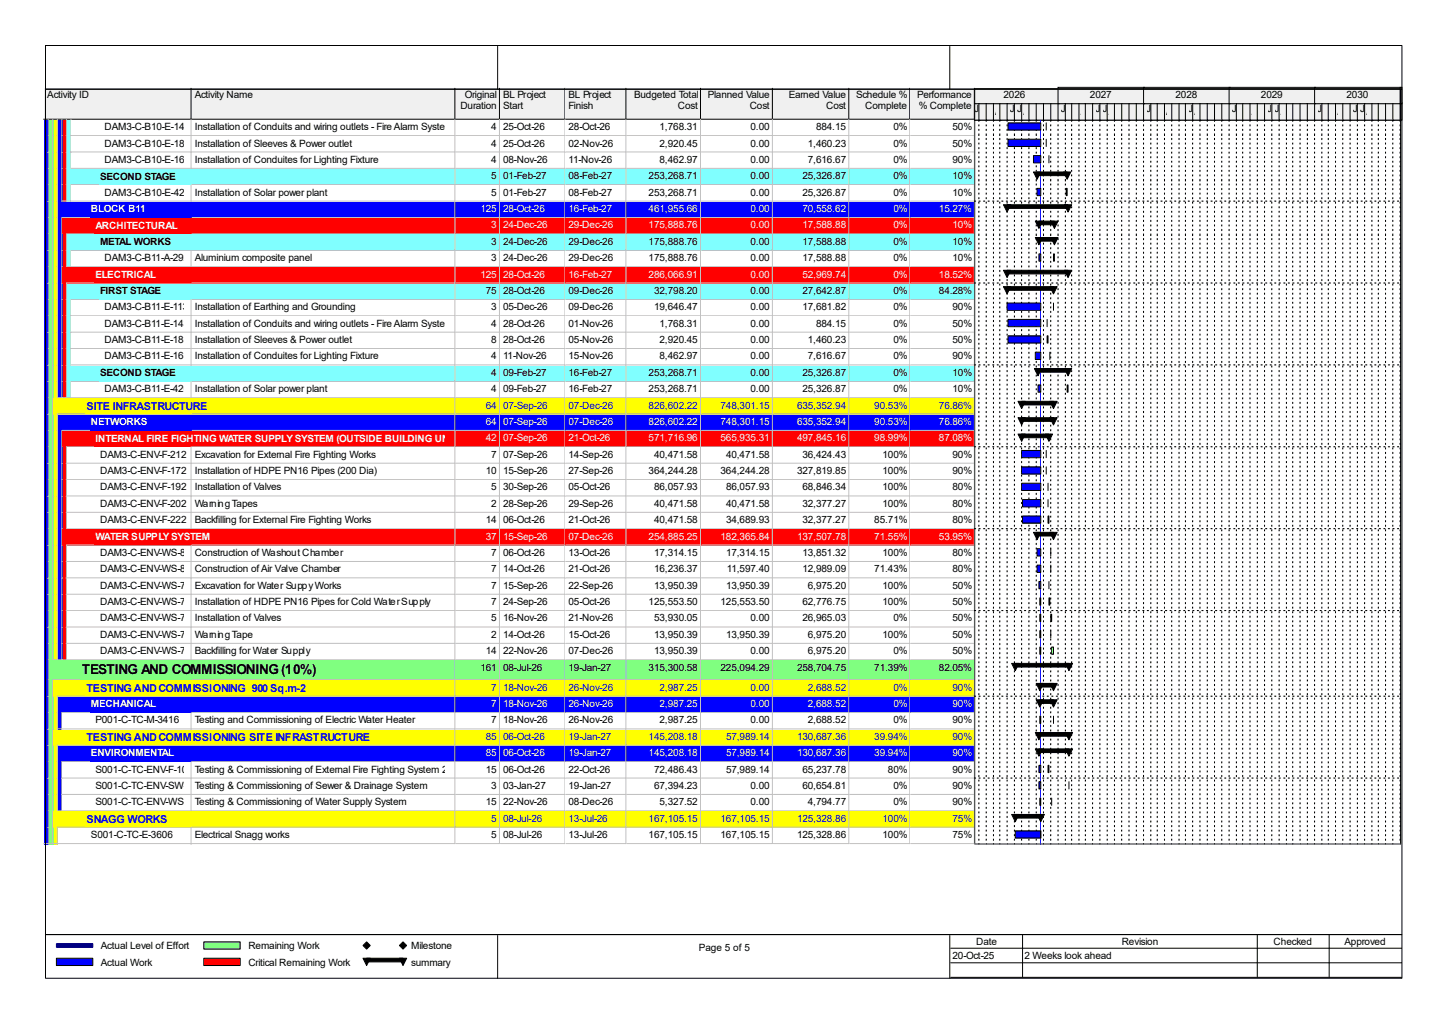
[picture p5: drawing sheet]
<svg xmlns="http://www.w3.org/2000/svg" width="420mm" height="297mm" viewBox="0 0 420 297" stroke-linecap="round" stroke-linejoin="round" font-family="sans-serif">
<defs><g id="words">
<text font-size="4" x="23.7" y="195.4">TESTING AND COMMISSIONING (10%)</text>
<g font-size="3.2" fill="#00f">
<text x="25.1" y="118.7">SITE INFRASTRUCTURE</text>
<text x="25.1" y="200.4">TESTING AND COMMISSIONING 900 Sq.m-2</text>
<text x="25.1" y="214.7">TESTING AND COMMISSIONING SITE INFRASTRUCTURE</text>
<text x="25.1" y="238.4">SNAGG WORKS</text>
</g>
<g font-size="2.9">
<text x="13.7" y="28.4">Activity ID</text>
<text x="56.4" y="28.4">Activity Name</text>
<text x="134.7" y="28.4">Original</text>
<text x="145.8" y="28.4">BL Project</text>
<text x="164.8" y="28.4">BL Project</text>
<text x="183.8" y="28.4">Budgeted Total</text>
<text x="205.1" y="28.4">Planned Value</text>
<text x="228.6" y="28.4">Earned Value</text>
<text x="248.1" y="28.4">Schedule %</text>
<text x="265.8" y="28.4">Performance</text>
<text x="290.9" y="28.4">2026</text>
<text x="315.9" y="28.4">2027</text>
<text x="340.7" y="28.4">2028</text>
<text x="365.5" y="28.4">2029</text>
<text x="390.3" y="28.4">2030</text>
<text x="133.4" y="31.6">Duration</text>
<text x="145.8" y="31.6">Start</text>
<text x="164.8" y="31.6">Finish</text>
<text x="196.5" y="31.6">Cost</text>
<text x="217.3" y="31.6">Cost</text>
<text x="239.4" y="31.6">Cost</text>
<text x="250.8" y="31.6">Complete</text>
<text x="266.3" y="31.6">% Complete</text>
<text x="282.4" y="32.4">J</text>
<text x="288.5" y="33.2">A</text>
<text x="292.7" y="32.4">J</text>
<text x="294.8" y="32.4">J</text>
<text x="296.7" y="33.2">A</text>
<text x="307.5" y="32.4">J</text>
<text x="313.3" y="33.2">A</text>
<text x="317.5" y="32.4">J</text>
<text x="319.6" y="32.4">J</text>
<text x="321.4" y="33.2">A</text>
<text x="332.2" y="32.4">J</text>
<text x="338" y="33.2">A</text>
<text x="344.4" y="32.4">J</text>
<text x="346.2" y="33.2">A</text>
<text x="357" y="32.4">J</text>
<text x="362.8" y="33.2">A</text>
<text x="367.3" y="32.4">J</text>
<text x="369.4" y="32.4">J</text>
<text x="371.3" y="33.2">A</text>
<text x="381.8" y="32.4">J</text>
<text x="387.6" y="33.2">A</text>
<text x="392.1" y="32.4">J</text>
<text x="394.2" y="32.4">J</text>
<text x="396.1" y="33.2">A</text>
<text x="30.3" y="37.7">DAM3-C-B10-E-143</text>
<text x="56.4" y="37.7">Installation of Conduits and wiring outlets - Fire Alarm System</text>
<text x="142.4" y="37.7">4</text>
<text x="145.8" y="37.7">25-Oct-26</text>
<text x="164.8" y="37.7">28-Oct-26</text>
<text x="191.2" y="37.7">1,768.31</text>
<text x="217.6" y="37.7">0.00</text>
<text x="236.5" y="37.7">884.15</text>
<text x="259" y="37.7">0%</text>
<text x="276.1" y="37.7">50%</text>
<text x="30.3" y="42.5">DAM3-C-B10-E-183</text>
<text x="30.3" y="47.2">DAM3-C-B10-E-163</text>
<text x="56.4" y="42.5">Installation of Sleeves &amp; Power outlet</text>
<text x="56.4" y="47.2">Installation of Conduites for Lighting Fixture</text>
<text x="142.4" y="42.5">4</text>
<text x="142.4" y="47.2">4</text>
<text x="145.8" y="42.5">25-Oct-26</text>
<text x="145.8" y="47.2">08-Nov-26</text>
<text x="164.8" y="42.5">02-Nov-26</text>
<text x="164.8" y="47.2">11-Nov-26</text>
<text x="191.2" y="42.5">2,920.45</text>
<text x="191.2" y="47.2">8,462.97</text>
<text x="217.6" y="42.5">0.00</text>
<text x="217.6" y="47.2">0.00</text>
<text x="234.1" y="42.5">1,460.23</text>
<text x="234.1" y="47.2">7,616.67</text>
<text x="259" y="42.5">0%</text>
<text x="259" y="47.2">0%</text>
<text x="276.1" y="42.5">50%</text>
<text x="276.1" y="47.2">90%</text>
<text x="29" y="52">SECOND STAGE</text>
<text x="142.4" y="51.9">5</text>
<text x="145.8" y="51.9">01-Feb-27</text>
<text x="164.8" y="51.9">08-Feb-27</text>
<text x="188" y="51.9">253,268.71</text>
<text x="217.6" y="51.9">0.00</text>
<text x="232.6" y="51.9">25,326.87</text>
<text x="259" y="51.9">0%</text>
<text x="276.1" y="51.9">10%</text>
<text x="30.3" y="56.7">DAM3-C-B10-E-420</text>
<text x="56.4" y="56.7">Installation of Solar power plant</text>
<text x="142.4" y="56.7">5</text>
<text x="145.8" y="56.7">01-Feb-27</text>
<text x="164.8" y="56.7">08-Feb-27</text>
<text x="188" y="56.7">253,268.71</text>
<text x="217.6" y="56.7">0.00</text>
<text x="232.6" y="56.7">25,326.87</text>
<text x="259" y="56.7">0%</text>
<text x="276.1" y="56.7">10%</text>
<text x="29" y="71">METAL WORKS</text>
<text x="142.4" y="70.9">3</text>
<text x="145.8" y="70.9">24-Dec-26</text>
<text x="164.8" y="70.9">29-Dec-26</text>
<text x="188" y="70.9">175,888.76</text>
<text x="217.6" y="70.9">0.00</text>
<text x="232.6" y="70.9">17,588.88</text>
<text x="259" y="70.9">0%</text>
<text x="276.1" y="70.9">10%</text>
<text x="30.3" y="75.6">DAM3-C-B11-A-292</text>
<text x="56.4" y="75.6">Aluminium composite panel</text>
<text x="142.4" y="75.6">3</text>
<text x="145.8" y="75.6">24-Dec-26</text>
<text x="164.8" y="75.6">29-Dec-26</text>
<text x="188" y="75.6">175,888.76</text>
<text x="217.6" y="75.6">0.00</text>
<text x="232.6" y="75.6">17,588.88</text>
<text x="259" y="75.6">0%</text>
<text x="276.1" y="75.6">10%</text>
<text x="29" y="85.3">FIRST STAGE</text>
<text x="30.3" y="89.9">DAM3-C-B11-E-113</text>
<text x="56.4" y="89.9">Installation of Earthing and Grounding</text>
<text x="140.8" y="85.2">75</text>
<text x="142.4" y="89.9">3</text>
<text x="145.8" y="85.2">28-Oct-26</text>
<text x="145.8" y="89.9">05-Dec-26</text>
<text x="164.8" y="85.2">09-Dec-26</text>
<text x="164.8" y="89.9">09-Dec-26</text>
<text x="189.6" y="85.2">32,798.20</text>
<text x="189.6" y="89.9">19,646.47</text>
<text x="217.6" y="85.2">0.00</text>
<text x="217.6" y="89.9">0.00</text>
<text x="232.6" y="85.2">27,642.87</text>
<text x="232.6" y="89.9">17,681.82</text>
<text x="259" y="85.2">0%</text>
<text x="259" y="89.9">0%</text>
<text x="272.1" y="85.2">84.28%</text>
<text x="276.1" y="89.9">90%</text>
<text x="30.3" y="94.7">DAM3-C-B11-E-143</text>
<text x="56.4" y="94.7">Installation of Conduits and wiring outlets - Fire Alarm System</text>
<text x="142.4" y="94.7">4</text>
<text x="145.8" y="94.7">28-Oct-26</text>
<text x="164.8" y="94.7">01-Nov-26</text>
<text x="191.2" y="94.7">1,768.31</text>
<text x="217.6" y="94.7">0.00</text>
<text x="236.5" y="94.7">884.15</text>
<text x="259" y="94.7">0%</text>
<text x="276.1" y="94.7">50%</text>
<text x="30.3" y="99.4">DAM3-C-B11-E-183</text>
<text x="56.4" y="99.4">Installation of Sleeves &amp; Power outlet</text>
<text x="142.4" y="99.4">8</text>
<text x="145.8" y="99.4">28-Oct-26</text>
<text x="164.8" y="99.4">05-Nov-26</text>
<text x="191.2" y="99.4">2,920.45</text>
<text x="217.6" y="99.4">0.00</text>
<text x="234.1" y="99.4">1,460.23</text>
<text x="259" y="99.4">0%</text>
<text x="276.1" y="99.4">50%</text>
<text x="30.3" y="104.1">DAM3-C-B11-E-163</text>
<text x="56.4" y="104.1">Installation of Conduites for Lighting Fixture</text>
<text x="142.4" y="104.1">4</text>
<text x="145.8" y="104.1">11-Nov-26</text>
<text x="164.8" y="104.1">15-Nov-26</text>
<text x="191.2" y="104.1">8,462.97</text>
<text x="217.6" y="104.1">0.00</text>
<text x="234.1" y="104.1">7,616.67</text>
<text x="259" y="104.1">0%</text>
<text x="276.1" y="104.1">90%</text>
<text x="29" y="109">SECOND STAGE</text>
<text x="30.3" y="113.6">DAM3-C-B11-E-420</text>
<text x="56.4" y="113.6">Installation of Solar power plant</text>
<text x="142.4" y="108.9">4</text>
<text x="142.4" y="113.6">4</text>
<text x="145.8" y="108.9">09-Feb-27</text>
<text x="145.8" y="113.6">09-Feb-27</text>
<text x="164.8" y="108.9">16-Feb-27</text>
<text x="164.8" y="113.6">16-Feb-27</text>
<text x="188" y="108.9">253,268.71</text>
<text x="188" y="113.6">253,268.71</text>
<text x="217.6" y="108.9">0.00</text>
<text x="217.6" y="113.6">0.00</text>
<text x="232.6" y="108.9">25,326.87</text>
<text x="232.6" y="113.6">25,326.87</text>
<text x="259" y="108.9">0%</text>
<text x="259" y="113.6">0%</text>
<text x="276.1" y="108.9">10%</text>
<text x="276.1" y="113.6">10%</text>
<text x="29" y="132.6">DAM3-C-ENV-F-212</text>
<text x="29" y="137.4">DAM3-C-ENV-F-172</text>
<text x="56.4" y="132.6">Excavation for External Fire Fighting Works</text>
<text x="56.4" y="137.4">Installation of HDPE PN16 Pipes (200 Dia)</text>
<text x="140.8" y="137.4">10</text>
<text x="142.4" y="132.6">7</text>
<text x="145.8" y="132.6">07-Sep-26</text>
<text x="145.8" y="137.4">15-Sep-26</text>
<text x="164.8" y="132.6">14-Sep-26</text>
<text x="164.8" y="137.4">27-Sep-26</text>
<text x="188" y="137.4">364,244.28</text>
<text x="189.6" y="132.6">40,471.58</text>
<text x="208.8" y="137.4">364,244.28</text>
<text x="210.4" y="132.6">40,471.58</text>
<text x="231" y="137.4">327,819.85</text>
<text x="232.6" y="132.6">36,424.43</text>
<text x="255.8" y="132.6">100%</text>
<text x="255.8" y="137.4">100%</text>
<text x="276.1" y="132.6">90%</text>
<text x="276.1" y="137.4">90%</text>
<text x="29" y="142.1">DAM3-C-ENV-F-192</text>
<text x="56.4" y="142.1">Installation of Valves</text>
<text x="142.4" y="142.1">5</text>
<text x="145.8" y="142.1">30-Sep-26</text>
<text x="164.8" y="142.1">05-Oct-26</text>
<text x="189.6" y="142.1">86,057.93</text>
<text x="210.4" y="142.1">86,057.93</text>
<text x="232.6" y="142.1">68,846.34</text>
<text x="255.8" y="142.1">100%</text>
<text x="276.1" y="142.1">80%</text>
<text x="29" y="146.9">DAM3-C-ENV-F-202</text>
<text x="56.4" y="146.9">Warning Tapes</text>
<text x="142.4" y="146.9">2</text>
<text x="145.8" y="146.9">28-Sep-26</text>
<text x="164.8" y="146.9">29-Sep-26</text>
<text x="189.6" y="146.9">40,471.58</text>
<text x="210.4" y="146.9">40,471.58</text>
<text x="232.6" y="146.9">32,377.27</text>
<text x="255.8" y="146.9">100%</text>
<text x="276.1" y="146.9">80%</text>
<text x="29" y="151.6">DAM3-C-ENV-F-222</text>
<text x="56.4" y="151.6">Backfilling for External Fire Fighting Works</text>
<text x="140.8" y="151.6">14</text>
<text x="145.8" y="151.6">06-Oct-26</text>
<text x="164.8" y="151.6">21-Oct-26</text>
<text x="189.6" y="151.6">40,471.58</text>
<text x="210.4" y="151.6">34,689.93</text>
<text x="232.6" y="151.6">32,377.27</text>
<text x="253.4" y="151.6">85.71%</text>
<text x="276.1" y="151.6">80%</text>
<text x="29" y="161.1">DAM3-C-ENV-WS-806</text>
<text x="56.4" y="161.1">Construction of Washout Chamber</text>
<text x="142.4" y="161.1">7</text>
<text x="145.8" y="161.1">06-Oct-26</text>
<text x="164.8" y="161.1">13-Oct-26</text>
<text x="189.6" y="161.1">17,314.15</text>
<text x="210.4" y="161.1">17,314.15</text>
<text x="232.6" y="161.1">13,851.32</text>
<text x="255.8" y="161.1">100%</text>
<text x="276.1" y="161.1">80%</text>
<text x="29" y="165.9">DAM3-C-ENV-WS-846</text>
<text x="56.4" y="165.9">Construction of Air Valve Chamber</text>
<text x="142.4" y="165.9">7</text>
<text x="145.8" y="165.9">14-Oct-26</text>
<text x="164.8" y="165.9">21-Oct-26</text>
<text x="189.6" y="165.9">16,236.37</text>
<text x="210.7" y="165.9">11,597.40</text>
<text x="232.6" y="165.9">12,989.09</text>
<text x="253.4" y="165.9">71.43%</text>
<text x="276.1" y="165.9">80%</text>
<text x="29" y="170.6">DAM3-C-ENV-WS-786</text>
<text x="56.4" y="170.6">Excavation for Water Suppy Works</text>
<text x="142.4" y="170.6">7</text>
<text x="145.8" y="170.6">15-Sep-26</text>
<text x="164.8" y="170.6">22-Sep-26</text>
<text x="189.6" y="170.6">13,950.39</text>
<text x="210.4" y="170.6">13,950.39</text>
<text x="234.1" y="170.6">6,975.20</text>
<text x="255.8" y="170.6">100%</text>
<text x="276.1" y="170.6">50%</text>
<text x="29" y="175.3">DAM3-C-ENV-WS-746</text>
<text x="56.4" y="175.3">Installation of HDPE PN16 Pipes for Cold Water Supply</text>
<text x="142.4" y="175.3">7</text>
<text x="145.8" y="175.3">24-Sep-26</text>
<text x="164.8" y="175.3">05-Oct-26</text>
<text x="188" y="175.3">125,553.50</text>
<text x="208.8" y="175.3">125,553.50</text>
<text x="232.6" y="175.3">62,776.75</text>
<text x="255.8" y="175.3">100%</text>
<text x="276.1" y="175.3">50%</text>
<text x="29" y="180.1">DAM3-C-ENV-WS-766</text>
<text x="29" y="184.8">DAM3-C-ENV-WS-776</text>
<text x="56.4" y="180.1">Installation of Valves</text>
<text x="56.4" y="184.8">Warning Tape</text>
<text x="142.4" y="180.1">5</text>
<text x="142.4" y="184.8">2</text>
<text x="145.8" y="180.1">16-Nov-26</text>
<text x="145.8" y="184.8">14-Oct-26</text>
<text x="164.8" y="180.1">21-Nov-26</text>
<text x="164.8" y="184.8">15-Oct-26</text>
<text x="189.6" y="180.1">53,930.05</text>
<text x="189.6" y="184.8">13,950.39</text>
<text x="210.4" y="184.8">13,950.39</text>
<text x="217.6" y="180.1">0.00</text>
<text x="232.6" y="180.1">26,965.03</text>
<text x="234.1" y="184.8">6,975.20</text>
<text x="255.8" y="184.8">100%</text>
<text x="259" y="180.1">0%</text>
<text x="276.1" y="180.1">50%</text>
<text x="276.1" y="184.8">50%</text>
<text x="29" y="189.6">DAM3-C-ENV-WS-796</text>
<text x="56.4" y="189.6">Backfilling for Water Supply</text>
<text x="140.8" y="189.6">14</text>
<text x="145.8" y="189.6">22-Nov-26</text>
<text x="164.8" y="189.6">07-Dec-26</text>
<text x="189.6" y="189.6">13,950.39</text>
<text x="217.6" y="189.6">0.00</text>
<text x="234.1" y="189.6">6,975.20</text>
<text x="259" y="189.6">0%</text>
<text x="276.1" y="189.6">50%</text>
<text x="139.2" y="194.3">161</text>
<text x="145.8" y="194.3">08-Jul-26</text>
<text x="164.8" y="194.3">19-Jan-27</text>
<text x="188" y="194.3">315,300.58</text>
<text x="208.8" y="194.3">225,094.29</text>
<text x="231" y="194.3">258,704.75</text>
<text x="253.4" y="194.3">71.39%</text>
<text x="272.1" y="194.3">82.05%</text>
<text x="27.7" y="209.6">P001-C-TC-M-3416</text>
<text x="56.4" y="209.6">Testing and Commissioning of Electric Water Heater</text>
<text x="142.4" y="209.6">7</text>
<text x="145.8" y="209.6">18-Nov-26</text>
<text x="164.8" y="209.6">26-Nov-26</text>
<text x="191.2" y="209.6">2,987.25</text>
<text x="217.6" y="209.6">0.00</text>
<text x="234.1" y="209.6">2,688.52</text>
<text x="259" y="209.6">0%</text>
<text x="276.1" y="209.6">90%</text>
<text x="27.7" y="223.9">S001-C-TC-ENV-F-1051Testing &amp; Commissioning of External Fire Fighting System 200 Dia</text>
<text x="140.8" y="223.9">15</text>
<text x="145.8" y="223.9">06-Oct-26</text>
<text x="164.8" y="223.9">22-Oct-26</text>
<text x="189.6" y="223.9">72,486.43</text>
<text x="210.4" y="223.9">57,989.14</text>
<text x="232.6" y="223.9">65,237.78</text>
<text x="257.3" y="223.9">80%</text>
<text x="276.1" y="223.9">90%</text>
<text x="27.7" y="228.6">S001-C-TC-ENV-SW-60Testing &amp; Commissioning of Sewer &amp; Drainage System</text>
<text x="27.7" y="233.3">S001-C-TC-ENV-WS-11</text>
<text x="56.4" y="233.3">Testing &amp; Commissioning of Water Supply System</text>
<text x="140.8" y="233.3">15</text>
<text x="142.4" y="228.6">3</text>
<text x="145.8" y="228.6">03-Jan-27</text>
<text x="145.8" y="233.3">22-Nov-26</text>
<text x="164.8" y="228.6">19-Jan-27</text>
<text x="164.8" y="233.3">08-Dec-26</text>
<text x="189.6" y="228.6">67,394.23</text>
<text x="191.2" y="233.3">5,327.52</text>
<text x="217.6" y="228.6">0.00</text>
<text x="217.6" y="233.3">0.00</text>
<text x="232.6" y="228.6">60,654.81</text>
<text x="234.1" y="233.3">4,794.77</text>
<text x="259" y="228.6">0%</text>
<text x="259" y="233.3">0%</text>
<text x="276.1" y="228.6">90%</text>
<text x="276.1" y="233.3">90%</text>
<text x="26.4" y="242.9">S001-C-TC-E-3606</text>
<text x="56.4" y="242.9">Electrical Snagg works</text>
<text x="142.4" y="242.9">5</text>
<text x="145.8" y="242.9">08-Jul-26</text>
<text x="164.8" y="242.9">13-Jul-26</text>
<text x="188" y="242.9">167,105.15</text>
<text x="208.8" y="242.9">167,105.15</text>
<text x="231" y="242.9">125,328.86</text>
<text x="255.8" y="242.9">100%</text>
<text x="276.1" y="242.9">75%</text>
<text x="29.3" y="275">Actual Level of Effort</text>
<text x="72" y="275">Remaining Work</text>
<text x="119.2" y="275">Milestone</text>
<text x="202.5" y="275.5">Page 5 of 5</text>
<text x="283" y="273.7">Date</text>
<text x="325.1" y="273.7">Revision</text>
<text x="369.1" y="273.7">Checked</text>
<text x="389.7" y="273.7">Approved</text>
<text x="29.3" y="279.8">Actual Work</text>
<text x="72" y="279.8">Critical Remaining Work</text>
<text x="119.2" y="279.8">summary</text>
<text x="276.1" y="277.9">20-Oct-25</text>
<text x="296.9" y="277.9">2 Weeks look ahead</text>
</g>
<g font-size="2.9" fill="#fff">
<text x="26.4" y="61.5">BLOCK B11</text>
<text x="139.2" y="61.4">125</text>
<text x="145.8" y="61.4">28-Oct-26</text>
<text x="164.8" y="61.4">16-Feb-27</text>
<text x="188" y="61.4">461,955.66</text>
<text x="217.6" y="61.4">0.00</text>
<text x="232.6" y="61.4">70,558.62</text>
<text x="259" y="61.4">0%</text>
<text x="272.1" y="61.4">15.27%</text>
<text x="27.7" y="66.3">ARCHITECTURAL</text>
<text x="142.4" y="66.2">3</text>
<text x="145.8" y="66.2">24-Dec-26</text>
<text x="164.8" y="66.2">29-Dec-26</text>
<text x="188" y="66.2">175,888.76</text>
<text x="217.6" y="66.2">0.00</text>
<text x="232.6" y="66.2">17,588.88</text>
<text x="259" y="66.2">0%</text>
<text x="276.1" y="66.2">10%</text>
<text x="27.7" y="80.5">ELECTRICAL</text>
<text x="139.2" y="80.4">125</text>
<text x="145.8" y="80.4">28-Oct-26</text>
<text x="164.8" y="80.4">16-Feb-27</text>
<text x="188" y="80.4">286,066.91</text>
<text x="217.6" y="80.4">0.00</text>
<text x="232.6" y="80.4">52,969.74</text>
<text x="259" y="80.4">0%</text>
<text x="272.1" y="80.4">18.52%</text>
<text x="26.4" y="123.2">NETWORKS</text>
<text x="140.8" y="123.1">64</text>
<text x="145.8" y="123.1">07-Sep-26</text>
<text x="164.8" y="123.1">07-Dec-26</text>
<text x="188" y="123.1">826,602.22</text>
<text x="208.8" y="123.1">748,301.15</text>
<text x="231" y="123.1">635,352.94</text>
<text x="253.4" y="123.1">90.53%</text>
<text x="272.1" y="123.1">76.86%</text>
<text x="27.7" y="128">INTERNAL FIRE FIGHTING WATER SUPPLY SYSTEM (OUTSIDE BUILDING UNITS)</text>
<text x="140.8" y="127.9">42</text>
<text x="145.8" y="127.9">07-Sep-26</text>
<text x="164.8" y="127.9">21-Oct-26</text>
<text x="188" y="127.9">571,716.96</text>
<text x="208.8" y="127.9">565,935.31</text>
<text x="231" y="127.9">497,845.16</text>
<text x="253.4" y="127.9">98.99%</text>
<text x="272.1" y="127.9">87.08%</text>
<text x="27.7" y="156.4">WATER SUPPLY SYSTEM</text>
<text x="140.8" y="156.3">37</text>
<text x="145.8" y="156.3">15-Sep-26</text>
<text x="164.8" y="156.3">07-Dec-26</text>
<text x="188" y="156.3">254,885.25</text>
<text x="208.8" y="156.3">182,365.84</text>
<text x="231" y="156.3">137,507.78</text>
<text x="253.4" y="156.3">71.55%</text>
<text x="272.1" y="156.3">53.95%</text>
<text x="26.4" y="205">MECHANICAL</text>
<text x="142.4" y="204.9">7</text>
<text x="145.8" y="204.9">18-Nov-26</text>
<text x="164.8" y="204.9">26-Nov-26</text>
<text x="191.2" y="204.9">2,987.25</text>
<text x="217.6" y="204.9">0.00</text>
<text x="234.1" y="204.9">2,688.52</text>
<text x="259" y="204.9">0%</text>
<text x="276.1" y="204.9">90%</text>
<text x="26.4" y="219.2">ENVIRONMENTAL</text>
<text x="140.8" y="219.1">85</text>
<text x="145.8" y="219.1">06-Oct-26</text>
<text x="164.8" y="219.1">19-Jan-27</text>
<text x="188" y="219.1">145,208.18</text>
<text x="210.4" y="219.1">57,989.14</text>
<text x="231" y="219.1">130,687.36</text>
<text x="253.4" y="219.1">39.94%</text>
<text x="276.1" y="219.1">90%</text>
</g>
<g font-size="2.9" fill="#00f">
<text x="140.8" y="118.4">64</text>
<text x="145.8" y="118.4">07-Sep-26</text>
<text x="164.8" y="118.4">07-Dec-26</text>
<text x="188" y="118.4">826,602.22</text>
<text x="208.8" y="118.4">748,301.15</text>
<text x="231" y="118.4">635,352.94</text>
<text x="253.4" y="118.4">90.53%</text>
<text x="272.1" y="118.4">76.86%</text>
<text x="142.4" y="200.1">7</text>
<text x="145.8" y="200.1">18-Nov-26</text>
<text x="164.8" y="200.1">26-Nov-26</text>
<text x="191.2" y="200.1">2,987.25</text>
<text x="217.6" y="200.1">0.00</text>
<text x="234.1" y="200.1">2,688.52</text>
<text x="259" y="200.1">0%</text>
<text x="276.1" y="200.1">90%</text>
<text x="140.8" y="214.4">85</text>
<text x="145.8" y="214.4">06-Oct-26</text>
<text x="164.8" y="214.4">19-Jan-27</text>
<text x="188" y="214.4">145,208.18</text>
<text x="210.4" y="214.4">57,989.14</text>
<text x="231" y="214.4">130,687.36</text>
<text x="253.4" y="214.4">39.94%</text>
<text x="276.1" y="214.4">90%</text>
<text x="142.4" y="238.1">5</text>
<text x="145.8" y="238.1">08-Jul-26</text>
<text x="164.8" y="238.1">13-Jul-26</text>
<text x="188" y="238.1">167,105.15</text>
<text x="208.8" y="238.1">167,105.15</text>
<text x="231" y="238.1">125,328.86</text>
<text x="255.8" y="238.1">100%</text>
<text x="276.1" y="238.1">75%</text>
</g>
</g></defs>
<path d="M12.9 25.6h42.7v9.2h-42.7z" fill="#f0f0f0"/>
<path d="M55.4 25.6v8.9h-42.7" fill="none" stroke="#000" stroke-width=".29"/>
<path d="M55.6 25.6h76.5v9.2h-76.5z" fill="#f0f0f0"/>
<path d="M131.8 25.6v8.9h-76.4" fill="none" stroke="#000" stroke-width=".29"/>
<path d="M132.1 25.6h12.9v9.2h-12.9z" fill="#f0f0f0"/>
<path d="M144.8 25.6v8.9h-13" fill="none" stroke="#000" stroke-width=".29"/>
<path d="M145 25.6h19v9.2h-19z" fill="#f0f0f0"/>
<path d="M163.8 25.6v8.9h-19" fill="none" stroke="#000" stroke-width=".29"/>
<path d="M164 25.6h17.7v9.2h-17.7z" fill="#f0f0f0"/>
<path d="M181.4 25.6v8.9h-17.6" fill="none" stroke="#000" stroke-width=".29"/>
<path d="M181.7 25.6h21.6v9.2h-21.6z" fill="#f0f0f0"/>
<path d="M203 25.6v8.9h-21.6" fill="none" stroke="#000" stroke-width=".29"/>
<path d="M203.3 25.6h20.9v9.2h-20.9z" fill="#f0f0f0"/>
<path d="M223.9 25.6v8.9h-20.9" fill="none" stroke="#000" stroke-width=".29"/>
<path d="M224.2 25.6h22.1v9.2h-22.1z" fill="#f0f0f0"/>
<path d="M246 25.6v8.9h-22.1" fill="none" stroke="#000" stroke-width=".29"/>
<path d="M246.3 25.6h17.6v9.2h-17.6z" fill="#f0f0f0"/>
<path d="M263.7 25.6v8.9h-17.7" fill="none" stroke="#000" stroke-width=".29"/>
<path d="M263.9 25.6h18.8v9.2h-18.8z" fill="#f0f0f0"/>
<path d="M282.4 25.6v8.9h-18.7" fill="none" stroke="#000" stroke-width=".29"/>
<path d="M12.9 34.8h1.3v4.7h-1.3z" fill="#00f"/>
<path d="M14 34.5v5.1" fill="none" stroke="#c0c0c0" stroke-width=".29"/>
<path d="M14.2 34.8h1.4v4.7h-1.4z" fill="#80ff80"/>
<path d="M15.3 34.5v5.1" fill="none" stroke="#c0c0c0" stroke-width=".29"/>
<path d="M15.6 34.8h1.3v4.7h-1.3z" fill="#ff0"/>
<path d="M16.6 34.5v5.1" fill="none" stroke="#c0c0c0" stroke-width=".29"/>
<path d="M16.9 34.8h1.3v4.7h-1.3z" fill="#00f"/>
<path d="M17.9 34.5v5.1" fill="none" stroke="#c0c0c0" stroke-width=".29"/>
<path d="M18.2 34.8h1.3v4.7h-1.3z" fill="#f00"/>
<path d="M19.2 34.5v5.1" fill="none" stroke="#c0c0c0" stroke-width=".29"/>
<path d="M19.5 34.8h1.3v4.7h-1.3z" fill="#80ffff"/>
<path d="M20.6 34.5v5.1" fill="none" stroke="#c0c0c0" stroke-width=".29"/>
<path d="M20.8 34.8h34.8v4.7h-34.8z" fill="#fff"/>
<path d="M20.6 39.3h35M55.4 34.5v5.1" fill="none" stroke="#c0c0c0" stroke-width=".29"/>
<g fill="#fff">
<path d="M55.6 34.8h76.5v4.7h-76.5z"/>
<path d="M56.2 35.1h75.1v4.2h-75.1z"/>
</g>
<path d="M131.8 34.5v4.8h-76.2" fill="none" stroke="#c0c0c0" stroke-width=".29"/>
<g fill="#fff">
<path d="M132.1 34.8h12.9v4.7h-12.9z"/>
<path d="M132.6 35.1h11.6v4.2h-11.6z"/>
</g>
<path d="M144.8 34.5v4.8h-12.7" fill="none" stroke="#c0c0c0" stroke-width=".29"/>
<g fill="#fff">
<path d="M145 34.8h19v4.7h-19z"/>
<path d="M145.5 35.1h17.7v4.2h-17.7z"/>
</g>
<path d="M163.8 34.5v4.8h-18.8" fill="none" stroke="#c0c0c0" stroke-width=".29"/>
<g fill="#fff">
<path d="M164 34.8h17.7v4.7h-17.7z"/>
<path d="M164.5 35.1h16.4v4.2h-16.4z"/>
</g>
<path d="M181.4 34.5v4.8h-17.4" fill="none" stroke="#c0c0c0" stroke-width=".29"/>
<g fill="#fff">
<path d="M181.7 34.8h21.6v4.7h-21.6z"/>
<path d="M182.2 35.1h20.3v4.2h-20.3z"/>
</g>
<path d="M203 34.5v4.8h-21.3" fill="none" stroke="#c0c0c0" stroke-width=".29"/>
<g fill="#fff">
<path d="M203.3 34.8h20.9v4.7h-20.9z"/>
<path d="M203.8 35.1h19.6v4.2h-19.6z"/>
</g>
<path d="M223.9 34.5v4.8h-20.6" fill="none" stroke="#c0c0c0" stroke-width=".29"/>
<g fill="#fff">
<path d="M224.2 34.8h22.1v4.7h-22.1z"/>
<path d="M224.7 35.1h20.8v4.2h-20.8z"/>
</g>
<path d="M246 34.5v4.8h-21.9" fill="none" stroke="#c0c0c0" stroke-width=".29"/>
<g fill="#fff">
<path d="M246.3 34.8h17.6v4.7h-17.6z"/>
<path d="M246.8 35.1h16.3v4.2h-16.3z"/>
</g>
<path d="M263.7 34.5v4.8h-17.4" fill="none" stroke="#c0c0c0" stroke-width=".29"/>
<g fill="#fff">
<path d="M263.9 34.8h18.8v4.7h-18.8z"/>
<path d="M264.5 35.1h17.4v4.2h-17.4z"/>
</g>
<path d="M282.4 34.5v4.8h-18.4" fill="none" stroke="#c0c0c0" stroke-width=".29"/>
<path d="M12.9 39.5h1.3v4.8h-1.3z" fill="#00f"/>
<path d="M14 39.3v5" fill="none" stroke="#c0c0c0" stroke-width=".29"/>
<path d="M14.2 39.5h1.4v4.8h-1.4z" fill="#80ff80"/>
<path d="M15.3 39.3v5" fill="none" stroke="#c0c0c0" stroke-width=".29"/>
<path d="M15.6 39.5h1.3v4.8h-1.3z" fill="#ff0"/>
<path d="M16.6 39.3v5" fill="none" stroke="#c0c0c0" stroke-width=".29"/>
<path d="M16.9 39.5h1.3v4.8h-1.3z" fill="#00f"/>
<path d="M17.9 39.3v5" fill="none" stroke="#c0c0c0" stroke-width=".29"/>
<path d="M18.2 39.5h1.3v4.8h-1.3z" fill="#f00"/>
<path d="M19.2 39.3v5" fill="none" stroke="#c0c0c0" stroke-width=".29"/>
<path d="M19.5 39.5h1.3v4.8h-1.3z" fill="#80ffff"/>
<path d="M20.6 39.3v5" fill="none" stroke="#c0c0c0" stroke-width=".29"/>
<path d="M20.8 39.5h34.8v4.8h-34.8z" fill="#fff"/>
<path d="M55.4 39.3v5M20.6 44h35" fill="none" stroke="#c0c0c0" stroke-width=".29"/>
<g fill="#fff">
<path d="M55.6 39.5h76.5v4.8h-76.5z"/>
<path d="M56.2 39.8h75.1v4.2h-75.1z"/>
</g>
<path d="M131.8 39.3v4.7h-76.2" fill="none" stroke="#c0c0c0" stroke-width=".29"/>
<g fill="#fff">
<path d="M132.1 39.5h12.9v4.8h-12.9z"/>
<path d="M132.6 39.8h11.6v4.2h-11.6z"/>
</g>
<path d="M144.8 39.3v4.7h-12.7" fill="none" stroke="#c0c0c0" stroke-width=".29"/>
<g fill="#fff">
<path d="M145 39.5h19v4.8h-19z"/>
<path d="M145.5 39.8h17.7v4.2h-17.7z"/>
</g>
<path d="M163.8 39.3v4.7h-18.8" fill="none" stroke="#c0c0c0" stroke-width=".29"/>
<g fill="#fff">
<path d="M164 39.5h17.7v4.8h-17.7z"/>
<path d="M164.5 39.8h16.4v4.2h-16.4z"/>
</g>
<path d="M181.4 39.3v4.7h-17.4" fill="none" stroke="#c0c0c0" stroke-width=".29"/>
<g fill="#fff">
<path d="M181.7 39.5h21.6v4.8h-21.6z"/>
<path d="M182.2 39.8h20.3v4.2h-20.3z"/>
</g>
<path d="M203 39.3v4.7h-21.3" fill="none" stroke="#c0c0c0" stroke-width=".29"/>
<g fill="#fff">
<path d="M203.3 39.5h20.9v4.8h-20.9z"/>
<path d="M203.8 39.8h19.6v4.2h-19.6z"/>
</g>
<path d="M223.9 39.3v4.7h-20.6" fill="none" stroke="#c0c0c0" stroke-width=".29"/>
<g fill="#fff">
<path d="M224.2 39.5h22.1v4.8h-22.1z"/>
<path d="M224.7 39.8h20.8v4.2h-20.8z"/>
</g>
<path d="M246 39.3v4.7h-21.9" fill="none" stroke="#c0c0c0" stroke-width=".29"/>
<g fill="#fff">
<path d="M246.3 39.5h17.6v4.8h-17.6z"/>
<path d="M246.8 39.8h16.3v4.2h-16.3z"/>
</g>
<path d="M263.7 39.3v4.7h-17.4" fill="none" stroke="#c0c0c0" stroke-width=".29"/>
<g fill="#fff">
<path d="M263.9 39.5h18.8v4.8h-18.8z"/>
<path d="M264.5 39.8h17.4v4.2h-17.4z"/>
</g>
<path d="M282.4 39.3v4.7h-18.4" fill="none" stroke="#c0c0c0" stroke-width=".29"/>
<path d="M12.9 44.3h1.3v4.8h-1.3z" fill="#00f"/>
<path d="M14 44v5" fill="none" stroke="#c0c0c0" stroke-width=".29"/>
<path d="M14.2 44.3h1.4v4.8h-1.4z" fill="#80ff80"/>
<path d="M15.3 44v5" fill="none" stroke="#c0c0c0" stroke-width=".29"/>
<path d="M15.6 44.3h1.3v4.8h-1.3z" fill="#ff0"/>
<path d="M16.6 44v5" fill="none" stroke="#c0c0c0" stroke-width=".29"/>
<path d="M16.9 44.3h1.3v4.8h-1.3z" fill="#00f"/>
<path d="M17.9 44v5" fill="none" stroke="#c0c0c0" stroke-width=".29"/>
<path d="M18.2 44.3h1.3v4.8h-1.3z" fill="#f00"/>
<path d="M19.2 44v5" fill="none" stroke="#c0c0c0" stroke-width=".29"/>
<path d="M19.5 44.3h1.3v4.8h-1.3z" fill="#80ffff"/>
<path d="M20.6 44v5" fill="none" stroke="#c0c0c0" stroke-width=".29"/>
<path d="M20.8 44.3h34.8v4.8h-34.8z" fill="#fff"/>
<path d="M20.6 48.8h35M55.4 44v5" fill="none" stroke="#c0c0c0" stroke-width=".29"/>
<g fill="#fff">
<path d="M55.6 44.3h76.5v4.8h-76.5z"/>
<path d="M56.2 44.6h75.1v4.2h-75.1z"/>
</g>
<path d="M131.8 44v4.8h-76.2" fill="none" stroke="#c0c0c0" stroke-width=".29"/>
<g fill="#fff">
<path d="M132.1 44.3h12.9v4.8h-12.9z"/>
<path d="M132.6 44.6h11.6v4.2h-11.6z"/>
</g>
<path d="M144.8 44v4.8h-12.7" fill="none" stroke="#c0c0c0" stroke-width=".29"/>
<g fill="#fff">
<path d="M145 44.3h19v4.8h-19z"/>
<path d="M145.5 44.6h17.7v4.2h-17.7z"/>
</g>
<path d="M163.8 44v4.8h-18.8" fill="none" stroke="#c0c0c0" stroke-width=".29"/>
<g fill="#fff">
<path d="M164 44.3h17.7v4.8h-17.7z"/>
<path d="M164.5 44.6h16.4v4.2h-16.4z"/>
</g>
<path d="M181.4 44v4.8h-17.4" fill="none" stroke="#c0c0c0" stroke-width=".29"/>
<g fill="#fff">
<path d="M181.7 44.3h21.6v4.8h-21.6z"/>
<path d="M182.2 44.6h20.3v4.2h-20.3z"/>
</g>
<path d="M203 44v4.8h-21.3" fill="none" stroke="#c0c0c0" stroke-width=".29"/>
<g fill="#fff">
<path d="M203.3 44.3h20.9v4.8h-20.9z"/>
<path d="M203.8 44.6h19.6v4.2h-19.6z"/>
</g>
<path d="M223.9 44v4.8h-20.6" fill="none" stroke="#c0c0c0" stroke-width=".29"/>
<g fill="#fff">
<path d="M224.2 44.3h22.1v4.8h-22.1z"/>
<path d="M224.7 44.6h20.8v4.2h-20.8z"/>
</g>
<path d="M246 44v4.8h-21.9" fill="none" stroke="#c0c0c0" stroke-width=".29"/>
<g fill="#fff">
<path d="M246.3 44.3h17.6v4.8h-17.6z"/>
<path d="M246.8 44.6h16.3v4.2h-16.3z"/>
</g>
<path d="M263.7 44v4.8h-17.4" fill="none" stroke="#c0c0c0" stroke-width=".29"/>
<g fill="#fff">
<path d="M263.9 44.3h18.8v4.8h-18.8z"/>
<path d="M264.5 44.6h17.4v4.2h-17.4z"/>
</g>
<path d="M282.4 44v4.8h-18.4" fill="none" stroke="#c0c0c0" stroke-width=".29"/>
<path d="M12.9 49.1h1.3v4.7h-1.3z" fill="#00f"/>
<path d="M14 48.8v5" fill="none" stroke="#c0c0c0" stroke-width=".29"/>
<path d="M14.2 49.1h1.4v4.7h-1.4z" fill="#80ff80"/>
<path d="M15.3 48.8v5" fill="none" stroke="#c0c0c0" stroke-width=".29"/>
<path d="M15.6 49.1h1.3v4.7h-1.3z" fill="#ff0"/>
<path d="M16.6 48.8v5" fill="none" stroke="#c0c0c0" stroke-width=".29"/>
<path d="M16.9 49.1h1.3v4.7h-1.3z" fill="#00f"/>
<path d="M17.9 48.8v5" fill="none" stroke="#c0c0c0" stroke-width=".29"/>
<path d="M18.2 49.1h1.3v4.7h-1.3z" fill="#f00"/>
<path d="M19.2 48.8v5" fill="none" stroke="#c0c0c0" stroke-width=".29"/>
<path d="M19.5 49.1h36.1v4.7h-36.1z" fill="#80ffff"/>
<path d="M20.6 53.5h35" fill="none" stroke="#c0c0c0" stroke-width=".29"/>
<g fill="#80ffff">
<path d="M55.6 49.1h76.5v4.7h-76.5z"/>
<path d="M28.7 49.3h102.6v4.2h-102.6z"/>
</g>
<path d="M131.8 48.8v4.7h-76.2" fill="none" stroke="#c0c0c0" stroke-width=".29"/>
<g fill="#80ffff">
<path d="M132.1 49.1h12.9v4.7h-12.9z"/>
<path d="M132.6 49.3h11.6v4.2h-11.6z"/>
</g>
<path d="M144.8 48.8v4.7h-12.7" fill="none" stroke="#c0c0c0" stroke-width=".29"/>
<g fill="#80ffff">
<path d="M145 49.1h19v4.7h-19z"/>
<path d="M145.5 49.3h17.7v4.2h-17.7z"/>
</g>
<path d="M163.8 48.8v4.7h-18.8" fill="none" stroke="#c0c0c0" stroke-width=".29"/>
<g fill="#80ffff">
<path d="M164 49.1h17.7v4.7h-17.7z"/>
<path d="M164.5 49.3h16.4v4.2h-16.4z"/>
</g>
<path d="M181.4 48.8v4.7h-17.4" fill="none" stroke="#c0c0c0" stroke-width=".29"/>
<g fill="#80ffff">
<path d="M181.7 49.1h21.6v4.7h-21.6z"/>
<path d="M182.2 49.3h20.3v4.2h-20.3z"/>
</g>
<path d="M203 48.8v4.7h-21.3" fill="none" stroke="#c0c0c0" stroke-width=".29"/>
<g fill="#80ffff">
<path d="M203.3 49.1h20.9v4.7h-20.9z"/>
<path d="M203.8 49.3h19.6v4.2h-19.6z"/>
</g>
<path d="M223.9 48.8v4.7h-20.6" fill="none" stroke="#c0c0c0" stroke-width=".29"/>
<g fill="#80ffff">
<path d="M224.2 49.1h22.1v4.7h-22.1z"/>
<path d="M224.7 49.3h20.8v4.2h-20.8z"/>
</g>
<path d="M246 48.8v4.7h-21.9" fill="none" stroke="#c0c0c0" stroke-width=".29"/>
<g fill="#80ffff">
<path d="M246.3 49.1h17.6v4.7h-17.6z"/>
<path d="M246.8 49.3h16.3v4.2h-16.3z"/>
</g>
<path d="M263.7 48.8v4.7h-17.4" fill="none" stroke="#c0c0c0" stroke-width=".29"/>
<g fill="#80ffff">
<path d="M263.9 49.1h18.8v4.7h-18.8z"/>
<path d="M264.5 49.3h17.4v4.2h-17.4z"/>
</g>
<path d="M282.4 48.8v4.7h-18.4" fill="none" stroke="#c0c0c0" stroke-width=".29"/>
<path d="M12.9 53.8h1.3v4.7h-1.3z" fill="#00f"/>
<path d="M14 53.5v5" fill="none" stroke="#c0c0c0" stroke-width=".29"/>
<path d="M14.2 53.8h1.4v4.7h-1.4z" fill="#80ff80"/>
<path d="M15.3 53.5v5" fill="none" stroke="#c0c0c0" stroke-width=".29"/>
<path d="M15.6 53.8h1.3v4.7h-1.3z" fill="#ff0"/>
<path d="M16.6 53.5v5" fill="none" stroke="#c0c0c0" stroke-width=".29"/>
<path d="M16.9 53.8h1.3v4.7h-1.3z" fill="#00f"/>
<path d="M17.9 53.5v5" fill="none" stroke="#c0c0c0" stroke-width=".29"/>
<path d="M18.2 53.8h1.3v4.7h-1.3z" fill="#f00"/>
<path d="M17.9 58.3h1.6M19.2 53.5v5" fill="none" stroke="#c0c0c0" stroke-width=".29"/>
<path d="M19.5 53.8h1.3v4.7h-1.3z" fill="#80ffff"/>
<path d="M19.2 58.3h1.6M20.6 53.5v5" fill="none" stroke="#c0c0c0" stroke-width=".29"/>
<path d="M20.8 53.8h34.8v4.7h-34.8z" fill="#fff"/>
<path d="M20.6 58.3h35M55.4 53.5v5" fill="none" stroke="#c0c0c0" stroke-width=".29"/>
<g fill="#fff">
<path d="M55.6 53.8h76.5v4.7h-76.5z"/>
<path d="M56.2 54.1h75.1v4.2h-75.1z"/>
</g>
<path d="M131.8 53.5v4.8h-76.2" fill="none" stroke="#c0c0c0" stroke-width=".29"/>
<g fill="#fff">
<path d="M132.1 53.8h12.9v4.7h-12.9z"/>
<path d="M132.6 54.1h11.6v4.2h-11.6z"/>
</g>
<path d="M144.8 53.5v4.8h-12.7" fill="none" stroke="#c0c0c0" stroke-width=".29"/>
<g fill="#fff">
<path d="M145 53.8h19v4.7h-19z"/>
<path d="M145.5 54.1h17.7v4.2h-17.7z"/>
</g>
<path d="M163.8 53.5v4.8h-18.8" fill="none" stroke="#c0c0c0" stroke-width=".29"/>
<g fill="#fff">
<path d="M164 53.8h17.7v4.7h-17.7z"/>
<path d="M164.5 54.1h16.4v4.2h-16.4z"/>
</g>
<path d="M181.4 53.5v4.8h-17.4" fill="none" stroke="#c0c0c0" stroke-width=".29"/>
<g fill="#fff">
<path d="M181.7 53.8h21.6v4.7h-21.6z"/>
<path d="M182.2 54.1h20.3v4.2h-20.3z"/>
</g>
<path d="M203 53.5v4.8h-21.3" fill="none" stroke="#c0c0c0" stroke-width=".29"/>
<g fill="#fff">
<path d="M203.3 53.8h20.9v4.7h-20.9z"/>
<path d="M203.8 54.1h19.6v4.2h-19.6z"/>
</g>
<path d="M223.9 53.5v4.8h-20.6" fill="none" stroke="#c0c0c0" stroke-width=".29"/>
<g fill="#fff">
<path d="M224.2 53.8h22.1v4.7h-22.1z"/>
<path d="M224.7 54.1h20.8v4.2h-20.8z"/>
</g>
<path d="M246 53.5v4.8h-21.9" fill="none" stroke="#c0c0c0" stroke-width=".29"/>
<g fill="#fff">
<path d="M246.3 53.8h17.6v4.7h-17.6z"/>
<path d="M246.8 54.1h16.3v4.2h-16.3z"/>
</g>
<path d="M263.7 53.5v4.8h-17.4" fill="none" stroke="#c0c0c0" stroke-width=".29"/>
<g fill="#fff">
<path d="M263.9 53.8h18.8v4.7h-18.8z"/>
<path d="M264.5 54.1h17.4v4.2h-17.4z"/>
</g>
<path d="M282.4 53.5v4.8h-18.4" fill="none" stroke="#c0c0c0" stroke-width=".29"/>
<path d="M12.9 58.5h1.3v4.8h-1.3z" fill="#00f"/>
<path d="M14 58.3v5" fill="none" stroke="#c0c0c0" stroke-width=".29"/>
<path d="M14.2 58.5h1.4v4.8h-1.4z" fill="#80ff80"/>
<path d="M15.3 58.3v5" fill="none" stroke="#c0c0c0" stroke-width=".29"/>
<path d="M15.6 58.5h1.3v4.8h-1.3z" fill="#ff0"/>
<path d="M16.6 58.3v5" fill="none" stroke="#c0c0c0" stroke-width=".29"/>
<path d="M16.9 58.5h38.7v4.8h-38.7z" fill="#00f"/>
<path d="M17.9 63h37.7" fill="none" stroke="#c0c0c0" stroke-width=".29"/>
<g fill="#00f">
<path d="M55.6 58.5h76.5v4.8h-76.5z"/>
<path d="M26.1 58.8h105.2v4.2h-105.2z"/>
</g>
<path d="M131.8 58.3v4.7h-76.2" fill="none" stroke="#c0c0c0" stroke-width=".29"/>
<g fill="#00f">
<path d="M132.1 58.5h12.9v4.8h-12.9z"/>
<path d="M132.6 58.8h11.6v4.2h-11.6z"/>
</g>
<path d="M144.8 58.3v4.7h-12.7" fill="none" stroke="#c0c0c0" stroke-width=".29"/>
<g fill="#00f">
<path d="M145 58.5h19v4.8h-19z"/>
<path d="M145.5 58.8h17.7v4.2h-17.7z"/>
</g>
<path d="M163.8 58.3v4.7h-18.8" fill="none" stroke="#c0c0c0" stroke-width=".29"/>
<g fill="#00f">
<path d="M164 58.5h17.7v4.8h-17.7z"/>
<path d="M164.5 58.8h16.4v4.2h-16.4z"/>
</g>
<path d="M181.4 58.3v4.7h-17.4" fill="none" stroke="#c0c0c0" stroke-width=".29"/>
<g fill="#00f">
<path d="M181.7 58.5h21.6v4.8h-21.6z"/>
<path d="M182.2 58.8h20.3v4.2h-20.3z"/>
</g>
<path d="M203 58.3v4.7h-21.3" fill="none" stroke="#c0c0c0" stroke-width=".29"/>
<g fill="#00f">
<path d="M203.3 58.5h20.9v4.8h-20.9z"/>
<path d="M203.8 58.8h19.6v4.2h-19.6z"/>
</g>
<path d="M223.9 58.3v4.7h-20.6" fill="none" stroke="#c0c0c0" stroke-width=".29"/>
<g fill="#00f">
<path d="M224.2 58.5h22.1v4.8h-22.1z"/>
<path d="M224.7 58.8h20.8v4.2h-20.8z"/>
</g>
<path d="M246 58.3v4.7h-21.9" fill="none" stroke="#c0c0c0" stroke-width=".29"/>
<g fill="#00f">
<path d="M246.3 58.5h17.6v4.8h-17.6z"/>
<path d="M246.8 58.8h16.3v4.2h-16.3z"/>
</g>
<path d="M263.7 58.3v4.7h-17.4" fill="none" stroke="#c0c0c0" stroke-width=".29"/>
<g fill="#00f">
<path d="M263.9 58.5h18.8v4.8h-18.8z"/>
<path d="M264.5 58.8h17.4v4.2h-17.4z"/>
</g>
<path d="M282.4 58.3v4.7h-18.4" fill="none" stroke="#c0c0c0" stroke-width=".29"/>
<path d="M12.9 63.3h1.3v4.7h-1.3z" fill="#00f"/>
<path d="M14 63v5" fill="none" stroke="#c0c0c0" stroke-width=".29"/>
<path d="M14.2 63.3h1.4v4.7h-1.4z" fill="#80ff80"/>
<path d="M15.3 63v5" fill="none" stroke="#c0c0c0" stroke-width=".29"/>
<path d="M15.6 63.3h1.3v4.7h-1.3z" fill="#ff0"/>
<path d="M16.6 63v5" fill="none" stroke="#c0c0c0" stroke-width=".29"/>
<path d="M16.9 63.3h1.3v4.7h-1.3z" fill="#00f"/>
<path d="M17.9 63v5" fill="none" stroke="#c0c0c0" stroke-width=".29"/>
<path d="M18.2 63.3h37.4v4.7h-37.4z" fill="#f00"/>
<path d="M19.2 67.8h36.4" fill="none" stroke="#c0c0c0" stroke-width=".29"/>
<g fill="#f00">
<path d="M55.6 63.3h76.5v4.7h-76.5z"/>
<path d="M27.4 63.5h103.9v4.3h-103.9z"/>
</g>
<path d="M131.8 63v4.8h-76.2" fill="none" stroke="#c0c0c0" stroke-width=".29"/>
<g fill="#f00">
<path d="M132.1 63.3h12.9v4.7h-12.9z"/>
<path d="M132.6 63.5h11.6v4.3h-11.6z"/>
</g>
<path d="M144.8 63v4.8h-12.7" fill="none" stroke="#c0c0c0" stroke-width=".29"/>
<g fill="#f00">
<path d="M145 63.3h19v4.7h-19z"/>
<path d="M145.5 63.5h17.7v4.3h-17.7z"/>
</g>
<path d="M163.8 63v4.8h-18.8" fill="none" stroke="#c0c0c0" stroke-width=".29"/>
<g fill="#f00">
<path d="M164 63.3h17.7v4.7h-17.7z"/>
<path d="M164.5 63.5h16.4v4.3h-16.4z"/>
</g>
<path d="M181.4 63v4.8h-17.4" fill="none" stroke="#c0c0c0" stroke-width=".29"/>
<g fill="#f00">
<path d="M181.7 63.3h21.6v4.7h-21.6z"/>
<path d="M182.2 63.5h20.3v4.3h-20.3z"/>
</g>
<path d="M203 63v4.8h-21.3" fill="none" stroke="#c0c0c0" stroke-width=".29"/>
<g fill="#f00">
<path d="M203.3 63.3h20.9v4.7h-20.9z"/>
<path d="M203.8 63.5h19.6v4.3h-19.6z"/>
</g>
<path d="M223.9 63v4.8h-20.6" fill="none" stroke="#c0c0c0" stroke-width=".29"/>
<g fill="#f00">
<path d="M224.2 63.3h22.1v4.7h-22.1z"/>
<path d="M224.7 63.5h20.8v4.3h-20.8z"/>
</g>
<path d="M246 63v4.8h-21.9" fill="none" stroke="#c0c0c0" stroke-width=".29"/>
<g fill="#f00">
<path d="M246.3 63.3h17.6v4.7h-17.6z"/>
<path d="M246.8 63.5h16.3v4.3h-16.3z"/>
</g>
<path d="M263.7 63v4.8h-17.4" fill="none" stroke="#c0c0c0" stroke-width=".29"/>
<g fill="#f00">
<path d="M263.9 63.3h18.8v4.7h-18.8z"/>
<path d="M264.5 63.5h17.4v4.3h-17.4z"/>
</g>
<path d="M282.4 63v4.8h-18.4" fill="none" stroke="#c0c0c0" stroke-width=".29"/>
<path d="M12.9 68h1.3v4.8h-1.3z" fill="#00f"/>
<path d="M14 67.8v5" fill="none" stroke="#c0c0c0" stroke-width=".29"/>
<path d="M14.2 68h1.4v4.8h-1.4z" fill="#80ff80"/>
<path d="M15.3 67.8v5" fill="none" stroke="#c0c0c0" stroke-width=".29"/>
<path d="M15.6 68h1.3v4.8h-1.3z" fill="#ff0"/>
<path d="M16.6 67.8v5" fill="none" stroke="#c0c0c0" stroke-width=".29"/>
<path d="M16.9 68h1.3v4.8h-1.3z" fill="#00f"/>
<path d="M17.9 67.8v5" fill="none" stroke="#c0c0c0" stroke-width=".29"/>
<path d="M18.2 68h1.3v4.8h-1.3z" fill="#f00"/>
<path d="M19.2 67.8v5" fill="none" stroke="#c0c0c0" stroke-width=".29"/>
<path d="M19.5 68h36.1v4.8h-36.1z" fill="#80ffff"/>
<path d="M20.6 72.5h35" fill="none" stroke="#c0c0c0" stroke-width=".29"/>
<g fill="#80ffff">
<path d="M55.6 68h76.5v4.8h-76.5z"/>
<path d="M28.7 68.3h102.6v4.2h-102.6z"/>
</g>
<path d="M131.8 67.8v4.7h-76.2" fill="none" stroke="#c0c0c0" stroke-width=".29"/>
<g fill="#80ffff">
<path d="M132.1 68h12.9v4.8h-12.9z"/>
<path d="M132.6 68.3h11.6v4.2h-11.6z"/>
</g>
<path d="M144.8 67.8v4.7h-12.7" fill="none" stroke="#c0c0c0" stroke-width=".29"/>
<g fill="#80ffff">
<path d="M145 68h19v4.8h-19z"/>
<path d="M145.5 68.3h17.7v4.2h-17.7z"/>
</g>
<path d="M163.8 67.8v4.7h-18.8" fill="none" stroke="#c0c0c0" stroke-width=".29"/>
<g fill="#80ffff">
<path d="M164 68h17.7v4.8h-17.7z"/>
<path d="M164.5 68.3h16.4v4.2h-16.4z"/>
</g>
<path d="M181.4 67.8v4.7h-17.4" fill="none" stroke="#c0c0c0" stroke-width=".29"/>
<g fill="#80ffff">
<path d="M181.7 68h21.6v4.8h-21.6z"/>
<path d="M182.2 68.3h20.3v4.2h-20.3z"/>
</g>
<path d="M203 67.8v4.7h-21.3" fill="none" stroke="#c0c0c0" stroke-width=".29"/>
<g fill="#80ffff">
<path d="M203.3 68h20.9v4.8h-20.9z"/>
<path d="M203.8 68.3h19.6v4.2h-19.6z"/>
</g>
<path d="M223.9 67.8v4.7h-20.6" fill="none" stroke="#c0c0c0" stroke-width=".29"/>
<g fill="#80ffff">
<path d="M224.2 68h22.1v4.8h-22.1z"/>
<path d="M224.7 68.3h20.8v4.2h-20.8z"/>
</g>
<path d="M246 67.8v4.7h-21.9" fill="none" stroke="#c0c0c0" stroke-width=".29"/>
<g fill="#80ffff">
<path d="M246.3 68h17.6v4.8h-17.6z"/>
<path d="M246.8 68.3h16.3v4.2h-16.3z"/>
</g>
<path d="M263.7 67.8v4.7h-17.4" fill="none" stroke="#c0c0c0" stroke-width=".29"/>
<g fill="#80ffff">
<path d="M263.9 68h18.8v4.8h-18.8z"/>
<path d="M264.5 68.3h17.4v4.2h-17.4z"/>
</g>
<path d="M282.4 67.8v4.7h-18.4" fill="none" stroke="#c0c0c0" stroke-width=".29"/>
<path d="M12.9 72.8h1.3v4.7h-1.3z" fill="#00f"/>
<path d="M14 72.5v5" fill="none" stroke="#c0c0c0" stroke-width=".29"/>
<path d="M14.2 72.8h1.4v4.7h-1.4z" fill="#80ff80"/>
<path d="M15.3 72.5v5" fill="none" stroke="#c0c0c0" stroke-width=".29"/>
<path d="M15.6 72.8h1.3v4.7h-1.3z" fill="#ff0"/>
<path d="M16.6 72.5v5" fill="none" stroke="#c0c0c0" stroke-width=".29"/>
<path d="M16.9 72.8h1.3v4.7h-1.3z" fill="#00f"/>
<path d="M17.9 72.5v5" fill="none" stroke="#c0c0c0" stroke-width=".29"/>
<path d="M18.2 72.8h1.3v4.7h-1.3z" fill="#f00"/>
<path d="M19.2 72.5v5" fill="none" stroke="#c0c0c0" stroke-width=".29"/>
<path d="M19.5 72.8h1.3v4.7h-1.3z" fill="#80ffff"/>
<path d="M19.2 77.3h1.6M20.6 72.5v5" fill="none" stroke="#c0c0c0" stroke-width=".29"/>
<path d="M20.8 72.8h34.8v4.7h-34.8z" fill="#fff"/>
<path d="M20.6 77.3h35M55.4 72.5v5" fill="none" stroke="#c0c0c0" stroke-width=".29"/>
<g fill="#fff">
<path d="M55.6 72.8h76.5v4.7h-76.5z"/>
<path d="M56.2 73h75.1v4.3h-75.1z"/>
</g>
<path d="M131.8 72.5v4.8h-76.2" fill="none" stroke="#c0c0c0" stroke-width=".29"/>
<g fill="#fff">
<path d="M132.1 72.8h12.9v4.7h-12.9z"/>
<path d="M132.6 73h11.6v4.3h-11.6z"/>
</g>
<path d="M144.8 72.5v4.8h-12.7" fill="none" stroke="#c0c0c0" stroke-width=".29"/>
<g fill="#fff">
<path d="M145 72.8h19v4.7h-19z"/>
<path d="M145.5 73h17.7v4.3h-17.7z"/>
</g>
<path d="M163.8 72.5v4.8h-18.8" fill="none" stroke="#c0c0c0" stroke-width=".29"/>
<g fill="#fff">
<path d="M164 72.8h17.7v4.7h-17.7z"/>
<path d="M164.5 73h16.4v4.3h-16.4z"/>
</g>
<path d="M181.4 72.5v4.8h-17.4" fill="none" stroke="#c0c0c0" stroke-width=".29"/>
<g fill="#fff">
<path d="M181.7 72.8h21.6v4.7h-21.6z"/>
<path d="M182.2 73h20.3v4.3h-20.3z"/>
</g>
<path d="M203 72.5v4.8h-21.3" fill="none" stroke="#c0c0c0" stroke-width=".29"/>
<g fill="#fff">
<path d="M203.3 72.8h20.9v4.7h-20.9z"/>
<path d="M203.8 73h19.6v4.3h-19.6z"/>
</g>
<path d="M223.9 72.5v4.8h-20.6" fill="none" stroke="#c0c0c0" stroke-width=".29"/>
<g fill="#fff">
<path d="M224.2 72.8h22.1v4.7h-22.1z"/>
<path d="M224.7 73h20.8v4.3h-20.8z"/>
</g>
<path d="M246 72.5v4.8h-21.9" fill="none" stroke="#c0c0c0" stroke-width=".29"/>
<g fill="#fff">
<path d="M246.3 72.8h17.6v4.7h-17.6z"/>
<path d="M246.8 73h16.3v4.3h-16.3z"/>
</g>
<path d="M263.7 72.5v4.8h-17.4" fill="none" stroke="#c0c0c0" stroke-width=".29"/>
<g fill="#fff">
<path d="M263.9 72.8h18.8v4.7h-18.8z"/>
<path d="M264.5 73h17.4v4.3h-17.4z"/>
</g>
<path d="M282.4 72.5v4.8h-18.4" fill="none" stroke="#c0c0c0" stroke-width=".29"/>
<path d="M12.9 77.5h1.3v4.8h-1.3z" fill="#00f"/>
<path d="M14 77.3v5" fill="none" stroke="#c0c0c0" stroke-width=".29"/>
<path d="M14.2 77.5h1.4v4.8h-1.4z" fill="#80ff80"/>
<path d="M15.3 77.3v5" fill="none" stroke="#c0c0c0" stroke-width=".29"/>
<path d="M15.6 77.5h1.3v4.8h-1.3z" fill="#ff0"/>
<path d="M16.6 77.3v5" fill="none" stroke="#c0c0c0" stroke-width=".29"/>
<path d="M16.9 77.5h1.3v4.8h-1.3z" fill="#00f"/>
<path d="M17.9 77.3v5" fill="none" stroke="#c0c0c0" stroke-width=".29"/>
<path d="M18.2 77.5h37.4v4.8h-37.4z" fill="#f00"/>
<path d="M19.2 82h36.4" fill="none" stroke="#c0c0c0" stroke-width=".29"/>
<g fill="#f00">
<path d="M55.6 77.5h76.5v4.8h-76.5z"/>
<path d="M27.4 77.8h103.9v4.2h-103.9z"/>
</g>
<path d="M131.8 77.3v4.7h-76.2" fill="none" stroke="#c0c0c0" stroke-width=".29"/>
<g fill="#f00">
<path d="M132.1 77.5h12.9v4.8h-12.9z"/>
<path d="M132.6 77.8h11.6v4.2h-11.6z"/>
</g>
<path d="M144.8 77.3v4.7h-12.7" fill="none" stroke="#c0c0c0" stroke-width=".29"/>
<g fill="#f00">
<path d="M145 77.5h19v4.8h-19z"/>
<path d="M145.5 77.8h17.7v4.2h-17.7z"/>
</g>
<path d="M163.8 77.3v4.7h-18.8" fill="none" stroke="#c0c0c0" stroke-width=".29"/>
<g fill="#f00">
<path d="M164 77.5h17.7v4.8h-17.7z"/>
<path d="M164.5 77.8h16.4v4.2h-16.4z"/>
</g>
<path d="M181.4 77.3v4.7h-17.4" fill="none" stroke="#c0c0c0" stroke-width=".29"/>
<g fill="#f00">
<path d="M181.7 77.5h21.6v4.8h-21.6z"/>
<path d="M182.2 77.8h20.3v4.2h-20.3z"/>
</g>
<path d="M203 77.3v4.7h-21.3" fill="none" stroke="#c0c0c0" stroke-width=".29"/>
<g fill="#f00">
<path d="M203.3 77.5h20.9v4.8h-20.9z"/>
<path d="M203.8 77.8h19.6v4.2h-19.6z"/>
</g>
<path d="M223.9 77.3v4.7h-20.6" fill="none" stroke="#c0c0c0" stroke-width=".29"/>
<g fill="#f00">
<path d="M224.2 77.5h22.1v4.8h-22.1z"/>
<path d="M224.7 77.8h20.8v4.2h-20.8z"/>
</g>
<path d="M246 77.3v4.7h-21.9" fill="none" stroke="#c0c0c0" stroke-width=".29"/>
<g fill="#f00">
<path d="M246.3 77.5h17.6v4.8h-17.6z"/>
<path d="M246.8 77.8h16.3v4.2h-16.3z"/>
</g>
<path d="M263.7 77.3v4.7h-17.4" fill="none" stroke="#c0c0c0" stroke-width=".29"/>
<g fill="#f00">
<path d="M263.9 77.5h18.8v4.8h-18.8z"/>
<path d="M264.5 77.8h17.4v4.2h-17.4z"/>
</g>
<path d="M282.4 77.3v4.7h-18.4" fill="none" stroke="#c0c0c0" stroke-width=".29"/>
<path d="M12.9 82.3h1.3v4.7h-1.3z" fill="#00f"/>
<path d="M14 82v5" fill="none" stroke="#c0c0c0" stroke-width=".29"/>
<path d="M14.2 82.3h1.4v4.7h-1.4z" fill="#80ff80"/>
<path d="M15.3 82v5" fill="none" stroke="#c0c0c0" stroke-width=".29"/>
<path d="M15.6 82.3h1.3v4.7h-1.3z" fill="#ff0"/>
<path d="M16.6 82v5" fill="none" stroke="#c0c0c0" stroke-width=".29"/>
<path d="M16.9 82.3h1.3v4.7h-1.3z" fill="#00f"/>
<path d="M17.9 82v5" fill="none" stroke="#c0c0c0" stroke-width=".29"/>
<path d="M18.2 82.3h1.3v4.7h-1.3z" fill="#f00"/>
<path d="M19.2 82v5" fill="none" stroke="#c0c0c0" stroke-width=".29"/>
<path d="M19.5 82.3h36.1v4.7h-36.1z" fill="#80ffff"/>
<path d="M20.6 86.8h35" fill="none" stroke="#c0c0c0" stroke-width=".29"/>
<g fill="#80ffff">
<path d="M55.6 82.3h76.5v4.7h-76.5z"/>
<path d="M28.7 82.5h102.6v4.2h-102.6z"/>
</g>
<path d="M131.8 82v4.8h-76.2" fill="none" stroke="#c0c0c0" stroke-width=".29"/>
<g fill="#80ffff">
<path d="M132.1 82.3h12.9v4.7h-12.9z"/>
<path d="M132.6 82.5h11.6v4.2h-11.6z"/>
</g>
<path d="M144.8 82v4.8h-12.7" fill="none" stroke="#c0c0c0" stroke-width=".29"/>
<g fill="#80ffff">
<path d="M145 82.3h19v4.7h-19z"/>
<path d="M145.5 82.5h17.7v4.2h-17.7z"/>
</g>
<path d="M163.8 82v4.8h-18.8" fill="none" stroke="#c0c0c0" stroke-width=".29"/>
<g fill="#80ffff">
<path d="M164 82.3h17.7v4.7h-17.7z"/>
<path d="M164.5 82.5h16.4v4.2h-16.4z"/>
</g>
<path d="M181.4 82v4.8h-17.4" fill="none" stroke="#c0c0c0" stroke-width=".29"/>
<g fill="#80ffff">
<path d="M181.7 82.3h21.6v4.7h-21.6z"/>
<path d="M182.2 82.5h20.3v4.2h-20.3z"/>
</g>
<path d="M203 82v4.8h-21.3" fill="none" stroke="#c0c0c0" stroke-width=".29"/>
<g fill="#80ffff">
<path d="M203.3 82.3h20.9v4.7h-20.9z"/>
<path d="M203.8 82.5h19.6v4.2h-19.6z"/>
</g>
<path d="M223.9 82v4.8h-20.6" fill="none" stroke="#c0c0c0" stroke-width=".29"/>
<g fill="#80ffff">
<path d="M224.2 82.3h22.1v4.7h-22.1z"/>
<path d="M224.7 82.5h20.8v4.2h-20.8z"/>
</g>
<path d="M246 82v4.8h-21.9" fill="none" stroke="#c0c0c0" stroke-width=".29"/>
<g fill="#80ffff">
<path d="M246.3 82.3h17.6v4.7h-17.6z"/>
<path d="M246.8 82.5h16.3v4.2h-16.3z"/>
</g>
<path d="M263.7 82v4.8h-17.4" fill="none" stroke="#c0c0c0" stroke-width=".29"/>
<g fill="#80ffff">
<path d="M263.9 82.3h18.8v4.7h-18.8z"/>
<path d="M264.5 82.5h17.4v4.2h-17.4z"/>
</g>
<path d="M282.4 82v4.8h-18.4" fill="none" stroke="#c0c0c0" stroke-width=".29"/>
<path d="M12.9 87h1.3v4.8h-1.3z" fill="#00f"/>
<path d="M14 86.8v5" fill="none" stroke="#c0c0c0" stroke-width=".29"/>
<path d="M14.2 87h1.4v4.8h-1.4z" fill="#80ff80"/>
<path d="M15.3 86.8v5" fill="none" stroke="#c0c0c0" stroke-width=".29"/>
<path d="M15.6 87h1.3v4.8h-1.3z" fill="#ff0"/>
<path d="M16.6 86.8v5" fill="none" stroke="#c0c0c0" stroke-width=".29"/>
<path d="M16.9 87h1.3v4.8h-1.3z" fill="#00f"/>
<path d="M17.9 86.8v5" fill="none" stroke="#c0c0c0" stroke-width=".29"/>
<path d="M18.2 87h1.3v4.8h-1.3z" fill="#f00"/>
<path d="M19.2 86.8v5" fill="none" stroke="#c0c0c0" stroke-width=".29"/>
<path d="M19.5 87h1.3v4.8h-1.3z" fill="#80ffff"/>
<path d="M20.6 86.8v5" fill="none" stroke="#c0c0c0" stroke-width=".29"/>
<path d="M20.8 87h34.8v4.8h-34.8z" fill="#fff"/>
<path d="M20.6 91.5h35M55.4 86.8v5" fill="none" stroke="#c0c0c0" stroke-width=".29"/>
<g fill="#fff">
<path d="M55.6 87h76.5v4.8h-76.5z"/>
<path d="M56.2 87.3h75.1v4.2h-75.1z"/>
</g>
<path d="M131.8 86.8v4.7h-76.2" fill="none" stroke="#c0c0c0" stroke-width=".29"/>
<g fill="#fff">
<path d="M132.1 87h12.9v4.8h-12.9z"/>
<path d="M132.6 87.3h11.6v4.2h-11.6z"/>
</g>
<path d="M144.8 86.8v4.7h-12.7" fill="none" stroke="#c0c0c0" stroke-width=".29"/>
<g fill="#fff">
<path d="M145 87h19v4.8h-19z"/>
<path d="M145.5 87.3h17.7v4.2h-17.7z"/>
</g>
<path d="M163.8 86.8v4.7h-18.8" fill="none" stroke="#c0c0c0" stroke-width=".29"/>
<g fill="#fff">
<path d="M164 87h17.7v4.8h-17.7z"/>
<path d="M164.5 87.3h16.4v4.2h-16.4z"/>
</g>
<path d="M181.4 86.8v4.7h-17.4" fill="none" stroke="#c0c0c0" stroke-width=".29"/>
<g fill="#fff">
<path d="M181.7 87h21.6v4.8h-21.6z"/>
<path d="M182.2 87.3h20.3v4.2h-20.3z"/>
</g>
<path d="M203 86.8v4.7h-21.3" fill="none" stroke="#c0c0c0" stroke-width=".29"/>
<g fill="#fff">
<path d="M203.3 87h20.9v4.8h-20.9z"/>
<path d="M203.8 87.3h19.6v4.2h-19.6z"/>
</g>
<path d="M223.9 86.8v4.7h-20.6" fill="none" stroke="#c0c0c0" stroke-width=".29"/>
<g fill="#fff">
<path d="M224.2 87h22.1v4.8h-22.1z"/>
<path d="M224.7 87.3h20.8v4.2h-20.8z"/>
</g>
<path d="M246 86.8v4.7h-21.9" fill="none" stroke="#c0c0c0" stroke-width=".29"/>
<g fill="#fff">
<path d="M246.3 87h17.6v4.8h-17.6z"/>
<path d="M246.8 87.3h16.3v4.2h-16.3z"/>
</g>
<path d="M263.7 86.8v4.7h-17.4" fill="none" stroke="#c0c0c0" stroke-width=".29"/>
<g fill="#fff">
<path d="M263.9 87h18.8v4.8h-18.8z"/>
<path d="M264.5 87.3h17.4v4.2h-17.4z"/>
</g>
<path d="M282.4 86.8v4.7h-18.4" fill="none" stroke="#c0c0c0" stroke-width=".29"/>
<path d="M12.9 91.8h1.3v4.7h-1.3z" fill="#00f"/>
<path d="M14 91.5v5" fill="none" stroke="#c0c0c0" stroke-width=".29"/>
<path d="M14.2 91.8h1.4v4.7h-1.4z" fill="#80ff80"/>
<path d="M15.3 91.5v5" fill="none" stroke="#c0c0c0" stroke-width=".29"/>
<path d="M15.6 91.8h1.3v4.7h-1.3z" fill="#ff0"/>
<path d="M16.6 91.5v5" fill="none" stroke="#c0c0c0" stroke-width=".29"/>
<path d="M16.9 91.8h1.3v4.7h-1.3z" fill="#00f"/>
<path d="M17.9 91.5v5" fill="none" stroke="#c0c0c0" stroke-width=".29"/>
<path d="M18.2 91.8h1.3v4.7h-1.3z" fill="#f00"/>
<path d="M19.2 91.5v5" fill="none" stroke="#c0c0c0" stroke-width=".29"/>
<path d="M19.5 91.8h1.3v4.7h-1.3z" fill="#80ffff"/>
<path d="M20.6 91.5v5" fill="none" stroke="#c0c0c0" stroke-width=".29"/>
<path d="M20.8 91.8h34.8v4.7h-34.8z" fill="#fff"/>
<path d="M20.6 96.2h35M55.4 91.5v5" fill="none" stroke="#c0c0c0" stroke-width=".29"/>
<g fill="#fff">
<path d="M55.6 91.8h76.5v4.7h-76.5z"/>
<path d="M56.2 92h75.1v4.3h-75.1z"/>
</g>
<path d="M131.8 91.5v4.7h-76.2" fill="none" stroke="#c0c0c0" stroke-width=".29"/>
<g fill="#fff">
<path d="M132.1 91.8h12.9v4.7h-12.9z"/>
<path d="M132.6 92h11.6v4.3h-11.6z"/>
</g>
<path d="M144.8 91.5v4.7h-12.7" fill="none" stroke="#c0c0c0" stroke-width=".29"/>
<g fill="#fff">
<path d="M145 91.8h19v4.7h-19z"/>
<path d="M145.5 92h17.7v4.3h-17.7z"/>
</g>
<path d="M163.8 91.5v4.7h-18.8" fill="none" stroke="#c0c0c0" stroke-width=".29"/>
<g fill="#fff">
<path d="M164 91.8h17.7v4.7h-17.7z"/>
<path d="M164.5 92h16.4v4.3h-16.4z"/>
</g>
<path d="M181.4 91.5v4.7h-17.4" fill="none" stroke="#c0c0c0" stroke-width=".29"/>
<g fill="#fff">
<path d="M181.7 91.8h21.6v4.7h-21.6z"/>
<path d="M182.2 92h20.3v4.3h-20.3z"/>
</g>
<path d="M203 91.5v4.7h-21.3" fill="none" stroke="#c0c0c0" stroke-width=".29"/>
<g fill="#fff">
<path d="M203.3 91.8h20.9v4.7h-20.9z"/>
<path d="M203.8 92h19.6v4.3h-19.6z"/>
</g>
<path d="M223.9 91.5v4.7h-20.6" fill="none" stroke="#c0c0c0" stroke-width=".29"/>
<g fill="#fff">
<path d="M224.2 91.8h22.1v4.7h-22.1z"/>
<path d="M224.7 92h20.8v4.3h-20.8z"/>
</g>
<path d="M246 91.5v4.7h-21.9" fill="none" stroke="#c0c0c0" stroke-width=".29"/>
<g fill="#fff">
<path d="M246.3 91.8h17.6v4.7h-17.6z"/>
<path d="M246.8 92h16.3v4.3h-16.3z"/>
</g>
<path d="M263.7 91.5v4.7h-17.4" fill="none" stroke="#c0c0c0" stroke-width=".29"/>
<g fill="#fff">
<path d="M263.9 91.8h18.8v4.7h-18.8z"/>
<path d="M264.5 92h17.4v4.3h-17.4z"/>
</g>
<path d="M282.4 91.5v4.7h-18.4" fill="none" stroke="#c0c0c0" stroke-width=".29"/>
<path d="M12.9 96.5h1.3v4.8h-1.3z" fill="#00f"/>
<path d="M14 96.2v5.1" fill="none" stroke="#c0c0c0" stroke-width=".29"/>
<path d="M14.2 96.5h1.4v4.8h-1.4z" fill="#80ff80"/>
<path d="M15.3 96.2v5.1" fill="none" stroke="#c0c0c0" stroke-width=".29"/>
<path d="M15.6 96.5h1.3v4.8h-1.3z" fill="#ff0"/>
<path d="M16.6 96.2v5.1" fill="none" stroke="#c0c0c0" stroke-width=".29"/>
<path d="M16.9 96.5h1.3v4.8h-1.3z" fill="#00f"/>
<path d="M17.9 96.2v5.1" fill="none" stroke="#c0c0c0" stroke-width=".29"/>
<path d="M18.2 96.5h1.3v4.8h-1.3z" fill="#f00"/>
<path d="M19.2 96.2v5.1" fill="none" stroke="#c0c0c0" stroke-width=".29"/>
<path d="M19.5 96.5h1.3v4.8h-1.3z" fill="#80ffff"/>
<path d="M20.6 96.2v5.1" fill="none" stroke="#c0c0c0" stroke-width=".29"/>
<path d="M20.8 96.5h34.8v4.8h-34.8z" fill="#fff"/>
<path d="M55.4 96.2v5.1M20.6 101h35" fill="none" stroke="#c0c0c0" stroke-width=".29"/>
<g fill="#fff">
<path d="M55.6 96.5h76.5v4.8h-76.5z"/>
<path d="M56.2 96.8h75.1v4.2h-75.1z"/>
</g>
<path d="M131.8 96.2v4.8h-76.2" fill="none" stroke="#c0c0c0" stroke-width=".29"/>
<g fill="#fff">
<path d="M132.1 96.5h12.9v4.8h-12.9z"/>
<path d="M132.6 96.8h11.6v4.2h-11.6z"/>
</g>
<path d="M144.8 96.2v4.8h-12.7" fill="none" stroke="#c0c0c0" stroke-width=".29"/>
<g fill="#fff">
<path d="M145 96.5h19v4.8h-19z"/>
<path d="M145.5 96.8h17.7v4.2h-17.7z"/>
</g>
<path d="M163.8 96.2v4.8h-18.8" fill="none" stroke="#c0c0c0" stroke-width=".29"/>
<g fill="#fff">
<path d="M164 96.5h17.7v4.8h-17.7z"/>
<path d="M164.5 96.8h16.4v4.2h-16.4z"/>
</g>
<path d="M181.4 96.2v4.8h-17.4" fill="none" stroke="#c0c0c0" stroke-width=".29"/>
<g fill="#fff">
<path d="M181.7 96.5h21.6v4.8h-21.6z"/>
<path d="M182.2 96.8h20.3v4.2h-20.3z"/>
</g>
<path d="M203 96.2v4.8h-21.3" fill="none" stroke="#c0c0c0" stroke-width=".29"/>
<g fill="#fff">
<path d="M203.3 96.5h20.9v4.8h-20.9z"/>
<path d="M203.8 96.8h19.6v4.2h-19.6z"/>
</g>
<path d="M223.9 96.2v4.8h-20.6" fill="none" stroke="#c0c0c0" stroke-width=".29"/>
<g fill="#fff">
<path d="M224.2 96.5h22.1v4.8h-22.1z"/>
<path d="M224.7 96.8h20.8v4.2h-20.8z"/>
</g>
<path d="M246 96.2v4.8h-21.9" fill="none" stroke="#c0c0c0" stroke-width=".29"/>
<g fill="#fff">
<path d="M246.3 96.5h17.6v4.8h-17.6z"/>
<path d="M246.8 96.8h16.3v4.2h-16.3z"/>
</g>
<path d="M263.7 96.2v4.8h-17.4" fill="none" stroke="#c0c0c0" stroke-width=".29"/>
<g fill="#fff">
<path d="M263.9 96.5h18.8v4.8h-18.8z"/>
<path d="M264.5 96.8h17.4v4.2h-17.4z"/>
</g>
<path d="M282.4 96.2v4.8h-18.4" fill="none" stroke="#c0c0c0" stroke-width=".29"/>
<path d="M12.9 101.3h1.3v4.7h-1.3z" fill="#00f"/>
<path d="M14 101v5" fill="none" stroke="#c0c0c0" stroke-width=".29"/>
<path d="M14.2 101.3h1.4v4.7h-1.4z" fill="#80ff80"/>
<path d="M15.3 101v5" fill="none" stroke="#c0c0c0" stroke-width=".29"/>
<path d="M15.6 101.3h1.3v4.7h-1.3z" fill="#ff0"/>
<path d="M16.6 101v5" fill="none" stroke="#c0c0c0" stroke-width=".29"/>
<path d="M16.9 101.3h1.3v4.7h-1.3z" fill="#00f"/>
<path d="M17.9 101v5" fill="none" stroke="#c0c0c0" stroke-width=".29"/>
<path d="M18.2 101.3h1.3v4.7h-1.3z" fill="#f00"/>
<path d="M19.2 101v5" fill="none" stroke="#c0c0c0" stroke-width=".29"/>
<path d="M19.5 101.3h1.3v4.7h-1.3z" fill="#80ffff"/>
<path d="M20.6 101v5" fill="none" stroke="#c0c0c0" stroke-width=".29"/>
<path d="M20.8 101.3h34.8v4.7h-34.8z" fill="#fff"/>
<path d="M20.6 105.7h35M55.4 101v5" fill="none" stroke="#c0c0c0" stroke-width=".29"/>
<g fill="#fff">
<path d="M55.6 101.3h76.5v4.7h-76.5z"/>
<path d="M56.2 101.5h75.1v4.2h-75.1z"/>
</g>
<path d="M131.8 101v4.7h-76.2" fill="none" stroke="#c0c0c0" stroke-width=".29"/>
<g fill="#fff">
<path d="M132.1 101.3h12.9v4.7h-12.9z"/>
<path d="M132.6 101.5h11.6v4.2h-11.6z"/>
</g>
<path d="M144.8 101v4.7h-12.7" fill="none" stroke="#c0c0c0" stroke-width=".29"/>
<g fill="#fff">
<path d="M145 101.3h19v4.7h-19z"/>
<path d="M145.5 101.5h17.7v4.2h-17.7z"/>
</g>
<path d="M163.8 101v4.7h-18.8" fill="none" stroke="#c0c0c0" stroke-width=".29"/>
<g fill="#fff">
<path d="M164 101.3h17.7v4.7h-17.7z"/>
<path d="M164.5 101.5h16.4v4.2h-16.4z"/>
</g>
<path d="M181.4 101v4.7h-17.4" fill="none" stroke="#c0c0c0" stroke-width=".29"/>
<g fill="#fff">
<path d="M181.7 101.3h21.6v4.7h-21.6z"/>
<path d="M182.2 101.5h20.3v4.2h-20.3z"/>
</g>
<path d="M203 101v4.7h-21.3" fill="none" stroke="#c0c0c0" stroke-width=".29"/>
<g fill="#fff">
<path d="M203.3 101.3h20.9v4.7h-20.9z"/>
<path d="M203.8 101.5h19.6v4.2h-19.6z"/>
</g>
<path d="M223.9 101v4.7h-20.6" fill="none" stroke="#c0c0c0" stroke-width=".29"/>
<g fill="#fff">
<path d="M224.2 101.3h22.1v4.7h-22.1z"/>
<path d="M224.7 101.5h20.8v4.2h-20.8z"/>
</g>
<path d="M246 101v4.7h-21.9" fill="none" stroke="#c0c0c0" stroke-width=".29"/>
<g fill="#fff">
<path d="M246.3 101.3h17.6v4.7h-17.6z"/>
<path d="M246.8 101.5h16.3v4.2h-16.3z"/>
</g>
<path d="M263.7 101v4.7h-17.4" fill="none" stroke="#c0c0c0" stroke-width=".29"/>
<g fill="#fff">
<path d="M263.9 101.3h18.8v4.7h-18.8z"/>
<path d="M264.5 101.5h17.4v4.2h-17.4z"/>
</g>
<path d="M282.4 101v4.7h-18.4" fill="none" stroke="#c0c0c0" stroke-width=".29"/>
<path d="M12.9 106h1.3v4.7h-1.3z" fill="#00f"/>
<path d="M14 105.7v5" fill="none" stroke="#c0c0c0" stroke-width=".29"/>
<path d="M14.2 106h1.4v4.7h-1.4z" fill="#80ff80"/>
<path d="M15.3 105.7v5" fill="none" stroke="#c0c0c0" stroke-width=".29"/>
<path d="M15.6 106h1.3v4.7h-1.3z" fill="#ff0"/>
<path d="M16.6 105.7v5" fill="none" stroke="#c0c0c0" stroke-width=".29"/>
<path d="M16.9 106h1.3v4.7h-1.3z" fill="#00f"/>
<path d="M17.9 105.7v5" fill="none" stroke="#c0c0c0" stroke-width=".29"/>
<path d="M18.2 106h1.3v4.7h-1.3z" fill="#f00"/>
<path d="M19.2 105.7v5" fill="none" stroke="#c0c0c0" stroke-width=".29"/>
<path d="M19.5 106h36.1v4.7h-36.1z" fill="#80ffff"/>
<path d="M20.6 110.5h35" fill="none" stroke="#c0c0c0" stroke-width=".29"/>
<g fill="#80ffff">
<path d="M55.6 106h76.5v4.7h-76.5z"/>
<path d="M28.7 106.3h102.6v4.2h-102.6z"/>
</g>
<path d="M131.8 105.7v4.8h-76.2" fill="none" stroke="#c0c0c0" stroke-width=".29"/>
<g fill="#80ffff">
<path d="M132.1 106h12.9v4.7h-12.9z"/>
<path d="M132.6 106.3h11.6v4.2h-11.6z"/>
</g>
<path d="M144.8 105.7v4.8h-12.7" fill="none" stroke="#c0c0c0" stroke-width=".29"/>
<g fill="#80ffff">
<path d="M145 106h19v4.7h-19z"/>
<path d="M145.5 106.3h17.7v4.2h-17.7z"/>
</g>
<path d="M163.8 105.7v4.8h-18.8" fill="none" stroke="#c0c0c0" stroke-width=".29"/>
<g fill="#80ffff">
<path d="M164 106h17.7v4.7h-17.7z"/>
<path d="M164.5 106.3h16.4v4.2h-16.4z"/>
</g>
<path d="M181.4 105.7v4.8h-17.4" fill="none" stroke="#c0c0c0" stroke-width=".29"/>
<g fill="#80ffff">
<path d="M181.7 106h21.6v4.7h-21.6z"/>
<path d="M182.2 106.3h20.3v4.2h-20.3z"/>
</g>
<path d="M203 105.7v4.8h-21.3" fill="none" stroke="#c0c0c0" stroke-width=".29"/>
<g fill="#80ffff">
<path d="M203.3 106h20.9v4.7h-20.9z"/>
<path d="M203.8 106.3h19.6v4.2h-19.6z"/>
</g>
<path d="M223.9 105.7v4.8h-20.6" fill="none" stroke="#c0c0c0" stroke-width=".29"/>
<g fill="#80ffff">
<path d="M224.2 106h22.1v4.7h-22.1z"/>
<path d="M224.7 106.3h20.8v4.2h-20.8z"/>
</g>
<path d="M246 105.7v4.8h-21.9" fill="none" stroke="#c0c0c0" stroke-width=".29"/>
<g fill="#80ffff">
<path d="M246.3 106h17.6v4.7h-17.6z"/>
<path d="M246.8 106.3h16.3v4.2h-16.3z"/>
</g>
<path d="M263.7 105.7v4.8h-17.4" fill="none" stroke="#c0c0c0" stroke-width=".29"/>
<g fill="#80ffff">
<path d="M263.9 106h18.8v4.7h-18.8z"/>
<path d="M264.5 106.3h17.4v4.2h-17.4z"/>
</g>
<path d="M282.4 105.7v4.8h-18.4" fill="none" stroke="#c0c0c0" stroke-width=".29"/>
<path d="M12.9 110.7h1.3v4.8h-1.3z" fill="#00f"/>
<path d="M14 110.5v5" fill="none" stroke="#c0c0c0" stroke-width=".29"/>
<path d="M14.2 110.7h1.4v4.8h-1.4z" fill="#80ff80"/>
<path d="M15.3 110.5v5" fill="none" stroke="#c0c0c0" stroke-width=".29"/>
<path d="M15.6 110.7h1.3v4.8h-1.3z" fill="#ff0"/>
<path d="M16.6 110.5v5" fill="none" stroke="#c0c0c0" stroke-width=".29"/>
<path d="M16.9 110.7h1.3v4.8h-1.3z" fill="#00f"/>
<path d="M16.6 115.2h1.6M17.9 110.5v5" fill="none" stroke="#c0c0c0" stroke-width=".29"/>
<path d="M18.2 110.7h1.3v4.8h-1.3z" fill="#f00"/>
<path d="M17.9 115.2h1.6M19.2 110.5v5" fill="none" stroke="#c0c0c0" stroke-width=".29"/>
<path d="M19.5 110.7h1.3v4.8h-1.3z" fill="#80ffff"/>
<path d="M19.2 115.2h1.6M20.6 110.5v5" fill="none" stroke="#c0c0c0" stroke-width=".29"/>
<path d="M20.8 110.7h34.8v4.8h-34.8z" fill="#fff"/>
<path d="M20.6 115.2h35M55.4 110.5v5" fill="none" stroke="#c0c0c0" stroke-width=".29"/>
<g fill="#fff">
<path d="M55.6 110.7h76.5v4.8h-76.5z"/>
<path d="M56.2 111h75.1v4.2h-75.1z"/>
</g>
<path d="M131.8 110.5v4.7h-76.2" fill="none" stroke="#c0c0c0" stroke-width=".29"/>
<g fill="#fff">
<path d="M132.1 110.7h12.9v4.8h-12.9z"/>
<path d="M132.6 111h11.6v4.2h-11.6z"/>
</g>
<path d="M144.8 110.5v4.7h-12.7" fill="none" stroke="#c0c0c0" stroke-width=".29"/>
<g fill="#fff">
<path d="M145 110.7h19v4.8h-19z"/>
<path d="M145.5 111h17.7v4.2h-17.7z"/>
</g>
<path d="M163.8 110.5v4.7h-18.8" fill="none" stroke="#c0c0c0" stroke-width=".29"/>
<g fill="#fff">
<path d="M164 110.7h17.7v4.8h-17.7z"/>
<path d="M164.5 111h16.4v4.2h-16.4z"/>
</g>
<path d="M181.4 110.5v4.7h-17.4" fill="none" stroke="#c0c0c0" stroke-width=".29"/>
<g fill="#fff">
<path d="M181.7 110.7h21.6v4.8h-21.6z"/>
<path d="M182.2 111h20.3v4.2h-20.3z"/>
</g>
<path d="M203 110.5v4.7h-21.3" fill="none" stroke="#c0c0c0" stroke-width=".29"/>
<g fill="#fff">
<path d="M203.3 110.7h20.9v4.8h-20.9z"/>
<path d="M203.8 111h19.6v4.2h-19.6z"/>
</g>
<path d="M223.9 110.5v4.7h-20.6" fill="none" stroke="#c0c0c0" stroke-width=".29"/>
<g fill="#fff">
<path d="M224.2 110.7h22.1v4.8h-22.1z"/>
<path d="M224.7 111h20.8v4.2h-20.8z"/>
</g>
<path d="M246 110.5v4.7h-21.9" fill="none" stroke="#c0c0c0" stroke-width=".29"/>
<g fill="#fff">
<path d="M246.3 110.7h17.6v4.8h-17.6z"/>
<path d="M246.8 111h16.3v4.2h-16.3z"/>
</g>
<path d="M263.7 110.5v4.7h-17.4" fill="none" stroke="#c0c0c0" stroke-width=".29"/>
<g fill="#fff">
<path d="M263.9 110.7h18.8v4.8h-18.8z"/>
<path d="M264.5 111h17.4v4.2h-17.4z"/>
</g>
<path d="M282.4 110.5v4.7h-18.4" fill="none" stroke="#c0c0c0" stroke-width=".29"/>
<path d="M12.9 115.5h1.3v4.7h-1.3z" fill="#00f"/>
<path d="M14 115.2v5" fill="none" stroke="#c0c0c0" stroke-width=".29"/>
<path d="M14.2 115.5h1.4v4.7h-1.4z" fill="#80ff80"/>
<path d="M15.3 115.2v5" fill="none" stroke="#c0c0c0" stroke-width=".29"/>
<path d="M15.6 115.5h40v4.7h-40z" fill="#ff0"/>
<path d="M16.6 120h39" fill="none" stroke="#c0c0c0" stroke-width=".29"/>
<g fill="#ff0">
<path d="M55.6 115.5h76.5v4.7h-76.5z"/>
<path d="M24.8 115.8h106.5v4.2h-106.5z"/>
</g>
<path d="M131.8 115.2v4.8h-76.2" fill="none" stroke="#c0c0c0" stroke-width=".29"/>
<g fill="#ff0">
<path d="M132.1 115.5h12.9v4.7h-12.9z"/>
<path d="M132.6 115.8h11.6v4.2h-11.6z"/>
</g>
<path d="M144.8 115.2v4.8h-12.7" fill="none" stroke="#c0c0c0" stroke-width=".29"/>
<g fill="#ff0">
<path d="M145 115.5h19v4.7h-19z"/>
<path d="M145.5 115.8h17.7v4.2h-17.7z"/>
</g>
<path d="M163.8 115.2v4.8h-18.8" fill="none" stroke="#c0c0c0" stroke-width=".29"/>
<g fill="#ff0">
<path d="M164 115.5h17.7v4.7h-17.7z"/>
<path d="M164.5 115.8h16.4v4.2h-16.4z"/>
</g>
<path d="M181.4 115.2v4.8h-17.4" fill="none" stroke="#c0c0c0" stroke-width=".29"/>
<g fill="#ff0">
<path d="M181.7 115.5h21.6v4.7h-21.6z"/>
<path d="M182.2 115.8h20.3v4.2h-20.3z"/>
</g>
<path d="M203 115.2v4.8h-21.3" fill="none" stroke="#c0c0c0" stroke-width=".29"/>
<g fill="#ff0">
<path d="M203.3 115.5h20.9v4.7h-20.9z"/>
<path d="M203.8 115.8h19.6v4.2h-19.6z"/>
</g>
<path d="M223.9 115.2v4.8h-20.6" fill="none" stroke="#c0c0c0" stroke-width=".29"/>
<g fill="#ff0">
<path d="M224.2 115.5h22.1v4.7h-22.1z"/>
<path d="M224.7 115.8h20.8v4.2h-20.8z"/>
</g>
<path d="M246 115.2v4.8h-21.9" fill="none" stroke="#c0c0c0" stroke-width=".29"/>
<g fill="#ff0">
<path d="M246.3 115.5h17.6v4.7h-17.6z"/>
<path d="M246.8 115.8h16.3v4.2h-16.3z"/>
</g>
<path d="M263.7 115.2v4.8h-17.4" fill="none" stroke="#c0c0c0" stroke-width=".29"/>
<g fill="#ff0">
<path d="M263.9 115.5h18.8v4.7h-18.8z"/>
<path d="M264.5 115.8h17.4v4.2h-17.4z"/>
</g>
<path d="M282.4 115.2v4.8h-18.4" fill="none" stroke="#c0c0c0" stroke-width=".29"/>
<path d="M12.9 120.2h1.3v4.8h-1.3z" fill="#00f"/>
<path d="M14 120v5" fill="none" stroke="#c0c0c0" stroke-width=".29"/>
<path d="M14.2 120.2h1.4v4.8h-1.4z" fill="#80ff80"/>
<path d="M15.3 120v5" fill="none" stroke="#c0c0c0" stroke-width=".29"/>
<path d="M15.6 120.2h1.3v4.8h-1.3z" fill="#ff0"/>
<path d="M16.6 120v5" fill="none" stroke="#c0c0c0" stroke-width=".29"/>
<path d="M16.9 120.2h38.7v4.8h-38.7z" fill="#00f"/>
<path d="M17.9 124.7h37.7" fill="none" stroke="#c0c0c0" stroke-width=".29"/>
<g fill="#00f">
<path d="M55.6 120.2h76.5v4.8h-76.5z"/>
<path d="M26.1 120.5h105.2v4.2h-105.2z"/>
</g>
<path d="M131.8 120v4.7h-76.2" fill="none" stroke="#c0c0c0" stroke-width=".29"/>
<g fill="#00f">
<path d="M132.1 120.2h12.9v4.8h-12.9z"/>
<path d="M132.6 120.5h11.6v4.2h-11.6z"/>
</g>
<path d="M144.8 120v4.7h-12.7" fill="none" stroke="#c0c0c0" stroke-width=".29"/>
<g fill="#00f">
<path d="M145 120.2h19v4.8h-19z"/>
<path d="M145.5 120.5h17.7v4.2h-17.7z"/>
</g>
<path d="M163.8 120v4.7h-18.8" fill="none" stroke="#c0c0c0" stroke-width=".29"/>
<g fill="#00f">
<path d="M164 120.2h17.7v4.8h-17.7z"/>
<path d="M164.5 120.5h16.4v4.2h-16.4z"/>
</g>
<path d="M181.4 120v4.7h-17.4" fill="none" stroke="#c0c0c0" stroke-width=".29"/>
<g fill="#00f">
<path d="M181.7 120.2h21.6v4.8h-21.6z"/>
<path d="M182.2 120.5h20.3v4.2h-20.3z"/>
</g>
<path d="M203 120v4.7h-21.3" fill="none" stroke="#c0c0c0" stroke-width=".29"/>
<g fill="#00f">
<path d="M203.3 120.2h20.9v4.8h-20.9z"/>
<path d="M203.8 120.5h19.6v4.2h-19.6z"/>
</g>
<path d="M223.9 120v4.7h-20.6" fill="none" stroke="#c0c0c0" stroke-width=".29"/>
<g fill="#00f">
<path d="M224.2 120.2h22.1v4.8h-22.1z"/>
<path d="M224.7 120.5h20.8v4.2h-20.8z"/>
</g>
<path d="M246 120v4.7h-21.9" fill="none" stroke="#c0c0c0" stroke-width=".29"/>
<g fill="#00f">
<path d="M246.3 120.2h17.6v4.8h-17.6z"/>
<path d="M246.8 120.5h16.3v4.2h-16.3z"/>
</g>
<path d="M263.7 120v4.7h-17.4" fill="none" stroke="#c0c0c0" stroke-width=".29"/>
<g fill="#00f">
<path d="M263.9 120.2h18.8v4.8h-18.8z"/>
<path d="M264.5 120.5h17.4v4.2h-17.4z"/>
</g>
<path d="M282.4 120v4.7h-18.4" fill="none" stroke="#c0c0c0" stroke-width=".29"/>
<path d="M12.9 125h1.3v4.8h-1.3z" fill="#00f"/>
<path d="M14 124.7v5" fill="none" stroke="#c0c0c0" stroke-width=".29"/>
<path d="M14.2 125h1.4v4.8h-1.4z" fill="#80ff80"/>
<path d="M15.3 124.7v5" fill="none" stroke="#c0c0c0" stroke-width=".29"/>
<path d="M15.6 125h1.3v4.8h-1.3z" fill="#ff0"/>
<path d="M16.6 124.7v5" fill="none" stroke="#c0c0c0" stroke-width=".29"/>
<path d="M16.9 125h1.3v4.8h-1.3z" fill="#00f"/>
<path d="M17.9 124.7v5" fill="none" stroke="#c0c0c0" stroke-width=".29"/>
<path d="M18.2 125h37.4v4.8h-37.4z" fill="#f00"/>
<path d="M19.2 129.5h36.4" fill="none" stroke="#c0c0c0" stroke-width=".29"/>
<g fill="#f00">
<path d="M55.6 125h76.5v4.8h-76.5z"/>
<path d="M27.4 125.3h103.9v4.2h-103.9z"/>
</g>
<path d="M131.8 124.7v4.8h-76.2" fill="none" stroke="#c0c0c0" stroke-width=".29"/>
<g fill="#f00">
<path d="M132.1 125h12.9v4.8h-12.9z"/>
<path d="M132.6 125.3h11.6v4.2h-11.6z"/>
</g>
<path d="M144.8 124.7v4.8h-12.7" fill="none" stroke="#c0c0c0" stroke-width=".29"/>
<g fill="#f00">
<path d="M145 125h19v4.8h-19z"/>
<path d="M145.5 125.3h17.7v4.2h-17.7z"/>
</g>
<path d="M163.8 124.7v4.8h-18.8" fill="none" stroke="#c0c0c0" stroke-width=".29"/>
<g fill="#f00">
<path d="M164 125h17.7v4.8h-17.7z"/>
<path d="M164.5 125.3h16.4v4.2h-16.4z"/>
</g>
<path d="M181.4 124.7v4.8h-17.4" fill="none" stroke="#c0c0c0" stroke-width=".29"/>
<g fill="#f00">
<path d="M181.7 125h21.6v4.8h-21.6z"/>
<path d="M182.2 125.3h20.3v4.2h-20.3z"/>
</g>
<path d="M203 124.7v4.8h-21.3" fill="none" stroke="#c0c0c0" stroke-width=".29"/>
<g fill="#f00">
<path d="M203.3 125h20.9v4.8h-20.9z"/>
<path d="M203.8 125.3h19.6v4.2h-19.6z"/>
</g>
<path d="M223.9 124.7v4.8h-20.6" fill="none" stroke="#c0c0c0" stroke-width=".29"/>
<g fill="#f00">
<path d="M224.2 125h22.1v4.8h-22.1z"/>
<path d="M224.7 125.3h20.8v4.2h-20.8z"/>
</g>
<path d="M246 124.7v4.8h-21.9" fill="none" stroke="#c0c0c0" stroke-width=".29"/>
<g fill="#f00">
<path d="M246.3 125h17.6v4.8h-17.6z"/>
<path d="M246.8 125.3h16.3v4.2h-16.3z"/>
</g>
<path d="M263.7 124.7v4.8h-17.4" fill="none" stroke="#c0c0c0" stroke-width=".29"/>
<g fill="#f00">
<path d="M263.9 125h18.8v4.8h-18.8z"/>
<path d="M264.5 125.3h17.4v4.2h-17.4z"/>
</g>
<path d="M282.4 124.7v4.8h-18.4" fill="none" stroke="#c0c0c0" stroke-width=".29"/>
<path d="M12.9 129.8h1.3v4.7h-1.3z" fill="#00f"/>
<path d="M14 129.5v5" fill="none" stroke="#c0c0c0" stroke-width=".29"/>
<path d="M14.2 129.8h1.4v4.7h-1.4z" fill="#80ff80"/>
<path d="M15.3 129.5v5" fill="none" stroke="#c0c0c0" stroke-width=".29"/>
<path d="M15.6 129.8h1.3v4.7h-1.3z" fill="#ff0"/>
<path d="M16.6 129.5v5" fill="none" stroke="#c0c0c0" stroke-width=".29"/>
<path d="M16.9 129.8h1.3v4.7h-1.3z" fill="#00f"/>
<path d="M17.9 129.5v5" fill="none" stroke="#c0c0c0" stroke-width=".29"/>
<path d="M18.2 129.8h1.3v4.7h-1.3z" fill="#f00"/>
<path d="M19.2 129.5v5" fill="none" stroke="#c0c0c0" stroke-width=".29"/>
<path d="M19.5 129.8h36.1v4.7h-36.1z" fill="#fff"/>
<path d="M19.2 134.2h36.4M55.4 129.5v5" fill="none" stroke="#c0c0c0" stroke-width=".29"/>
<g fill="#fff">
<path d="M55.6 129.8h76.5v4.7h-76.5z"/>
<path d="M56.2 130h75.1v4.2h-75.1z"/>
</g>
<path d="M131.8 129.5v4.7h-76.2" fill="none" stroke="#c0c0c0" stroke-width=".29"/>
<g fill="#fff">
<path d="M132.1 129.8h12.9v4.7h-12.9z"/>
<path d="M132.6 130h11.6v4.2h-11.6z"/>
</g>
<path d="M144.8 129.5v4.7h-12.7" fill="none" stroke="#c0c0c0" stroke-width=".29"/>
<g fill="#fff">
<path d="M145 129.8h19v4.7h-19z"/>
<path d="M145.5 130h17.7v4.2h-17.7z"/>
</g>
<path d="M163.8 129.5v4.7h-18.8" fill="none" stroke="#c0c0c0" stroke-width=".29"/>
<g fill="#fff">
<path d="M164 129.8h17.7v4.7h-17.7z"/>
<path d="M164.5 130h16.4v4.2h-16.4z"/>
</g>
<path d="M181.4 129.5v4.7h-17.4" fill="none" stroke="#c0c0c0" stroke-width=".29"/>
<g fill="#fff">
<path d="M181.7 129.8h21.6v4.7h-21.6z"/>
<path d="M182.2 130h20.3v4.2h-20.3z"/>
</g>
<path d="M203 129.5v4.7h-21.3" fill="none" stroke="#c0c0c0" stroke-width=".29"/>
<g fill="#fff">
<path d="M203.3 129.8h20.9v4.7h-20.9z"/>
<path d="M203.8 130h19.6v4.2h-19.6z"/>
</g>
<path d="M223.9 129.5v4.7h-20.6" fill="none" stroke="#c0c0c0" stroke-width=".29"/>
<g fill="#fff">
<path d="M224.2 129.8h22.1v4.7h-22.1z"/>
<path d="M224.7 130h20.8v4.2h-20.8z"/>
</g>
<path d="M246 129.5v4.7h-21.9" fill="none" stroke="#c0c0c0" stroke-width=".29"/>
<g fill="#fff">
<path d="M246.3 129.8h17.6v4.7h-17.6z"/>
<path d="M246.8 130h16.3v4.2h-16.3z"/>
</g>
<path d="M263.7 129.5v4.7h-17.4" fill="none" stroke="#c0c0c0" stroke-width=".29"/>
<g fill="#fff">
<path d="M263.9 129.8h18.8v4.7h-18.8z"/>
<path d="M264.5 130h17.4v4.2h-17.4z"/>
</g>
<path d="M282.4 129.5v4.7h-18.4" fill="none" stroke="#c0c0c0" stroke-width=".29"/>
<path d="M12.9 134.5h1.3v4.7h-1.3z" fill="#00f"/>
<path d="M14 134.2v5" fill="none" stroke="#c0c0c0" stroke-width=".29"/>
<path d="M14.2 134.5h1.4v4.7h-1.4z" fill="#80ff80"/>
<path d="M15.3 134.2v5" fill="none" stroke="#c0c0c0" stroke-width=".29"/>
<path d="M15.6 134.5h1.3v4.7h-1.3z" fill="#ff0"/>
<path d="M16.6 134.2v5" fill="none" stroke="#c0c0c0" stroke-width=".29"/>
<path d="M16.9 134.5h1.3v4.7h-1.3z" fill="#00f"/>
<path d="M17.9 134.2v5" fill="none" stroke="#c0c0c0" stroke-width=".29"/>
<path d="M18.2 134.5h1.3v4.7h-1.3z" fill="#f00"/>
<path d="M19.2 134.2v5" fill="none" stroke="#c0c0c0" stroke-width=".29"/>
<path d="M19.5 134.5h36.1v4.7h-36.1z" fill="#fff"/>
<path d="M19.2 139h36.4M55.4 134.2v5" fill="none" stroke="#c0c0c0" stroke-width=".29"/>
<g fill="#fff">
<path d="M55.6 134.5h76.5v4.7h-76.5z"/>
<path d="M56.2 134.7h75.1v4.3h-75.1z"/>
</g>
<path d="M131.8 134.2v4.8h-76.2" fill="none" stroke="#c0c0c0" stroke-width=".29"/>
<g fill="#fff">
<path d="M132.1 134.5h12.9v4.7h-12.9z"/>
<path d="M132.6 134.7h11.6v4.3h-11.6z"/>
</g>
<path d="M144.8 134.2v4.8h-12.7" fill="none" stroke="#c0c0c0" stroke-width=".29"/>
<g fill="#fff">
<path d="M145 134.5h19v4.7h-19z"/>
<path d="M145.5 134.7h17.7v4.3h-17.7z"/>
</g>
<path d="M163.8 134.2v4.8h-18.8" fill="none" stroke="#c0c0c0" stroke-width=".29"/>
<g fill="#fff">
<path d="M164 134.5h17.7v4.7h-17.7z"/>
<path d="M164.5 134.7h16.4v4.3h-16.4z"/>
</g>
<path d="M181.4 134.2v4.8h-17.4" fill="none" stroke="#c0c0c0" stroke-width=".29"/>
<g fill="#fff">
<path d="M181.7 134.5h21.6v4.7h-21.6z"/>
<path d="M182.2 134.7h20.3v4.3h-20.3z"/>
</g>
<path d="M203 134.2v4.8h-21.3" fill="none" stroke="#c0c0c0" stroke-width=".29"/>
<g fill="#fff">
<path d="M203.3 134.5h20.9v4.7h-20.9z"/>
<path d="M203.8 134.7h19.6v4.3h-19.6z"/>
</g>
<path d="M223.9 134.2v4.8h-20.6" fill="none" stroke="#c0c0c0" stroke-width=".29"/>
<g fill="#fff">
<path d="M224.2 134.5h22.1v4.7h-22.1z"/>
<path d="M224.7 134.7h20.8v4.3h-20.8z"/>
</g>
<path d="M246 134.2v4.8h-21.9" fill="none" stroke="#c0c0c0" stroke-width=".29"/>
<g fill="#fff">
<path d="M246.3 134.5h17.6v4.7h-17.6z"/>
<path d="M246.8 134.7h16.3v4.3h-16.3z"/>
</g>
<path d="M263.7 134.2v4.8h-17.4" fill="none" stroke="#c0c0c0" stroke-width=".29"/>
<g fill="#fff">
<path d="M263.9 134.5h18.8v4.7h-18.8z"/>
<path d="M264.5 134.7h17.4v4.3h-17.4z"/>
</g>
<path d="M282.4 134.2v4.8h-18.4" fill="none" stroke="#c0c0c0" stroke-width=".29"/>
<path d="M12.9 139.2h1.3v4.8h-1.3z" fill="#00f"/>
<path d="M14 139v5" fill="none" stroke="#c0c0c0" stroke-width=".29"/>
<path d="M14.2 139.2h1.4v4.8h-1.4z" fill="#80ff80"/>
<path d="M15.3 139v5" fill="none" stroke="#c0c0c0" stroke-width=".29"/>
<path d="M15.6 139.2h1.3v4.8h-1.3z" fill="#ff0"/>
<path d="M16.6 139v5" fill="none" stroke="#c0c0c0" stroke-width=".29"/>
<path d="M16.9 139.2h1.3v4.8h-1.3z" fill="#00f"/>
<path d="M17.9 139v5" fill="none" stroke="#c0c0c0" stroke-width=".29"/>
<path d="M18.2 139.2h1.3v4.8h-1.3z" fill="#f00"/>
<path d="M19.2 139v5" fill="none" stroke="#c0c0c0" stroke-width=".29"/>
<path d="M19.5 139.2h36.1v4.8h-36.1z" fill="#fff"/>
<path d="M55.4 139v5M19.2 143.7h36.4" fill="none" stroke="#c0c0c0" stroke-width=".29"/>
<g fill="#fff">
<path d="M55.6 139.2h76.5v4.8h-76.5z"/>
<path d="M56.2 139.5h75.1v4.2h-75.1z"/>
</g>
<path d="M131.8 139v4.7h-76.2" fill="none" stroke="#c0c0c0" stroke-width=".29"/>
<g fill="#fff">
<path d="M132.1 139.2h12.9v4.8h-12.9z"/>
<path d="M132.6 139.5h11.6v4.2h-11.6z"/>
</g>
<path d="M144.8 139v4.7h-12.7" fill="none" stroke="#c0c0c0" stroke-width=".29"/>
<g fill="#fff">
<path d="M145 139.2h19v4.8h-19z"/>
<path d="M145.5 139.5h17.7v4.2h-17.7z"/>
</g>
<path d="M163.8 139v4.7h-18.8" fill="none" stroke="#c0c0c0" stroke-width=".29"/>
<g fill="#fff">
<path d="M164 139.2h17.7v4.8h-17.7z"/>
<path d="M164.5 139.5h16.4v4.2h-16.4z"/>
</g>
<path d="M181.4 139v4.7h-17.4" fill="none" stroke="#c0c0c0" stroke-width=".29"/>
<g fill="#fff">
<path d="M181.7 139.2h21.6v4.8h-21.6z"/>
<path d="M182.2 139.5h20.3v4.2h-20.3z"/>
</g>
<path d="M203 139v4.7h-21.3" fill="none" stroke="#c0c0c0" stroke-width=".29"/>
<g fill="#fff">
<path d="M203.3 139.2h20.9v4.8h-20.9z"/>
<path d="M203.8 139.5h19.6v4.2h-19.6z"/>
</g>
<path d="M223.9 139v4.7h-20.6" fill="none" stroke="#c0c0c0" stroke-width=".29"/>
<g fill="#fff">
<path d="M224.2 139.2h22.1v4.8h-22.1z"/>
<path d="M224.7 139.5h20.8v4.2h-20.8z"/>
</g>
<path d="M246 139v4.7h-21.9" fill="none" stroke="#c0c0c0" stroke-width=".29"/>
<g fill="#fff">
<path d="M246.3 139.2h17.6v4.8h-17.6z"/>
<path d="M246.8 139.5h16.3v4.2h-16.3z"/>
</g>
<path d="M263.7 139v4.7h-17.4" fill="none" stroke="#c0c0c0" stroke-width=".29"/>
<g fill="#fff">
<path d="M263.9 139.2h18.8v4.8h-18.8z"/>
<path d="M264.5 139.5h17.4v4.2h-17.4z"/>
</g>
<path d="M282.4 139v4.7h-18.4" fill="none" stroke="#c0c0c0" stroke-width=".29"/>
<path d="M12.9 144h1.3v4.7h-1.3z" fill="#00f"/>
<path d="M14 143.7v5" fill="none" stroke="#c0c0c0" stroke-width=".29"/>
<path d="M14.2 144h1.4v4.7h-1.4z" fill="#80ff80"/>
<path d="M15.3 143.7v5" fill="none" stroke="#c0c0c0" stroke-width=".29"/>
<path d="M15.6 144h1.3v4.7h-1.3z" fill="#ff0"/>
<path d="M16.6 143.7v5" fill="none" stroke="#c0c0c0" stroke-width=".29"/>
<path d="M16.9 144h1.3v4.7h-1.3z" fill="#00f"/>
<path d="M17.9 143.7v5" fill="none" stroke="#c0c0c0" stroke-width=".29"/>
<path d="M18.2 144h1.3v4.7h-1.3z" fill="#f00"/>
<path d="M19.2 143.7v5" fill="none" stroke="#c0c0c0" stroke-width=".29"/>
<path d="M19.5 144h36.1v4.7h-36.1z" fill="#fff"/>
<path d="M19.2 148.5h36.4M55.4 143.7v5" fill="none" stroke="#c0c0c0" stroke-width=".29"/>
<g fill="#fff">
<path d="M55.6 144h76.5v4.7h-76.5z"/>
<path d="M56.2 144.2h75.1v4.3h-75.1z"/>
</g>
<path d="M131.8 143.7v4.8h-76.2" fill="none" stroke="#c0c0c0" stroke-width=".29"/>
<g fill="#fff">
<path d="M132.1 144h12.9v4.7h-12.9z"/>
<path d="M132.6 144.2h11.6v4.3h-11.6z"/>
</g>
<path d="M144.8 143.7v4.8h-12.7" fill="none" stroke="#c0c0c0" stroke-width=".29"/>
<g fill="#fff">
<path d="M145 144h19v4.7h-19z"/>
<path d="M145.5 144.2h17.7v4.3h-17.7z"/>
</g>
<path d="M163.8 143.7v4.8h-18.8" fill="none" stroke="#c0c0c0" stroke-width=".29"/>
<g fill="#fff">
<path d="M164 144h17.7v4.7h-17.7z"/>
<path d="M164.5 144.2h16.4v4.3h-16.4z"/>
</g>
<path d="M181.4 143.7v4.8h-17.4" fill="none" stroke="#c0c0c0" stroke-width=".29"/>
<g fill="#fff">
<path d="M181.7 144h21.6v4.7h-21.6z"/>
<path d="M182.2 144.2h20.3v4.3h-20.3z"/>
</g>
<path d="M203 143.7v4.8h-21.3" fill="none" stroke="#c0c0c0" stroke-width=".29"/>
<g fill="#fff">
<path d="M203.3 144h20.9v4.7h-20.9z"/>
<path d="M203.8 144.2h19.6v4.3h-19.6z"/>
</g>
<path d="M223.9 143.7v4.8h-20.6" fill="none" stroke="#c0c0c0" stroke-width=".29"/>
<g fill="#fff">
<path d="M224.2 144h22.1v4.7h-22.1z"/>
<path d="M224.7 144.2h20.8v4.3h-20.8z"/>
</g>
<path d="M246 143.7v4.8h-21.9" fill="none" stroke="#c0c0c0" stroke-width=".29"/>
<g fill="#fff">
<path d="M246.3 144h17.6v4.7h-17.6z"/>
<path d="M246.8 144.2h16.3v4.3h-16.3z"/>
</g>
<path d="M263.7 143.7v4.8h-17.4" fill="none" stroke="#c0c0c0" stroke-width=".29"/>
<g fill="#fff">
<path d="M263.9 144h18.8v4.7h-18.8z"/>
<path d="M264.5 144.2h17.4v4.3h-17.4z"/>
</g>
<path d="M282.4 143.7v4.8h-18.4" fill="none" stroke="#c0c0c0" stroke-width=".29"/>
<path d="M12.9 148.7h1.3v4.8h-1.3z" fill="#00f"/>
<path d="M14 148.5v5" fill="none" stroke="#c0c0c0" stroke-width=".29"/>
<path d="M14.2 148.7h1.4v4.8h-1.4z" fill="#80ff80"/>
<path d="M15.3 148.5v5" fill="none" stroke="#c0c0c0" stroke-width=".29"/>
<path d="M15.6 148.7h1.3v4.8h-1.3z" fill="#ff0"/>
<path d="M16.6 148.5v5" fill="none" stroke="#c0c0c0" stroke-width=".29"/>
<path d="M16.9 148.7h1.3v4.8h-1.3z" fill="#00f"/>
<path d="M17.9 148.5v5" fill="none" stroke="#c0c0c0" stroke-width=".29"/>
<path d="M18.2 148.7h1.3v4.8h-1.3z" fill="#f00"/>
<path d="M19.2 148.5v5" fill="none" stroke="#c0c0c0" stroke-width=".29"/>
<path d="M19.5 148.7h36.1v4.8h-36.1z" fill="#fff"/>
<path d="M19.2 153.2h36.4M55.4 148.5v5" fill="none" stroke="#c0c0c0" stroke-width=".29"/>
<g fill="#fff">
<path d="M55.6 148.7h76.5v4.8h-76.5z"/>
<path d="M56.2 149h75.1v4.2h-75.1z"/>
</g>
<path d="M131.8 148.5v4.7h-76.2" fill="none" stroke="#c0c0c0" stroke-width=".29"/>
<g fill="#fff">
<path d="M132.1 148.7h12.9v4.8h-12.9z"/>
<path d="M132.6 149h11.6v4.2h-11.6z"/>
</g>
<path d="M144.8 148.5v4.7h-12.7" fill="none" stroke="#c0c0c0" stroke-width=".29"/>
<g fill="#fff">
<path d="M145 148.7h19v4.8h-19z"/>
<path d="M145.5 149h17.7v4.2h-17.7z"/>
</g>
<path d="M163.8 148.5v4.7h-18.8" fill="none" stroke="#c0c0c0" stroke-width=".29"/>
<g fill="#fff">
<path d="M164 148.7h17.7v4.8h-17.7z"/>
<path d="M164.5 149h16.4v4.2h-16.4z"/>
</g>
<path d="M181.4 148.5v4.7h-17.4" fill="none" stroke="#c0c0c0" stroke-width=".29"/>
<g fill="#fff">
<path d="M181.7 148.7h21.6v4.8h-21.6z"/>
<path d="M182.2 149h20.3v4.2h-20.3z"/>
</g>
<path d="M203 148.5v4.7h-21.3" fill="none" stroke="#c0c0c0" stroke-width=".29"/>
<g fill="#fff">
<path d="M203.3 148.7h20.9v4.8h-20.9z"/>
<path d="M203.8 149h19.6v4.2h-19.6z"/>
</g>
<path d="M223.9 148.5v4.7h-20.6" fill="none" stroke="#c0c0c0" stroke-width=".29"/>
<g fill="#fff">
<path d="M224.2 148.7h22.1v4.8h-22.1z"/>
<path d="M224.7 149h20.8v4.2h-20.8z"/>
</g>
<path d="M246 148.5v4.7h-21.9" fill="none" stroke="#c0c0c0" stroke-width=".29"/>
<g fill="#fff">
<path d="M246.3 148.7h17.6v4.8h-17.6z"/>
<path d="M246.8 149h16.3v4.2h-16.3z"/>
</g>
<path d="M263.7 148.5v4.7h-17.4" fill="none" stroke="#c0c0c0" stroke-width=".29"/>
<g fill="#fff">
<path d="M263.9 148.7h18.8v4.8h-18.8z"/>
<path d="M264.5 149h17.4v4.2h-17.4z"/>
</g>
<path d="M282.4 148.5v4.7h-18.4" fill="none" stroke="#c0c0c0" stroke-width=".29"/>
<path d="M12.9 153.5h1.3v4.7h-1.3z" fill="#00f"/>
<path d="M14 153.2v5" fill="none" stroke="#c0c0c0" stroke-width=".29"/>
<path d="M14.2 153.5h1.4v4.7h-1.4z" fill="#80ff80"/>
<path d="M15.3 153.2v5" fill="none" stroke="#c0c0c0" stroke-width=".29"/>
<path d="M15.6 153.5h1.3v4.7h-1.3z" fill="#ff0"/>
<path d="M16.6 153.2v5" fill="none" stroke="#c0c0c0" stroke-width=".29"/>
<path d="M16.9 153.5h1.3v4.7h-1.3z" fill="#00f"/>
<path d="M17.9 153.2v5" fill="none" stroke="#c0c0c0" stroke-width=".29"/>
<path d="M18.2 153.5h37.4v4.7h-37.4z" fill="#f00"/>
<path d="M19.2 158h36.4" fill="none" stroke="#c0c0c0" stroke-width=".29"/>
<g fill="#f00">
<path d="M55.6 153.5h76.5v4.7h-76.5z"/>
<path d="M27.4 153.7h103.9v4.2h-103.9z"/>
</g>
<path d="M131.8 153.2v4.8h-76.2" fill="none" stroke="#c0c0c0" stroke-width=".29"/>
<g fill="#f00">
<path d="M132.1 153.5h12.9v4.7h-12.9z"/>
<path d="M132.6 153.7h11.6v4.2h-11.6z"/>
</g>
<path d="M144.8 153.2v4.8h-12.7" fill="none" stroke="#c0c0c0" stroke-width=".29"/>
<g fill="#f00">
<path d="M145 153.5h19v4.7h-19z"/>
<path d="M145.5 153.7h17.7v4.2h-17.7z"/>
</g>
<path d="M163.8 153.2v4.8h-18.8" fill="none" stroke="#c0c0c0" stroke-width=".29"/>
<g fill="#f00">
<path d="M164 153.5h17.7v4.7h-17.7z"/>
<path d="M164.5 153.7h16.4v4.2h-16.4z"/>
</g>
<path d="M181.4 153.2v4.8h-17.4" fill="none" stroke="#c0c0c0" stroke-width=".29"/>
<g fill="#f00">
<path d="M181.7 153.5h21.6v4.7h-21.6z"/>
<path d="M182.2 153.7h20.3v4.2h-20.3z"/>
</g>
<path d="M203 153.2v4.8h-21.3" fill="none" stroke="#c0c0c0" stroke-width=".29"/>
<g fill="#f00">
<path d="M203.3 153.5h20.9v4.7h-20.9z"/>
<path d="M203.8 153.7h19.6v4.2h-19.6z"/>
</g>
<path d="M223.9 153.2v4.8h-20.6" fill="none" stroke="#c0c0c0" stroke-width=".29"/>
<g fill="#f00">
<path d="M224.2 153.5h22.1v4.7h-22.1z"/>
<path d="M224.7 153.7h20.8v4.2h-20.8z"/>
</g>
<path d="M246 153.2v4.8h-21.9" fill="none" stroke="#c0c0c0" stroke-width=".29"/>
<g fill="#f00">
<path d="M246.3 153.5h17.6v4.7h-17.6z"/>
<path d="M246.8 153.7h16.3v4.2h-16.3z"/>
</g>
<path d="M263.7 153.2v4.8h-17.4" fill="none" stroke="#c0c0c0" stroke-width=".29"/>
<g fill="#f00">
<path d="M263.9 153.5h18.8v4.7h-18.8z"/>
<path d="M264.5 153.7h17.4v4.2h-17.4z"/>
</g>
<path d="M282.4 153.2v4.8h-18.4" fill="none" stroke="#c0c0c0" stroke-width=".29"/>
<path d="M12.9 158.2h1.3v4.7h-1.3z" fill="#00f"/>
<path d="M14 158v5" fill="none" stroke="#c0c0c0" stroke-width=".29"/>
<path d="M14.2 158.2h1.4v4.7h-1.4z" fill="#80ff80"/>
<path d="M15.3 158v5" fill="none" stroke="#c0c0c0" stroke-width=".29"/>
<path d="M15.6 158.2h1.3v4.7h-1.3z" fill="#ff0"/>
<path d="M16.6 158v5" fill="none" stroke="#c0c0c0" stroke-width=".29"/>
<path d="M16.9 158.2h1.3v4.7h-1.3z" fill="#00f"/>
<path d="M17.9 158v5" fill="none" stroke="#c0c0c0" stroke-width=".29"/>
<path d="M18.2 158.2h1.3v4.7h-1.3z" fill="#f00"/>
<path d="M19.2 158v5" fill="none" stroke="#c0c0c0" stroke-width=".29"/>
<path d="M19.5 158.2h36.1v4.7h-36.1z" fill="#fff"/>
<path d="M55.4 158v5M19.2 162.7h36.4" fill="none" stroke="#c0c0c0" stroke-width=".29"/>
<g fill="#fff">
<path d="M55.6 158.2h76.5v4.7h-76.5z"/>
<path d="M56.2 158.5h75.1v4.2h-75.1z"/>
</g>
<path d="M131.8 158v4.7h-76.2" fill="none" stroke="#c0c0c0" stroke-width=".29"/>
<g fill="#fff">
<path d="M132.1 158.2h12.9v4.7h-12.9z"/>
<path d="M132.6 158.5h11.6v4.2h-11.6z"/>
</g>
<path d="M144.8 158v4.7h-12.7" fill="none" stroke="#c0c0c0" stroke-width=".29"/>
<g fill="#fff">
<path d="M145 158.2h19v4.7h-19z"/>
<path d="M145.5 158.5h17.7v4.2h-17.7z"/>
</g>
<path d="M163.8 158v4.7h-18.8" fill="none" stroke="#c0c0c0" stroke-width=".29"/>
<g fill="#fff">
<path d="M164 158.2h17.7v4.7h-17.7z"/>
<path d="M164.5 158.5h16.4v4.2h-16.4z"/>
</g>
<path d="M181.4 158v4.7h-17.4" fill="none" stroke="#c0c0c0" stroke-width=".29"/>
<g fill="#fff">
<path d="M181.7 158.2h21.6v4.7h-21.6z"/>
<path d="M182.2 158.5h20.3v4.2h-20.3z"/>
</g>
<path d="M203 158v4.7h-21.3" fill="none" stroke="#c0c0c0" stroke-width=".29"/>
<g fill="#fff">
<path d="M203.3 158.2h20.9v4.7h-20.9z"/>
<path d="M203.8 158.5h19.6v4.2h-19.6z"/>
</g>
<path d="M223.9 158v4.7h-20.6" fill="none" stroke="#c0c0c0" stroke-width=".29"/>
<g fill="#fff">
<path d="M224.2 158.2h22.1v4.7h-22.1z"/>
<path d="M224.7 158.5h20.8v4.2h-20.8z"/>
</g>
<path d="M246 158v4.7h-21.9" fill="none" stroke="#c0c0c0" stroke-width=".29"/>
<g fill="#fff">
<path d="M246.3 158.2h17.6v4.7h-17.6z"/>
<path d="M246.8 158.5h16.3v4.2h-16.3z"/>
</g>
<path d="M263.7 158v4.7h-17.4" fill="none" stroke="#c0c0c0" stroke-width=".29"/>
<g fill="#fff">
<path d="M263.9 158.2h18.8v4.7h-18.8z"/>
<path d="M264.5 158.5h17.4v4.2h-17.4z"/>
</g>
<path d="M282.4 158v4.7h-18.4" fill="none" stroke="#c0c0c0" stroke-width=".29"/>
<path d="M12.9 162.9h1.3v4.8h-1.3z" fill="#00f"/>
<path d="M14 162.7v5" fill="none" stroke="#c0c0c0" stroke-width=".29"/>
<path d="M14.2 162.9h1.4v4.8h-1.4z" fill="#80ff80"/>
<path d="M15.3 162.7v5" fill="none" stroke="#c0c0c0" stroke-width=".29"/>
<path d="M15.6 162.9h1.3v4.8h-1.3z" fill="#ff0"/>
<path d="M16.6 162.7v5" fill="none" stroke="#c0c0c0" stroke-width=".29"/>
<path d="M16.9 162.9h1.3v4.8h-1.3z" fill="#00f"/>
<path d="M17.9 162.7v5" fill="none" stroke="#c0c0c0" stroke-width=".29"/>
<path d="M18.2 162.9h1.3v4.8h-1.3z" fill="#f00"/>
<path d="M19.2 162.7v5" fill="none" stroke="#c0c0c0" stroke-width=".29"/>
<path d="M19.5 162.9h36.1v4.8h-36.1z" fill="#fff"/>
<path d="M19.2 167.4h36.4M55.4 162.7v5" fill="none" stroke="#c0c0c0" stroke-width=".29"/>
<g fill="#fff">
<path d="M55.6 162.9h76.5v4.8h-76.5z"/>
<path d="M56.2 163.2h75.1v4.2h-75.1z"/>
</g>
<path d="M131.8 162.7v4.7h-76.2" fill="none" stroke="#c0c0c0" stroke-width=".29"/>
<g fill="#fff">
<path d="M132.1 162.9h12.9v4.8h-12.9z"/>
<path d="M132.6 163.2h11.6v4.2h-11.6z"/>
</g>
<path d="M144.8 162.7v4.7h-12.7" fill="none" stroke="#c0c0c0" stroke-width=".29"/>
<g fill="#fff">
<path d="M145 162.9h19v4.8h-19z"/>
<path d="M145.5 163.2h17.7v4.2h-17.7z"/>
</g>
<path d="M163.8 162.7v4.7h-18.8" fill="none" stroke="#c0c0c0" stroke-width=".29"/>
<g fill="#fff">
<path d="M164 162.9h17.7v4.8h-17.7z"/>
<path d="M164.5 163.2h16.4v4.2h-16.4z"/>
</g>
<path d="M181.4 162.7v4.7h-17.4" fill="none" stroke="#c0c0c0" stroke-width=".29"/>
<g fill="#fff">
<path d="M181.7 162.9h21.6v4.8h-21.6z"/>
<path d="M182.2 163.2h20.3v4.2h-20.3z"/>
</g>
<path d="M203 162.7v4.7h-21.3" fill="none" stroke="#c0c0c0" stroke-width=".29"/>
<g fill="#fff">
<path d="M203.3 162.9h20.9v4.8h-20.9z"/>
<path d="M203.8 163.2h19.6v4.2h-19.6z"/>
</g>
<path d="M223.9 162.7v4.7h-20.6" fill="none" stroke="#c0c0c0" stroke-width=".29"/>
<g fill="#fff">
<path d="M224.2 162.9h22.1v4.8h-22.1z"/>
<path d="M224.7 163.2h20.8v4.2h-20.8z"/>
</g>
<path d="M246 162.7v4.7h-21.9" fill="none" stroke="#c0c0c0" stroke-width=".29"/>
<g fill="#fff">
<path d="M246.3 162.9h17.6v4.8h-17.6z"/>
<path d="M246.8 163.2h16.3v4.2h-16.3z"/>
</g>
<path d="M263.7 162.7v4.7h-17.4" fill="none" stroke="#c0c0c0" stroke-width=".29"/>
<g fill="#fff">
<path d="M263.9 162.9h18.8v4.8h-18.8z"/>
<path d="M264.5 163.2h17.4v4.2h-17.4z"/>
</g>
<path d="M282.4 162.7v4.7h-18.4" fill="none" stroke="#c0c0c0" stroke-width=".29"/>
<path d="M12.9 167.7h1.3v4.8h-1.3z" fill="#00f"/>
<path d="M14 167.4v5.1" fill="none" stroke="#c0c0c0" stroke-width=".29"/>
<path d="M14.2 167.7h1.4v4.8h-1.4z" fill="#80ff80"/>
<path d="M15.3 167.4v5.1" fill="none" stroke="#c0c0c0" stroke-width=".29"/>
<path d="M15.6 167.7h1.3v4.8h-1.3z" fill="#ff0"/>
<path d="M16.6 167.4v5.1" fill="none" stroke="#c0c0c0" stroke-width=".29"/>
<path d="M16.9 167.7h1.3v4.8h-1.3z" fill="#00f"/>
<path d="M17.9 167.4v5.1" fill="none" stroke="#c0c0c0" stroke-width=".29"/>
<path d="M18.2 167.7h1.3v4.8h-1.3z" fill="#f00"/>
<path d="M19.2 167.4v5.1" fill="none" stroke="#c0c0c0" stroke-width=".29"/>
<path d="M19.5 167.7h36.1v4.8h-36.1z" fill="#fff"/>
<path d="M19.2 172.2h36.4M55.4 167.4v5.1" fill="none" stroke="#c0c0c0" stroke-width=".29"/>
<g fill="#fff">
<path d="M55.6 167.7h76.5v4.8h-76.5z"/>
<path d="M56.2 168h75.1v4.2h-75.1z"/>
</g>
<path d="M131.8 167.4v4.8h-76.2" fill="none" stroke="#c0c0c0" stroke-width=".29"/>
<g fill="#fff">
<path d="M132.1 167.7h12.9v4.8h-12.9z"/>
<path d="M132.6 168h11.6v4.2h-11.6z"/>
</g>
<path d="M144.8 167.4v4.8h-12.7" fill="none" stroke="#c0c0c0" stroke-width=".29"/>
<g fill="#fff">
<path d="M145 167.7h19v4.8h-19z"/>
<path d="M145.5 168h17.7v4.2h-17.7z"/>
</g>
<path d="M163.8 167.4v4.8h-18.8" fill="none" stroke="#c0c0c0" stroke-width=".29"/>
<g fill="#fff">
<path d="M164 167.7h17.7v4.8h-17.7z"/>
<path d="M164.5 168h16.4v4.2h-16.4z"/>
</g>
<path d="M181.4 167.4v4.8h-17.4" fill="none" stroke="#c0c0c0" stroke-width=".29"/>
<g fill="#fff">
<path d="M181.7 167.7h21.6v4.8h-21.6z"/>
<path d="M182.2 168h20.3v4.2h-20.3z"/>
</g>
<path d="M203 167.4v4.8h-21.3" fill="none" stroke="#c0c0c0" stroke-width=".29"/>
<g fill="#fff">
<path d="M203.3 167.7h20.9v4.8h-20.9z"/>
<path d="M203.8 168h19.6v4.2h-19.6z"/>
</g>
<path d="M223.9 167.4v4.8h-20.6" fill="none" stroke="#c0c0c0" stroke-width=".29"/>
<g fill="#fff">
<path d="M224.2 167.7h22.1v4.8h-22.1z"/>
<path d="M224.7 168h20.8v4.2h-20.8z"/>
</g>
<path d="M246 167.4v4.8h-21.9" fill="none" stroke="#c0c0c0" stroke-width=".29"/>
<g fill="#fff">
<path d="M246.3 167.7h17.6v4.8h-17.6z"/>
<path d="M246.8 168h16.3v4.2h-16.3z"/>
</g>
<path d="M263.7 167.4v4.8h-17.4" fill="none" stroke="#c0c0c0" stroke-width=".29"/>
<g fill="#fff">
<path d="M263.9 167.7h18.8v4.8h-18.8z"/>
<path d="M264.5 168h17.4v4.2h-17.4z"/>
</g>
<path d="M282.4 167.4v4.8h-18.4" fill="none" stroke="#c0c0c0" stroke-width=".29"/>
<path d="M12.9 172.5h1.3v4.7h-1.3z" fill="#00f"/>
<path d="M14 172.2v5" fill="none" stroke="#c0c0c0" stroke-width=".29"/>
<path d="M14.2 172.5h1.4v4.7h-1.4z" fill="#80ff80"/>
<path d="M15.3 172.2v5" fill="none" stroke="#c0c0c0" stroke-width=".29"/>
<path d="M15.6 172.5h1.3v4.7h-1.3z" fill="#ff0"/>
<path d="M16.6 172.2v5" fill="none" stroke="#c0c0c0" stroke-width=".29"/>
<path d="M16.9 172.5h1.3v4.7h-1.3z" fill="#00f"/>
<path d="M17.9 172.2v5" fill="none" stroke="#c0c0c0" stroke-width=".29"/>
<path d="M18.2 172.5h1.3v4.7h-1.3z" fill="#f00"/>
<path d="M19.2 172.2v5" fill="none" stroke="#c0c0c0" stroke-width=".29"/>
<path d="M19.5 172.5h36.1v4.7h-36.1z" fill="#fff"/>
<path d="M19.2 176.9h36.4M55.4 172.2v5" fill="none" stroke="#c0c0c0" stroke-width=".29"/>
<g fill="#fff">
<path d="M55.6 172.5h76.5v4.7h-76.5z"/>
<path d="M56.2 172.7h75.1v4.3h-75.1z"/>
</g>
<path d="M131.8 172.2v4.7h-76.2" fill="none" stroke="#c0c0c0" stroke-width=".29"/>
<g fill="#fff">
<path d="M132.1 172.5h12.9v4.7h-12.9z"/>
<path d="M132.6 172.7h11.6v4.3h-11.6z"/>
</g>
<path d="M144.8 172.2v4.7h-12.7" fill="none" stroke="#c0c0c0" stroke-width=".29"/>
<g fill="#fff">
<path d="M145 172.5h19v4.7h-19z"/>
<path d="M145.5 172.7h17.7v4.3h-17.7z"/>
</g>
<path d="M163.8 172.2v4.7h-18.8" fill="none" stroke="#c0c0c0" stroke-width=".29"/>
<g fill="#fff">
<path d="M164 172.5h17.7v4.7h-17.7z"/>
<path d="M164.5 172.7h16.4v4.3h-16.4z"/>
</g>
<path d="M181.4 172.2v4.7h-17.4" fill="none" stroke="#c0c0c0" stroke-width=".29"/>
<g fill="#fff">
<path d="M181.7 172.5h21.6v4.7h-21.6z"/>
<path d="M182.2 172.7h20.3v4.3h-20.3z"/>
</g>
<path d="M203 172.2v4.7h-21.3" fill="none" stroke="#c0c0c0" stroke-width=".29"/>
<g fill="#fff">
<path d="M203.3 172.5h20.9v4.7h-20.9z"/>
<path d="M203.8 172.7h19.6v4.3h-19.6z"/>
</g>
<path d="M223.9 172.2v4.7h-20.6" fill="none" stroke="#c0c0c0" stroke-width=".29"/>
<g fill="#fff">
<path d="M224.2 172.5h22.1v4.7h-22.1z"/>
<path d="M224.7 172.7h20.8v4.3h-20.8z"/>
</g>
<path d="M246 172.2v4.7h-21.9" fill="none" stroke="#c0c0c0" stroke-width=".29"/>
<g fill="#fff">
<path d="M246.3 172.5h17.6v4.7h-17.6z"/>
<path d="M246.8 172.7h16.3v4.3h-16.3z"/>
</g>
<path d="M263.7 172.2v4.7h-17.4" fill="none" stroke="#c0c0c0" stroke-width=".29"/>
<g fill="#fff">
<path d="M263.9 172.5h18.8v4.7h-18.8z"/>
<path d="M264.5 172.7h17.4v4.3h-17.4z"/>
</g>
<path d="M282.4 172.2v4.7h-18.4" fill="none" stroke="#c0c0c0" stroke-width=".29"/>
<path d="M12.9 177.2h1.3v4.7h-1.3z" fill="#00f"/>
<path d="M14 176.9v5" fill="none" stroke="#c0c0c0" stroke-width=".29"/>
<path d="M14.2 177.2h1.4v4.7h-1.4z" fill="#80ff80"/>
<path d="M15.3 176.9v5" fill="none" stroke="#c0c0c0" stroke-width=".29"/>
<path d="M15.6 177.2h1.3v4.7h-1.3z" fill="#ff0"/>
<path d="M16.6 176.9v5" fill="none" stroke="#c0c0c0" stroke-width=".29"/>
<path d="M16.9 177.2h1.3v4.7h-1.3z" fill="#00f"/>
<path d="M17.9 176.9v5" fill="none" stroke="#c0c0c0" stroke-width=".29"/>
<path d="M18.2 177.2h1.3v4.7h-1.3z" fill="#f00"/>
<path d="M19.2 176.9v5" fill="none" stroke="#c0c0c0" stroke-width=".29"/>
<path d="M19.5 177.2h36.1v4.7h-36.1z" fill="#fff"/>
<path d="M55.4 176.9v5M19.2 181.7h36.4" fill="none" stroke="#c0c0c0" stroke-width=".29"/>
<g fill="#fff">
<path d="M55.6 177.2h76.5v4.7h-76.5z"/>
<path d="M56.2 177.5h75.1v4.2h-75.1z"/>
</g>
<path d="M131.8 176.9v4.8h-76.2" fill="none" stroke="#c0c0c0" stroke-width=".29"/>
<g fill="#fff">
<path d="M132.1 177.2h12.9v4.7h-12.9z"/>
<path d="M132.6 177.5h11.6v4.2h-11.6z"/>
</g>
<path d="M144.8 176.9v4.8h-12.7" fill="none" stroke="#c0c0c0" stroke-width=".29"/>
<g fill="#fff">
<path d="M145 177.2h19v4.7h-19z"/>
<path d="M145.5 177.5h17.7v4.2h-17.7z"/>
</g>
<path d="M163.8 176.9v4.8h-18.8" fill="none" stroke="#c0c0c0" stroke-width=".29"/>
<g fill="#fff">
<path d="M164 177.2h17.7v4.7h-17.7z"/>
<path d="M164.5 177.5h16.4v4.2h-16.4z"/>
</g>
<path d="M181.4 176.9v4.8h-17.4" fill="none" stroke="#c0c0c0" stroke-width=".29"/>
<g fill="#fff">
<path d="M181.7 177.2h21.6v4.7h-21.6z"/>
<path d="M182.2 177.5h20.3v4.2h-20.3z"/>
</g>
<path d="M203 176.9v4.8h-21.3" fill="none" stroke="#c0c0c0" stroke-width=".29"/>
<g fill="#fff">
<path d="M203.3 177.2h20.9v4.7h-20.9z"/>
<path d="M203.8 177.5h19.6v4.2h-19.6z"/>
</g>
<path d="M223.9 176.9v4.8h-20.6" fill="none" stroke="#c0c0c0" stroke-width=".29"/>
<g fill="#fff">
<path d="M224.2 177.2h22.1v4.7h-22.1z"/>
<path d="M224.7 177.5h20.8v4.2h-20.8z"/>
</g>
<path d="M246 176.9v4.8h-21.9" fill="none" stroke="#c0c0c0" stroke-width=".29"/>
<g fill="#fff">
<path d="M246.3 177.2h17.6v4.7h-17.6z"/>
<path d="M246.8 177.5h16.3v4.2h-16.3z"/>
</g>
<path d="M263.7 176.9v4.8h-17.4" fill="none" stroke="#c0c0c0" stroke-width=".29"/>
<g fill="#fff">
<path d="M263.9 177.2h18.8v4.7h-18.8z"/>
<path d="M264.5 177.5h17.4v4.2h-17.4z"/>
</g>
<path d="M282.4 176.9v4.8h-18.4" fill="none" stroke="#c0c0c0" stroke-width=".29"/>
<path d="M12.9 181.9h1.3v4.8h-1.3z" fill="#00f"/>
<path d="M14 181.7v5" fill="none" stroke="#c0c0c0" stroke-width=".29"/>
<path d="M14.2 181.9h1.4v4.8h-1.4z" fill="#80ff80"/>
<path d="M15.3 181.7v5" fill="none" stroke="#c0c0c0" stroke-width=".29"/>
<path d="M15.6 181.9h1.3v4.8h-1.3z" fill="#ff0"/>
<path d="M16.6 181.7v5" fill="none" stroke="#c0c0c0" stroke-width=".29"/>
<path d="M16.9 181.9h1.3v4.8h-1.3z" fill="#00f"/>
<path d="M17.9 181.7v5" fill="none" stroke="#c0c0c0" stroke-width=".29"/>
<path d="M18.2 181.9h1.3v4.8h-1.3z" fill="#f00"/>
<path d="M19.2 181.7v5" fill="none" stroke="#c0c0c0" stroke-width=".29"/>
<path d="M19.5 181.9h36.1v4.8h-36.1z" fill="#fff"/>
<path d="M19.2 186.4h36.4M55.4 181.7v5" fill="none" stroke="#c0c0c0" stroke-width=".29"/>
<g fill="#fff">
<path d="M55.6 181.9h76.5v4.8h-76.5z"/>
<path d="M56.2 182.2h75.1v4.2h-75.1z"/>
</g>
<path d="M131.8 181.7v4.7h-76.2" fill="none" stroke="#c0c0c0" stroke-width=".29"/>
<g fill="#fff">
<path d="M132.1 181.9h12.9v4.8h-12.9z"/>
<path d="M132.6 182.2h11.6v4.2h-11.6z"/>
</g>
<path d="M144.8 181.7v4.7h-12.7" fill="none" stroke="#c0c0c0" stroke-width=".29"/>
<g fill="#fff">
<path d="M145 181.9h19v4.8h-19z"/>
<path d="M145.5 182.2h17.7v4.2h-17.7z"/>
</g>
<path d="M163.8 181.7v4.7h-18.8" fill="none" stroke="#c0c0c0" stroke-width=".29"/>
<g fill="#fff">
<path d="M164 181.9h17.7v4.8h-17.7z"/>
<path d="M164.5 182.2h16.4v4.2h-16.4z"/>
</g>
<path d="M181.4 181.7v4.7h-17.4" fill="none" stroke="#c0c0c0" stroke-width=".29"/>
<g fill="#fff">
<path d="M181.7 181.9h21.6v4.8h-21.6z"/>
<path d="M182.2 182.2h20.3v4.2h-20.3z"/>
</g>
<path d="M203 181.7v4.7h-21.3" fill="none" stroke="#c0c0c0" stroke-width=".29"/>
<g fill="#fff">
<path d="M203.3 181.9h20.9v4.8h-20.9z"/>
<path d="M203.8 182.2h19.6v4.2h-19.6z"/>
</g>
<path d="M223.9 181.7v4.7h-20.6" fill="none" stroke="#c0c0c0" stroke-width=".29"/>
<g fill="#fff">
<path d="M224.2 181.9h22.1v4.8h-22.1z"/>
<path d="M224.7 182.2h20.8v4.2h-20.8z"/>
</g>
<path d="M246 181.7v4.7h-21.9" fill="none" stroke="#c0c0c0" stroke-width=".29"/>
<g fill="#fff">
<path d="M246.3 181.9h17.6v4.8h-17.6z"/>
<path d="M246.8 182.2h16.3v4.2h-16.3z"/>
</g>
<path d="M263.7 181.7v4.7h-17.4" fill="none" stroke="#c0c0c0" stroke-width=".29"/>
<g fill="#fff">
<path d="M263.9 181.9h18.8v4.8h-18.8z"/>
<path d="M264.5 182.2h17.4v4.2h-17.4z"/>
</g>
<path d="M282.4 181.7v4.7h-18.4" fill="none" stroke="#c0c0c0" stroke-width=".29"/>
<path d="M12.9 186.7h1.3v4.7h-1.3z" fill="#00f"/>
<path d="M14 186.4v5" fill="none" stroke="#c0c0c0" stroke-width=".29"/>
<path d="M14.2 186.7h1.4v4.7h-1.4z" fill="#80ff80"/>
<path d="M15.3 186.4v5" fill="none" stroke="#c0c0c0" stroke-width=".29"/>
<path d="M15.6 186.7h1.3v4.7h-1.3z" fill="#ff0"/>
<path d="M15.3 191.2h1.6M16.6 186.4v5" fill="none" stroke="#c0c0c0" stroke-width=".29"/>
<path d="M16.9 186.7h1.3v4.7h-1.3z" fill="#00f"/>
<path d="M16.6 191.2h1.6M17.9 186.4v5" fill="none" stroke="#c0c0c0" stroke-width=".29"/>
<path d="M18.2 186.7h1.3v4.7h-1.3z" fill="#f00"/>
<path d="M17.9 191.2h1.6M19.2 186.4v5" fill="none" stroke="#c0c0c0" stroke-width=".29"/>
<path d="M19.5 186.7h36.1v4.7h-36.1z" fill="#fff"/>
<path d="M19.2 191.2h36.4M55.4 186.4v5" fill="none" stroke="#c0c0c0" stroke-width=".29"/>
<g fill="#fff">
<path d="M55.6 186.7h76.5v4.7h-76.5z"/>
<path d="M56.2 186.9h75.1v4.3h-75.1z"/>
</g>
<path d="M131.8 186.4v4.8h-76.2" fill="none" stroke="#c0c0c0" stroke-width=".29"/>
<g fill="#fff">
<path d="M132.1 186.7h12.9v4.7h-12.9z"/>
<path d="M132.6 186.9h11.6v4.3h-11.6z"/>
</g>
<path d="M144.8 186.4v4.8h-12.7" fill="none" stroke="#c0c0c0" stroke-width=".29"/>
<g fill="#fff">
<path d="M145 186.7h19v4.7h-19z"/>
<path d="M145.5 186.9h17.7v4.3h-17.7z"/>
</g>
<path d="M163.8 186.4v4.8h-18.8" fill="none" stroke="#c0c0c0" stroke-width=".29"/>
<g fill="#fff">
<path d="M164 186.7h17.7v4.7h-17.7z"/>
<path d="M164.5 186.9h16.4v4.3h-16.4z"/>
</g>
<path d="M181.4 186.4v4.8h-17.4" fill="none" stroke="#c0c0c0" stroke-width=".29"/>
<g fill="#fff">
<path d="M181.7 186.7h21.6v4.7h-21.6z"/>
<path d="M182.2 186.9h20.3v4.3h-20.3z"/>
</g>
<path d="M203 186.4v4.8h-21.3" fill="none" stroke="#c0c0c0" stroke-width=".29"/>
<g fill="#fff">
<path d="M203.3 186.7h20.9v4.7h-20.9z"/>
<path d="M203.8 186.9h19.6v4.3h-19.6z"/>
</g>
<path d="M223.9 186.4v4.8h-20.6" fill="none" stroke="#c0c0c0" stroke-width=".29"/>
<g fill="#fff">
<path d="M224.2 186.7h22.1v4.7h-22.1z"/>
<path d="M224.7 186.9h20.8v4.3h-20.8z"/>
</g>
<path d="M246 186.4v4.8h-21.9" fill="none" stroke="#c0c0c0" stroke-width=".29"/>
<g fill="#fff">
<path d="M246.3 186.7h17.6v4.7h-17.6z"/>
<path d="M246.8 186.9h16.3v4.3h-16.3z"/>
</g>
<path d="M263.7 186.4v4.8h-17.4" fill="none" stroke="#c0c0c0" stroke-width=".29"/>
<g fill="#fff">
<path d="M263.9 186.7h18.8v4.7h-18.8z"/>
<path d="M264.5 186.9h17.4v4.3h-17.4z"/>
</g>
<path d="M282.4 186.4v4.8h-18.4" fill="none" stroke="#c0c0c0" stroke-width=".29"/>
<path d="M12.9 191.4h1.3v5.8h-1.3z" fill="#00f"/>
<path d="M14 191.2v6" fill="none" stroke="#c0c0c0" stroke-width=".29"/>
<path d="M14.2 191.4h41.4v5.8h-41.4z" fill="#80ff80"/>
<path d="M15.3 197h40.3" fill="none" stroke="#c0c0c0" stroke-width=".29"/>
<g fill="#80ff80">
<path d="M55.6 191.4h76.5v5.8h-76.5z"/>
<path d="M23.5 191.7h107.8v5.3h-107.8z"/>
</g>
<path d="M131.8 191.2v5.8h-76.2" fill="none" stroke="#c0c0c0" stroke-width=".29"/>
<g fill="#80ff80">
<path d="M132.1 191.4h12.9v5.8h-12.9z"/>
<path d="M132.6 191.7h11.6v5.3h-11.6z"/>
</g>
<path d="M144.8 191.2v5.8h-12.7" fill="none" stroke="#c0c0c0" stroke-width=".29"/>
<g fill="#80ff80">
<path d="M145 191.4h19v5.8h-19z"/>
<path d="M145.5 191.7h17.7v5.3h-17.7z"/>
</g>
<path d="M163.8 191.2v5.8h-18.8" fill="none" stroke="#c0c0c0" stroke-width=".29"/>
<g fill="#80ff80">
<path d="M164 191.4h17.7v5.8h-17.7z"/>
<path d="M164.5 191.7h16.4v5.3h-16.4z"/>
</g>
<path d="M181.4 191.2v5.8h-17.4" fill="none" stroke="#c0c0c0" stroke-width=".29"/>
<g fill="#80ff80">
<path d="M181.7 191.4h21.6v5.8h-21.6z"/>
<path d="M182.2 191.7h20.3v5.3h-20.3z"/>
</g>
<path d="M203 191.2v5.8h-21.3" fill="none" stroke="#c0c0c0" stroke-width=".29"/>
<g fill="#80ff80">
<path d="M203.3 191.4h20.9v5.8h-20.9z"/>
<path d="M203.8 191.7h19.6v5.3h-19.6z"/>
</g>
<path d="M223.9 191.2v5.8h-20.6" fill="none" stroke="#c0c0c0" stroke-width=".29"/>
<g fill="#80ff80">
<path d="M224.2 191.4h22.1v5.8h-22.1z"/>
<path d="M224.7 191.7h20.8v5.3h-20.8z"/>
</g>
<path d="M246 191.2v5.8h-21.9" fill="none" stroke="#c0c0c0" stroke-width=".29"/>
<g fill="#80ff80">
<path d="M246.3 191.4h17.6v5.8h-17.6z"/>
<path d="M246.8 191.7h16.3v5.3h-16.3z"/>
</g>
<path d="M263.7 191.2v5.8h-17.4" fill="none" stroke="#c0c0c0" stroke-width=".29"/>
<g fill="#80ff80">
<path d="M263.9 191.4h18.8v5.8h-18.8z"/>
<path d="M264.5 191.7h17.4v5.3h-17.4z"/>
</g>
<path d="M282.4 191.2v5.8h-18.4" fill="none" stroke="#c0c0c0" stroke-width=".29"/>
<path d="M12.9 197.2h1.3v4.8h-1.3z" fill="#00f"/>
<path d="M14 197v5" fill="none" stroke="#c0c0c0" stroke-width=".29"/>
<path d="M14.2 197.2h1.4v4.8h-1.4z" fill="#80ff80"/>
<path d="M15.3 197v5" fill="none" stroke="#c0c0c0" stroke-width=".29"/>
<path d="M15.6 197.2h40v4.8h-40z" fill="#ff0"/>
<path d="M16.6 201.7h39" fill="none" stroke="#c0c0c0" stroke-width=".29"/>
<g fill="#ff0">
<path d="M55.6 197.2h76.5v4.8h-76.5z"/>
<path d="M24.8 197.5h106.5v4.2h-106.5z"/>
</g>
<path d="M131.8 197v4.7h-76.2" fill="none" stroke="#c0c0c0" stroke-width=".29"/>
<g fill="#ff0">
<path d="M132.1 197.2h12.9v4.8h-12.9z"/>
<path d="M132.6 197.5h11.6v4.2h-11.6z"/>
</g>
<path d="M144.8 197v4.7h-12.7" fill="none" stroke="#c0c0c0" stroke-width=".29"/>
<g fill="#ff0">
<path d="M145 197.2h19v4.8h-19z"/>
<path d="M145.5 197.5h17.7v4.2h-17.7z"/>
</g>
<path d="M163.8 197v4.7h-18.8" fill="none" stroke="#c0c0c0" stroke-width=".29"/>
<g fill="#ff0">
<path d="M164 197.2h17.7v4.8h-17.7z"/>
<path d="M164.5 197.5h16.4v4.2h-16.4z"/>
</g>
<path d="M181.4 197v4.7h-17.4" fill="none" stroke="#c0c0c0" stroke-width=".29"/>
<g fill="#ff0">
<path d="M181.7 197.2h21.6v4.8h-21.6z"/>
<path d="M182.2 197.5h20.3v4.2h-20.3z"/>
</g>
<path d="M203 197v4.7h-21.3" fill="none" stroke="#c0c0c0" stroke-width=".29"/>
<g fill="#ff0">
<path d="M203.3 197.2h20.9v4.8h-20.9z"/>
<path d="M203.8 197.5h19.6v4.2h-19.6z"/>
</g>
<path d="M223.9 197v4.7h-20.6" fill="none" stroke="#c0c0c0" stroke-width=".29"/>
<g fill="#ff0">
<path d="M224.2 197.2h22.1v4.8h-22.1z"/>
<path d="M224.7 197.5h20.8v4.2h-20.8z"/>
</g>
<path d="M246 197v4.7h-21.9" fill="none" stroke="#c0c0c0" stroke-width=".29"/>
<g fill="#ff0">
<path d="M246.3 197.2h17.6v4.8h-17.6z"/>
<path d="M246.8 197.5h16.3v4.2h-16.3z"/>
</g>
<path d="M263.7 197v4.7h-17.4" fill="none" stroke="#c0c0c0" stroke-width=".29"/>
<g fill="#ff0">
<path d="M263.9 197.2h18.8v4.8h-18.8z"/>
<path d="M264.5 197.5h17.4v4.2h-17.4z"/>
</g>
<path d="M282.4 197v4.7h-18.4" fill="none" stroke="#c0c0c0" stroke-width=".29"/>
<path d="M12.9 202h1.3v4.7h-1.3z" fill="#00f"/>
<path d="M14 201.7v5" fill="none" stroke="#c0c0c0" stroke-width=".29"/>
<path d="M14.2 202h1.4v4.7h-1.4z" fill="#80ff80"/>
<path d="M15.3 201.7v5" fill="none" stroke="#c0c0c0" stroke-width=".29"/>
<path d="M15.6 202h1.3v4.7h-1.3z" fill="#ff0"/>
<path d="M16.6 201.7v5" fill="none" stroke="#c0c0c0" stroke-width=".29"/>
<path d="M16.9 202h38.7v4.7h-38.7z" fill="#00f"/>
<path d="M17.9 206.5h37.7" fill="none" stroke="#c0c0c0" stroke-width=".29"/>
<g fill="#00f">
<path d="M55.6 202h76.5v4.7h-76.5z"/>
<path d="M26.1 202.3h105.2v4.2h-105.2z"/>
</g>
<path d="M131.8 201.7v4.8h-76.2" fill="none" stroke="#c0c0c0" stroke-width=".29"/>
<g fill="#00f">
<path d="M132.1 202h12.9v4.7h-12.9z"/>
<path d="M132.6 202.3h11.6v4.2h-11.6z"/>
</g>
<path d="M144.8 201.7v4.8h-12.7" fill="none" stroke="#c0c0c0" stroke-width=".29"/>
<g fill="#00f">
<path d="M145 202h19v4.7h-19z"/>
<path d="M145.5 202.3h17.7v4.2h-17.7z"/>
</g>
<path d="M163.8 201.7v4.8h-18.8" fill="none" stroke="#c0c0c0" stroke-width=".29"/>
<g fill="#00f">
<path d="M164 202h17.7v4.7h-17.7z"/>
<path d="M164.5 202.3h16.4v4.2h-16.4z"/>
</g>
<path d="M181.4 201.7v4.8h-17.4" fill="none" stroke="#c0c0c0" stroke-width=".29"/>
<g fill="#00f">
<path d="M181.7 202h21.6v4.7h-21.6z"/>
<path d="M182.2 202.3h20.3v4.2h-20.3z"/>
</g>
<path d="M203 201.7v4.8h-21.3" fill="none" stroke="#c0c0c0" stroke-width=".29"/>
<g fill="#00f">
<path d="M203.3 202h20.9v4.7h-20.9z"/>
<path d="M203.8 202.3h19.6v4.2h-19.6z"/>
</g>
<path d="M223.9 201.7v4.8h-20.6" fill="none" stroke="#c0c0c0" stroke-width=".29"/>
<g fill="#00f">
<path d="M224.2 202h22.1v4.7h-22.1z"/>
<path d="M224.7 202.3h20.8v4.2h-20.8z"/>
</g>
<path d="M246 201.7v4.8h-21.9" fill="none" stroke="#c0c0c0" stroke-width=".29"/>
<g fill="#00f">
<path d="M246.3 202h17.6v4.7h-17.6z"/>
<path d="M246.8 202.3h16.3v4.2h-16.3z"/>
</g>
<path d="M263.7 201.7v4.8h-17.4" fill="none" stroke="#c0c0c0" stroke-width=".29"/>
<g fill="#00f">
<path d="M263.9 202h18.8v4.7h-18.8z"/>
<path d="M264.5 202.3h17.4v4.2h-17.4z"/>
</g>
<path d="M282.4 201.7v4.8h-18.4" fill="none" stroke="#c0c0c0" stroke-width=".29"/>
<path d="M12.9 206.7h1.3v4.8h-1.3z" fill="#00f"/>
<path d="M14 206.5v5" fill="none" stroke="#c0c0c0" stroke-width=".29"/>
<path d="M14.2 206.7h1.4v4.8h-1.4z" fill="#80ff80"/>
<path d="M15.3 206.5v5" fill="none" stroke="#c0c0c0" stroke-width=".29"/>
<path d="M15.6 206.7h1.3v4.8h-1.3z" fill="#ff0"/>
<path d="M16.6 206.5v5" fill="none" stroke="#c0c0c0" stroke-width=".29"/>
<path d="M16.9 206.7h1.3v4.8h-1.3z" fill="#00f"/>
<path d="M16.6 211.2h1.6M17.9 206.5v5" fill="none" stroke="#c0c0c0" stroke-width=".29"/>
<path d="M18.2 206.7h37.4v4.8h-37.4z" fill="#fff"/>
<path d="M17.9 211.2h37.7M55.4 206.5v5" fill="none" stroke="#c0c0c0" stroke-width=".29"/>
<g fill="#fff">
<path d="M55.6 206.7h76.5v4.8h-76.5z"/>
<path d="M56.2 207h75.1v4.2h-75.1z"/>
</g>
<path d="M131.8 206.5v4.7h-76.2" fill="none" stroke="#c0c0c0" stroke-width=".29"/>
<g fill="#fff">
<path d="M132.1 206.7h12.9v4.8h-12.9z"/>
<path d="M132.6 207h11.6v4.2h-11.6z"/>
</g>
<path d="M144.8 206.5v4.7h-12.7" fill="none" stroke="#c0c0c0" stroke-width=".29"/>
<g fill="#fff">
<path d="M145 206.7h19v4.8h-19z"/>
<path d="M145.5 207h17.7v4.2h-17.7z"/>
</g>
<path d="M163.8 206.5v4.7h-18.8" fill="none" stroke="#c0c0c0" stroke-width=".29"/>
<g fill="#fff">
<path d="M164 206.7h17.7v4.8h-17.7z"/>
<path d="M164.5 207h16.4v4.2h-16.4z"/>
</g>
<path d="M181.4 206.5v4.7h-17.4" fill="none" stroke="#c0c0c0" stroke-width=".29"/>
<g fill="#fff">
<path d="M181.7 206.7h21.6v4.8h-21.6z"/>
<path d="M182.2 207h20.3v4.2h-20.3z"/>
</g>
<path d="M203 206.5v4.7h-21.3" fill="none" stroke="#c0c0c0" stroke-width=".29"/>
<g fill="#fff">
<path d="M203.3 206.7h20.9v4.8h-20.9z"/>
<path d="M203.8 207h19.6v4.2h-19.6z"/>
</g>
<path d="M223.9 206.5v4.7h-20.6" fill="none" stroke="#c0c0c0" stroke-width=".29"/>
<g fill="#fff">
<path d="M224.2 206.7h22.1v4.8h-22.1z"/>
<path d="M224.7 207h20.8v4.2h-20.8z"/>
</g>
<path d="M246 206.5v4.7h-21.9" fill="none" stroke="#c0c0c0" stroke-width=".29"/>
<g fill="#fff">
<path d="M246.3 206.7h17.6v4.8h-17.6z"/>
<path d="M246.8 207h16.3v4.2h-16.3z"/>
</g>
<path d="M263.7 206.5v4.7h-17.4" fill="none" stroke="#c0c0c0" stroke-width=".29"/>
<g fill="#fff">
<path d="M263.9 206.7h18.8v4.8h-18.8z"/>
<path d="M264.5 207h17.4v4.2h-17.4z"/>
</g>
<path d="M282.4 206.5v4.7h-18.4" fill="none" stroke="#c0c0c0" stroke-width=".29"/>
<path d="M12.9 211.5h1.3v4.7h-1.3z" fill="#00f"/>
<path d="M14 211.2v5" fill="none" stroke="#c0c0c0" stroke-width=".29"/>
<path d="M14.2 211.5h1.4v4.7h-1.4z" fill="#80ff80"/>
<path d="M15.3 211.2v5" fill="none" stroke="#c0c0c0" stroke-width=".29"/>
<path d="M15.6 211.5h40v4.7h-40z" fill="#ff0"/>
<path d="M16.6 216h39" fill="none" stroke="#c0c0c0" stroke-width=".29"/>
<g fill="#ff0">
<path d="M55.6 211.5h76.5v4.7h-76.5z"/>
<path d="M24.8 211.8h106.5v4.1h-106.5z"/>
</g>
<path d="M131.8 211.2v4.8h-76.2" fill="none" stroke="#c0c0c0" stroke-width=".29"/>
<g fill="#ff0">
<path d="M132.1 211.5h12.9v4.7h-12.9z"/>
<path d="M132.6 211.8h11.6v4.1h-11.6z"/>
</g>
<path d="M144.8 211.2v4.8h-12.7" fill="none" stroke="#c0c0c0" stroke-width=".29"/>
<g fill="#ff0">
<path d="M145 211.5h19v4.7h-19z"/>
<path d="M145.5 211.8h17.7v4.1h-17.7z"/>
</g>
<path d="M163.8 211.2v4.8h-18.8" fill="none" stroke="#c0c0c0" stroke-width=".29"/>
<g fill="#ff0">
<path d="M164 211.5h17.7v4.7h-17.7z"/>
<path d="M164.5 211.8h16.4v4.1h-16.4z"/>
</g>
<path d="M181.4 211.2v4.8h-17.4" fill="none" stroke="#c0c0c0" stroke-width=".29"/>
<g fill="#ff0">
<path d="M181.7 211.5h21.6v4.7h-21.6z"/>
<path d="M182.2 211.8h20.3v4.1h-20.3z"/>
</g>
<path d="M203 211.2v4.8h-21.3" fill="none" stroke="#c0c0c0" stroke-width=".29"/>
<g fill="#ff0">
<path d="M203.3 211.5h20.9v4.7h-20.9z"/>
<path d="M203.8 211.8h19.6v4.1h-19.6z"/>
</g>
<path d="M223.9 211.2v4.8h-20.6" fill="none" stroke="#c0c0c0" stroke-width=".29"/>
<g fill="#ff0">
<path d="M224.2 211.5h22.1v4.7h-22.1z"/>
<path d="M224.7 211.8h20.8v4.1h-20.8z"/>
</g>
<path d="M246 211.2v4.8h-21.9" fill="none" stroke="#c0c0c0" stroke-width=".29"/>
<g fill="#ff0">
<path d="M246.3 211.5h17.6v4.7h-17.6z"/>
<path d="M246.8 211.8h16.3v4.1h-16.3z"/>
</g>
<path d="M263.7 211.2v4.8h-17.4" fill="none" stroke="#c0c0c0" stroke-width=".29"/>
<g fill="#ff0">
<path d="M263.9 211.5h18.8v4.7h-18.8z"/>
<path d="M264.5 211.8h17.4v4.1h-17.4z"/>
</g>
<path d="M282.4 211.2v4.8h-18.4" fill="none" stroke="#c0c0c0" stroke-width=".29"/>
<path d="M12.9 216.2h1.3v4.8h-1.3z" fill="#00f"/>
<path d="M14 216v5" fill="none" stroke="#c0c0c0" stroke-width=".29"/>
<path d="M14.2 216.2h1.4v4.8h-1.4z" fill="#80ff80"/>
<path d="M15.3 216v5" fill="none" stroke="#c0c0c0" stroke-width=".29"/>
<path d="M15.6 216.2h1.3v4.8h-1.3z" fill="#ff0"/>
<path d="M16.6 216v5" fill="none" stroke="#c0c0c0" stroke-width=".29"/>
<path d="M16.9 216.2h38.7v4.8h-38.7z" fill="#00f"/>
<path d="M17.9 220.7h37.7" fill="none" stroke="#c0c0c0" stroke-width=".29"/>
<g fill="#00f">
<path d="M55.6 216.2h76.5v4.8h-76.5z"/>
<path d="M26.1 216.5h105.2v4.2h-105.2z"/>
</g>
<path d="M131.8 216v4.7h-76.2" fill="none" stroke="#c0c0c0" stroke-width=".29"/>
<g fill="#00f">
<path d="M132.1 216.2h12.9v4.8h-12.9z"/>
<path d="M132.6 216.5h11.6v4.2h-11.6z"/>
</g>
<path d="M144.8 216v4.7h-12.7" fill="none" stroke="#c0c0c0" stroke-width=".29"/>
<g fill="#00f">
<path d="M145 216.2h19v4.8h-19z"/>
<path d="M145.5 216.5h17.7v4.2h-17.7z"/>
</g>
<path d="M163.8 216v4.7h-18.8" fill="none" stroke="#c0c0c0" stroke-width=".29"/>
<g fill="#00f">
<path d="M164 216.2h17.7v4.8h-17.7z"/>
<path d="M164.5 216.5h16.4v4.2h-16.4z"/>
</g>
<path d="M181.4 216v4.7h-17.4" fill="none" stroke="#c0c0c0" stroke-width=".29"/>
<g fill="#00f">
<path d="M181.7 216.2h21.6v4.8h-21.6z"/>
<path d="M182.2 216.5h20.3v4.2h-20.3z"/>
</g>
<path d="M203 216v4.7h-21.3" fill="none" stroke="#c0c0c0" stroke-width=".29"/>
<g fill="#00f">
<path d="M203.3 216.2h20.9v4.8h-20.9z"/>
<path d="M203.8 216.5h19.6v4.2h-19.6z"/>
</g>
<path d="M223.9 216v4.7h-20.6" fill="none" stroke="#c0c0c0" stroke-width=".29"/>
<g fill="#00f">
<path d="M224.2 216.2h22.1v4.8h-22.1z"/>
<path d="M224.7 216.5h20.8v4.2h-20.8z"/>
</g>
<path d="M246 216v4.7h-21.9" fill="none" stroke="#c0c0c0" stroke-width=".29"/>
<g fill="#00f">
<path d="M246.3 216.2h17.6v4.8h-17.6z"/>
<path d="M246.8 216.5h16.3v4.2h-16.3z"/>
</g>
<path d="M263.7 216v4.7h-17.4" fill="none" stroke="#c0c0c0" stroke-width=".29"/>
<g fill="#00f">
<path d="M263.9 216.2h18.8v4.8h-18.8z"/>
<path d="M264.5 216.5h17.4v4.2h-17.4z"/>
</g>
<path d="M282.4 216v4.7h-18.4" fill="none" stroke="#c0c0c0" stroke-width=".29"/>
<path d="M12.9 221h1.3v4.7h-1.3z" fill="#00f"/>
<path d="M14 220.7v5" fill="none" stroke="#c0c0c0" stroke-width=".29"/>
<path d="M14.2 221h1.4v4.7h-1.4z" fill="#80ff80"/>
<path d="M15.3 220.7v5" fill="none" stroke="#c0c0c0" stroke-width=".29"/>
<path d="M15.6 221h1.3v4.7h-1.3z" fill="#ff0"/>
<path d="M16.6 220.7v5" fill="none" stroke="#c0c0c0" stroke-width=".29"/>
<path d="M16.9 221h1.3v4.7h-1.3z" fill="#00f"/>
<path d="M17.9 220.7v5" fill="none" stroke="#c0c0c0" stroke-width=".29"/>
<path d="M18.2 221h37.4v4.7h-37.4z" fill="#fff"/>
<path d="M17.9 225.5h37.7M55.4 220.7v5" fill="none" stroke="#c0c0c0" stroke-width=".29"/>
<g fill="#fff">
<path d="M55.6 221h76.5v4.7h-76.5z"/>
<path d="M56.2 221.2h75.1v4.3h-75.1z"/>
</g>
<path d="M131.8 220.7v4.8h-76.2" fill="none" stroke="#c0c0c0" stroke-width=".29"/>
<g fill="#fff">
<path d="M132.1 221h12.9v4.7h-12.9z"/>
<path d="M132.6 221.2h11.6v4.3h-11.6z"/>
</g>
<path d="M144.8 220.7v4.8h-12.7" fill="none" stroke="#c0c0c0" stroke-width=".29"/>
<g fill="#fff">
<path d="M145 221h19v4.7h-19z"/>
<path d="M145.5 221.2h17.7v4.3h-17.7z"/>
</g>
<path d="M163.8 220.7v4.8h-18.8" fill="none" stroke="#c0c0c0" stroke-width=".29"/>
<g fill="#fff">
<path d="M164 221h17.7v4.7h-17.7z"/>
<path d="M164.5 221.2h16.4v4.3h-16.4z"/>
</g>
<path d="M181.4 220.7v4.8h-17.4" fill="none" stroke="#c0c0c0" stroke-width=".29"/>
<g fill="#fff">
<path d="M181.7 221h21.6v4.7h-21.6z"/>
<path d="M182.2 221.2h20.3v4.3h-20.3z"/>
</g>
<path d="M203 220.7v4.8h-21.3" fill="none" stroke="#c0c0c0" stroke-width=".29"/>
<g fill="#fff">
<path d="M203.3 221h20.9v4.7h-20.9z"/>
<path d="M203.8 221.2h19.6v4.3h-19.6z"/>
</g>
<path d="M223.9 220.7v4.8h-20.6" fill="none" stroke="#c0c0c0" stroke-width=".29"/>
<g fill="#fff">
<path d="M224.2 221h22.1v4.7h-22.1z"/>
<path d="M224.7 221.2h20.8v4.3h-20.8z"/>
</g>
<path d="M246 220.7v4.8h-21.9" fill="none" stroke="#c0c0c0" stroke-width=".29"/>
<g fill="#fff">
<path d="M246.3 221h17.6v4.7h-17.6z"/>
<path d="M246.8 221.2h16.3v4.3h-16.3z"/>
</g>
<path d="M263.7 220.7v4.8h-17.4" fill="none" stroke="#c0c0c0" stroke-width=".29"/>
<g fill="#fff">
<path d="M263.9 221h18.8v4.7h-18.8z"/>
<path d="M264.5 221.2h17.4v4.3h-17.4z"/>
</g>
<path d="M282.4 220.7v4.8h-18.4" fill="none" stroke="#c0c0c0" stroke-width=".29"/>
<path d="M12.9 225.7h1.3v4.8h-1.3z" fill="#00f"/>
<path d="M14 225.5v5" fill="none" stroke="#c0c0c0" stroke-width=".29"/>
<path d="M14.2 225.7h1.4v4.8h-1.4z" fill="#80ff80"/>
<path d="M15.3 225.5v5" fill="none" stroke="#c0c0c0" stroke-width=".29"/>
<path d="M15.6 225.7h1.3v4.8h-1.3z" fill="#ff0"/>
<path d="M16.6 225.5v5" fill="none" stroke="#c0c0c0" stroke-width=".29"/>
<path d="M16.9 225.7h1.3v4.8h-1.3z" fill="#00f"/>
<path d="M17.9 225.5v5" fill="none" stroke="#c0c0c0" stroke-width=".29"/>
<path d="M18.2 225.7h37.4v4.8h-37.4z" fill="#fff"/>
<path d="M17.9 230.2h37.7M55.4 225.5v5" fill="none" stroke="#c0c0c0" stroke-width=".29"/>
<g fill="#fff">
<path d="M55.6 225.7h76.5v4.8h-76.5z"/>
<path d="M56.2 226h75.1v4.2h-75.1z"/>
</g>
<path d="M131.8 225.5v4.7h-76.2" fill="none" stroke="#c0c0c0" stroke-width=".29"/>
<g fill="#fff">
<path d="M132.1 225.7h12.9v4.8h-12.9z"/>
<path d="M132.6 226h11.6v4.2h-11.6z"/>
</g>
<path d="M144.8 225.5v4.7h-12.7" fill="none" stroke="#c0c0c0" stroke-width=".29"/>
<g fill="#fff">
<path d="M145 225.7h19v4.8h-19z"/>
<path d="M145.5 226h17.7v4.2h-17.7z"/>
</g>
<path d="M163.8 225.5v4.7h-18.8" fill="none" stroke="#c0c0c0" stroke-width=".29"/>
<g fill="#fff">
<path d="M164 225.7h17.7v4.8h-17.7z"/>
<path d="M164.5 226h16.4v4.2h-16.4z"/>
</g>
<path d="M181.4 225.5v4.7h-17.4" fill="none" stroke="#c0c0c0" stroke-width=".29"/>
<g fill="#fff">
<path d="M181.7 225.7h21.6v4.8h-21.6z"/>
<path d="M182.2 226h20.3v4.2h-20.3z"/>
</g>
<path d="M203 225.5v4.7h-21.3" fill="none" stroke="#c0c0c0" stroke-width=".29"/>
<g fill="#fff">
<path d="M203.3 225.7h20.9v4.8h-20.9z"/>
<path d="M203.8 226h19.6v4.2h-19.6z"/>
</g>
<path d="M223.9 225.5v4.7h-20.6" fill="none" stroke="#c0c0c0" stroke-width=".29"/>
<g fill="#fff">
<path d="M224.2 225.7h22.1v4.8h-22.1z"/>
<path d="M224.7 226h20.8v4.2h-20.8z"/>
</g>
<path d="M246 225.5v4.7h-21.9" fill="none" stroke="#c0c0c0" stroke-width=".29"/>
<g fill="#fff">
<path d="M246.3 225.7h17.6v4.8h-17.6z"/>
<path d="M246.8 226h16.3v4.2h-16.3z"/>
</g>
<path d="M263.7 225.5v4.7h-17.4" fill="none" stroke="#c0c0c0" stroke-width=".29"/>
<g fill="#fff">
<path d="M263.9 225.7h18.8v4.8h-18.8z"/>
<path d="M264.5 226h17.4v4.2h-17.4z"/>
</g>
<path d="M282.4 225.5v4.7h-18.4" fill="none" stroke="#c0c0c0" stroke-width=".29"/>
<path d="M12.9 230.5h1.3v4.7h-1.3z" fill="#00f"/>
<path d="M14 230.2v5" fill="none" stroke="#c0c0c0" stroke-width=".29"/>
<path d="M14.2 230.5h1.4v4.7h-1.4z" fill="#80ff80"/>
<path d="M15.3 230.2v5" fill="none" stroke="#c0c0c0" stroke-width=".29"/>
<path d="M15.6 230.5h1.3v4.7h-1.3z" fill="#ff0"/>
<path d="M16.6 230.2v5" fill="none" stroke="#c0c0c0" stroke-width=".29"/>
<path d="M16.9 230.5h1.3v4.7h-1.3z" fill="#00f"/>
<path d="M16.6 234.9h1.6M17.9 230.2v5" fill="none" stroke="#c0c0c0" stroke-width=".29"/>
<path d="M18.2 230.5h37.4v4.7h-37.4z" fill="#fff"/>
<path d="M17.9 234.9h37.7M55.4 230.2v5" fill="none" stroke="#c0c0c0" stroke-width=".29"/>
<g fill="#fff">
<path d="M55.6 230.5h76.5v4.7h-76.5z"/>
<path d="M56.2 230.7h75.1v4.2h-75.1z"/>
</g>
<path d="M131.8 230.2v4.7h-76.2" fill="none" stroke="#c0c0c0" stroke-width=".29"/>
<g fill="#fff">
<path d="M132.1 230.5h12.9v4.7h-12.9z"/>
<path d="M132.6 230.7h11.6v4.2h-11.6z"/>
</g>
<path d="M144.8 230.2v4.7h-12.7" fill="none" stroke="#c0c0c0" stroke-width=".29"/>
<g fill="#fff">
<path d="M145 230.5h19v4.7h-19z"/>
<path d="M145.5 230.7h17.7v4.2h-17.7z"/>
</g>
<path d="M163.8 230.2v4.7h-18.8" fill="none" stroke="#c0c0c0" stroke-width=".29"/>
<g fill="#fff">
<path d="M164 230.5h17.7v4.7h-17.7z"/>
<path d="M164.5 230.7h16.4v4.2h-16.4z"/>
</g>
<path d="M181.4 230.2v4.7h-17.4" fill="none" stroke="#c0c0c0" stroke-width=".29"/>
<g fill="#fff">
<path d="M181.7 230.5h21.6v4.7h-21.6z"/>
<path d="M182.2 230.7h20.3v4.2h-20.3z"/>
</g>
<path d="M203 230.2v4.7h-21.3" fill="none" stroke="#c0c0c0" stroke-width=".29"/>
<g fill="#fff">
<path d="M203.3 230.5h20.9v4.7h-20.9z"/>
<path d="M203.8 230.7h19.6v4.2h-19.6z"/>
</g>
<path d="M223.9 230.2v4.7h-20.6" fill="none" stroke="#c0c0c0" stroke-width=".29"/>
<g fill="#fff">
<path d="M224.2 230.5h22.1v4.7h-22.1z"/>
<path d="M224.7 230.7h20.8v4.2h-20.8z"/>
</g>
<path d="M246 230.2v4.7h-21.9" fill="none" stroke="#c0c0c0" stroke-width=".29"/>
<g fill="#fff">
<path d="M246.3 230.5h17.6v4.7h-17.6z"/>
<path d="M246.8 230.7h16.3v4.2h-16.3z"/>
</g>
<path d="M263.7 230.2v4.7h-17.4" fill="none" stroke="#c0c0c0" stroke-width=".29"/>
<g fill="#fff">
<path d="M263.9 230.5h18.8v4.7h-18.8z"/>
<path d="M264.5 230.7h17.4v4.2h-17.4z"/>
</g>
<path d="M282.4 230.2v4.7h-18.4" fill="none" stroke="#c0c0c0" stroke-width=".29"/>
<path d="M12.9 235.2h1.3v4.7h-1.3z" fill="#00f"/>
<path d="M14 234.9v5.1" fill="none" stroke="#c0c0c0" stroke-width=".29"/>
<path d="M14.2 235.2h1.4v4.7h-1.4z" fill="#80ff80"/>
<path d="M15.3 234.9v5.1" fill="none" stroke="#c0c0c0" stroke-width=".29"/>
<path d="M15.6 235.2h40v4.7h-40z" fill="#ff0"/>
<path d="M16.6 239.7h39" fill="none" stroke="#c0c0c0" stroke-width=".29"/>
<g fill="#ff0">
<path d="M55.6 235.2h76.5v4.7h-76.5z"/>
<path d="M24.8 235.5h106.5v4.2h-106.5z"/>
</g>
<path d="M131.8 234.9v4.8h-76.2" fill="none" stroke="#c0c0c0" stroke-width=".29"/>
<g fill="#ff0">
<path d="M132.1 235.2h12.9v4.7h-12.9z"/>
<path d="M132.6 235.5h11.6v4.2h-11.6z"/>
</g>
<path d="M144.8 234.9v4.8h-12.7" fill="none" stroke="#c0c0c0" stroke-width=".29"/>
<g fill="#ff0">
<path d="M145 235.2h19v4.7h-19z"/>
<path d="M145.5 235.5h17.7v4.2h-17.7z"/>
</g>
<path d="M163.8 234.9v4.8h-18.8" fill="none" stroke="#c0c0c0" stroke-width=".29"/>
<g fill="#ff0">
<path d="M164 235.2h17.7v4.7h-17.7z"/>
<path d="M164.5 235.5h16.4v4.2h-16.4z"/>
</g>
<path d="M181.4 234.9v4.8h-17.4" fill="none" stroke="#c0c0c0" stroke-width=".29"/>
<g fill="#ff0">
<path d="M181.7 235.2h21.6v4.7h-21.6z"/>
<path d="M182.2 235.5h20.3v4.2h-20.3z"/>
</g>
<path d="M203 234.9v4.8h-21.3" fill="none" stroke="#c0c0c0" stroke-width=".29"/>
<g fill="#ff0">
<path d="M203.3 235.2h20.9v4.7h-20.9z"/>
<path d="M203.8 235.5h19.6v4.2h-19.6z"/>
</g>
<path d="M223.9 234.9v4.8h-20.6" fill="none" stroke="#c0c0c0" stroke-width=".29"/>
<g fill="#ff0">
<path d="M224.2 235.2h22.1v4.7h-22.1z"/>
<path d="M224.7 235.5h20.8v4.2h-20.8z"/>
</g>
<path d="M246 234.9v4.8h-21.9" fill="none" stroke="#c0c0c0" stroke-width=".29"/>
<g fill="#ff0">
<path d="M246.3 235.2h17.6v4.7h-17.6z"/>
<path d="M246.8 235.5h16.3v4.2h-16.3z"/>
</g>
<path d="M263.7 234.9v4.8h-17.4" fill="none" stroke="#c0c0c0" stroke-width=".29"/>
<g fill="#ff0">
<path d="M263.9 235.2h18.8v4.7h-18.8z"/>
<path d="M264.5 235.5h17.4v4.2h-17.4z"/>
</g>
<path d="M282.4 234.9v4.8h-18.4" fill="none" stroke="#c0c0c0" stroke-width=".29"/>
<path d="M12.9 239.9h1.3v4.8h-1.3z" fill="#00f"/>
<path d="M14 239.7v5M12.7 244.4h1.5" fill="none" stroke="#c0c0c0" stroke-width=".29"/>
<path d="M14.2 239.9h1.4v4.8h-1.4z" fill="#80ff80"/>
<path d="M15.3 239.7v5M14 244.4h1.6" fill="none" stroke="#c0c0c0" stroke-width=".29"/>
<path d="M15.6 239.9h1.3v4.8h-1.3z" fill="#ff0"/>
<path d="M16.6 239.7v5M15.3 244.4h1.6" fill="none" stroke="#c0c0c0" stroke-width=".29"/>
<path d="M16.9 239.9h38.7v4.8h-38.7z" fill="#fff"/>
<path d="M55.4 239.7v5M16.6 244.4h39" fill="none" stroke="#c0c0c0" stroke-width=".29"/>
<g fill="#fff">
<path d="M55.6 239.9h76.5v4.8h-76.5z"/>
<path d="M56.2 240.2h75.1v4.2h-75.1z"/>
</g>
<path d="M131.8 239.7v4.7h-76.2" fill="none" stroke="#c0c0c0" stroke-width=".29"/>
<g fill="#fff">
<path d="M132.1 239.9h12.9v4.8h-12.9z"/>
<path d="M132.6 240.2h11.6v4.2h-11.6z"/>
</g>
<path d="M144.8 239.7v4.7h-12.7" fill="none" stroke="#c0c0c0" stroke-width=".29"/>
<g fill="#fff">
<path d="M145 239.9h19v4.8h-19z"/>
<path d="M145.5 240.2h17.7v4.2h-17.7z"/>
</g>
<path d="M163.8 239.7v4.7h-18.8" fill="none" stroke="#c0c0c0" stroke-width=".29"/>
<g fill="#fff">
<path d="M164 239.9h17.7v4.8h-17.7z"/>
<path d="M164.5 240.2h16.4v4.2h-16.4z"/>
</g>
<path d="M181.4 239.7v4.7h-17.4" fill="none" stroke="#c0c0c0" stroke-width=".29"/>
<g fill="#fff">
<path d="M181.7 239.9h21.6v4.8h-21.6z"/>
<path d="M182.2 240.2h20.3v4.2h-20.3z"/>
</g>
<path d="M203 239.7v4.7h-21.3" fill="none" stroke="#c0c0c0" stroke-width=".29"/>
<g fill="#fff">
<path d="M203.3 239.9h20.9v4.8h-20.9z"/>
<path d="M203.8 240.2h19.6v4.2h-19.6z"/>
</g>
<path d="M223.9 239.7v4.7h-20.6" fill="none" stroke="#c0c0c0" stroke-width=".29"/>
<g fill="#fff">
<path d="M224.2 239.9h22.1v4.8h-22.1z"/>
<path d="M224.7 240.2h20.8v4.2h-20.8z"/>
</g>
<path d="M246 239.7v4.7h-21.9" fill="none" stroke="#c0c0c0" stroke-width=".29"/>
<g fill="#fff">
<path d="M246.3 239.9h17.6v4.8h-17.6z"/>
<path d="M246.8 240.2h16.3v4.2h-16.3z"/>
</g>
<path d="M263.7 239.7v4.7h-17.4" fill="none" stroke="#c0c0c0" stroke-width=".29"/>
<g fill="#fff">
<path d="M263.9 239.9h18.8v4.8h-18.8z"/>
<path d="M264.5 240.2h17.4v4.2h-17.4z"/>
</g>
<path d="M282.4 239.7v4.7h-18.4" fill="none" stroke="#c0c0c0" stroke-width=".29"/>
<path d="M282.4 25.6h123.7v219.1h-123.7z" fill="#fff"/>
<path d="M282.4 25.5h123.4v9.3h-123.4z" fill-rule="evenodd" fill="#f0f0f0" stroke="#000" stroke-width=".29"/>
<g fill="none" stroke="#000" stroke-width=".29">
<path d="M283.7 34.8v.5M283.7 36.1v.6M283.7 37.4v.6M283.7 38.8v.5M285.8 34.8v.5M285.8 36.1v.6M285.8 37.4v.6M285.8 38.8v.5M287.9 34.8v.5M287.9 36.1v.6M287.9 37.4v.6M287.9 38.8v.5"/>
<path d="M289.8 34.8v.5M289.8 36.1v.6M289.8 37.4v.6M289.8 38.8v.5M291.9 34.8v.5M291.9 36.1v.6M291.9 37.4v.6M291.9 38.8v.5M294 34.8v.5M294 36.1v.6M294 37.4v.6M294 38.8v.5"/>
<path d="M296.1 34.8v.5M296.1 36.1v.6M296.1 37.4v.6M296.1 38.8v.5M298.2 34.8v.5M298.2 36.1v.6M298.2 37.4v.6M298.2 38.8v.5M300.3 34.8v.5M300.3 36.1v.6M300.3 37.4v.6M300.3 38.8v.5"/>
<path d="M302.5 34.8v.5M302.5 36.1v.6M302.5 37.4v.6M302.5 38.8v.5M304.6 34.8v.5M304.6 36.1v.6M304.6 37.4v.6M304.6 38.8v.5M306.7 34.8v.5M306.7 36.1v.6M306.7 37.4v.6M306.7 38.8v.5"/>
<path d="M308.8 34.8v.5M308.8 36.1v.6M308.8 37.4v.6M308.8 38.8v.5M310.6 34.8v.5M310.6 36.1v.6M310.6 37.4v.6M310.6 38.8v.5M312.7 34.8v.5M312.7 36.1v.6M312.7 37.4v.6M312.7 38.8v.5"/>
<path d="M314.6 34.8v.5M314.6 36.1v.6M314.6 37.4v.6M314.6 38.8v.5M316.7 34.8v.5M316.7 36.1v.6M316.7 37.4v.6M316.7 38.8v.5M318.8 34.8v.5M318.8 36.1v.6M318.8 37.4v.6M318.8 38.8v.5"/>
<path d="M320.9 34.8v.5M320.9 36.1v.6M320.9 37.4v.6M320.9 38.8v.5M323 34.8v.5M323 36.1v.6M323 37.4v.6M323 38.8v.5M325.1 34.8v.5M325.1 36.1v.6M325.1 37.4v.6M325.1 38.8v.5"/>
<path d="M327.2 34.8v.5M327.2 36.1v.6M327.2 37.4v.6M327.2 38.8v.5M329.3 34.8v.5M329.3 36.1v.6M329.3 37.4v.6M329.3 38.8v.5M331.5 34.8v.5M331.5 36.1v.6M331.5 37.4v.6M331.5 38.8v.5"/>
<path d="M333.6 34.8v.5M333.6 36.1v.6M333.6 37.4v.6M333.6 38.8v.5M335.4 34.8v.5M335.4 36.1v.6M335.4 37.4v.6M335.4 38.8v.5M337.5 34.8v.5M337.5 36.1v.6M337.5 37.4v.6M337.5 38.8v.5"/>
<path d="M339.6 34.8v.5M339.6 36.1v.6M339.6 37.4v.6M339.6 38.8v.5M341.7 34.8v.5M341.7 36.1v.6M341.7 37.4v.6M341.7 38.8v.5M343.6 34.8v.5M343.6 36.1v.6M343.6 37.4v.6M343.6 38.8v.5"/>
<path d="M345.7 34.8v.5M345.7 36.1v.6M345.7 37.4v.6M345.7 38.8v.5M347.8 34.8v.5M347.8 36.1v.6M347.8 37.4v.6M347.8 38.8v.5M349.9 34.8v.5M349.9 36.1v.6M349.9 37.4v.6M349.9 38.8v.5"/>
<path d="M352 34.8v.5M352 36.1v.6M352 37.4v.6M352 38.8v.5M354.1 34.8v.5M354.1 36.1v.6M354.1 37.4v.6M354.1 38.8v.5M356.2 34.8v.5M356.2 36.1v.6M356.2 37.4v.6M356.2 38.8v.5"/>
<path d="M358.4 34.8v.5M358.4 36.1v.6M358.4 37.4v.6M358.4 38.8v.5M360.2 34.8v.5M360.2 36.1v.6M360.2 37.4v.6M360.2 38.8v.5M362.3 34.8v.5M362.3 36.1v.6M362.3 37.4v.6M362.3 38.8v.5"/>
<path d="M364.4 34.8v.5M364.4 36.1v.6M364.4 37.4v.6M364.4 38.8v.5M366.5 34.8v.5M366.5 36.1v.6M366.5 37.4v.6M366.5 38.8v.5M368.6 34.8v.5M368.6 36.1v.6M368.6 37.4v.6M368.6 38.8v.5"/>
<path d="M370.7 34.8v.5M370.7 36.1v.6M370.7 37.4v.6M370.7 38.8v.5M372.9 34.8v.5M372.9 36.1v.6M372.9 37.4v.6M372.9 38.8v.5M374.7 34.8v.5M374.7 36.1v.6M374.7 37.4v.6M374.7 38.8v.5"/>
<path d="M376.8 34.8v.5M376.8 36.1v.6M376.8 37.4v.6M376.8 38.8v.5M378.9 34.8v.5M378.9 36.1v.6M378.9 37.4v.6M378.9 38.8v.5M381 34.8v.5M381 36.1v.6M381 37.4v.6M381 38.8v.5"/>
<path d="M383.1 34.8v.5M383.1 36.1v.6M383.1 37.4v.6M383.1 38.8v.5M385 34.8v.5M385 36.1v.6M385 37.4v.6M385 38.8v.5M387.1 34.8v.5M387.1 36.1v.6M387.1 37.4v.6M387.1 38.8v.5"/>
<path d="M389.2 34.8v.5M389.2 36.1v.6M389.2 37.4v.6M389.2 38.8v.5M391.3 34.8v.5M391.3 36.1v.6M391.3 37.4v.6M391.3 38.8v.5M393.4 34.8v.5M393.4 36.1v.6M393.4 37.4v.6M393.4 38.8v.5"/>
<path d="M395.5 34.8v.5M395.5 36.1v.6M395.5 37.4v.6M395.5 38.8v.5M397.6 34.8v.5M397.6 36.1v.6M397.6 37.4v.6M397.6 38.8v.5M399.5 34.8v.5M399.5 36.1v.6M399.5 37.4v.6M399.5 38.8v.5"/>
<path d="M401.6 34.8v.5M401.6 36.1v.6M401.6 37.4v.6M401.6 38.8v.5M403.7 34.8v.5M403.7 36.1v.6M403.7 37.4v.6M403.7 38.8v.5M405.8 34.8v.5M405.8 36.1v.6M405.8 37.4v.6M405.8 38.8v.5"/>
<path d="M283.7 40.1v.5M283.7 41.4v.5M283.7 42.7v.5M283.7 44v.6M283.7 45.4v.5M283.7 46.7v.5M283.7 48v.5M283.7 49.3v.5M283.7 50.6v.6M283.7 51.9v.6M283.7 53.3v.5M283.7 54.6v.5"/>
<path d="M283.7 55.9v.5M283.7 57.2v.5M283.7 58.5v.6M283.7 59.9v.5M285.8 40.1v.5M285.8 41.4v.5M285.8 42.7v.5M285.8 44v.6M285.8 45.4v.5M285.8 46.7v.5M285.8 48v.5M285.8 49.3v.5"/>
<path d="M285.8 50.6v.6M285.8 51.9v.6M285.8 53.3v.5M285.8 54.6v.5M285.8 55.9v.5M285.8 57.2v.5M285.8 58.5v.6M285.8 59.9v.5M287.9 40.1v.5M287.9 41.4v.5M287.9 42.7v.5M287.9 44v.6"/>
<path d="M287.9 45.4v.5M287.9 46.7v.5M287.9 48v.5M287.9 49.3v.5M287.9 50.6v.6M287.9 51.9v.6M287.9 53.3v.5M287.9 54.6v.5M287.9 55.9v.5M287.9 57.2v.5M287.9 58.5v.6M287.9 59.9v.5"/>
<path d="M289.8 40.1v.5M289.8 41.4v.5M289.8 42.7v.5M289.8 44v.6M289.8 45.4v.5M289.8 46.7v.5M289.8 48v.5M289.8 49.3v.5M289.8 50.6v.6M289.8 51.9v.6M289.8 53.3v.5M289.8 54.6v.5"/>
<path d="M289.8 55.9v.5M289.8 57.2v.5M289.8 58.5v.6M289.8 59.9v.5M291.9 40.1v.5M291.9 41.4v.5M291.9 42.7v.5M291.9 44v.6M291.9 45.4v.5M291.9 46.7v.5M291.9 48v.5M291.9 49.3v.5"/>
<path d="M291.9 50.6v.6M291.9 51.9v.6M291.9 53.3v.5M291.9 54.6v.5M291.9 55.9v.5M291.9 57.2v.5M291.9 58.5v.6M291.9 59.9v.5M294 40.1v.5M294 41.4v.5M294 42.7v.5M294 44v.6"/>
<path d="M294 45.4v.5M294 46.7v.5M294 48v.5M294 49.3v.5M294 50.6v.6M294 51.9v.6M294 53.3v.5M294 54.6v.5M294 55.9v.5M294 57.2v.5M294 58.5v.6M294 59.9v.5"/>
<path d="M296.1 40.1v.5M296.1 41.4v.5M296.1 42.7v.5M296.1 44v.6M296.1 45.4v.5M296.1 46.7v.5M296.1 48v.5M296.1 49.3v.5M296.1 50.6v.6M296.1 51.9v.6M296.1 53.3v.5M296.1 54.6v.5"/>
<path d="M296.1 55.9v.5M296.1 57.2v.5M296.1 58.5v.6M296.1 59.9v.5M298.2 40.1v.5M298.2 41.4v.5M298.2 42.7v.5M298.2 44v.6M298.2 45.4v.5M298.2 46.7v.5M298.2 48v.5M298.2 49.3v.5"/>
<path d="M298.2 50.6v.6M298.2 51.9v.6M298.2 53.3v.5M298.2 54.6v.5M298.2 55.9v.5M298.2 57.2v.5M298.2 58.5v.6M298.2 59.9v.5M300.3 40.1v.5M300.3 41.4v.5M300.3 42.7v.5M300.3 44v.6"/>
<path d="M300.3 45.4v.5M300.3 46.7v.5M300.3 48v.5M300.3 49.3v.5M300.3 50.6v.6M300.3 51.9v.6M300.3 53.3v.5M300.3 54.6v.5M300.3 55.9v.5M300.3 57.2v.5M300.3 58.5v.6M300.3 59.9v.5"/>
<path d="M302.5 40.1v.5M302.5 41.4v.5M302.5 42.7v.5M302.5 44v.6M302.5 45.4v.5M302.5 46.7v.5M302.5 48v.5M302.5 49.3v.5M302.5 50.6v.6M302.5 51.9v.6M302.5 53.3v.5M302.5 54.6v.5"/>
<path d="M302.5 55.9v.5M302.5 57.2v.5M302.5 58.5v.6M302.5 59.9v.5M304.6 40.1v.5M304.6 41.4v.5M304.6 42.7v.5M304.6 44v.6M304.6 45.4v.5M304.6 46.7v.5M304.6 48v.5M304.6 49.3v.5"/>
<path d="M304.6 50.6v.6M304.6 51.9v.6M304.6 53.3v.5M304.6 54.6v.5M304.6 55.9v.5M304.6 57.2v.5M304.6 58.5v.6M304.6 59.9v.5M306.7 40.1v.5M306.7 41.4v.5M306.7 42.7v.5M306.7 44v.6"/>
<path d="M306.7 45.4v.5M306.7 46.7v.5M306.7 48v.5M306.7 49.3v.5M306.7 50.6v.6M306.7 51.9v.6M306.7 53.3v.5M306.7 54.6v.5M306.7 55.9v.5M306.7 57.2v.5M306.7 58.5v.6M306.7 59.9v.5"/>
<path d="M308.8 40.1v.5M308.8 41.4v.5M308.8 42.7v.5M308.8 44v.6M308.8 45.4v.5M308.8 46.7v.5M308.8 48v.5M308.8 49.3v.5M308.8 50.6v.6M308.8 51.9v.6M308.8 53.3v.5M308.8 54.6v.5"/>
<path d="M308.8 55.9v.5M308.8 57.2v.5M308.8 58.5v.6M308.8 59.9v.5M310.6 40.1v.5M310.6 41.4v.5M310.6 42.7v.5M310.6 44v.6M310.6 45.4v.5M310.6 46.7v.5M310.6 48v.5M310.6 49.3v.5"/>
<path d="M310.6 50.6v.6M310.6 51.9v.6M310.6 53.3v.5M310.6 54.6v.5M310.6 55.9v.5M310.6 57.2v.5M310.6 58.5v.6M310.6 59.9v.5M312.7 40.1v.5M312.7 41.4v.5M312.7 42.7v.5M312.7 44v.6"/>
<path d="M312.7 45.4v.5M312.7 46.7v.5M312.7 48v.5M312.7 49.3v.5M312.7 50.6v.6M312.7 51.9v.6M312.7 53.3v.5M312.7 54.6v.5M312.7 55.9v.5M312.7 57.2v.5M312.7 58.5v.6M312.7 59.9v.5"/>
<path d="M314.6 40.1v.5M314.6 41.4v.5M314.6 42.7v.5M314.6 44v.6M314.6 45.4v.5M314.6 46.7v.5M314.6 48v.5M314.6 49.3v.5M314.6 50.6v.6M314.6 51.9v.6M314.6 53.3v.5M314.6 54.6v.5"/>
<path d="M314.6 55.9v.5M314.6 57.2v.5M314.6 58.5v.6M314.6 59.9v.5M316.7 40.1v.5M316.7 41.4v.5M316.7 42.7v.5M316.7 44v.6M316.7 45.4v.5M316.7 46.7v.5M316.7 48v.5M316.7 49.3v.5"/>
<path d="M316.7 50.6v.6M316.7 51.9v.6M316.7 53.3v.5M316.7 54.6v.5M316.7 55.9v.5M316.7 57.2v.5M316.7 58.5v.6M316.7 59.9v.5M318.8 40.1v.5M318.8 41.4v.5M318.8 42.7v.5M318.8 44v.6"/>
<path d="M318.8 45.4v.5M318.8 46.7v.5M318.8 48v.5M318.8 49.3v.5M318.8 50.6v.6M318.8 51.9v.6M318.8 53.3v.5M318.8 54.6v.5M318.8 55.9v.5M318.8 57.2v.5M318.8 58.5v.6M318.8 59.9v.5"/>
<path d="M320.9 40.1v.5M320.9 41.4v.5M320.9 42.7v.5M320.9 44v.6M320.9 45.4v.5M320.9 46.7v.5M320.9 48v.5M320.9 49.3v.5M320.9 50.6v.6M320.9 51.9v.6M320.9 53.3v.5M320.9 54.6v.5"/>
<path d="M320.9 55.9v.5M320.9 57.2v.5M320.9 58.5v.6M320.9 59.9v.5M323 40.1v.5M323 41.4v.5M323 42.7v.5M323 44v.6M323 45.4v.5M323 46.7v.5M323 48v.5M323 49.3v.5"/>
<path d="M323 50.6v.6M323 51.9v.6M323 53.3v.5M323 54.6v.5M323 55.9v.5M323 57.2v.5M323 58.5v.6M323 59.9v.5M325.1 40.1v.5M325.1 41.4v.5M325.1 42.7v.5M325.1 44v.6"/>
<path d="M325.1 45.4v.5M325.1 46.7v.5M325.1 48v.5M325.1 49.3v.5M325.1 50.6v.6M325.1 51.9v.6M325.1 53.3v.5M325.1 54.6v.5M325.1 55.9v.5M325.1 57.2v.5M325.1 58.5v.6M325.1 59.9v.5"/>
<path d="M327.2 40.1v.5M327.2 41.4v.5M327.2 42.7v.5M327.2 44v.6M327.2 45.4v.5M327.2 46.7v.5M327.2 48v.5M327.2 49.3v.5M327.2 50.6v.6M327.2 51.9v.6M327.2 53.3v.5M327.2 54.6v.5"/>
<path d="M327.2 55.9v.5M327.2 57.2v.5M327.2 58.5v.6M327.2 59.9v.5M329.3 40.1v.5M329.3 41.4v.5M329.3 42.7v.5M329.3 44v.6M329.3 45.4v.5M329.3 46.7v.5M329.3 48v.5M329.3 49.3v.5"/>
<path d="M329.3 50.6v.6M329.3 51.9v.6M329.3 53.3v.5M329.3 54.6v.5M329.3 55.9v.5M329.3 57.2v.5M329.3 58.5v.6M329.3 59.9v.5M331.5 40.1v.5M331.5 41.4v.5M331.5 42.7v.5M331.5 44v.6"/>
<path d="M331.5 45.4v.5M331.5 46.7v.5M331.5 48v.5M331.5 49.3v.5M331.5 50.6v.6M331.5 51.9v.6M331.5 53.3v.5M331.5 54.6v.5M331.5 55.9v.5M331.5 57.2v.5M331.5 58.5v.6M331.5 59.9v.5"/>
<path d="M333.6 40.1v.5M333.6 41.4v.5M333.6 42.7v.5M333.6 44v.6M333.6 45.4v.5M333.6 46.7v.5M333.6 48v.5M333.6 49.3v.5M333.6 50.6v.6M333.6 51.9v.6M333.6 53.3v.5M333.6 54.6v.5"/>
<path d="M333.6 55.9v.5M333.6 57.2v.5M333.6 58.5v.6M333.6 59.9v.5M335.4 40.1v.5M335.4 41.4v.5M335.4 42.7v.5M335.4 44v.6M335.4 45.4v.5M335.4 46.7v.5M335.4 48v.5M335.4 49.3v.5"/>
<path d="M335.4 50.6v.6M335.4 51.9v.6M335.4 53.3v.5M335.4 54.6v.5M335.4 55.9v.5M335.4 57.2v.5M335.4 58.5v.6M335.4 59.9v.5M337.5 40.1v.5M337.5 41.4v.5M337.5 42.7v.5M337.5 44v.6"/>
<path d="M337.5 45.4v.5M337.5 46.7v.5M337.5 48v.5M337.5 49.3v.5M337.5 50.6v.6M337.5 51.9v.6M337.5 53.3v.5M337.5 54.6v.5M337.5 55.9v.5M337.5 57.2v.5M337.5 58.5v.6M337.5 59.9v.5"/>
<path d="M339.6 40.1v.5M339.6 41.4v.5M339.6 42.7v.5M339.6 44v.6M339.6 45.4v.5M339.6 46.7v.5M339.6 48v.5M339.6 49.3v.5M339.6 50.6v.6M339.6 51.9v.6M339.6 53.3v.5M339.6 54.6v.5"/>
<path d="M339.6 55.9v.5M339.6 57.2v.5M339.6 58.5v.6M339.6 59.9v.5M341.7 40.1v.5M341.7 41.4v.5M341.7 42.7v.5M341.7 44v.6M341.7 45.4v.5M341.7 46.7v.5M341.7 48v.5M341.7 49.3v.5"/>
<path d="M341.7 50.6v.6M341.7 51.9v.6M341.7 53.3v.5M341.7 54.6v.5M341.7 55.9v.5M341.7 57.2v.5M341.7 58.5v.6M341.7 59.9v.5M343.6 40.1v.5M343.6 41.4v.5M343.6 42.7v.5M343.6 44v.6"/>
<path d="M343.6 45.4v.5M343.6 46.7v.5M343.6 48v.5M343.6 49.3v.5M343.6 50.6v.6M343.6 51.9v.6M343.6 53.3v.5M343.6 54.6v.5M343.6 55.9v.5M343.6 57.2v.5M343.6 58.5v.6M343.6 59.9v.5"/>
<path d="M345.7 40.1v.5M345.7 41.4v.5M345.7 42.7v.5M345.7 44v.6M345.7 45.4v.5M345.7 46.7v.5M345.7 48v.5M345.7 49.3v.5M345.7 50.6v.6M345.7 51.9v.6M345.7 53.3v.5M345.7 54.6v.5"/>
<path d="M345.7 55.9v.5M345.7 57.2v.5M345.7 58.5v.6M345.7 59.9v.5M347.8 40.1v.5M347.8 41.4v.5M347.8 42.7v.5M347.8 44v.6M347.8 45.4v.5M347.8 46.7v.5M347.8 48v.5M347.8 49.3v.5"/>
<path d="M347.8 50.6v.6M347.8 51.9v.6M347.8 53.3v.5M347.8 54.6v.5M347.8 55.9v.5M347.8 57.2v.5M347.8 58.5v.6M347.8 59.9v.5M349.9 40.1v.5M349.9 41.4v.5M349.9 42.7v.5M349.9 44v.6"/>
<path d="M349.9 45.4v.5M349.9 46.7v.5M349.9 48v.5M349.9 49.3v.5M349.9 50.6v.6M349.9 51.9v.6M349.9 53.3v.5M349.9 54.6v.5M349.9 55.9v.5M349.9 57.2v.5M349.9 58.5v.6M349.9 59.9v.5"/>
<path d="M352 40.1v.5M352 41.4v.5M352 42.7v.5M352 44v.6M352 45.4v.5M352 46.7v.5M352 48v.5M352 49.3v.5M352 50.6v.6M352 51.9v.6M352 53.3v.5M352 54.6v.5"/>
<path d="M352 55.9v.5M352 57.2v.5M352 58.5v.6M352 59.9v.5M354.1 40.1v.5M354.1 41.4v.5M354.1 42.7v.5M354.1 44v.6M354.1 45.4v.5M354.1 46.7v.5M354.1 48v.5M354.1 49.3v.5"/>
<path d="M354.1 50.6v.6M354.1 51.9v.6M354.1 53.3v.5M354.1 54.6v.5M354.1 55.9v.5M354.1 57.2v.5M354.1 58.5v.6M354.1 59.9v.5M356.2 40.1v.5M356.2 41.4v.5M356.2 42.7v.5M356.2 44v.6"/>
<path d="M356.2 45.4v.5M356.2 46.7v.5M356.2 48v.5M356.2 49.3v.5M356.2 50.6v.6M356.2 51.9v.6M356.2 53.3v.5M356.2 54.6v.5M356.2 55.9v.5M356.2 57.2v.5M356.2 58.5v.6M356.2 59.9v.5"/>
<path d="M358.4 40.1v.5M358.4 41.4v.5M358.4 42.7v.5M358.4 44v.6M358.4 45.4v.5M358.4 46.7v.5M358.4 48v.5M358.4 49.3v.5M358.4 50.6v.6M358.4 51.9v.6M358.4 53.3v.5M358.4 54.6v.5"/>
<path d="M358.4 55.9v.5M358.4 57.2v.5M358.4 58.5v.6M358.4 59.9v.5M360.2 40.1v.5M360.2 41.4v.5M360.2 42.7v.5M360.2 44v.6M360.2 45.4v.5M360.2 46.7v.5M360.2 48v.5M360.2 49.3v.5"/>
<path d="M360.2 50.6v.6M360.2 51.9v.6M360.2 53.3v.5M360.2 54.6v.5M360.2 55.9v.5M360.2 57.2v.5M360.2 58.5v.6M360.2 59.9v.5M362.3 40.1v.5M362.3 41.4v.5M362.3 42.7v.5M362.3 44v.6"/>
<path d="M362.3 45.4v.5M362.3 46.7v.5M362.3 48v.5M362.3 49.3v.5M362.3 50.6v.6M362.3 51.9v.6M362.3 53.3v.5M362.3 54.6v.5M362.3 55.9v.5M362.3 57.2v.5M362.3 58.5v.6M362.3 59.9v.5"/>
<path d="M364.4 40.1v.5M364.4 41.4v.5M364.4 42.7v.5M364.4 44v.6M364.4 45.4v.5M364.4 46.7v.5M364.4 48v.5M364.4 49.3v.5M364.4 50.6v.6M364.4 51.9v.6M364.4 53.3v.5M364.4 54.6v.5"/>
<path d="M364.4 55.9v.5M364.4 57.2v.5M364.4 58.5v.6M364.4 59.9v.5M366.5 40.1v.5M366.5 41.4v.5M366.5 42.7v.5M366.5 44v.6M366.5 45.4v.5M366.5 46.7v.5M366.5 48v.5M366.5 49.3v.5"/>
<path d="M366.5 50.6v.6M366.5 51.9v.6M366.5 53.3v.5M366.5 54.6v.5M366.5 55.9v.5M366.5 57.2v.5M366.5 58.5v.6M366.5 59.9v.5M368.6 40.1v.5M368.6 41.4v.5M368.6 42.7v.5M368.6 44v.6"/>
<path d="M368.6 45.4v.5M368.6 46.7v.5M368.6 48v.5M368.6 49.3v.5M368.6 50.6v.6M368.6 51.9v.6M368.6 53.3v.5M368.6 54.6v.5M368.6 55.9v.5M368.6 57.2v.5M368.6 58.5v.6M368.6 59.9v.5"/>
<path d="M370.7 40.1v.5M370.7 41.4v.5M370.7 42.7v.5M370.7 44v.6M370.7 45.4v.5M370.7 46.7v.5M370.7 48v.5M370.7 49.3v.5M370.7 50.6v.6M370.7 51.9v.6M370.7 53.3v.5M370.7 54.6v.5"/>
<path d="M370.7 55.9v.5M370.7 57.2v.5M370.7 58.5v.6M370.7 59.9v.5M372.9 40.1v.5M372.9 41.4v.5M372.9 42.7v.5M372.9 44v.6M372.9 45.4v.5M372.9 46.7v.5M372.9 48v.5M372.9 49.3v.5"/>
<path d="M372.9 50.6v.6M372.9 51.9v.6M372.9 53.3v.5M372.9 54.6v.5M372.9 55.9v.5M372.9 57.2v.5M372.9 58.5v.6M372.9 59.9v.5M374.7 40.1v.5M374.7 41.4v.5M374.7 42.7v.5M374.7 44v.6"/>
<path d="M374.7 45.4v.5M374.7 46.7v.5M374.7 48v.5M374.7 49.3v.5M374.7 50.6v.6M374.7 51.9v.6M374.7 53.3v.5M374.7 54.6v.5M374.7 55.9v.5M374.7 57.2v.5M374.7 58.5v.6M374.7 59.9v.5"/>
<path d="M376.8 40.1v.5M376.8 41.4v.5M376.8 42.7v.5M376.8 44v.6M376.8 45.4v.5M376.8 46.7v.5M376.8 48v.5M376.8 49.3v.5M376.8 50.6v.6M376.8 51.9v.6M376.8 53.3v.5M376.8 54.6v.5"/>
<path d="M376.8 55.9v.5M376.8 57.2v.5M376.8 58.5v.6M376.8 59.9v.5M378.9 40.1v.5M378.9 41.4v.5M378.9 42.7v.5M378.9 44v.6M378.9 45.4v.5M378.9 46.7v.5M378.9 48v.5M378.9 49.3v.5"/>
<path d="M378.9 50.6v.6M378.9 51.9v.6M378.9 53.3v.5M378.9 54.6v.5M378.9 55.9v.5M378.9 57.2v.5M378.9 58.5v.6M378.9 59.9v.5M381 40.1v.5M381 41.4v.5M381 42.7v.5M381 44v.6"/>
<path d="M381 45.4v.5M381 46.7v.5M381 48v.5M381 49.3v.5M381 50.6v.6M381 51.9v.6M381 53.3v.5M381 54.6v.5M381 55.9v.5M381 57.2v.5M381 58.5v.6M381 59.9v.5"/>
<path d="M383.1 40.1v.5M383.1 41.4v.5M383.1 42.7v.5M383.1 44v.6M383.1 45.4v.5M383.1 46.7v.5M383.1 48v.5M383.1 49.3v.5M383.1 50.6v.6M383.1 51.9v.6M383.1 53.3v.5M383.1 54.6v.5"/>
<path d="M383.1 55.9v.5M383.1 57.2v.5M383.1 58.5v.6M383.1 59.9v.5M385 40.1v.5M385 41.4v.5M385 42.7v.5M385 44v.6M385 45.4v.5M385 46.7v.5M385 48v.5M385 49.3v.5"/>
<path d="M385 50.6v.6M385 51.9v.6M385 53.3v.5M385 54.6v.5M385 55.9v.5M385 57.2v.5M385 58.5v.6M385 59.9v.5M387.1 40.1v.5M387.1 41.4v.5M387.1 42.7v.5M387.1 44v.6"/>
<path d="M387.1 45.4v.5M387.1 46.7v.5M387.1 48v.5M387.1 49.3v.5M387.1 50.6v.6M387.1 51.9v.6M387.1 53.3v.5M387.1 54.6v.5M387.1 55.9v.5M387.1 57.2v.5M387.1 58.5v.6M387.1 59.9v.5"/>
<path d="M389.2 40.1v.5M389.2 41.4v.5M389.2 42.7v.5M389.2 44v.6M389.2 45.4v.5M389.2 46.7v.5M389.2 48v.5M389.2 49.3v.5M389.2 50.6v.6M389.2 51.9v.6M389.2 53.3v.5M389.2 54.6v.5"/>
<path d="M389.2 55.9v.5M389.2 57.2v.5M389.2 58.5v.6M389.2 59.9v.5M391.3 40.1v.5M391.3 41.4v.5M391.3 42.7v.5M391.3 44v.6M391.3 45.4v.5M391.3 46.7v.5M391.3 48v.5M391.3 49.3v.5"/>
<path d="M391.3 50.6v.6M391.3 51.9v.6M391.3 53.3v.5M391.3 54.6v.5M391.3 55.9v.5M391.3 57.2v.5M391.3 58.5v.6M391.3 59.9v.5M393.4 40.1v.5M393.4 41.4v.5M393.4 42.7v.5M393.4 44v.6"/>
<path d="M393.4 45.4v.5M393.4 46.7v.5M393.4 48v.5M393.4 49.3v.5M393.4 50.6v.6M393.4 51.9v.6M393.4 53.3v.5M393.4 54.6v.5M393.4 55.9v.5M393.4 57.2v.5M393.4 58.5v.6M393.4 59.9v.5"/>
<path d="M395.5 40.1v.5M395.5 41.4v.5M395.5 42.7v.5M395.5 44v.6M395.5 45.4v.5M395.5 46.7v.5M395.5 48v.5M395.5 49.3v.5M395.5 50.6v.6M395.5 51.9v.6M395.5 53.3v.5M395.5 54.6v.5"/>
<path d="M395.5 55.9v.5M395.5 57.2v.5M395.5 58.5v.6M395.5 59.9v.5M397.6 40.1v.5M397.6 41.4v.5M397.6 42.7v.5M397.6 44v.6M397.6 45.4v.5M397.6 46.7v.5M397.6 48v.5M397.6 49.3v.5"/>
<path d="M397.6 50.6v.6M397.6 51.9v.6M397.6 53.3v.5M397.6 54.6v.5M397.6 55.9v.5M397.6 57.2v.5M397.6 58.5v.6M397.6 59.9v.5M399.5 40.1v.5M399.5 41.4v.5M399.5 42.7v.5M399.5 44v.6"/>
<path d="M399.5 45.4v.5M399.5 46.7v.5M399.5 48v.5M399.5 49.3v.5M399.5 50.6v.6M399.5 51.9v.6M399.5 53.3v.5M399.5 54.6v.5M399.5 55.9v.5M399.5 57.2v.5M399.5 58.5v.6M399.5 59.9v.5"/>
<path d="M401.6 40.1v.5M401.6 41.4v.5M401.6 42.7v.5M401.6 44v.6M401.6 45.4v.5M401.6 46.7v.5M401.6 48v.5M401.6 49.3v.5M401.6 50.6v.6M401.6 51.9v.6M401.6 53.3v.5M401.6 54.6v.5"/>
<path d="M401.6 55.9v.5M401.6 57.2v.5M401.6 58.5v.6M401.6 59.9v.5M403.7 40.1v.5M403.7 41.4v.5M403.7 42.7v.5M403.7 44v.6M403.7 45.4v.5M403.7 46.7v.5M403.7 48v.5M403.7 49.3v.5"/>
<path d="M403.7 50.6v.6M403.7 51.9v.6M403.7 53.3v.5M403.7 54.6v.5M403.7 55.9v.5M403.7 57.2v.5M403.7 58.5v.6M403.7 59.9v.5M405.8 40.1v.5M405.8 41.4v.5M405.8 42.7v.5M405.8 44v.6"/>
<path d="M405.8 45.4v.5M405.8 46.7v.5M405.8 48v.5M405.8 49.3v.5M405.8 50.6v.6M405.8 51.9v.6M405.8 53.3v.5M405.8 54.6v.5M405.8 55.9v.5M405.8 57.2v.5M405.8 58.5v.6M405.8 59.9v.5"/>
<path d="M283.7 61.2v.5M283.7 62.5v.5M283.7 63.8v.5M283.7 65.1v.6M283.7 66.5v.5M283.7 67.8v.5M283.7 69.1v.5M283.7 70.4v.5M283.7 71.7v.5M283.7 73v.6M283.7 74.4v.5M283.7 75.7v.5"/>
<path d="M283.7 77v.5M283.7 78.3v.5M283.7 79.6v.6M285.8 61.2v.5M285.8 62.5v.5M285.8 63.8v.5M285.8 65.1v.6M285.8 66.5v.5M285.8 67.8v.5M285.8 69.1v.5M285.8 70.4v.5M285.8 71.7v.5"/>
<path d="M285.8 73v.6M285.8 74.4v.5M285.8 75.7v.5M285.8 77v.5M285.8 78.3v.5M285.8 79.6v.6M287.9 61.2v.5M287.9 62.5v.5M287.9 63.8v.5M287.9 65.1v.6M287.9 66.5v.5M287.9 67.8v.5"/>
<path d="M287.9 69.1v.5M287.9 70.4v.5M287.9 71.7v.5M287.9 73v.6M287.9 74.4v.5M287.9 75.7v.5M287.9 77v.5M287.9 78.3v.5M287.9 79.6v.6M289.8 61.2v.5M289.8 62.5v.5M289.8 63.8v.5"/>
<path d="M289.8 65.1v.6M289.8 66.5v.5M289.8 67.8v.5M289.8 69.1v.5M289.8 70.4v.5M289.8 71.7v.5M289.8 73v.6M289.8 74.4v.5M289.8 75.7v.5M289.8 77v.5M289.8 78.3v.5M289.8 79.6v.6"/>
<path d="M291.9 61.2v.5M291.9 62.5v.5M291.9 63.8v.5M291.9 65.1v.6M291.9 66.5v.5M291.9 67.8v.5M291.9 69.1v.5M291.9 70.4v.5M291.9 71.7v.5M291.9 73v.6M291.9 74.4v.5M291.9 75.7v.5"/>
<path d="M291.9 77v.5M291.9 78.3v.5M291.9 79.6v.6M294 61.2v.5M294 62.5v.5M294 63.8v.5M294 65.1v.6M294 66.5v.5M294 67.8v.5M294 69.1v.5M294 70.4v.5M294 71.7v.5"/>
<path d="M294 73v.6M294 74.4v.5M294 75.7v.5M294 77v.5M294 78.3v.5M294 79.6v.6M296.1 61.2v.5M296.1 62.5v.5M296.1 63.8v.5M296.1 65.1v.6M296.1 66.5v.5M296.1 67.8v.5"/>
<path d="M296.1 69.1v.5M296.1 70.4v.5M296.1 71.7v.5M296.1 73v.6M296.1 74.4v.5M296.1 75.7v.5M296.1 77v.5M296.1 78.3v.5M296.1 79.6v.6M298.2 61.2v.5M298.2 62.5v.5M298.2 63.8v.5"/>
<path d="M298.2 65.1v.6M298.2 66.5v.5M298.2 67.8v.5M298.2 69.1v.5M298.2 70.4v.5M298.2 71.7v.5M298.2 73v.6M298.2 74.4v.5M298.2 75.7v.5M298.2 77v.5M298.2 78.3v.5M298.2 79.6v.6"/>
<path d="M300.3 61.2v.5M300.3 62.5v.5M300.3 63.8v.5M300.3 65.1v.6M300.3 66.5v.5M300.3 67.8v.5M300.3 69.1v.5M300.3 70.4v.5M300.3 71.7v.5M300.3 73v.6M300.3 74.4v.5M300.3 75.7v.5"/>
<path d="M300.3 77v.5M300.3 78.3v.5M300.3 79.6v.6M302.5 61.2v.5M302.5 62.5v.5M302.5 63.8v.5M302.5 65.1v.6M302.5 66.5v.5M302.5 67.8v.5M302.5 69.1v.5M302.5 70.4v.5M302.5 71.7v.5"/>
<path d="M302.5 73v.6M302.5 74.4v.5M302.5 75.7v.5M302.5 77v.5M302.5 78.3v.5M302.5 79.6v.6M304.6 61.2v.5M304.6 62.5v.5M304.6 63.8v.5M304.6 65.1v.6M304.6 66.5v.5M304.6 67.8v.5"/>
<path d="M304.6 69.1v.5M304.6 70.4v.5M304.6 71.7v.5M304.6 73v.6M304.6 74.4v.5M304.6 75.7v.5M304.6 77v.5M304.6 78.3v.5M304.6 79.6v.6M306.7 61.2v.5M306.7 62.5v.5M306.7 63.8v.5"/>
<path d="M306.7 65.1v.6M306.7 66.5v.5M306.7 67.8v.5M306.7 69.1v.5M306.7 70.4v.5M306.7 71.7v.5M306.7 73v.6M306.7 74.4v.5M306.7 75.7v.5M306.7 77v.5M306.7 78.3v.5M306.7 79.6v.6"/>
<path d="M308.8 61.2v.5M308.8 62.5v.5M308.8 63.8v.5M308.8 65.1v.6M308.8 66.5v.5M308.8 67.8v.5M308.8 69.1v.5M308.8 70.4v.5M308.8 71.7v.5M308.8 73v.6M308.8 74.4v.5M308.8 75.7v.5"/>
<path d="M308.8 77v.5M308.8 78.3v.5M308.8 79.6v.6M310.6 61.2v.5M310.6 62.5v.5M310.6 63.8v.5M310.6 65.1v.6M310.6 66.5v.5M310.6 67.8v.5M310.6 69.1v.5M310.6 70.4v.5M310.6 71.7v.5"/>
<path d="M310.6 73v.6M310.6 74.4v.5M310.6 75.7v.5M310.6 77v.5M310.6 78.3v.5M310.6 79.6v.6M312.7 61.2v.5M312.7 62.5v.5M312.7 63.8v.5M312.7 65.1v.6M312.7 66.5v.5M312.7 67.8v.5"/>
<path d="M312.7 69.1v.5M312.7 70.4v.5M312.7 71.7v.5M312.7 73v.6M312.7 74.4v.5M312.7 75.7v.5M312.7 77v.5M312.7 78.3v.5M312.7 79.6v.6M314.6 61.2v.5M314.6 62.5v.5M314.6 63.8v.5"/>
<path d="M314.6 65.1v.6M314.6 66.5v.5M314.6 67.8v.5M314.6 69.1v.5M314.6 70.4v.5M314.6 71.7v.5M314.6 73v.6M314.6 74.4v.5M314.6 75.7v.5M314.6 77v.5M314.6 78.3v.5M314.6 79.6v.6"/>
<path d="M316.7 61.2v.5M316.7 62.5v.5M316.7 63.8v.5M316.7 65.1v.6M316.7 66.5v.5M316.7 67.8v.5M316.7 69.1v.5M316.7 70.4v.5M316.7 71.7v.5M316.7 73v.6M316.7 74.4v.5M316.7 75.7v.5"/>
<path d="M316.7 77v.5M316.7 78.3v.5M316.7 79.6v.6M318.8 61.2v.5M318.8 62.5v.5M318.8 63.8v.5M318.8 65.1v.6M318.8 66.5v.5M318.8 67.8v.5M318.8 69.1v.5M318.8 70.4v.5M318.8 71.7v.5"/>
<path d="M318.8 73v.6M318.8 74.4v.5M318.8 75.7v.5M318.8 77v.5M318.8 78.3v.5M318.8 79.6v.6M320.9 61.2v.5M320.9 62.5v.5M320.9 63.8v.5M320.9 65.1v.6M320.9 66.5v.5M320.9 67.8v.5"/>
<path d="M320.9 69.1v.5M320.9 70.4v.5M320.9 71.7v.5M320.9 73v.6M320.9 74.4v.5M320.9 75.7v.5M320.9 77v.5M320.9 78.3v.5M320.9 79.6v.6M323 61.2v.5M323 62.5v.5M323 63.8v.5"/>
<path d="M323 65.1v.6M323 66.5v.5M323 67.8v.5M323 69.1v.5M323 70.4v.5M323 71.7v.5M323 73v.6M323 74.4v.5M323 75.7v.5M323 77v.5M323 78.3v.5M323 79.6v.6"/>
<path d="M325.1 61.2v.5M325.1 62.5v.5M325.1 63.8v.5M325.1 65.1v.6M325.1 66.5v.5M325.1 67.8v.5M325.1 69.1v.5M325.1 70.4v.5M325.1 71.7v.5M325.1 73v.6M325.1 74.4v.5M325.1 75.7v.5"/>
<path d="M325.1 77v.5M325.1 78.3v.5M325.1 79.6v.6M327.2 61.2v.5M327.2 62.5v.5M327.2 63.8v.5M327.2 65.1v.6M327.2 66.5v.5M327.2 67.8v.5M327.2 69.1v.5M327.2 70.4v.5M327.2 71.7v.5"/>
<path d="M327.2 73v.6M327.2 74.4v.5M327.2 75.7v.5M327.2 77v.5M327.2 78.3v.5M327.2 79.6v.6M329.3 61.2v.5M329.3 62.5v.5M329.3 63.8v.5M329.3 65.1v.6M329.3 66.5v.5M329.3 67.8v.5"/>
<path d="M329.3 69.1v.5M329.3 70.4v.5M329.3 71.7v.5M329.3 73v.6M329.3 74.4v.5M329.3 75.7v.5M329.3 77v.5M329.3 78.3v.5M329.3 79.6v.6M331.5 61.2v.5M331.5 62.5v.5M331.5 63.8v.5"/>
<path d="M331.5 65.1v.6M331.5 66.5v.5M331.5 67.8v.5M331.5 69.1v.5M331.5 70.4v.5M331.5 71.7v.5M331.5 73v.6M331.5 74.4v.5M331.5 75.7v.5M331.5 77v.5M331.5 78.3v.5M331.5 79.6v.6"/>
<path d="M333.6 61.2v.5M333.6 62.5v.5M333.6 63.8v.5M333.6 65.1v.6M333.6 66.5v.5M333.6 67.8v.5M333.6 69.1v.5M333.6 70.4v.5M333.6 71.7v.5M333.6 73v.6M333.6 74.4v.5M333.6 75.7v.5"/>
<path d="M333.6 77v.5M333.6 78.3v.5M333.6 79.6v.6M335.4 61.2v.5M335.4 62.5v.5M335.4 63.8v.5M335.4 65.1v.6M335.4 66.5v.5M335.4 67.8v.5M335.4 69.1v.5M335.4 70.4v.5M335.4 71.7v.5"/>
<path d="M335.4 73v.6M335.4 74.4v.5M335.4 75.7v.5M335.4 77v.5M335.4 78.3v.5M335.4 79.6v.6M337.5 61.2v.5M337.5 62.5v.5M337.5 63.8v.5M337.5 65.1v.6M337.5 66.5v.5M337.5 67.8v.5"/>
<path d="M337.5 69.1v.5M337.5 70.4v.5M337.5 71.7v.5M337.5 73v.6M337.5 74.4v.5M337.5 75.7v.5M337.5 77v.5M337.5 78.3v.5M337.5 79.6v.6M339.6 61.2v.5M339.6 62.5v.5M339.6 63.8v.5"/>
<path d="M339.6 65.1v.6M339.6 66.5v.5M339.6 67.8v.5M339.6 69.1v.5M339.6 70.4v.5M339.6 71.7v.5M339.6 73v.6M339.6 74.4v.5M339.6 75.7v.5M339.6 77v.5M339.6 78.3v.5M339.6 79.6v.6"/>
<path d="M341.7 61.2v.5M341.7 62.5v.5M341.7 63.8v.5M341.7 65.1v.6M341.7 66.5v.5M341.7 67.8v.5M341.7 69.1v.5M341.7 70.4v.5M341.7 71.7v.5M341.7 73v.6M341.7 74.4v.5M341.7 75.7v.5"/>
<path d="M341.7 77v.5M341.7 78.3v.5M341.7 79.6v.6M343.6 61.2v.5M343.6 62.5v.5M343.6 63.8v.5M343.6 65.1v.6M343.6 66.5v.5M343.6 67.8v.5M343.6 69.1v.5M343.6 70.4v.5M343.6 71.7v.5"/>
<path d="M343.6 73v.6M343.6 74.4v.5M343.6 75.7v.5M343.6 77v.5M343.6 78.3v.5M343.6 79.6v.6M345.7 61.2v.5M345.7 62.5v.5M345.7 63.8v.5M345.7 65.1v.6M345.7 66.5v.5M345.7 67.8v.5"/>
<path d="M345.7 69.1v.5M345.7 70.4v.5M345.7 71.7v.5M345.7 73v.6M345.7 74.4v.5M345.7 75.7v.5M345.7 77v.5M345.7 78.3v.5M345.7 79.6v.6M347.8 61.2v.5M347.8 62.5v.5M347.8 63.8v.5"/>
<path d="M347.8 65.1v.6M347.8 66.5v.5M347.8 67.8v.5M347.8 69.1v.5M347.8 70.4v.5M347.8 71.7v.5M347.8 73v.6M347.8 74.4v.5M347.8 75.7v.5M347.8 77v.5M347.8 78.3v.5M347.8 79.6v.6"/>
<path d="M349.9 61.2v.5M349.9 62.5v.5M349.9 63.8v.5M349.9 65.1v.6M349.9 66.5v.5M349.9 67.8v.5M349.9 69.1v.5M349.9 70.4v.5M349.9 71.7v.5M349.9 73v.6M349.9 74.4v.5M349.9 75.7v.5"/>
<path d="M349.9 77v.5M349.9 78.3v.5M349.9 79.6v.6M352 61.2v.5M352 62.5v.5M352 63.8v.5M352 65.1v.6M352 66.5v.5M352 67.8v.5M352 69.1v.5M352 70.4v.5M352 71.7v.5"/>
<path d="M352 73v.6M352 74.4v.5M352 75.7v.5M352 77v.5M352 78.3v.5M352 79.6v.6M354.1 61.2v.5M354.1 62.5v.5M354.1 63.8v.5M354.1 65.1v.6M354.1 66.5v.5M354.1 67.8v.5"/>
<path d="M354.1 69.1v.5M354.1 70.4v.5M354.1 71.7v.5M354.1 73v.6M354.1 74.4v.5M354.1 75.7v.5M354.1 77v.5M354.1 78.3v.5M354.1 79.6v.6M356.2 61.2v.5M356.2 62.5v.5M356.2 63.8v.5"/>
<path d="M356.2 65.1v.6M356.2 66.5v.5M356.2 67.8v.5M356.2 69.1v.5M356.2 70.4v.5M356.2 71.7v.5M356.2 73v.6M356.2 74.4v.5M356.2 75.7v.5M356.2 77v.5M356.2 78.3v.5M356.2 79.6v.6"/>
<path d="M358.4 61.2v.5M358.4 62.5v.5M358.4 63.8v.5M358.4 65.1v.6M358.4 66.5v.5M358.4 67.8v.5M358.4 69.1v.5M358.4 70.4v.5M358.4 71.7v.5M358.4 73v.6M358.4 74.4v.5M358.4 75.7v.5"/>
<path d="M358.4 77v.5M358.4 78.3v.5M358.4 79.6v.6M360.2 61.2v.5M360.2 62.5v.5M360.2 63.8v.5M360.2 65.1v.6M360.2 66.5v.5M360.2 67.8v.5M360.2 69.1v.5M360.2 70.4v.5M360.2 71.7v.5"/>
<path d="M360.2 73v.6M360.2 74.4v.5M360.2 75.7v.5M360.2 77v.5M360.2 78.3v.5M360.2 79.6v.6M362.3 61.2v.5M362.3 62.5v.5M362.3 63.8v.5M362.3 65.1v.6M362.3 66.5v.5M362.3 67.8v.5"/>
<path d="M362.3 69.1v.5M362.3 70.4v.5M362.3 71.7v.5M362.3 73v.6M362.3 74.4v.5M362.3 75.7v.5M362.3 77v.5M362.3 78.3v.5M362.3 79.6v.6M364.4 61.2v.5M364.4 62.5v.5M364.4 63.8v.5"/>
<path d="M364.4 65.1v.6M364.4 66.5v.5M364.4 67.8v.5M364.4 69.1v.5M364.4 70.4v.5M364.4 71.7v.5M364.4 73v.6M364.4 74.4v.5M364.4 75.7v.5M364.4 77v.5M364.4 78.3v.5M364.4 79.6v.6"/>
<path d="M366.5 61.2v.5M366.5 62.5v.5M366.5 63.8v.5M366.5 65.1v.6M366.5 66.5v.5M366.5 67.8v.5M366.5 69.1v.5M366.5 70.4v.5M366.5 71.7v.5M366.5 73v.6M366.5 74.4v.5M366.5 75.7v.5"/>
<path d="M366.5 77v.5M366.5 78.3v.5M366.5 79.6v.6M368.6 61.2v.5M368.6 62.5v.5M368.6 63.8v.5M368.6 65.1v.6M368.6 66.5v.5M368.6 67.8v.5M368.6 69.1v.5M368.6 70.4v.5M368.6 71.7v.5"/>
<path d="M368.6 73v.6M368.6 74.4v.5M368.6 75.7v.5M368.6 77v.5M368.6 78.3v.5M368.6 79.6v.6M370.7 61.2v.5M370.7 62.5v.5M370.7 63.8v.5M370.7 65.1v.6M370.7 66.5v.5M370.7 67.8v.5"/>
<path d="M370.7 69.1v.5M370.7 70.4v.5M370.7 71.7v.5M370.7 73v.6M370.7 74.4v.5M370.7 75.7v.5M370.7 77v.5M370.7 78.3v.5M370.7 79.6v.6M372.9 61.2v.5M372.9 62.5v.5M372.9 63.8v.5"/>
<path d="M372.9 65.1v.6M372.9 66.5v.5M372.9 67.8v.5M372.9 69.1v.5M372.9 70.4v.5M372.9 71.7v.5M372.9 73v.6M372.9 74.4v.5M372.9 75.7v.5M372.9 77v.5M372.9 78.3v.5M372.9 79.6v.6"/>
<path d="M374.7 61.2v.5M374.7 62.5v.5M374.7 63.8v.5M374.7 65.1v.6M374.7 66.5v.5M374.7 67.8v.5M374.7 69.1v.5M374.7 70.4v.5M374.7 71.7v.5M374.7 73v.6M374.7 74.4v.5M374.7 75.7v.5"/>
<path d="M374.7 77v.5M374.7 78.3v.5M374.7 79.6v.6M376.8 61.2v.5M376.8 62.5v.5M376.8 63.8v.5M376.8 65.1v.6M376.8 66.5v.5M376.8 67.8v.5M376.8 69.1v.5M376.8 70.4v.5M376.8 71.7v.5"/>
<path d="M376.8 73v.6M376.8 74.4v.5M376.8 75.7v.5M376.8 77v.5M376.8 78.3v.5M376.8 79.6v.6M378.9 61.2v.5M378.9 62.5v.5M378.9 63.8v.5M378.9 65.1v.6M378.9 66.5v.5M378.9 67.8v.5"/>
<path d="M378.9 69.1v.5M378.9 70.4v.5M378.9 71.7v.5M378.9 73v.6M378.9 74.4v.5M378.9 75.7v.5M378.9 77v.5M378.9 78.3v.5M378.9 79.6v.6M381 61.2v.5M381 62.5v.5M381 63.8v.5"/>
<path d="M381 65.1v.6M381 66.5v.5M381 67.8v.5M381 69.1v.5M381 70.4v.5M381 71.7v.5M381 73v.6M381 74.4v.5M381 75.7v.5M381 77v.5M381 78.3v.5M381 79.6v.6"/>
<path d="M383.1 61.2v.5M383.1 62.5v.5M383.1 63.8v.5M383.1 65.1v.6M383.1 66.5v.5M383.1 67.8v.5M383.1 69.1v.5M383.1 70.4v.5M383.1 71.7v.5M383.1 73v.6M383.1 74.4v.5M383.1 75.7v.5"/>
<path d="M383.1 77v.5M383.1 78.3v.5M383.1 79.6v.6M385 61.2v.5M385 62.5v.5M385 63.8v.5M385 65.1v.6M385 66.5v.5M385 67.8v.5M385 69.1v.5M385 70.4v.5M385 71.7v.5"/>
<path d="M385 73v.6M385 74.4v.5M385 75.7v.5M385 77v.5M385 78.3v.5M385 79.6v.6M387.1 61.2v.5M387.1 62.5v.5M387.1 63.8v.5M387.1 65.1v.6M387.1 66.5v.5M387.1 67.8v.5"/>
<path d="M387.1 69.1v.5M387.1 70.4v.5M387.1 71.7v.5M387.1 73v.6M387.1 74.4v.5M387.1 75.7v.5M387.1 77v.5M387.1 78.3v.5M387.1 79.6v.6M389.2 61.2v.5M389.2 62.5v.5M389.2 63.8v.5"/>
<path d="M389.2 65.1v.6M389.2 66.5v.5M389.2 67.8v.5M389.2 69.1v.5M389.2 70.4v.5M389.2 71.7v.5M389.2 73v.6M389.2 74.4v.5M389.2 75.7v.5M389.2 77v.5M389.2 78.3v.5M389.2 79.6v.6"/>
<path d="M391.3 61.2v.5M391.3 62.5v.5M391.3 63.8v.5M391.3 65.1v.6M391.3 66.5v.5M391.3 67.8v.5M391.3 69.1v.5M391.3 70.4v.5M391.3 71.7v.5M391.3 73v.6M391.3 74.4v.5M391.3 75.7v.5"/>
<path d="M391.3 77v.5M391.3 78.3v.5M391.3 79.6v.6M393.4 61.2v.5M393.4 62.5v.5M393.4 63.8v.5M393.4 65.1v.6M393.4 66.5v.5M393.4 67.8v.5M393.4 69.1v.5M393.4 70.4v.5M393.4 71.7v.5"/>
<path d="M393.4 73v.6M393.4 74.4v.5M393.4 75.7v.5M393.4 77v.5M393.4 78.3v.5M393.4 79.6v.6M395.5 61.2v.5M395.5 62.5v.5M395.5 63.8v.5M395.5 65.1v.6M395.5 66.5v.5M395.5 67.8v.5"/>
<path d="M395.5 69.1v.5M395.5 70.4v.5M395.5 71.7v.5M395.5 73v.6M395.5 74.4v.5M395.5 75.7v.5M395.5 77v.5M395.5 78.3v.5M395.5 79.6v.6M397.6 61.2v.5M397.6 62.5v.5M397.6 63.8v.5"/>
<path d="M397.6 65.1v.6M397.6 66.5v.5M397.6 67.8v.5M397.6 69.1v.5M397.6 70.4v.5M397.6 71.7v.5M397.6 73v.6M397.6 74.4v.5M397.6 75.7v.5M397.6 77v.5M397.6 78.3v.5M397.6 79.6v.6"/>
<path d="M399.5 61.2v.5M399.5 62.5v.5M399.5 63.8v.5M399.5 65.1v.6M399.5 66.5v.5M399.5 67.8v.5M399.5 69.1v.5M399.5 70.4v.5M399.5 71.7v.5M399.5 73v.6M399.5 74.4v.5M399.5 75.7v.5"/>
<path d="M399.5 77v.5M399.5 78.3v.5M399.5 79.6v.6M401.6 61.2v.5M401.6 62.5v.5M401.6 63.8v.5M401.6 65.1v.6M401.6 66.5v.5M401.6 67.8v.5M401.6 69.1v.5M401.6 70.4v.5M401.6 71.7v.5"/>
<path d="M401.6 73v.6M401.6 74.4v.5M401.6 75.7v.5M401.6 77v.5M401.6 78.3v.5M401.6 79.6v.6M403.7 61.2v.5M403.7 62.5v.5M403.7 63.8v.5M403.7 65.1v.6M403.7 66.5v.5M403.7 67.8v.5"/>
<path d="M403.7 69.1v.5M403.7 70.4v.5M403.7 71.7v.5M403.7 73v.6M403.7 74.4v.5M403.7 75.7v.5M403.7 77v.5M403.7 78.3v.5M403.7 79.6v.6M405.8 61.2v.5M405.8 62.5v.5M405.8 63.8v.5"/>
<path d="M405.8 65.1v.6M405.8 66.5v.5M405.8 67.8v.5M405.8 69.1v.5M405.8 70.4v.5M405.8 71.7v.5M405.8 73v.6M405.8 74.4v.5M405.8 75.7v.5M405.8 77v.5M405.8 78.3v.5M405.8 79.6v.6"/>
<path d="M283.7 81v.5M283.7 82.3v.5M283.7 83.6v.5M283.7 84.9v.5M283.7 86.2v.6M283.7 87.5v.6M283.7 88.9v.5M283.7 90.2v.5M283.7 91.5v.5M283.7 92.8v.5M283.7 94.1v.6M283.7 95.5v.5"/>
<path d="M283.7 96.8v.5M283.7 98.1v.5M283.7 99.4v.5M285.8 81v.5M285.8 82.3v.5M285.8 83.6v.5M285.8 84.9v.5M285.8 86.2v.6M285.8 87.5v.6M285.8 88.9v.5M285.8 90.2v.5M285.8 91.5v.5"/>
<path d="M285.8 92.8v.5M285.8 94.1v.6M285.8 95.5v.5M285.8 96.8v.5M285.8 98.1v.5M285.8 99.4v.5M287.9 81v.5M287.9 82.3v.5M287.9 83.6v.5M287.9 84.9v.5M287.9 86.2v.6M287.9 87.5v.6"/>
<path d="M287.9 88.9v.5M287.9 90.2v.5M287.9 91.5v.5M287.9 92.8v.5M287.9 94.1v.6M287.9 95.5v.5M287.9 96.8v.5M287.9 98.1v.5M287.9 99.4v.5M289.8 81v.5M289.8 82.3v.5M289.8 83.6v.5"/>
<path d="M289.8 84.9v.5M289.8 86.2v.6M289.8 87.5v.6M289.8 88.9v.5M289.8 90.2v.5M289.8 91.5v.5M289.8 92.8v.5M289.8 94.1v.6M289.8 95.5v.5M289.8 96.8v.5M289.8 98.1v.5M289.8 99.4v.5"/>
<path d="M291.9 81v.5M291.9 82.3v.5M291.9 83.6v.5M291.9 84.9v.5M291.9 86.2v.6M291.9 87.5v.6M291.9 88.9v.5M291.9 90.2v.5M291.9 91.5v.5M291.9 92.8v.5M291.9 94.1v.6M291.9 95.5v.5"/>
<path d="M291.9 96.8v.5M291.9 98.1v.5M291.9 99.4v.5M294 81v.5M294 82.3v.5M294 83.6v.5M294 84.9v.5M294 86.2v.6M294 87.5v.6M294 88.9v.5M294 90.2v.5M294 91.5v.5"/>
<path d="M294 92.8v.5M294 94.1v.6M294 95.5v.5M294 96.8v.5M294 98.1v.5M294 99.4v.5M296.1 81v.5M296.1 82.3v.5M296.1 83.6v.5M296.1 84.9v.5M296.1 86.2v.6M296.1 87.5v.6"/>
<path d="M296.1 88.9v.5M296.1 90.2v.5M296.1 91.5v.5M296.1 92.8v.5M296.1 94.1v.6M296.1 95.5v.5M296.1 96.8v.5M296.1 98.1v.5M296.1 99.4v.5M298.2 81v.5M298.2 82.3v.5M298.2 83.6v.5"/>
<path d="M298.2 84.9v.5M298.2 86.2v.6M298.2 87.5v.6M298.2 88.9v.5M298.2 90.2v.5M298.2 91.5v.5M298.2 92.8v.5M298.2 94.1v.6M298.2 95.5v.5M298.2 96.8v.5M298.2 98.1v.5M298.2 99.4v.5"/>
<path d="M300.3 81v.5M300.3 82.3v.5M300.3 83.6v.5M300.3 84.9v.5M300.3 86.2v.6M300.3 87.5v.6M300.3 88.9v.5M300.3 90.2v.5M300.3 91.5v.5M300.3 92.8v.5M300.3 94.1v.6M300.3 95.5v.5"/>
<path d="M300.3 96.8v.5M300.3 98.1v.5M300.3 99.4v.5M302.5 81v.5M302.5 82.3v.5M302.5 83.6v.5M302.5 84.9v.5M302.5 86.2v.6M302.5 87.5v.6M302.5 88.9v.5M302.5 90.2v.5M302.5 91.5v.5"/>
<path d="M302.5 92.8v.5M302.5 94.1v.6M302.5 95.5v.5M302.5 96.8v.5M302.5 98.1v.5M302.5 99.4v.5M304.6 81v.5M304.6 82.3v.5M304.6 83.6v.5M304.6 84.9v.5M304.6 86.2v.6M304.6 87.5v.6"/>
<path d="M304.6 88.9v.5M304.6 90.2v.5M304.6 91.5v.5M304.6 92.8v.5M304.6 94.1v.6M304.6 95.5v.5M304.6 96.8v.5M304.6 98.1v.5M304.6 99.4v.5M306.7 81v.5M306.7 82.3v.5M306.7 83.6v.5"/>
<path d="M306.7 84.9v.5M306.7 86.2v.6M306.7 87.5v.6M306.7 88.9v.5M306.7 90.2v.5M306.7 91.5v.5M306.7 92.8v.5M306.7 94.1v.6M306.7 95.5v.5M306.7 96.8v.5M306.7 98.1v.5M306.7 99.4v.5"/>
<path d="M308.8 81v.5M308.8 82.3v.5M308.8 83.6v.5M308.8 84.9v.5M308.8 86.2v.6M308.8 87.5v.6M308.8 88.9v.5M308.8 90.2v.5M308.8 91.5v.5M308.8 92.8v.5M308.8 94.1v.6M308.8 95.5v.5"/>
<path d="M308.8 96.8v.5M308.8 98.1v.5M308.8 99.4v.5M310.6 81v.5M310.6 82.3v.5M310.6 83.6v.5M310.6 84.9v.5M310.6 86.2v.6M310.6 87.5v.6M310.6 88.9v.5M310.6 90.2v.5M310.6 91.5v.5"/>
<path d="M310.6 92.8v.5M310.6 94.1v.6M310.6 95.5v.5M310.6 96.8v.5M310.6 98.1v.5M310.6 99.4v.5M312.7 81v.5M312.7 82.3v.5M312.7 83.6v.5M312.7 84.9v.5M312.7 86.2v.6M312.7 87.5v.6"/>
<path d="M312.7 88.9v.5M312.7 90.2v.5M312.7 91.5v.5M312.7 92.8v.5M312.7 94.1v.6M312.7 95.5v.5M312.7 96.8v.5M312.7 98.1v.5M312.7 99.4v.5M314.6 81v.5M314.6 82.3v.5M314.6 83.6v.5"/>
<path d="M314.6 84.9v.5M314.6 86.2v.6M314.6 87.5v.6M314.6 88.9v.5M314.6 90.2v.5M314.6 91.5v.5M314.6 92.8v.5M314.6 94.1v.6M314.6 95.5v.5M314.6 96.8v.5M314.6 98.1v.5M314.6 99.4v.5"/>
<path d="M316.7 81v.5M316.7 82.3v.5M316.7 83.6v.5M316.7 84.9v.5M316.7 86.2v.6M316.7 87.5v.6M316.7 88.9v.5M316.7 90.2v.5M316.7 91.5v.5M316.7 92.8v.5M316.7 94.1v.6M316.7 95.5v.5"/>
<path d="M316.7 96.8v.5M316.7 98.1v.5M316.7 99.4v.5M318.8 81v.5M318.8 82.3v.5M318.8 83.6v.5M318.8 84.9v.5M318.8 86.2v.6M318.8 87.5v.6M318.8 88.9v.5M318.8 90.2v.5M318.8 91.5v.5"/>
<path d="M318.8 92.8v.5M318.8 94.1v.6M318.8 95.5v.5M318.8 96.8v.5M318.8 98.1v.5M318.8 99.4v.5M320.9 81v.5M320.9 82.3v.5M320.9 83.6v.5M320.9 84.9v.5M320.9 86.2v.6M320.9 87.5v.6"/>
<path d="M320.9 88.9v.5M320.9 90.2v.5M320.9 91.5v.5M320.9 92.8v.5M320.9 94.1v.6M320.9 95.5v.5M320.9 96.8v.5M320.9 98.1v.5M320.9 99.4v.5M323 81v.5M323 82.3v.5M323 83.6v.5"/>
<path d="M323 84.9v.5M323 86.2v.6M323 87.5v.6M323 88.9v.5M323 90.2v.5M323 91.5v.5M323 92.8v.5M323 94.1v.6M323 95.5v.5M323 96.8v.5M323 98.1v.5M323 99.4v.5"/>
<path d="M325.1 81v.5M325.1 82.3v.5M325.1 83.6v.5M325.1 84.9v.5M325.1 86.2v.6M325.1 87.5v.6M325.1 88.9v.5M325.1 90.2v.5M325.1 91.5v.5M325.1 92.8v.5M325.1 94.1v.6M325.1 95.5v.5"/>
<path d="M325.1 96.8v.5M325.1 98.1v.5M325.1 99.4v.5M327.2 81v.5M327.2 82.3v.5M327.2 83.6v.5M327.2 84.9v.5M327.2 86.2v.6M327.2 87.5v.6M327.2 88.9v.5M327.2 90.2v.5M327.2 91.5v.5"/>
<path d="M327.2 92.8v.5M327.2 94.1v.6M327.2 95.5v.5M327.2 96.8v.5M327.2 98.1v.5M327.2 99.4v.5M329.3 81v.5M329.3 82.3v.5M329.3 83.6v.5M329.3 84.9v.5M329.3 86.2v.6M329.3 87.5v.6"/>
<path d="M329.3 88.9v.5M329.3 90.2v.5M329.3 91.5v.5M329.3 92.8v.5M329.3 94.1v.6M329.3 95.5v.5M329.3 96.8v.5M329.3 98.1v.5M329.3 99.4v.5M331.5 81v.5M331.5 82.3v.5M331.5 83.6v.5"/>
<path d="M331.5 84.9v.5M331.5 86.2v.6M331.5 87.5v.6M331.5 88.9v.5M331.5 90.2v.5M331.5 91.5v.5M331.5 92.8v.5M331.5 94.1v.6M331.5 95.5v.5M331.5 96.8v.5M331.5 98.1v.5M331.5 99.4v.5"/>
<path d="M333.6 81v.5M333.6 82.3v.5M333.6 83.6v.5M333.6 84.9v.5M333.6 86.2v.6M333.6 87.5v.6M333.6 88.9v.5M333.6 90.2v.5M333.6 91.5v.5M333.6 92.8v.5M333.6 94.1v.6M333.6 95.5v.5"/>
<path d="M333.6 96.8v.5M333.6 98.1v.5M333.6 99.4v.5M335.4 81v.5M335.4 82.3v.5M335.4 83.6v.5M335.4 84.9v.5M335.4 86.2v.6M335.4 87.5v.6M335.4 88.9v.5M335.4 90.2v.5M335.4 91.5v.5"/>
<path d="M335.4 92.8v.5M335.4 94.1v.6M335.4 95.5v.5M335.4 96.8v.5M335.4 98.1v.5M335.4 99.4v.5M337.5 81v.5M337.5 82.3v.5M337.5 83.6v.5M337.5 84.9v.5M337.5 86.2v.6M337.5 87.5v.6"/>
<path d="M337.5 88.9v.5M337.5 90.2v.5M337.5 91.5v.5M337.5 92.8v.5M337.5 94.1v.6M337.5 95.5v.5M337.5 96.8v.5M337.5 98.1v.5M337.5 99.4v.5M339.6 81v.5M339.6 82.3v.5M339.6 83.6v.5"/>
<path d="M339.6 84.9v.5M339.6 86.2v.6M339.6 87.5v.6M339.6 88.9v.5M339.6 90.2v.5M339.6 91.5v.5M339.6 92.8v.5M339.6 94.1v.6M339.6 95.5v.5M339.6 96.8v.5M339.6 98.1v.5M339.6 99.4v.5"/>
<path d="M341.7 81v.5M341.7 82.3v.5M341.7 83.6v.5M341.7 84.9v.5M341.7 86.2v.6M341.7 87.5v.6M341.7 88.9v.5M341.7 90.2v.5M341.7 91.5v.5M341.7 92.8v.5M341.7 94.1v.6M341.7 95.5v.5"/>
<path d="M341.7 96.8v.5M341.7 98.1v.5M341.7 99.4v.5M343.6 81v.5M343.6 82.3v.5M343.6 83.6v.5M343.6 84.9v.5M343.6 86.2v.6M343.6 87.5v.6M343.6 88.9v.5M343.6 90.2v.5M343.6 91.5v.5"/>
<path d="M343.6 92.8v.5M343.6 94.1v.6M343.6 95.5v.5M343.6 96.8v.5M343.6 98.1v.5M343.6 99.4v.5M345.7 81v.5M345.7 82.3v.5M345.7 83.6v.5M345.7 84.9v.5M345.7 86.2v.6M345.7 87.5v.6"/>
<path d="M345.7 88.9v.5M345.7 90.2v.5M345.7 91.5v.5M345.7 92.8v.5M345.7 94.1v.6M345.7 95.5v.5M345.7 96.8v.5M345.7 98.1v.5M345.7 99.4v.5M347.8 81v.5M347.8 82.3v.5M347.8 83.6v.5"/>
<path d="M347.8 84.9v.5M347.8 86.2v.6M347.8 87.5v.6M347.8 88.9v.5M347.8 90.2v.5M347.8 91.5v.5M347.8 92.8v.5M347.8 94.1v.6M347.8 95.5v.5M347.8 96.8v.5M347.8 98.1v.5M347.8 99.4v.5"/>
<path d="M349.9 81v.5M349.9 82.3v.5M349.9 83.6v.5M349.9 84.9v.5M349.9 86.2v.6M349.9 87.5v.6M349.9 88.9v.5M349.9 90.2v.5M349.9 91.5v.5M349.9 92.8v.5M349.9 94.1v.6M349.9 95.5v.5"/>
<path d="M349.9 96.8v.5M349.9 98.1v.5M349.9 99.4v.5M352 81v.5M352 82.3v.5M352 83.6v.5M352 84.9v.5M352 86.2v.6M352 87.5v.6M352 88.9v.5M352 90.2v.5M352 91.5v.5"/>
<path d="M352 92.8v.5M352 94.1v.6M352 95.5v.5M352 96.8v.5M352 98.1v.5M352 99.4v.5M354.1 81v.5M354.1 82.3v.5M354.1 83.6v.5M354.1 84.9v.5M354.1 86.2v.6M354.1 87.5v.6"/>
<path d="M354.1 88.9v.5M354.1 90.2v.5M354.1 91.5v.5M354.1 92.8v.5M354.1 94.1v.6M354.1 95.5v.5M354.1 96.8v.5M354.1 98.1v.5M354.1 99.4v.5M356.2 81v.5M356.2 82.3v.5M356.2 83.6v.5"/>
<path d="M356.2 84.9v.5M356.2 86.2v.6M356.2 87.5v.6M356.2 88.9v.5M356.2 90.2v.5M356.2 91.5v.5M356.2 92.8v.5M356.2 94.1v.6M356.2 95.5v.5M356.2 96.8v.5M356.2 98.1v.5M356.2 99.4v.5"/>
<path d="M358.4 81v.5M358.4 82.3v.5M358.4 83.6v.5M358.4 84.9v.5M358.4 86.2v.6M358.4 87.5v.6M358.4 88.9v.5M358.4 90.2v.5M358.4 91.5v.5M358.4 92.8v.5M358.4 94.1v.6M358.4 95.5v.5"/>
<path d="M358.4 96.8v.5M358.4 98.1v.5M358.4 99.4v.5M360.2 81v.5M360.2 82.3v.5M360.2 83.6v.5M360.2 84.9v.5M360.2 86.2v.6M360.2 87.5v.6M360.2 88.9v.5M360.2 90.2v.5M360.2 91.5v.5"/>
<path d="M360.2 92.8v.5M360.2 94.1v.6M360.2 95.5v.5M360.2 96.8v.5M360.2 98.1v.5M360.2 99.4v.5M362.3 81v.5M362.3 82.3v.5M362.3 83.6v.5M362.3 84.9v.5M362.3 86.2v.6M362.3 87.5v.6"/>
<path d="M362.3 88.9v.5M362.3 90.2v.5M362.3 91.5v.5M362.3 92.8v.5M362.3 94.1v.6M362.3 95.5v.5M362.3 96.8v.5M362.3 98.1v.5M362.3 99.4v.5M364.4 81v.5M364.4 82.3v.5M364.4 83.6v.5"/>
<path d="M364.4 84.9v.5M364.4 86.2v.6M364.4 87.5v.6M364.4 88.9v.5M364.4 90.2v.5M364.4 91.5v.5M364.4 92.8v.5M364.4 94.1v.6M364.4 95.5v.5M364.4 96.8v.5M364.4 98.1v.5M364.4 99.4v.5"/>
<path d="M366.5 81v.5M366.5 82.3v.5M366.5 83.6v.5M366.5 84.9v.5M366.5 86.2v.6M366.5 87.5v.6M366.5 88.9v.5M366.5 90.2v.5M366.5 91.5v.5M366.5 92.8v.5M366.5 94.1v.6M366.5 95.5v.5"/>
<path d="M366.5 96.8v.5M366.5 98.1v.5M366.5 99.4v.5M368.6 81v.5M368.6 82.3v.5M368.6 83.6v.5M368.6 84.9v.5M368.6 86.2v.6M368.6 87.5v.6M368.6 88.9v.5M368.6 90.2v.5M368.6 91.5v.5"/>
<path d="M368.6 92.8v.5M368.6 94.1v.6M368.6 95.5v.5M368.6 96.8v.5M368.6 98.1v.5M368.6 99.4v.5M370.7 81v.5M370.7 82.3v.5M370.7 83.6v.5M370.7 84.9v.5M370.7 86.2v.6M370.7 87.5v.6"/>
<path d="M370.7 88.9v.5M370.7 90.2v.5M370.7 91.5v.5M370.7 92.8v.5M370.7 94.1v.6M370.7 95.5v.5M370.7 96.8v.5M370.7 98.1v.5M370.7 99.4v.5M372.9 81v.5M372.9 82.3v.5M372.9 83.6v.5"/>
<path d="M372.9 84.9v.5M372.9 86.2v.6M372.9 87.5v.6M372.9 88.9v.5M372.9 90.2v.5M372.9 91.5v.5M372.9 92.8v.5M372.9 94.1v.6M372.9 95.5v.5M372.9 96.8v.5M372.9 98.1v.5M372.9 99.4v.5"/>
<path d="M374.7 81v.5M374.7 82.3v.5M374.7 83.6v.5M374.7 84.9v.5M374.7 86.2v.6M374.7 87.5v.6M374.7 88.9v.5M374.7 90.2v.5M374.7 91.5v.5M374.7 92.8v.5M374.7 94.1v.6M374.7 95.5v.5"/>
<path d="M374.7 96.8v.5M374.7 98.1v.5M374.7 99.4v.5M376.8 81v.5M376.8 82.3v.5M376.8 83.6v.5M376.8 84.9v.5M376.8 86.2v.6M376.8 87.5v.6M376.8 88.9v.5M376.8 90.2v.5M376.8 91.5v.5"/>
<path d="M376.8 92.8v.5M376.8 94.1v.6M376.8 95.5v.5M376.8 96.8v.5M376.8 98.1v.5M376.8 99.4v.5M378.9 81v.5M378.9 82.3v.5M378.9 83.6v.5M378.9 84.9v.5M378.9 86.2v.6M378.9 87.5v.6"/>
<path d="M378.9 88.9v.5M378.9 90.2v.5M378.9 91.5v.5M378.9 92.8v.5M378.9 94.1v.6M378.9 95.5v.5M378.9 96.8v.5M378.9 98.1v.5M378.9 99.4v.5M381 81v.5M381 82.3v.5M381 83.6v.5"/>
<path d="M381 84.9v.5M381 86.2v.6M381 87.5v.6M381 88.9v.5M381 90.2v.5M381 91.5v.5M381 92.8v.5M381 94.1v.6M381 95.5v.5M381 96.8v.5M381 98.1v.5M381 99.4v.5"/>
<path d="M383.1 81v.5M383.1 82.3v.5M383.1 83.6v.5M383.1 84.9v.5M383.1 86.2v.6M383.1 87.5v.6M383.1 88.9v.5M383.1 90.2v.5M383.1 91.5v.5M383.1 92.8v.5M383.1 94.1v.6M383.1 95.5v.5"/>
<path d="M383.1 96.8v.5M383.1 98.1v.5M383.1 99.4v.5M385 81v.5M385 82.3v.5M385 83.6v.5M385 84.9v.5M385 86.2v.6M385 87.5v.6M385 88.9v.5M385 90.2v.5M385 91.5v.5"/>
<path d="M385 92.8v.5M385 94.1v.6M385 95.5v.5M385 96.8v.5M385 98.1v.5M385 99.4v.5M387.1 81v.5M387.1 82.3v.5M387.1 83.6v.5M387.1 84.9v.5M387.1 86.2v.6M387.1 87.5v.6"/>
<path d="M387.1 88.9v.5M387.1 90.2v.5M387.1 91.5v.5M387.1 92.8v.5M387.1 94.1v.6M387.1 95.5v.5M387.1 96.8v.5M387.1 98.1v.5M387.1 99.4v.5M389.2 81v.5M389.2 82.3v.5M389.2 83.6v.5"/>
<path d="M389.2 84.9v.5M389.2 86.2v.6M389.2 87.5v.6M389.2 88.9v.5M389.2 90.2v.5M389.2 91.5v.5M389.2 92.8v.5M389.2 94.1v.6M389.2 95.5v.5M389.2 96.8v.5M389.2 98.1v.5M389.2 99.4v.5"/>
<path d="M391.3 81v.5M391.3 82.3v.5M391.3 83.6v.5M391.3 84.9v.5M391.3 86.2v.6M391.3 87.5v.6M391.3 88.9v.5M391.3 90.2v.5M391.3 91.5v.5M391.3 92.8v.5M391.3 94.1v.6M391.3 95.5v.5"/>
<path d="M391.3 96.8v.5M391.3 98.1v.5M391.3 99.4v.5M393.4 81v.5M393.4 82.3v.5M393.4 83.6v.5M393.4 84.9v.5M393.4 86.2v.6M393.4 87.5v.6M393.4 88.9v.5M393.4 90.2v.5M393.4 91.5v.5"/>
<path d="M393.4 92.8v.5M393.4 94.1v.6M393.4 95.5v.5M393.4 96.8v.5M393.4 98.1v.5M393.4 99.4v.5M395.5 81v.5M395.5 82.3v.5M395.5 83.6v.5M395.5 84.9v.5M395.5 86.2v.6M395.5 87.5v.6"/>
<path d="M395.5 88.9v.5M395.5 90.2v.5M395.5 91.5v.5M395.5 92.8v.5M395.5 94.1v.6M395.5 95.5v.5M395.5 96.8v.5M395.5 98.1v.5M395.5 99.4v.5M397.6 81v.5M397.6 82.3v.5M397.6 83.6v.5"/>
<path d="M397.6 84.9v.5M397.6 86.2v.6M397.6 87.5v.6M397.6 88.9v.5M397.6 90.2v.5M397.6 91.5v.5M397.6 92.8v.5M397.6 94.1v.6M397.6 95.5v.5M397.6 96.8v.5M397.6 98.1v.5M397.6 99.4v.5"/>
<path d="M399.5 81v.5M399.5 82.3v.5M399.5 83.6v.5M399.5 84.9v.5M399.5 86.2v.6M399.5 87.5v.6M399.5 88.9v.5M399.5 90.2v.5M399.5 91.5v.5M399.5 92.8v.5M399.5 94.1v.6M399.5 95.5v.5"/>
<path d="M399.5 96.8v.5M399.5 98.1v.5M399.5 99.4v.5M401.6 81v.5M401.6 82.3v.5M401.6 83.6v.5M401.6 84.9v.5M401.6 86.2v.6M401.6 87.5v.6M401.6 88.9v.5M401.6 90.2v.5M401.6 91.5v.5"/>
<path d="M401.6 92.8v.5M401.6 94.1v.6M401.6 95.5v.5M401.6 96.8v.5M401.6 98.1v.5M401.6 99.4v.5M403.7 81v.5M403.7 82.3v.5M403.7 83.6v.5M403.7 84.9v.5M403.7 86.2v.6M403.7 87.5v.6"/>
<path d="M403.7 88.9v.5M403.7 90.2v.5M403.7 91.5v.5M403.7 92.8v.5M403.7 94.1v.6M403.7 95.5v.5M403.7 96.8v.5M403.7 98.1v.5M403.7 99.4v.5M405.8 81v.5M405.8 82.3v.5M405.8 83.6v.5"/>
<path d="M405.8 84.9v.5M405.8 86.2v.6M405.8 87.5v.6M405.8 88.9v.5M405.8 90.2v.5M405.8 91.5v.5M405.8 92.8v.5M405.8 94.1v.6M405.8 95.5v.5M405.8 96.8v.5M405.8 98.1v.5M405.8 99.4v.5"/>
<path d="M283.7 100.7v.6M283.7 102v.6M283.7 103.4v.5M283.7 104.7v.5M283.7 106v.5M283.7 107.3v.5M283.7 108.6v.6M283.7 110v.5M283.7 111.3v.5M283.7 112.6v.5M283.7 113.9v.5M283.7 115.2v.6"/>
<path d="M283.7 116.6v.5M283.7 117.9v.5M283.7 119.2v.5M285.8 100.7v.6M285.8 102v.6M285.8 103.4v.5M285.8 104.7v.5M285.8 106v.5M285.8 107.3v.5M285.8 108.6v.6M285.8 110v.5M285.8 111.3v.5"/>
<path d="M285.8 112.6v.5M285.8 113.9v.5M285.8 115.2v.6M285.8 116.6v.5M285.8 117.9v.5M285.8 119.2v.5M287.9 100.7v.6M287.9 102v.6M287.9 103.4v.5M287.9 104.7v.5M287.9 106v.5M287.9 107.3v.5"/>
<path d="M287.9 108.6v.6M287.9 110v.5M287.9 111.3v.5M287.9 112.6v.5M287.9 113.9v.5M287.9 115.2v.6M287.9 116.6v.5M287.9 117.9v.5M287.9 119.2v.5M289.8 100.7v.6M289.8 102v.6M289.8 103.4v.5"/>
<path d="M289.8 104.7v.5M289.8 106v.5M289.8 107.3v.5M289.8 108.6v.6M289.8 110v.5M289.8 111.3v.5M289.8 112.6v.5M289.8 113.9v.5M289.8 115.2v.6M289.8 116.6v.5M289.8 117.9v.5M289.8 119.2v.5"/>
<path d="M291.9 100.7v.6M291.9 102v.6M291.9 103.4v.5M291.9 104.7v.5M291.9 106v.5M291.9 107.3v.5M291.9 108.6v.6M291.9 110v.5M291.9 111.3v.5M291.9 112.6v.5M291.9 113.9v.5M291.9 115.2v.6"/>
<path d="M291.9 116.6v.5M291.9 117.9v.5M291.9 119.2v.5M294 100.7v.6M294 102v.6M294 103.4v.5M294 104.7v.5M294 106v.5M294 107.3v.5M294 108.6v.6M294 110v.5M294 111.3v.5"/>
<path d="M294 112.6v.5M294 113.9v.5M294 115.2v.6M294 116.6v.5M294 117.9v.5M294 119.2v.5M296.1 100.7v.6M296.1 102v.6M296.1 103.4v.5M296.1 104.7v.5M296.1 106v.5M296.1 107.3v.5"/>
<path d="M296.1 108.6v.6M296.1 110v.5M296.1 111.3v.5M296.1 112.6v.5M296.1 113.9v.5M296.1 115.2v.6M296.1 116.6v.5M296.1 117.9v.5M296.1 119.2v.5M298.2 100.7v.6M298.2 102v.6M298.2 103.4v.5"/>
<path d="M298.2 104.7v.5M298.2 106v.5M298.2 107.3v.5M298.2 108.6v.6M298.2 110v.5M298.2 111.3v.5M298.2 112.6v.5M298.2 113.9v.5M298.2 115.2v.6M298.2 116.6v.5M298.2 117.9v.5M298.2 119.2v.5"/>
<path d="M300.3 100.7v.6M300.3 102v.6M300.3 103.4v.5M300.3 104.7v.5M300.3 106v.5M300.3 107.3v.5M300.3 108.6v.6M300.3 110v.5M300.3 111.3v.5M300.3 112.6v.5M300.3 113.9v.5M300.3 115.2v.6"/>
<path d="M300.3 116.6v.5M300.3 117.9v.5M300.3 119.2v.5M302.5 100.7v.6M302.5 102v.6M302.5 103.4v.5M302.5 104.7v.5M302.5 106v.5M302.5 107.3v.5M302.5 108.6v.6M302.5 110v.5M302.5 111.3v.5"/>
<path d="M302.5 112.6v.5M302.5 113.9v.5M302.5 115.2v.6M302.5 116.6v.5M302.5 117.9v.5M302.5 119.2v.5M304.6 100.7v.6M304.6 102v.6M304.6 103.4v.5M304.6 104.7v.5M304.6 106v.5M304.6 107.3v.5"/>
<path d="M304.6 108.6v.6M304.6 110v.5M304.6 111.3v.5M304.6 112.6v.5M304.6 113.9v.5M304.6 115.2v.6M304.6 116.6v.5M304.6 117.9v.5M304.6 119.2v.5M306.7 100.7v.6M306.7 102v.6M306.7 103.4v.5"/>
<path d="M306.7 104.7v.5M306.7 106v.5M306.7 107.3v.5M306.7 108.6v.6M306.7 110v.5M306.7 111.3v.5M306.7 112.6v.5M306.7 113.9v.5M306.7 115.2v.6M306.7 116.6v.5M306.7 117.9v.5M306.7 119.2v.5"/>
<path d="M308.8 100.7v.6M308.8 102v.6M308.8 103.4v.5M308.8 104.7v.5M308.8 106v.5M308.8 107.3v.5M308.8 108.6v.6M308.8 110v.5M308.8 111.3v.5M308.8 112.6v.5M308.8 113.9v.5M308.8 115.2v.6"/>
<path d="M308.8 116.6v.5M308.8 117.9v.5M308.8 119.2v.5M310.6 100.7v.6M310.6 102v.6M310.6 103.4v.5M310.6 104.7v.5M310.6 106v.5M310.6 107.3v.5M310.6 108.6v.6M310.6 110v.5M310.6 111.3v.5"/>
<path d="M310.6 112.6v.5M310.6 113.9v.5M310.6 115.2v.6M310.6 116.6v.5M310.6 117.9v.5M310.6 119.2v.5M312.7 100.7v.6M312.7 102v.6M312.7 103.4v.5M312.7 104.7v.5M312.7 106v.5M312.7 107.3v.5"/>
<path d="M312.7 108.6v.6M312.7 110v.5M312.7 111.3v.5M312.7 112.6v.5M312.7 113.9v.5M312.7 115.2v.6M312.7 116.6v.5M312.7 117.9v.5M312.7 119.2v.5M314.6 100.7v.6M314.6 102v.6M314.6 103.4v.5"/>
<path d="M314.6 104.7v.5M314.6 106v.5M314.6 107.3v.5M314.6 108.6v.6M314.6 110v.5M314.6 111.3v.5M314.6 112.6v.5M314.6 113.9v.5M314.6 115.2v.6M314.6 116.6v.5M314.6 117.9v.5M314.6 119.2v.5"/>
<path d="M316.7 100.7v.6M316.7 102v.6M316.7 103.4v.5M316.7 104.7v.5M316.7 106v.5M316.7 107.3v.5M316.7 108.6v.6M316.7 110v.5M316.7 111.3v.5M316.7 112.6v.5M316.7 113.9v.5M316.7 115.2v.6"/>
<path d="M316.7 116.6v.5M316.7 117.9v.5M316.7 119.2v.5M318.8 100.7v.6M318.8 102v.6M318.8 103.4v.5M318.8 104.7v.5M318.8 106v.5M318.8 107.3v.5M318.8 108.6v.6M318.8 110v.5M318.8 111.3v.5"/>
<path d="M318.8 112.6v.5M318.8 113.9v.5M318.8 115.2v.6M318.8 116.6v.5M318.8 117.9v.5M318.8 119.2v.5M320.9 100.7v.6M320.9 102v.6M320.9 103.4v.5M320.9 104.7v.5M320.9 106v.5M320.9 107.3v.5"/>
<path d="M320.9 108.6v.6M320.9 110v.5M320.9 111.3v.5M320.9 112.6v.5M320.9 113.9v.5M320.9 115.2v.6M320.9 116.6v.5M320.9 117.9v.5M320.9 119.2v.5M323 100.7v.6M323 102v.6M323 103.4v.5"/>
<path d="M323 104.7v.5M323 106v.5M323 107.3v.5M323 108.6v.6M323 110v.5M323 111.3v.5M323 112.6v.5M323 113.9v.5M323 115.2v.6M323 116.6v.5M323 117.9v.5M323 119.2v.5"/>
<path d="M325.1 100.7v.6M325.1 102v.6M325.1 103.4v.5M325.1 104.7v.5M325.1 106v.5M325.1 107.3v.5M325.1 108.6v.6M325.1 110v.5M325.1 111.3v.5M325.1 112.6v.5M325.1 113.9v.5M325.1 115.2v.6"/>
<path d="M325.1 116.6v.5M325.1 117.9v.5M325.1 119.2v.5M327.2 100.7v.6M327.2 102v.6M327.2 103.4v.5M327.2 104.7v.5M327.2 106v.5M327.2 107.3v.5M327.2 108.6v.6M327.2 110v.5M327.2 111.3v.5"/>
<path d="M327.2 112.6v.5M327.2 113.9v.5M327.2 115.2v.6M327.2 116.6v.5M327.2 117.9v.5M327.2 119.2v.5M329.3 100.7v.6M329.3 102v.6M329.3 103.4v.5M329.3 104.7v.5M329.3 106v.5M329.3 107.3v.5"/>
<path d="M329.3 108.6v.6M329.3 110v.5M329.3 111.3v.5M329.3 112.6v.5M329.3 113.9v.5M329.3 115.2v.6M329.3 116.6v.5M329.3 117.9v.5M329.3 119.2v.5M331.5 100.7v.6M331.5 102v.6M331.5 103.4v.5"/>
<path d="M331.5 104.7v.5M331.5 106v.5M331.5 107.3v.5M331.5 108.6v.6M331.5 110v.5M331.5 111.3v.5M331.5 112.6v.5M331.5 113.9v.5M331.5 115.2v.6M331.5 116.6v.5M331.5 117.9v.5M331.5 119.2v.5"/>
<path d="M333.6 100.7v.6M333.6 102v.6M333.6 103.4v.5M333.6 104.7v.5M333.6 106v.5M333.6 107.3v.5M333.6 108.6v.6M333.6 110v.5M333.6 111.3v.5M333.6 112.6v.5M333.6 113.9v.5M333.6 115.2v.6"/>
<path d="M333.6 116.6v.5M333.6 117.9v.5M333.6 119.2v.5M335.4 100.7v.6M335.4 102v.6M335.4 103.4v.5M335.4 104.7v.5M335.4 106v.5M335.4 107.3v.5M335.4 108.6v.6M335.4 110v.5M335.4 111.3v.5"/>
<path d="M335.4 112.6v.5M335.4 113.9v.5M335.4 115.2v.6M335.4 116.6v.5M335.4 117.9v.5M335.4 119.2v.5M337.5 100.7v.6M337.5 102v.6M337.5 103.4v.5M337.5 104.7v.5M337.5 106v.5M337.5 107.3v.5"/>
<path d="M337.5 108.6v.6M337.5 110v.5M337.5 111.3v.5M337.5 112.6v.5M337.5 113.9v.5M337.5 115.2v.6M337.5 116.6v.5M337.5 117.9v.5M337.5 119.2v.5M339.6 100.7v.6M339.6 102v.6M339.6 103.4v.5"/>
<path d="M339.6 104.7v.5M339.6 106v.5M339.6 107.3v.5M339.6 108.6v.6M339.6 110v.5M339.6 111.3v.5M339.6 112.6v.5M339.6 113.9v.5M339.6 115.2v.6M339.6 116.6v.5M339.6 117.9v.5M339.6 119.2v.5"/>
<path d="M341.7 100.7v.6M341.7 102v.6M341.7 103.4v.5M341.7 104.7v.5M341.7 106v.5M341.7 107.3v.5M341.7 108.6v.6M341.7 110v.5M341.7 111.3v.5M341.7 112.6v.5M341.7 113.9v.5M341.7 115.2v.6"/>
<path d="M341.7 116.6v.5M341.7 117.9v.5M341.7 119.2v.5M343.6 100.7v.6M343.6 102v.6M343.6 103.4v.5M343.6 104.7v.5M343.6 106v.5M343.6 107.3v.5M343.6 108.6v.6M343.6 110v.5M343.6 111.3v.5"/>
<path d="M343.6 112.6v.5M343.6 113.9v.5M343.6 115.2v.6M343.6 116.6v.5M343.6 117.9v.5M343.6 119.2v.5M345.7 100.7v.6M345.7 102v.6M345.7 103.4v.5M345.7 104.7v.5M345.7 106v.5M345.7 107.3v.5"/>
<path d="M345.7 108.6v.6M345.7 110v.5M345.7 111.3v.5M345.7 112.6v.5M345.7 113.9v.5M345.7 115.2v.6M345.7 116.6v.5M345.7 117.9v.5M345.7 119.2v.5M347.8 100.7v.6M347.8 102v.6M347.8 103.4v.5"/>
<path d="M347.8 104.7v.5M347.8 106v.5M347.8 107.3v.5M347.8 108.6v.6M347.8 110v.5M347.8 111.3v.5M347.8 112.6v.5M347.8 113.9v.5M347.8 115.2v.6M347.8 116.6v.5M347.8 117.9v.5M347.8 119.2v.5"/>
<path d="M349.9 100.7v.6M349.9 102v.6M349.9 103.4v.5M349.9 104.7v.5M349.9 106v.5M349.9 107.3v.5M349.9 108.6v.6M349.9 110v.5M349.9 111.3v.5M349.9 112.6v.5M349.9 113.9v.5M349.9 115.2v.6"/>
<path d="M349.9 116.6v.5M349.9 117.9v.5M349.9 119.2v.5M352 100.7v.6M352 102v.6M352 103.4v.5M352 104.7v.5M352 106v.5M352 107.3v.5M352 108.6v.6M352 110v.5M352 111.3v.5"/>
<path d="M352 112.6v.5M352 113.9v.5M352 115.2v.6M352 116.6v.5M352 117.9v.5M352 119.2v.5M354.1 100.7v.6M354.1 102v.6M354.1 103.4v.5M354.1 104.7v.5M354.1 106v.5M354.1 107.3v.5"/>
<path d="M354.1 108.6v.6M354.1 110v.5M354.1 111.3v.5M354.1 112.6v.5M354.1 113.9v.5M354.1 115.2v.6M354.1 116.6v.5M354.1 117.9v.5M354.1 119.2v.5M356.2 100.7v.6M356.2 102v.6M356.2 103.4v.5"/>
<path d="M356.2 104.7v.5M356.2 106v.5M356.2 107.3v.5M356.2 108.6v.6M356.2 110v.5M356.2 111.3v.5M356.2 112.6v.5M356.2 113.9v.5M356.2 115.2v.6M356.2 116.6v.5M356.2 117.9v.5M356.2 119.2v.5"/>
<path d="M358.4 100.7v.6M358.4 102v.6M358.4 103.4v.5M358.4 104.7v.5M358.4 106v.5M358.4 107.3v.5M358.4 108.6v.6M358.4 110v.5M358.4 111.3v.5M358.4 112.6v.5M358.4 113.9v.5M358.4 115.2v.6"/>
<path d="M358.4 116.6v.5M358.4 117.9v.5M358.4 119.2v.5M360.2 100.7v.6M360.2 102v.6M360.2 103.4v.5M360.2 104.7v.5M360.2 106v.5M360.2 107.3v.5M360.2 108.6v.6M360.2 110v.5M360.2 111.3v.5"/>
<path d="M360.2 112.6v.5M360.2 113.9v.5M360.2 115.2v.6M360.2 116.6v.5M360.2 117.9v.5M360.2 119.2v.5M362.3 100.7v.6M362.3 102v.6M362.3 103.4v.5M362.3 104.7v.5M362.3 106v.5M362.3 107.3v.5"/>
<path d="M362.3 108.6v.6M362.3 110v.5M362.3 111.3v.5M362.3 112.6v.5M362.3 113.9v.5M362.3 115.2v.6M362.3 116.6v.5M362.3 117.9v.5M362.3 119.2v.5M364.4 100.7v.6M364.4 102v.6M364.4 103.4v.5"/>
<path d="M364.4 104.7v.5M364.4 106v.5M364.4 107.3v.5M364.4 108.6v.6M364.4 110v.5M364.4 111.3v.5M364.4 112.6v.5M364.4 113.9v.5M364.4 115.2v.6M364.4 116.6v.5M364.4 117.9v.5M364.4 119.2v.5"/>
<path d="M366.5 100.7v.6M366.5 102v.6M366.5 103.4v.5M366.5 104.7v.5M366.5 106v.5M366.5 107.3v.5M366.5 108.6v.6M366.5 110v.5M366.5 111.3v.5M366.5 112.6v.5M366.5 113.9v.5M366.5 115.2v.6"/>
<path d="M366.5 116.6v.5M366.5 117.9v.5M366.5 119.2v.5M368.6 100.7v.6M368.6 102v.6M368.6 103.4v.5M368.6 104.7v.5M368.6 106v.5M368.6 107.3v.5M368.6 108.6v.6M368.6 110v.5M368.6 111.3v.5"/>
<path d="M368.6 112.6v.5M368.6 113.9v.5M368.6 115.2v.6M368.6 116.6v.5M368.6 117.9v.5M368.6 119.2v.5M370.7 100.7v.6M370.7 102v.6M370.7 103.4v.5M370.7 104.7v.5M370.7 106v.5M370.7 107.3v.5"/>
<path d="M370.7 108.6v.6M370.7 110v.5M370.7 111.3v.5M370.7 112.6v.5M370.7 113.9v.5M370.7 115.2v.6M370.7 116.6v.5M370.7 117.9v.5M370.7 119.2v.5M372.9 100.7v.6M372.9 102v.6M372.9 103.4v.5"/>
<path d="M372.9 104.7v.5M372.9 106v.5M372.9 107.3v.5M372.9 108.6v.6M372.9 110v.5M372.9 111.3v.5M372.9 112.6v.5M372.9 113.9v.5M372.9 115.2v.6M372.9 116.6v.5M372.9 117.9v.5M372.9 119.2v.5"/>
<path d="M374.7 100.7v.6M374.7 102v.6M374.7 103.4v.5M374.7 104.7v.5M374.7 106v.5M374.7 107.3v.5M374.7 108.6v.6M374.7 110v.5M374.7 111.3v.5M374.7 112.6v.5M374.7 113.9v.5M374.7 115.2v.6"/>
<path d="M374.7 116.6v.5M374.7 117.9v.5M374.7 119.2v.5M376.8 100.7v.6M376.8 102v.6M376.8 103.4v.5M376.8 104.7v.5M376.8 106v.5M376.8 107.3v.5M376.8 108.6v.6M376.8 110v.5M376.8 111.3v.5"/>
<path d="M376.8 112.6v.5M376.8 113.9v.5M376.8 115.2v.6M376.8 116.6v.5M376.8 117.9v.5M376.8 119.2v.5M378.9 100.7v.6M378.9 102v.6M378.9 103.4v.5M378.9 104.7v.5M378.9 106v.5M378.9 107.3v.5"/>
<path d="M378.9 108.6v.6M378.9 110v.5M378.9 111.3v.5M378.9 112.6v.5M378.9 113.9v.5M378.9 115.2v.6M378.9 116.6v.5M378.9 117.9v.5M378.9 119.2v.5M381 100.7v.6M381 102v.6M381 103.4v.5"/>
<path d="M381 104.7v.5M381 106v.5M381 107.3v.5M381 108.6v.6M381 110v.5M381 111.3v.5M381 112.6v.5M381 113.9v.5M381 115.2v.6M381 116.6v.5M381 117.9v.5M381 119.2v.5"/>
<path d="M383.1 100.7v.6M383.1 102v.6M383.1 103.4v.5M383.1 104.7v.5M383.1 106v.5M383.1 107.3v.5M383.1 108.6v.6M383.1 110v.5M383.1 111.3v.5M383.1 112.6v.5M383.1 113.9v.5M383.1 115.2v.6"/>
<path d="M383.1 116.6v.5M383.1 117.9v.5M383.1 119.2v.5M385 100.7v.6M385 102v.6M385 103.4v.5M385 104.7v.5M385 106v.5M385 107.3v.5M385 108.6v.6M385 110v.5M385 111.3v.5"/>
<path d="M385 112.6v.5M385 113.9v.5M385 115.2v.6M385 116.6v.5M385 117.9v.5M385 119.2v.5M387.1 100.7v.6M387.1 102v.6M387.1 103.4v.5M387.1 104.7v.5M387.1 106v.5M387.1 107.3v.5"/>
<path d="M387.1 108.6v.6M387.1 110v.5M387.1 111.3v.5M387.1 112.6v.5M387.1 113.9v.5M387.1 115.2v.6M387.1 116.6v.5M387.1 117.9v.5M387.1 119.2v.5M389.2 100.7v.6M389.2 102v.6M389.2 103.4v.5"/>
<path d="M389.2 104.7v.5M389.2 106v.5M389.2 107.3v.5M389.2 108.6v.6M389.2 110v.5M389.2 111.3v.5M389.2 112.6v.5M389.2 113.9v.5M389.2 115.2v.6M389.2 116.6v.5M389.2 117.9v.5M389.2 119.2v.5"/>
<path d="M391.3 100.7v.6M391.3 102v.6M391.3 103.4v.5M391.3 104.7v.5M391.3 106v.5M391.3 107.3v.5M391.3 108.6v.6M391.3 110v.5M391.3 111.3v.5M391.3 112.6v.5M391.3 113.9v.5M391.3 115.2v.6"/>
<path d="M391.3 116.6v.5M391.3 117.9v.5M391.3 119.2v.5M393.4 100.7v.6M393.4 102v.6M393.4 103.4v.5M393.4 104.7v.5M393.4 106v.5M393.4 107.3v.5M393.4 108.6v.6M393.4 110v.5M393.4 111.3v.5"/>
<path d="M393.4 112.6v.5M393.4 113.9v.5M393.4 115.2v.6M393.4 116.6v.5M393.4 117.9v.5M393.4 119.2v.5M395.5 100.7v.6M395.5 102v.6M395.5 103.4v.5M395.5 104.7v.5M395.5 106v.5M395.5 107.3v.5"/>
<path d="M395.5 108.6v.6M395.5 110v.5M395.5 111.3v.5M395.5 112.6v.5M395.5 113.9v.5M395.5 115.2v.6M395.5 116.6v.5M395.5 117.9v.5M395.5 119.2v.5M397.6 100.7v.6M397.6 102v.6M397.6 103.4v.5"/>
<path d="M397.6 104.7v.5M397.6 106v.5M397.6 107.3v.5M397.6 108.6v.6M397.6 110v.5M397.6 111.3v.5M397.6 112.6v.5M397.6 113.9v.5M397.6 115.2v.6M397.6 116.6v.5M397.6 117.9v.5M397.6 119.2v.5"/>
<path d="M399.5 100.7v.6M399.5 102v.6M399.5 103.4v.5M399.5 104.7v.5M399.5 106v.5M399.5 107.3v.5M399.5 108.6v.6M399.5 110v.5M399.5 111.3v.5M399.5 112.6v.5M399.5 113.9v.5M399.5 115.2v.6"/>
<path d="M399.5 116.6v.5M399.5 117.9v.5M399.5 119.2v.5M401.6 100.7v.6M401.6 102v.6M401.6 103.4v.5M401.6 104.7v.5M401.6 106v.5M401.6 107.3v.5M401.6 108.6v.6M401.6 110v.5M401.6 111.3v.5"/>
<path d="M401.6 112.6v.5M401.6 113.9v.5M401.6 115.2v.6M401.6 116.6v.5M401.6 117.9v.5M401.6 119.2v.5M403.7 100.7v.6M403.7 102v.6M403.7 103.4v.5M403.7 104.7v.5M403.7 106v.5M403.7 107.3v.5"/>
<path d="M403.7 108.6v.6M403.7 110v.5M403.7 111.3v.5M403.7 112.6v.5M403.7 113.9v.5M403.7 115.2v.6M403.7 116.6v.5M403.7 117.9v.5M403.7 119.2v.5M405.8 100.7v.6M405.8 102v.6M405.8 103.4v.5"/>
<path d="M405.8 104.7v.5M405.8 106v.5M405.8 107.3v.5M405.8 108.6v.6M405.8 110v.5M405.8 111.3v.5M405.8 112.6v.5M405.8 113.9v.5M405.8 115.2v.6M405.8 116.6v.5M405.8 117.9v.5M405.8 119.2v.5"/>
<path d="M283.7 120.5v.5M283.7 121.8v.6M283.7 123.1v.6M283.7 124.5v.5M283.7 125.8v.5M283.7 127.1v.5M283.7 128.4v.5M283.7 129.7v.6M283.7 131.1v.5M283.7 132.4v.5M283.7 133.7v.5M283.7 135v.5"/>
<path d="M283.7 136.3v.6M283.7 137.6v.6M283.7 139v.5M285.8 120.5v.5M285.8 121.8v.6M285.8 123.1v.6M285.8 124.5v.5M285.8 125.8v.5M285.8 127.1v.5M285.8 128.4v.5M285.8 129.7v.6M285.8 131.1v.5"/>
<path d="M285.8 132.4v.5M285.8 133.7v.5M285.8 135v.5M285.8 136.3v.6M285.8 137.6v.6M285.8 139v.5M287.9 120.5v.5M287.9 121.8v.6M287.9 123.1v.6M287.9 124.5v.5M287.9 125.8v.5M287.9 127.1v.5"/>
<path d="M287.9 128.4v.5M287.9 129.7v.6M287.9 131.1v.5M287.9 132.4v.5M287.9 133.7v.5M287.9 135v.5M287.9 136.3v.6M287.9 137.6v.6M287.9 139v.5M289.8 120.5v.5M289.8 121.8v.6M289.8 123.1v.6"/>
<path d="M289.8 124.5v.5M289.8 125.8v.5M289.8 127.1v.5M289.8 128.4v.5M289.8 129.7v.6M289.8 131.1v.5M289.8 132.4v.5M289.8 133.7v.5M289.8 135v.5M289.8 136.3v.6M289.8 137.6v.6M289.8 139v.5"/>
<path d="M291.9 120.5v.5M291.9 121.8v.6M291.9 123.1v.6M291.9 124.5v.5M291.9 125.8v.5M291.9 127.1v.5M291.9 128.4v.5M291.9 129.7v.6M291.9 131.1v.5M291.9 132.4v.5M291.9 133.7v.5M291.9 135v.5"/>
<path d="M291.9 136.3v.6M291.9 137.6v.6M291.9 139v.5M294 120.5v.5M294 121.8v.6M294 123.1v.6M294 124.5v.5M294 125.8v.5M294 127.1v.5M294 128.4v.5M294 129.7v.6M294 131.1v.5"/>
<path d="M294 132.4v.5M294 133.7v.5M294 135v.5M294 136.3v.6M294 137.6v.6M294 139v.5M296.1 120.5v.5M296.1 121.8v.6M296.1 123.1v.6M296.1 124.5v.5M296.1 125.8v.5M296.1 127.1v.5"/>
<path d="M296.1 128.4v.5M296.1 129.7v.6M296.1 131.1v.5M296.1 132.4v.5M296.1 133.7v.5M296.1 135v.5M296.1 136.3v.6M296.1 137.6v.6M296.1 139v.5M298.2 120.5v.5M298.2 121.8v.6M298.2 123.1v.6"/>
<path d="M298.2 124.5v.5M298.2 125.8v.5M298.2 127.1v.5M298.2 128.4v.5M298.2 129.7v.6M298.2 131.1v.5M298.2 132.4v.5M298.2 133.7v.5M298.2 135v.5M298.2 136.3v.6M298.2 137.6v.6M298.2 139v.5"/>
<path d="M300.3 120.5v.5M300.3 121.8v.6M300.3 123.1v.6M300.3 124.5v.5M300.3 125.8v.5M300.3 127.1v.5M300.3 128.4v.5M300.3 129.7v.6M300.3 131.1v.5M300.3 132.4v.5M300.3 133.7v.5M300.3 135v.5"/>
<path d="M300.3 136.3v.6M300.3 137.6v.6M300.3 139v.5M302.5 120.5v.5M302.5 121.8v.6M302.5 123.1v.6M302.5 124.5v.5M302.5 125.8v.5M302.5 127.1v.5M302.5 128.4v.5M302.5 129.7v.6M302.5 131.1v.5"/>
<path d="M302.5 132.4v.5M302.5 133.7v.5M302.5 135v.5M302.5 136.3v.6M302.5 137.6v.6M302.5 139v.5M304.6 120.5v.5M304.6 121.8v.6M304.6 123.1v.6M304.6 124.5v.5M304.6 125.8v.5M304.6 127.1v.5"/>
<path d="M304.6 128.4v.5M304.6 129.7v.6M304.6 131.1v.5M304.6 132.4v.5M304.6 133.7v.5M304.6 135v.5M304.6 136.3v.6M304.6 137.6v.6M304.6 139v.5M306.7 120.5v.5M306.7 121.8v.6M306.7 123.1v.6"/>
<path d="M306.7 124.5v.5M306.7 125.8v.5M306.7 127.1v.5M306.7 128.4v.5M306.7 129.7v.6M306.7 131.1v.5M306.7 132.4v.5M306.7 133.7v.5M306.7 135v.5M306.7 136.3v.6M306.7 137.6v.6M306.7 139v.5"/>
<path d="M308.8 120.5v.5M308.8 121.8v.6M308.8 123.1v.6M308.8 124.5v.5M308.8 125.8v.5M308.8 127.1v.5M308.8 128.4v.5M308.8 129.7v.6M308.8 131.1v.5M308.8 132.4v.5M308.8 133.7v.5M308.8 135v.5"/>
<path d="M308.8 136.3v.6M308.8 137.6v.6M308.8 139v.5M310.6 120.5v.5M310.6 121.8v.6M310.6 123.1v.6M310.6 124.5v.5M310.6 125.8v.5M310.6 127.1v.5M310.6 128.4v.5M310.6 129.7v.6M310.6 131.1v.5"/>
<path d="M310.6 132.4v.5M310.6 133.7v.5M310.6 135v.5M310.6 136.3v.6M310.6 137.6v.6M310.6 139v.5M312.7 120.5v.5M312.7 121.8v.6M312.7 123.1v.6M312.7 124.5v.5M312.7 125.8v.5M312.7 127.1v.5"/>
<path d="M312.7 128.4v.5M312.7 129.7v.6M312.7 131.1v.5M312.7 132.4v.5M312.7 133.7v.5M312.7 135v.5M312.7 136.3v.6M312.7 137.6v.6M312.7 139v.5M314.6 120.5v.5M314.6 121.8v.6M314.6 123.1v.6"/>
<path d="M314.6 124.5v.5M314.6 125.8v.5M314.6 127.1v.5M314.6 128.4v.5M314.6 129.7v.6M314.6 131.1v.5M314.6 132.4v.5M314.6 133.7v.5M314.6 135v.5M314.6 136.3v.6M314.6 137.6v.6M314.6 139v.5"/>
<path d="M316.7 120.5v.5M316.7 121.8v.6M316.7 123.1v.6M316.7 124.5v.5M316.7 125.8v.5M316.7 127.1v.5M316.7 128.4v.5M316.7 129.7v.6M316.7 131.1v.5M316.7 132.4v.5M316.7 133.7v.5M316.7 135v.5"/>
<path d="M316.7 136.3v.6M316.7 137.6v.6M316.7 139v.5M318.8 120.5v.5M318.8 121.8v.6M318.8 123.1v.6M318.8 124.5v.5M318.8 125.8v.5M318.8 127.1v.5M318.8 128.4v.5M318.8 129.7v.6M318.8 131.1v.5"/>
<path d="M318.8 132.4v.5M318.8 133.7v.5M318.8 135v.5M318.8 136.3v.6M318.8 137.6v.6M318.8 139v.5M320.9 120.5v.5M320.9 121.8v.6M320.9 123.1v.6M320.9 124.5v.5M320.9 125.8v.5M320.9 127.1v.5"/>
<path d="M320.9 128.4v.5M320.9 129.7v.6M320.9 131.1v.5M320.9 132.4v.5M320.9 133.7v.5M320.9 135v.5M320.9 136.3v.6M320.9 137.6v.6M320.9 139v.5M323 120.5v.5M323 121.8v.6M323 123.1v.6"/>
<path d="M323 124.5v.5M323 125.8v.5M323 127.1v.5M323 128.4v.5M323 129.7v.6M323 131.1v.5M323 132.4v.5M323 133.7v.5M323 135v.5M323 136.3v.6M323 137.6v.6M323 139v.5"/>
<path d="M325.1 120.5v.5M325.1 121.8v.6M325.1 123.1v.6M325.1 124.5v.5M325.1 125.8v.5M325.1 127.1v.5M325.1 128.4v.5M325.1 129.7v.6M325.1 131.1v.5M325.1 132.4v.5M325.1 133.7v.5M325.1 135v.5"/>
<path d="M325.1 136.3v.6M325.1 137.6v.6M325.1 139v.5M327.2 120.5v.5M327.2 121.8v.6M327.2 123.1v.6M327.2 124.5v.5M327.2 125.8v.5M327.2 127.1v.5M327.2 128.4v.5M327.2 129.7v.6M327.2 131.1v.5"/>
<path d="M327.2 132.4v.5M327.2 133.7v.5M327.2 135v.5M327.2 136.3v.6M327.2 137.6v.6M327.2 139v.5M329.3 120.5v.5M329.3 121.8v.6M329.3 123.1v.6M329.3 124.5v.5M329.3 125.8v.5M329.3 127.1v.5"/>
<path d="M329.3 128.4v.5M329.3 129.7v.6M329.3 131.1v.5M329.3 132.4v.5M329.3 133.7v.5M329.3 135v.5M329.3 136.3v.6M329.3 137.6v.6M329.3 139v.5M331.5 120.5v.5M331.5 121.8v.6M331.5 123.1v.6"/>
<path d="M331.5 124.5v.5M331.5 125.8v.5M331.5 127.1v.5M331.5 128.4v.5M331.5 129.7v.6M331.5 131.1v.5M331.5 132.4v.5M331.5 133.7v.5M331.5 135v.5M331.5 136.3v.6M331.5 137.6v.6M331.5 139v.5"/>
<path d="M333.6 120.5v.5M333.6 121.8v.6M333.6 123.1v.6M333.6 124.5v.5M333.6 125.8v.5M333.6 127.1v.5M333.6 128.4v.5M333.6 129.7v.6M333.6 131.1v.5M333.6 132.4v.5M333.6 133.7v.5M333.6 135v.5"/>
<path d="M333.6 136.3v.6M333.6 137.6v.6M333.6 139v.5M335.4 120.5v.5M335.4 121.8v.6M335.4 123.1v.6M335.4 124.5v.5M335.4 125.8v.5M335.4 127.1v.5M335.4 128.4v.5M335.4 129.7v.6M335.4 131.1v.5"/>
<path d="M335.4 132.4v.5M335.4 133.7v.5M335.4 135v.5M335.4 136.3v.6M335.4 137.6v.6M335.4 139v.5M337.5 120.5v.5M337.5 121.8v.6M337.5 123.1v.6M337.5 124.5v.5M337.5 125.8v.5M337.5 127.1v.5"/>
<path d="M337.5 128.4v.5M337.5 129.7v.6M337.5 131.1v.5M337.5 132.4v.5M337.5 133.7v.5M337.5 135v.5M337.5 136.3v.6M337.5 137.6v.6M337.5 139v.5M339.6 120.5v.5M339.6 121.8v.6M339.6 123.1v.6"/>
<path d="M339.6 124.5v.5M339.6 125.8v.5M339.6 127.1v.5M339.6 128.4v.5M339.6 129.7v.6M339.6 131.1v.5M339.6 132.4v.5M339.6 133.7v.5M339.6 135v.5M339.6 136.3v.6M339.6 137.6v.6M339.6 139v.5"/>
<path d="M341.7 120.5v.5M341.7 121.8v.6M341.7 123.1v.6M341.7 124.5v.5M341.7 125.8v.5M341.7 127.1v.5M341.7 128.4v.5M341.7 129.7v.6M341.7 131.1v.5M341.7 132.4v.5M341.7 133.7v.5M341.7 135v.5"/>
<path d="M341.7 136.3v.6M341.7 137.6v.6M341.7 139v.5M343.6 120.5v.5M343.6 121.8v.6M343.6 123.1v.6M343.6 124.5v.5M343.6 125.8v.5M343.6 127.1v.5M343.6 128.4v.5M343.6 129.7v.6M343.6 131.1v.5"/>
<path d="M343.6 132.4v.5M343.6 133.7v.5M343.6 135v.5M343.6 136.3v.6M343.6 137.6v.6M343.6 139v.5M345.7 120.5v.5M345.7 121.8v.6M345.7 123.1v.6M345.7 124.5v.5M345.7 125.8v.5M345.7 127.1v.5"/>
<path d="M345.7 128.4v.5M345.7 129.7v.6M345.7 131.1v.5M345.7 132.4v.5M345.7 133.7v.5M345.7 135v.5M345.7 136.3v.6M345.7 137.6v.6M345.7 139v.5M347.8 120.5v.5M347.8 121.8v.6M347.8 123.1v.6"/>
<path d="M347.8 124.5v.5M347.8 125.8v.5M347.8 127.1v.5M347.8 128.4v.5M347.8 129.7v.6M347.8 131.1v.5M347.8 132.4v.5M347.8 133.7v.5M347.8 135v.5M347.8 136.3v.6M347.8 137.6v.6M347.8 139v.5"/>
<path d="M349.9 120.5v.5M349.9 121.8v.6M349.9 123.1v.6M349.9 124.5v.5M349.9 125.8v.5M349.9 127.1v.5M349.9 128.4v.5M349.9 129.7v.6M349.9 131.1v.5M349.9 132.4v.5M349.9 133.7v.5M349.9 135v.5"/>
<path d="M349.9 136.3v.6M349.9 137.6v.6M349.9 139v.5M352 120.5v.5M352 121.8v.6M352 123.1v.6M352 124.5v.5M352 125.8v.5M352 127.1v.5M352 128.4v.5M352 129.7v.6M352 131.1v.5"/>
<path d="M352 132.4v.5M352 133.7v.5M352 135v.5M352 136.3v.6M352 137.6v.6M352 139v.5M354.1 120.5v.5M354.1 121.8v.6M354.1 123.1v.6M354.1 124.5v.5M354.1 125.8v.5M354.1 127.1v.5"/>
<path d="M354.1 128.4v.5M354.1 129.7v.6M354.1 131.1v.5M354.1 132.4v.5M354.1 133.7v.5M354.1 135v.5M354.1 136.3v.6M354.1 137.6v.6M354.1 139v.5M356.2 120.5v.5M356.2 121.8v.6M356.2 123.1v.6"/>
<path d="M356.2 124.5v.5M356.2 125.8v.5M356.2 127.1v.5M356.2 128.4v.5M356.2 129.7v.6M356.2 131.1v.5M356.2 132.4v.5M356.2 133.7v.5M356.2 135v.5M356.2 136.3v.6M356.2 137.6v.6M356.2 139v.5"/>
<path d="M358.4 120.5v.5M358.4 121.8v.6M358.4 123.1v.6M358.4 124.5v.5M358.4 125.8v.5M358.4 127.1v.5M358.4 128.4v.5M358.4 129.7v.6M358.4 131.1v.5M358.4 132.4v.5M358.4 133.7v.5M358.4 135v.5"/>
<path d="M358.4 136.3v.6M358.4 137.6v.6M358.4 139v.5M360.2 120.5v.5M360.2 121.8v.6M360.2 123.1v.6M360.2 124.5v.5M360.2 125.8v.5M360.2 127.1v.5M360.2 128.4v.5M360.2 129.7v.6M360.2 131.1v.5"/>
<path d="M360.2 132.4v.5M360.2 133.7v.5M360.2 135v.5M360.2 136.3v.6M360.2 137.6v.6M360.2 139v.5M362.3 120.5v.5M362.3 121.8v.6M362.3 123.1v.6M362.3 124.5v.5M362.3 125.8v.5M362.3 127.1v.5"/>
<path d="M362.3 128.4v.5M362.3 129.7v.6M362.3 131.1v.5M362.3 132.4v.5M362.3 133.7v.5M362.3 135v.5M362.3 136.3v.6M362.3 137.6v.6M362.3 139v.5M364.4 120.5v.5M364.4 121.8v.6M364.4 123.1v.6"/>
<path d="M364.4 124.5v.5M364.4 125.8v.5M364.4 127.1v.5M364.4 128.4v.5M364.4 129.7v.6M364.4 131.1v.5M364.4 132.4v.5M364.4 133.7v.5M364.4 135v.5M364.4 136.3v.6M364.4 137.6v.6M364.4 139v.5"/>
<path d="M366.5 120.5v.5M366.5 121.8v.6M366.5 123.1v.6M366.5 124.5v.5M366.5 125.8v.5M366.5 127.1v.5M366.5 128.4v.5M366.5 129.7v.6M366.5 131.1v.5M366.5 132.4v.5M366.5 133.7v.5M366.5 135v.5"/>
<path d="M366.5 136.3v.6M366.5 137.6v.6M366.5 139v.5M368.6 120.5v.5M368.6 121.8v.6M368.6 123.1v.6M368.6 124.5v.5M368.6 125.8v.5M368.6 127.1v.5M368.6 128.4v.5M368.6 129.7v.6M368.6 131.1v.5"/>
<path d="M368.6 132.4v.5M368.6 133.7v.5M368.6 135v.5M368.6 136.3v.6M368.6 137.6v.6M368.6 139v.5M370.7 120.5v.5M370.7 121.8v.6M370.7 123.1v.6M370.7 124.5v.5M370.7 125.8v.5M370.7 127.1v.5"/>
<path d="M370.7 128.4v.5M370.7 129.7v.6M370.7 131.1v.5M370.7 132.4v.5M370.7 133.7v.5M370.7 135v.5M370.7 136.3v.6M370.7 137.6v.6M370.7 139v.5M372.9 120.5v.5M372.9 121.8v.6M372.9 123.1v.6"/>
<path d="M372.9 124.5v.5M372.9 125.8v.5M372.9 127.1v.5M372.9 128.4v.5M372.9 129.7v.6M372.9 131.1v.5M372.9 132.4v.5M372.9 133.7v.5M372.9 135v.5M372.9 136.3v.6M372.9 137.6v.6M372.9 139v.5"/>
<path d="M374.7 120.5v.5M374.7 121.8v.6M374.7 123.1v.6M374.7 124.5v.5M374.7 125.8v.5M374.7 127.1v.5M374.7 128.4v.5M374.7 129.7v.6M374.7 131.1v.5M374.7 132.4v.5M374.7 133.7v.5M374.7 135v.5"/>
<path d="M374.7 136.3v.6M374.7 137.6v.6M374.7 139v.5M376.8 120.5v.5M376.8 121.8v.6M376.8 123.1v.6M376.8 124.5v.5M376.8 125.8v.5M376.8 127.1v.5M376.8 128.4v.5M376.8 129.7v.6M376.8 131.1v.5"/>
<path d="M376.8 132.4v.5M376.8 133.7v.5M376.8 135v.5M376.8 136.3v.6M376.8 137.6v.6M376.8 139v.5M378.9 120.5v.5M378.9 121.8v.6M378.9 123.1v.6M378.9 124.5v.5M378.9 125.8v.5M378.9 127.1v.5"/>
<path d="M378.9 128.4v.5M378.9 129.7v.6M378.9 131.1v.5M378.9 132.4v.5M378.9 133.7v.5M378.9 135v.5M378.9 136.3v.6M378.9 137.6v.6M378.9 139v.5M381 120.5v.5M381 121.8v.6M381 123.1v.6"/>
<path d="M381 124.5v.5M381 125.8v.5M381 127.1v.5M381 128.4v.5M381 129.7v.6M381 131.1v.5M381 132.4v.5M381 133.7v.5M381 135v.5M381 136.3v.6M381 137.6v.6M381 139v.5"/>
<path d="M383.1 120.5v.5M383.1 121.8v.6M383.1 123.1v.6M383.1 124.5v.5M383.1 125.8v.5M383.1 127.1v.5M383.1 128.4v.5M383.1 129.7v.6M383.1 131.1v.5M383.1 132.4v.5M383.1 133.7v.5M383.1 135v.5"/>
<path d="M383.1 136.3v.6M383.1 137.6v.6M383.1 139v.5M385 120.5v.5M385 121.8v.6M385 123.1v.6M385 124.5v.5M385 125.8v.5M385 127.1v.5M385 128.4v.5M385 129.7v.6M385 131.1v.5"/>
<path d="M385 132.4v.5M385 133.7v.5M385 135v.5M385 136.3v.6M385 137.6v.6M385 139v.5M387.1 120.5v.5M387.1 121.8v.6M387.1 123.1v.6M387.1 124.5v.5M387.1 125.8v.5M387.1 127.1v.5"/>
<path d="M387.1 128.4v.5M387.1 129.7v.6M387.1 131.1v.5M387.1 132.4v.5M387.1 133.7v.5M387.1 135v.5M387.1 136.3v.6M387.1 137.6v.6M387.1 139v.5M389.2 120.5v.5M389.2 121.8v.6M389.2 123.1v.6"/>
<path d="M389.2 124.5v.5M389.2 125.8v.5M389.2 127.1v.5M389.2 128.4v.5M389.2 129.7v.6M389.2 131.1v.5M389.2 132.4v.5M389.2 133.7v.5M389.2 135v.5M389.2 136.3v.6M389.2 137.6v.6M389.2 139v.5"/>
<path d="M391.3 120.5v.5M391.3 121.8v.6M391.3 123.1v.6M391.3 124.5v.5M391.3 125.8v.5M391.3 127.1v.5M391.3 128.4v.5M391.3 129.7v.6M391.3 131.1v.5M391.3 132.4v.5M391.3 133.7v.5M391.3 135v.5"/>
<path d="M391.3 136.3v.6M391.3 137.6v.6M391.3 139v.5M393.4 120.5v.5M393.4 121.8v.6M393.4 123.1v.6M393.4 124.5v.5M393.4 125.8v.5M393.4 127.1v.5M393.4 128.4v.5M393.4 129.7v.6M393.4 131.1v.5"/>
<path d="M393.4 132.4v.5M393.4 133.7v.5M393.4 135v.5M393.4 136.3v.6M393.4 137.6v.6M393.4 139v.5M395.5 120.5v.5M395.5 121.8v.6M395.5 123.1v.6M395.5 124.5v.5M395.5 125.8v.5M395.5 127.1v.5"/>
<path d="M395.5 128.4v.5M395.5 129.7v.6M395.5 131.1v.5M395.5 132.4v.5M395.5 133.7v.5M395.5 135v.5M395.5 136.3v.6M395.5 137.6v.6M395.5 139v.5M397.6 120.5v.5M397.6 121.8v.6M397.6 123.1v.6"/>
<path d="M397.6 124.5v.5M397.6 125.8v.5M397.6 127.1v.5M397.6 128.4v.5M397.6 129.7v.6M397.6 131.1v.5M397.6 132.4v.5M397.6 133.7v.5M397.6 135v.5M397.6 136.3v.6M397.6 137.6v.6M397.6 139v.5"/>
<path d="M399.5 120.5v.5M399.5 121.8v.6M399.5 123.1v.6M399.5 124.5v.5M399.5 125.8v.5M399.5 127.1v.5M399.5 128.4v.5M399.5 129.7v.6M399.5 131.1v.5M399.5 132.4v.5M399.5 133.7v.5M399.5 135v.5"/>
<path d="M399.5 136.3v.6M399.5 137.6v.6M399.5 139v.5M401.6 120.5v.5M401.6 121.8v.6M401.6 123.1v.6M401.6 124.5v.5M401.6 125.8v.5M401.6 127.1v.5M401.6 128.4v.5M401.6 129.7v.6M401.6 131.1v.5"/>
<path d="M401.6 132.4v.5M401.6 133.7v.5M401.6 135v.5M401.6 136.3v.6M401.6 137.6v.6M401.6 139v.5M403.7 120.5v.5M403.7 121.8v.6M403.7 123.1v.6M403.7 124.5v.5M403.7 125.8v.5M403.7 127.1v.5"/>
<path d="M403.7 128.4v.5M403.7 129.7v.6M403.7 131.1v.5M403.7 132.4v.5M403.7 133.7v.5M403.7 135v.5M403.7 136.3v.6M403.7 137.6v.6M403.7 139v.5M405.8 120.5v.5M405.8 121.8v.6M405.8 123.1v.6"/>
<path d="M405.8 124.5v.5M405.8 125.8v.5M405.8 127.1v.5M405.8 128.4v.5M405.8 129.7v.6M405.8 131.1v.5M405.8 132.4v.5M405.8 133.7v.5M405.8 135v.5M405.8 136.3v.6M405.8 137.6v.6M405.8 139v.5"/>
<path d="M283.7 140.3v.5M283.7 141.6v.5M283.7 142.9v.5M283.7 144.2v.6M283.7 145.6v.5M283.7 146.9v.5M283.7 148.2v.5M283.7 149.5v.5M283.7 150.8v.6M283.7 152.1v.6M283.7 153.5v.5M283.7 154.8v.5"/>
<path d="M283.7 156.1v.5M283.7 157.4v.6M283.7 158.7v.6M285.8 140.3v.5M285.8 141.6v.5M285.8 142.9v.5M285.8 144.2v.6M285.8 145.6v.5M285.8 146.9v.5M285.8 148.2v.5M285.8 149.5v.5M285.8 150.8v.6"/>
<path d="M285.8 152.1v.6M285.8 153.5v.5M285.8 154.8v.5M285.8 156.1v.5M285.8 157.4v.6M285.8 158.7v.6M287.9 140.3v.5M287.9 141.6v.5M287.9 142.9v.5M287.9 144.2v.6M287.9 145.6v.5M287.9 146.9v.5"/>
<path d="M287.9 148.2v.5M287.9 149.5v.5M287.9 150.8v.6M287.9 152.1v.6M287.9 153.5v.5M287.9 154.8v.5M287.9 156.1v.5M287.9 157.4v.6M287.9 158.7v.6M289.8 140.3v.5M289.8 141.6v.5M289.8 142.9v.5"/>
<path d="M289.8 144.2v.6M289.8 145.6v.5M289.8 146.9v.5M289.8 148.2v.5M289.8 149.5v.5M289.8 150.8v.6M289.8 152.1v.6M289.8 153.5v.5M289.8 154.8v.5M289.8 156.1v.5M289.8 157.4v.6M289.8 158.7v.6"/>
<path d="M291.9 140.3v.5M291.9 141.6v.5M291.9 142.9v.5M291.9 144.2v.6M291.9 145.6v.5M291.9 146.9v.5M291.9 148.2v.5M291.9 149.5v.5M291.9 150.8v.6M291.9 152.1v.6M291.9 153.5v.5M291.9 154.8v.5"/>
<path d="M291.9 156.1v.5M291.9 157.4v.6M291.9 158.7v.6M294 140.3v.5M294 141.6v.5M294 142.9v.5M294 144.2v.6M294 145.6v.5M294 146.9v.5M294 148.2v.5M294 149.5v.5M294 150.8v.6"/>
<path d="M294 152.1v.6M294 153.5v.5M294 154.8v.5M294 156.1v.5M294 157.4v.6M294 158.7v.6M296.1 140.3v.5M296.1 141.6v.5M296.1 142.9v.5M296.1 144.2v.6M296.1 145.6v.5M296.1 146.9v.5"/>
<path d="M296.1 148.2v.5M296.1 149.5v.5M296.1 150.8v.6M296.1 152.1v.6M296.1 153.5v.5M296.1 154.8v.5M296.1 156.1v.5M296.1 157.4v.6M296.1 158.7v.6M298.2 140.3v.5M298.2 141.6v.5M298.2 142.9v.5"/>
<path d="M298.2 144.2v.6M298.2 145.6v.5M298.2 146.9v.5M298.2 148.2v.5M298.2 149.5v.5M298.2 150.8v.6M298.2 152.1v.6M298.2 153.5v.5M298.2 154.8v.5M298.2 156.1v.5M298.2 157.4v.6M298.2 158.7v.6"/>
<path d="M300.3 140.3v.5M300.3 141.6v.5M300.3 142.9v.5M300.3 144.2v.6M300.3 145.6v.5M300.3 146.9v.5M300.3 148.2v.5M300.3 149.5v.5M300.3 150.8v.6M300.3 152.1v.6M300.3 153.5v.5M300.3 154.8v.5"/>
<path d="M300.3 156.1v.5M300.3 157.4v.6M300.3 158.7v.6M302.5 140.3v.5M302.5 141.6v.5M302.5 142.9v.5M302.5 144.2v.6M302.5 145.6v.5M302.5 146.9v.5M302.5 148.2v.5M302.5 149.5v.5M302.5 150.8v.6"/>
<path d="M302.5 152.1v.6M302.5 153.5v.5M302.5 154.8v.5M302.5 156.1v.5M302.5 157.4v.6M302.5 158.7v.6M304.6 140.3v.5M304.6 141.6v.5M304.6 142.9v.5M304.6 144.2v.6M304.6 145.6v.5M304.6 146.9v.5"/>
<path d="M304.6 148.2v.5M304.6 149.5v.5M304.6 150.8v.6M304.6 152.1v.6M304.6 153.5v.5M304.6 154.8v.5M304.6 156.1v.5M304.6 157.4v.6M304.6 158.7v.6M306.7 140.3v.5M306.7 141.6v.5M306.7 142.9v.5"/>
<path d="M306.7 144.2v.6M306.7 145.6v.5M306.7 146.9v.5M306.7 148.2v.5M306.7 149.5v.5M306.7 150.8v.6M306.7 152.1v.6M306.7 153.5v.5M306.7 154.8v.5M306.7 156.1v.5M306.7 157.4v.6M306.7 158.7v.6"/>
<path d="M308.8 140.3v.5M308.8 141.6v.5M308.8 142.9v.5M308.8 144.2v.6M308.8 145.6v.5M308.8 146.9v.5M308.8 148.2v.5M308.8 149.5v.5M308.8 150.8v.6M308.8 152.1v.6M308.8 153.5v.5M308.8 154.8v.5"/>
<path d="M308.8 156.1v.5M308.8 157.4v.6M308.8 158.7v.6M310.6 140.3v.5M310.6 141.6v.5M310.6 142.9v.5M310.6 144.2v.6M310.6 145.6v.5M310.6 146.9v.5M310.6 148.2v.5M310.6 149.5v.5M310.6 150.8v.6"/>
<path d="M310.6 152.1v.6M310.6 153.5v.5M310.6 154.8v.5M310.6 156.1v.5M310.6 157.4v.6M310.6 158.7v.6M312.7 140.3v.5M312.7 141.6v.5M312.7 142.9v.5M312.7 144.2v.6M312.7 145.6v.5M312.7 146.9v.5"/>
<path d="M312.7 148.2v.5M312.7 149.5v.5M312.7 150.8v.6M312.7 152.1v.6M312.7 153.5v.5M312.7 154.8v.5M312.7 156.1v.5M312.7 157.4v.6M312.7 158.7v.6M314.6 140.3v.5M314.6 141.6v.5M314.6 142.9v.5"/>
<path d="M314.6 144.2v.6M314.6 145.6v.5M314.6 146.9v.5M314.6 148.2v.5M314.6 149.5v.5M314.6 150.8v.6M314.6 152.1v.6M314.6 153.5v.5M314.6 154.8v.5M314.6 156.1v.5M314.6 157.4v.6M314.6 158.7v.6"/>
<path d="M316.7 140.3v.5M316.7 141.6v.5M316.7 142.9v.5M316.7 144.2v.6M316.7 145.6v.5M316.7 146.9v.5M316.7 148.2v.5M316.7 149.5v.5M316.7 150.8v.6M316.7 152.1v.6M316.7 153.5v.5M316.7 154.8v.5"/>
<path d="M316.7 156.1v.5M316.7 157.4v.6M316.7 158.7v.6M318.8 140.3v.5M318.8 141.6v.5M318.8 142.9v.5M318.8 144.2v.6M318.8 145.6v.5M318.8 146.9v.5M318.8 148.2v.5M318.8 149.5v.5M318.8 150.8v.6"/>
<path d="M318.8 152.1v.6M318.8 153.5v.5M318.8 154.8v.5M318.8 156.1v.5M318.8 157.4v.6M318.8 158.7v.6M320.9 140.3v.5M320.9 141.6v.5M320.9 142.9v.5M320.9 144.2v.6M320.9 145.6v.5M320.9 146.9v.5"/>
<path d="M320.9 148.2v.5M320.9 149.5v.5M320.9 150.8v.6M320.9 152.1v.6M320.9 153.5v.5M320.9 154.8v.5M320.9 156.1v.5M320.9 157.4v.6M320.9 158.7v.6M323 140.3v.5M323 141.6v.5M323 142.9v.5"/>
<path d="M323 144.2v.6M323 145.6v.5M323 146.9v.5M323 148.2v.5M323 149.5v.5M323 150.8v.6M323 152.1v.6M323 153.5v.5M323 154.8v.5M323 156.1v.5M323 157.4v.6M323 158.7v.6"/>
<path d="M325.1 140.3v.5M325.1 141.6v.5M325.1 142.9v.5M325.1 144.2v.6M325.1 145.6v.5M325.1 146.9v.5M325.1 148.2v.5M325.1 149.5v.5M325.1 150.8v.6M325.1 152.1v.6M325.1 153.5v.5M325.1 154.8v.5"/>
<path d="M325.1 156.1v.5M325.1 157.4v.6M325.1 158.7v.6M327.2 140.3v.5M327.2 141.6v.5M327.2 142.9v.5M327.2 144.2v.6M327.2 145.6v.5M327.2 146.9v.5M327.2 148.2v.5M327.2 149.5v.5M327.2 150.8v.6"/>
<path d="M327.2 152.1v.6M327.2 153.5v.5M327.2 154.8v.5M327.2 156.1v.5M327.2 157.4v.6M327.2 158.7v.6M329.3 140.3v.5M329.3 141.6v.5M329.3 142.9v.5M329.3 144.2v.6M329.3 145.6v.5M329.3 146.9v.5"/>
<path d="M329.3 148.2v.5M329.3 149.5v.5M329.3 150.8v.6M329.3 152.1v.6M329.3 153.5v.5M329.3 154.8v.5M329.3 156.1v.5M329.3 157.4v.6M329.3 158.7v.6M331.5 140.3v.5M331.5 141.6v.5M331.5 142.9v.5"/>
<path d="M331.5 144.2v.6M331.5 145.6v.5M331.5 146.9v.5M331.5 148.2v.5M331.5 149.5v.5M331.5 150.8v.6M331.5 152.1v.6M331.5 153.5v.5M331.5 154.8v.5M331.5 156.1v.5M331.5 157.4v.6M331.5 158.7v.6"/>
<path d="M333.6 140.3v.5M333.6 141.6v.5M333.6 142.9v.5M333.6 144.2v.6M333.6 145.6v.5M333.6 146.9v.5M333.6 148.2v.5M333.6 149.5v.5M333.6 150.8v.6M333.6 152.1v.6M333.6 153.5v.5M333.6 154.8v.5"/>
<path d="M333.6 156.1v.5M333.6 157.4v.6M333.6 158.7v.6M335.4 140.3v.5M335.4 141.6v.5M335.4 142.9v.5M335.4 144.2v.6M335.4 145.6v.5M335.4 146.9v.5M335.4 148.2v.5M335.4 149.5v.5M335.4 150.8v.6"/>
<path d="M335.4 152.1v.6M335.4 153.5v.5M335.4 154.8v.5M335.4 156.1v.5M335.4 157.4v.6M335.4 158.7v.6M337.5 140.3v.5M337.5 141.6v.5M337.5 142.9v.5M337.5 144.2v.6M337.5 145.6v.5M337.5 146.9v.5"/>
<path d="M337.5 148.2v.5M337.5 149.5v.5M337.5 150.8v.6M337.5 152.1v.6M337.5 153.5v.5M337.5 154.8v.5M337.5 156.1v.5M337.5 157.4v.6M337.5 158.7v.6M339.6 140.3v.5M339.6 141.6v.5M339.6 142.9v.5"/>
<path d="M339.6 144.2v.6M339.6 145.6v.5M339.6 146.9v.5M339.6 148.2v.5M339.6 149.5v.5M339.6 150.8v.6M339.6 152.1v.6M339.6 153.5v.5M339.6 154.8v.5M339.6 156.1v.5M339.6 157.4v.6M339.6 158.7v.6"/>
<path d="M341.7 140.3v.5M341.7 141.6v.5M341.7 142.9v.5M341.7 144.2v.6M341.7 145.6v.5M341.7 146.9v.5M341.7 148.2v.5M341.7 149.5v.5M341.7 150.8v.6M341.7 152.1v.6M341.7 153.5v.5M341.7 154.8v.5"/>
<path d="M341.7 156.1v.5M341.7 157.4v.6M341.7 158.7v.6M343.6 140.3v.5M343.6 141.6v.5M343.6 142.9v.5M343.6 144.2v.6M343.6 145.6v.5M343.6 146.9v.5M343.6 148.2v.5M343.6 149.5v.5M343.6 150.8v.6"/>
<path d="M343.6 152.1v.6M343.6 153.5v.5M343.6 154.8v.5M343.6 156.1v.5M343.6 157.4v.6M343.6 158.7v.6M345.7 140.3v.5M345.7 141.6v.5M345.7 142.9v.5M345.7 144.2v.6M345.7 145.6v.5M345.7 146.9v.5"/>
<path d="M345.7 148.2v.5M345.7 149.5v.5M345.7 150.8v.6M345.7 152.1v.6M345.7 153.5v.5M345.7 154.8v.5M345.7 156.1v.5M345.7 157.4v.6M345.7 158.7v.6M347.8 140.3v.5M347.8 141.6v.5M347.8 142.9v.5"/>
<path d="M347.8 144.2v.6M347.8 145.6v.5M347.8 146.9v.5M347.8 148.2v.5M347.8 149.5v.5M347.8 150.8v.6M347.8 152.1v.6M347.8 153.5v.5M347.8 154.8v.5M347.8 156.1v.5M347.8 157.4v.6M347.8 158.7v.6"/>
<path d="M349.9 140.3v.5M349.9 141.6v.5M349.9 142.9v.5M349.9 144.2v.6M349.9 145.6v.5M349.9 146.9v.5M349.9 148.2v.5M349.9 149.5v.5M349.9 150.8v.6M349.9 152.1v.6M349.9 153.5v.5M349.9 154.8v.5"/>
<path d="M349.9 156.1v.5M349.9 157.4v.6M349.9 158.7v.6M352 140.3v.5M352 141.6v.5M352 142.9v.5M352 144.2v.6M352 145.6v.5M352 146.9v.5M352 148.2v.5M352 149.5v.5M352 150.8v.6"/>
<path d="M352 152.1v.6M352 153.5v.5M352 154.8v.5M352 156.1v.5M352 157.4v.6M352 158.7v.6M354.1 140.3v.5M354.1 141.6v.5M354.1 142.9v.5M354.1 144.2v.6M354.1 145.6v.5M354.1 146.9v.5"/>
<path d="M354.1 148.2v.5M354.1 149.5v.5M354.1 150.8v.6M354.1 152.1v.6M354.1 153.5v.5M354.1 154.8v.5M354.1 156.1v.5M354.1 157.4v.6M354.1 158.7v.6M356.2 140.3v.5M356.2 141.6v.5M356.2 142.9v.5"/>
<path d="M356.2 144.2v.6M356.2 145.6v.5M356.2 146.9v.5M356.2 148.2v.5M356.2 149.5v.5M356.2 150.8v.6M356.2 152.1v.6M356.2 153.5v.5M356.2 154.8v.5M356.2 156.1v.5M356.2 157.4v.6M356.2 158.7v.6"/>
<path d="M358.4 140.3v.5M358.4 141.6v.5M358.4 142.9v.5M358.4 144.2v.6M358.4 145.6v.5M358.4 146.9v.5M358.4 148.2v.5M358.4 149.5v.5M358.4 150.8v.6M358.4 152.1v.6M358.4 153.5v.5M358.4 154.8v.5"/>
<path d="M358.4 156.1v.5M358.4 157.4v.6M358.4 158.7v.6M360.2 140.3v.5M360.2 141.6v.5M360.2 142.9v.5M360.2 144.2v.6M360.2 145.6v.5M360.2 146.9v.5M360.2 148.2v.5M360.2 149.5v.5M360.2 150.8v.6"/>
<path d="M360.2 152.1v.6M360.2 153.5v.5M360.2 154.8v.5M360.2 156.1v.5M360.2 157.4v.6M360.2 158.7v.6M362.3 140.3v.5M362.3 141.6v.5M362.3 142.9v.5M362.3 144.2v.6M362.3 145.6v.5M362.3 146.9v.5"/>
<path d="M362.3 148.2v.5M362.3 149.5v.5M362.3 150.8v.6M362.3 152.1v.6M362.3 153.5v.5M362.3 154.8v.5M362.3 156.1v.5M362.3 157.4v.6M362.3 158.7v.6M364.4 140.3v.5M364.4 141.6v.5M364.4 142.9v.5"/>
<path d="M364.4 144.2v.6M364.4 145.6v.5M364.4 146.9v.5M364.4 148.2v.5M364.4 149.5v.5M364.4 150.8v.6M364.4 152.1v.6M364.4 153.5v.5M364.4 154.8v.5M364.4 156.1v.5M364.4 157.4v.6M364.4 158.7v.6"/>
<path d="M366.5 140.3v.5M366.5 141.6v.5M366.5 142.9v.5M366.5 144.2v.6M366.5 145.6v.5M366.5 146.9v.5M366.5 148.2v.5M366.5 149.5v.5M366.5 150.8v.6M366.5 152.1v.6M366.5 153.5v.5M366.5 154.8v.5"/>
<path d="M366.5 156.1v.5M366.5 157.4v.6M366.5 158.7v.6M368.6 140.3v.5M368.6 141.6v.5M368.6 142.9v.5M368.6 144.2v.6M368.6 145.6v.5M368.6 146.9v.5M368.6 148.2v.5M368.6 149.5v.5M368.6 150.8v.6"/>
<path d="M368.6 152.1v.6M368.6 153.5v.5M368.6 154.8v.5M368.6 156.1v.5M368.6 157.4v.6M368.6 158.7v.6M370.7 140.3v.5M370.7 141.6v.5M370.7 142.9v.5M370.7 144.2v.6M370.7 145.6v.5M370.7 146.9v.5"/>
<path d="M370.7 148.2v.5M370.7 149.5v.5M370.7 150.8v.6M370.7 152.1v.6M370.7 153.5v.5M370.7 154.8v.5M370.7 156.1v.5M370.7 157.4v.6M370.7 158.7v.6M372.9 140.3v.5M372.9 141.6v.5M372.9 142.9v.5"/>
<path d="M372.9 144.2v.6M372.9 145.6v.5M372.9 146.9v.5M372.9 148.2v.5M372.9 149.5v.5M372.9 150.8v.6M372.9 152.1v.6M372.9 153.5v.5M372.9 154.8v.5M372.9 156.1v.5M372.9 157.4v.6M372.9 158.7v.6"/>
<path d="M374.7 140.3v.5M374.7 141.6v.5M374.7 142.9v.5M374.7 144.2v.6M374.7 145.6v.5M374.7 146.9v.5M374.7 148.2v.5M374.7 149.5v.5M374.7 150.8v.6M374.7 152.1v.6M374.7 153.5v.5M374.7 154.8v.5"/>
<path d="M374.7 156.1v.5M374.7 157.4v.6M374.7 158.7v.6M376.8 140.3v.5M376.8 141.6v.5M376.8 142.9v.5M376.8 144.2v.6M376.8 145.6v.5M376.8 146.9v.5M376.8 148.2v.5M376.8 149.5v.5M376.8 150.8v.6"/>
<path d="M376.8 152.1v.6M376.8 153.5v.5M376.8 154.8v.5M376.8 156.1v.5M376.8 157.4v.6M376.8 158.7v.6M378.9 140.3v.5M378.9 141.6v.5M378.9 142.9v.5M378.9 144.2v.6M378.9 145.6v.5M378.9 146.9v.5"/>
<path d="M378.9 148.2v.5M378.9 149.5v.5M378.9 150.8v.6M378.9 152.1v.6M378.9 153.5v.5M378.9 154.8v.5M378.9 156.1v.5M378.9 157.4v.6M378.9 158.7v.6M381 140.3v.5M381 141.6v.5M381 142.9v.5"/>
<path d="M381 144.2v.6M381 145.6v.5M381 146.9v.5M381 148.2v.5M381 149.5v.5M381 150.8v.6M381 152.1v.6M381 153.5v.5M381 154.8v.5M381 156.1v.5M381 157.4v.6M381 158.7v.6"/>
<path d="M383.1 140.3v.5M383.1 141.6v.5M383.1 142.9v.5M383.1 144.2v.6M383.1 145.6v.5M383.1 146.9v.5M383.1 148.2v.5M383.1 149.5v.5M383.1 150.8v.6M383.1 152.1v.6M383.1 153.5v.5M383.1 154.8v.5"/>
<path d="M383.1 156.1v.5M383.1 157.4v.6M383.1 158.7v.6M385 140.3v.5M385 141.6v.5M385 142.9v.5M385 144.2v.6M385 145.6v.5M385 146.9v.5M385 148.2v.5M385 149.5v.5M385 150.8v.6"/>
<path d="M385 152.1v.6M385 153.5v.5M385 154.8v.5M385 156.1v.5M385 157.4v.6M385 158.7v.6M387.1 140.3v.5M387.1 141.6v.5M387.1 142.9v.5M387.1 144.2v.6M387.1 145.6v.5M387.1 146.9v.5"/>
<path d="M387.1 148.2v.5M387.1 149.5v.5M387.1 150.8v.6M387.1 152.1v.6M387.1 153.5v.5M387.1 154.8v.5M387.1 156.1v.5M387.1 157.4v.6M387.1 158.7v.6M389.2 140.3v.5M389.2 141.6v.5M389.2 142.9v.5"/>
<path d="M389.2 144.2v.6M389.2 145.6v.5M389.2 146.9v.5M389.2 148.2v.5M389.2 149.5v.5M389.2 150.8v.6M389.2 152.1v.6M389.2 153.5v.5M389.2 154.8v.5M389.2 156.1v.5M389.2 157.4v.6M389.2 158.7v.6"/>
<path d="M391.3 140.3v.5M391.3 141.6v.5M391.3 142.9v.5M391.3 144.2v.6M391.3 145.6v.5M391.3 146.9v.5M391.3 148.2v.5M391.3 149.5v.5M391.3 150.8v.6M391.3 152.1v.6M391.3 153.5v.5M391.3 154.8v.5"/>
<path d="M391.3 156.1v.5M391.3 157.4v.6M391.3 158.7v.6M393.4 140.3v.5M393.4 141.6v.5M393.4 142.9v.5M393.4 144.2v.6M393.4 145.6v.5M393.4 146.9v.5M393.4 148.2v.5M393.4 149.5v.5M393.4 150.8v.6"/>
<path d="M393.4 152.1v.6M393.4 153.5v.5M393.4 154.8v.5M393.4 156.1v.5M393.4 157.4v.6M393.4 158.7v.6M395.5 140.3v.5M395.5 141.6v.5M395.5 142.9v.5M395.5 144.2v.6M395.5 145.6v.5M395.5 146.9v.5"/>
<path d="M395.5 148.2v.5M395.5 149.5v.5M395.5 150.8v.6M395.5 152.1v.6M395.5 153.5v.5M395.5 154.8v.5M395.5 156.1v.5M395.5 157.4v.6M395.5 158.7v.6M397.6 140.3v.5M397.6 141.6v.5M397.6 142.9v.5"/>
<path d="M397.6 144.2v.6M397.6 145.6v.5M397.6 146.9v.5M397.6 148.2v.5M397.6 149.5v.5M397.6 150.8v.6M397.6 152.1v.6M397.6 153.5v.5M397.6 154.8v.5M397.6 156.1v.5M397.6 157.4v.6M397.6 158.7v.6"/>
<path d="M399.5 140.3v.5M399.5 141.6v.5M399.5 142.9v.5M399.5 144.2v.6M399.5 145.6v.5M399.5 146.9v.5M399.5 148.2v.5M399.5 149.5v.5M399.5 150.8v.6M399.5 152.1v.6M399.5 153.5v.5M399.5 154.8v.5"/>
<path d="M399.5 156.1v.5M399.5 157.4v.6M399.5 158.7v.6M401.6 140.3v.5M401.6 141.6v.5M401.6 142.9v.5M401.6 144.2v.6M401.6 145.6v.5M401.6 146.9v.5M401.6 148.2v.5M401.6 149.5v.5M401.6 150.8v.6"/>
<path d="M401.6 152.1v.6M401.6 153.5v.5M401.6 154.8v.5M401.6 156.1v.5M401.6 157.4v.6M401.6 158.7v.6M403.7 140.3v.5M403.7 141.6v.5M403.7 142.9v.5M403.7 144.2v.6M403.7 145.6v.5M403.7 146.9v.5"/>
<path d="M403.7 148.2v.5M403.7 149.5v.5M403.7 150.8v.6M403.7 152.1v.6M403.7 153.5v.5M403.7 154.8v.5M403.7 156.1v.5M403.7 157.4v.6M403.7 158.7v.6M405.8 140.3v.5M405.8 141.6v.5M405.8 142.9v.5"/>
<path d="M405.8 144.2v.6M405.8 145.6v.5M405.8 146.9v.5M405.8 148.2v.5M405.8 149.5v.5M405.8 150.8v.6M405.8 152.1v.6M405.8 153.5v.5M405.8 154.8v.5M405.8 156.1v.5M405.8 157.4v.6M405.8 158.7v.6"/>
<path d="M283.7 160.1v.5M283.7 161.4v.5M283.7 162.7v.5M283.7 164v.5M283.7 165.3v.6M283.7 166.7v.5M283.7 168v.5M283.7 169.3v.5M283.7 170.6v.5M283.7 171.9v.6M283.7 173.2v.6M283.7 174.6v.5"/>
<path d="M283.7 175.9v.5M283.7 177.2v.5M283.7 178.5v.5M283.7 179.8v.6M285.8 160.1v.5M285.8 161.4v.5M285.8 162.7v.5M285.8 164v.5M285.8 165.3v.6M285.8 166.7v.5M285.8 168v.5M285.8 169.3v.5"/>
<path d="M285.8 170.6v.5M285.8 171.9v.6M285.8 173.2v.6M285.8 174.6v.5M285.8 175.9v.5M285.8 177.2v.5M285.8 178.5v.5M285.8 179.8v.6M287.9 160.1v.5M287.9 161.4v.5M287.9 162.7v.5M287.9 164v.5"/>
<path d="M287.9 165.3v.6M287.9 166.7v.5M287.9 168v.5M287.9 169.3v.5M287.9 170.6v.5M287.9 171.9v.6M287.9 173.2v.6M287.9 174.6v.5M287.9 175.9v.5M287.9 177.2v.5M287.9 178.5v.5M287.9 179.8v.6"/>
<path d="M289.8 160.1v.5M289.8 161.4v.5M289.8 162.7v.5M289.8 164v.5M289.8 165.3v.6M289.8 166.7v.5M289.8 168v.5M289.8 169.3v.5M289.8 170.6v.5M289.8 171.9v.6M289.8 173.2v.6M289.8 174.6v.5"/>
<path d="M289.8 175.9v.5M289.8 177.2v.5M289.8 178.5v.5M289.8 179.8v.6M291.9 160.1v.5M291.9 161.4v.5M291.9 162.7v.5M291.9 164v.5M291.9 165.3v.6M291.9 166.7v.5M291.9 168v.5M291.9 169.3v.5"/>
<path d="M291.9 170.6v.5M291.9 171.9v.6M291.9 173.2v.6M291.9 174.6v.5M291.9 175.9v.5M291.9 177.2v.5M291.9 178.5v.5M291.9 179.8v.6M294 160.1v.5M294 161.4v.5M294 162.7v.5M294 164v.5"/>
<path d="M294 165.3v.6M294 166.7v.5M294 168v.5M294 169.3v.5M294 170.6v.5M294 171.9v.6M294 173.2v.6M294 174.6v.5M294 175.9v.5M294 177.2v.5M294 178.5v.5M294 179.8v.6"/>
<path d="M296.1 160.1v.5M296.1 161.4v.5M296.1 162.7v.5M296.1 164v.5M296.1 165.3v.6M296.1 166.7v.5M296.1 168v.5M296.1 169.3v.5M296.1 170.6v.5M296.1 171.9v.6M296.1 173.2v.6M296.1 174.6v.5"/>
<path d="M296.1 175.9v.5M296.1 177.2v.5M296.1 178.5v.5M296.1 179.8v.6M298.2 160.1v.5M298.2 161.4v.5M298.2 162.7v.5M298.2 164v.5M298.2 165.3v.6M298.2 166.7v.5M298.2 168v.5M298.2 169.3v.5"/>
<path d="M298.2 170.6v.5M298.2 171.9v.6M298.2 173.2v.6M298.2 174.6v.5M298.2 175.9v.5M298.2 177.2v.5M298.2 178.5v.5M298.2 179.8v.6M300.3 160.1v.5M300.3 161.4v.5M300.3 162.7v.5M300.3 164v.5"/>
<path d="M300.3 165.3v.6M300.3 166.7v.5M300.3 168v.5M300.3 169.3v.5M300.3 170.6v.5M300.3 171.9v.6M300.3 173.2v.6M300.3 174.6v.5M300.3 175.9v.5M300.3 177.2v.5M300.3 178.5v.5M300.3 179.8v.6"/>
<path d="M302.5 160.1v.5M302.5 161.4v.5M302.5 162.7v.5M302.5 164v.5M302.5 165.3v.6M302.5 166.7v.5M302.5 168v.5M302.5 169.3v.5M302.5 170.6v.5M302.5 171.9v.6M302.5 173.2v.6M302.5 174.6v.5"/>
<path d="M302.5 175.9v.5M302.5 177.2v.5M302.5 178.5v.5M302.5 179.8v.6M304.6 160.1v.5M304.6 161.4v.5M304.6 162.7v.5M304.6 164v.5M304.6 165.3v.6M304.6 166.7v.5M304.6 168v.5M304.6 169.3v.5"/>
<path d="M304.6 170.6v.5M304.6 171.9v.6M304.6 173.2v.6M304.6 174.6v.5M304.6 175.9v.5M304.6 177.2v.5M304.6 178.5v.5M304.6 179.8v.6M306.7 160.1v.5M306.7 161.4v.5M306.7 162.7v.5M306.7 164v.5"/>
<path d="M306.7 165.3v.6M306.7 166.7v.5M306.7 168v.5M306.7 169.3v.5M306.7 170.6v.5M306.7 171.9v.6M306.7 173.2v.6M306.7 174.6v.5M306.7 175.9v.5M306.7 177.2v.5M306.7 178.5v.5M306.7 179.8v.6"/>
<path d="M308.8 160.1v.5M308.8 161.4v.5M308.8 162.7v.5M308.8 164v.5M308.8 165.3v.6M308.8 166.7v.5M308.8 168v.5M308.8 169.3v.5M308.8 170.6v.5M308.8 171.9v.6M308.8 173.2v.6M308.8 174.6v.5"/>
<path d="M308.8 175.9v.5M308.8 177.2v.5M308.8 178.5v.5M308.8 179.8v.6M310.6 160.1v.5M310.6 161.4v.5M310.6 162.7v.5M310.6 164v.5M310.6 165.3v.6M310.6 166.7v.5M310.6 168v.5M310.6 169.3v.5"/>
<path d="M310.6 170.6v.5M310.6 171.9v.6M310.6 173.2v.6M310.6 174.6v.5M310.6 175.9v.5M310.6 177.2v.5M310.6 178.5v.5M310.6 179.8v.6M312.7 160.1v.5M312.7 161.4v.5M312.7 162.7v.5M312.7 164v.5"/>
<path d="M312.7 165.3v.6M312.7 166.7v.5M312.7 168v.5M312.7 169.3v.5M312.7 170.6v.5M312.7 171.9v.6M312.7 173.2v.6M312.7 174.6v.5M312.7 175.9v.5M312.7 177.2v.5M312.7 178.5v.5M312.7 179.8v.6"/>
<path d="M314.6 160.1v.5M314.6 161.4v.5M314.6 162.7v.5M314.6 164v.5M314.6 165.3v.6M314.6 166.7v.5M314.6 168v.5M314.6 169.3v.5M314.6 170.6v.5M314.6 171.9v.6M314.6 173.2v.6M314.6 174.6v.5"/>
<path d="M314.6 175.9v.5M314.6 177.2v.5M314.6 178.5v.5M314.6 179.8v.6M316.7 160.1v.5M316.7 161.4v.5M316.7 162.7v.5M316.7 164v.5M316.7 165.3v.6M316.7 166.7v.5M316.7 168v.5M316.7 169.3v.5"/>
<path d="M316.7 170.6v.5M316.7 171.9v.6M316.7 173.2v.6M316.7 174.6v.5M316.7 175.9v.5M316.7 177.2v.5M316.7 178.5v.5M316.7 179.8v.6M318.8 160.1v.5M318.8 161.4v.5M318.8 162.7v.5M318.8 164v.5"/>
<path d="M318.8 165.3v.6M318.8 166.7v.5M318.8 168v.5M318.8 169.3v.5M318.8 170.6v.5M318.8 171.9v.6M318.8 173.2v.6M318.8 174.6v.5M318.8 175.9v.5M318.8 177.2v.5M318.8 178.5v.5M318.8 179.8v.6"/>
<path d="M320.9 160.1v.5M320.9 161.4v.5M320.9 162.7v.5M320.9 164v.5M320.9 165.3v.6M320.9 166.7v.5M320.9 168v.5M320.9 169.3v.5M320.9 170.6v.5M320.9 171.9v.6M320.9 173.2v.6M320.9 174.6v.5"/>
<path d="M320.9 175.9v.5M320.9 177.2v.5M320.9 178.5v.5M320.9 179.8v.6M323 160.1v.5M323 161.4v.5M323 162.7v.5M323 164v.5M323 165.3v.6M323 166.7v.5M323 168v.5M323 169.3v.5"/>
<path d="M323 170.6v.5M323 171.9v.6M323 173.2v.6M323 174.6v.5M323 175.9v.5M323 177.2v.5M323 178.5v.5M323 179.8v.6M325.1 160.1v.5M325.1 161.4v.5M325.1 162.7v.5M325.1 164v.5"/>
<path d="M325.1 165.3v.6M325.1 166.7v.5M325.1 168v.5M325.1 169.3v.5M325.1 170.6v.5M325.1 171.9v.6M325.1 173.2v.6M325.1 174.6v.5M325.1 175.9v.5M325.1 177.2v.5M325.1 178.5v.5M325.1 179.8v.6"/>
<path d="M327.2 160.1v.5M327.2 161.4v.5M327.2 162.7v.5M327.2 164v.5M327.2 165.3v.6M327.2 166.7v.5M327.2 168v.5M327.2 169.3v.5M327.2 170.6v.5M327.2 171.9v.6M327.2 173.2v.6M327.2 174.6v.5"/>
<path d="M327.2 175.9v.5M327.2 177.2v.5M327.2 178.5v.5M327.2 179.8v.6M329.3 160.1v.5M329.3 161.4v.5M329.3 162.7v.5M329.3 164v.5M329.3 165.3v.6M329.3 166.7v.5M329.3 168v.5M329.3 169.3v.5"/>
<path d="M329.3 170.6v.5M329.3 171.9v.6M329.3 173.2v.6M329.3 174.6v.5M329.3 175.9v.5M329.3 177.2v.5M329.3 178.5v.5M329.3 179.8v.6M331.5 160.1v.5M331.5 161.4v.5M331.5 162.7v.5M331.5 164v.5"/>
<path d="M331.5 165.3v.6M331.5 166.7v.5M331.5 168v.5M331.5 169.3v.5M331.5 170.6v.5M331.5 171.9v.6M331.5 173.2v.6M331.5 174.6v.5M331.5 175.9v.5M331.5 177.2v.5M331.5 178.5v.5M331.5 179.8v.6"/>
<path d="M333.6 160.1v.5M333.6 161.4v.5M333.6 162.7v.5M333.6 164v.5M333.6 165.3v.6M333.6 166.7v.5M333.6 168v.5M333.6 169.3v.5M333.6 170.6v.5M333.6 171.9v.6M333.6 173.2v.6M333.6 174.6v.5"/>
<path d="M333.6 175.9v.5M333.6 177.2v.5M333.6 178.5v.5M333.6 179.8v.6M335.4 160.1v.5M335.4 161.4v.5M335.4 162.7v.5M335.4 164v.5M335.4 165.3v.6M335.4 166.7v.5M335.4 168v.5M335.4 169.3v.5"/>
<path d="M335.4 170.6v.5M335.4 171.9v.6M335.4 173.2v.6M335.4 174.6v.5M335.4 175.9v.5M335.4 177.2v.5M335.4 178.5v.5M335.4 179.8v.6M337.5 160.1v.5M337.5 161.4v.5M337.5 162.7v.5M337.5 164v.5"/>
<path d="M337.5 165.3v.6M337.5 166.7v.5M337.5 168v.5M337.5 169.3v.5M337.5 170.6v.5M337.5 171.9v.6M337.5 173.2v.6M337.5 174.6v.5M337.5 175.9v.5M337.5 177.2v.5M337.5 178.5v.5M337.5 179.8v.6"/>
<path d="M339.6 160.1v.5M339.6 161.4v.5M339.6 162.7v.5M339.6 164v.5M339.6 165.3v.6M339.6 166.7v.5M339.6 168v.5M339.6 169.3v.5M339.6 170.6v.5M339.6 171.9v.6M339.6 173.2v.6M339.6 174.6v.5"/>
<path d="M339.6 175.9v.5M339.6 177.2v.5M339.6 178.5v.5M339.6 179.8v.6M341.7 160.1v.5M341.7 161.4v.5M341.7 162.7v.5M341.7 164v.5M341.7 165.3v.6M341.7 166.7v.5M341.7 168v.5M341.7 169.3v.5"/>
<path d="M341.7 170.6v.5M341.7 171.9v.6M341.7 173.2v.6M341.7 174.6v.5M341.7 175.9v.5M341.7 177.2v.5M341.7 178.5v.5M341.7 179.8v.6M343.6 160.1v.5M343.6 161.4v.5M343.6 162.7v.5M343.6 164v.5"/>
<path d="M343.6 165.3v.6M343.6 166.7v.5M343.6 168v.5M343.6 169.3v.5M343.6 170.6v.5M343.6 171.9v.6M343.6 173.2v.6M343.6 174.6v.5M343.6 175.9v.5M343.6 177.2v.5M343.6 178.5v.5M343.6 179.8v.6"/>
<path d="M345.7 160.1v.5M345.7 161.4v.5M345.7 162.7v.5M345.7 164v.5M345.7 165.3v.6M345.7 166.7v.5M345.7 168v.5M345.7 169.3v.5M345.7 170.6v.5M345.7 171.9v.6M345.7 173.2v.6M345.7 174.6v.5"/>
<path d="M345.7 175.9v.5M345.7 177.2v.5M345.7 178.5v.5M345.7 179.8v.6M347.8 160.1v.5M347.8 161.4v.5M347.8 162.7v.5M347.8 164v.5M347.8 165.3v.6M347.8 166.7v.5M347.8 168v.5M347.8 169.3v.5"/>
<path d="M347.8 170.6v.5M347.8 171.9v.6M347.8 173.2v.6M347.8 174.6v.5M347.8 175.9v.5M347.8 177.2v.5M347.8 178.5v.5M347.8 179.8v.6M349.9 160.1v.5M349.9 161.4v.5M349.9 162.7v.5M349.9 164v.5"/>
<path d="M349.9 165.3v.6M349.9 166.7v.5M349.9 168v.5M349.9 169.3v.5M349.9 170.6v.5M349.9 171.9v.6M349.9 173.2v.6M349.9 174.6v.5M349.9 175.9v.5M349.9 177.2v.5M349.9 178.5v.5M349.9 179.8v.6"/>
<path d="M352 160.1v.5M352 161.4v.5M352 162.7v.5M352 164v.5M352 165.3v.6M352 166.7v.5M352 168v.5M352 169.3v.5M352 170.6v.5M352 171.9v.6M352 173.2v.6M352 174.6v.5"/>
<path d="M352 175.9v.5M352 177.2v.5M352 178.5v.5M352 179.8v.6M354.1 160.1v.5M354.1 161.4v.5M354.1 162.7v.5M354.1 164v.5M354.1 165.3v.6M354.1 166.7v.5M354.1 168v.5M354.1 169.3v.5"/>
<path d="M354.1 170.6v.5M354.1 171.9v.6M354.1 173.2v.6M354.1 174.6v.5M354.1 175.9v.5M354.1 177.2v.5M354.1 178.5v.5M354.1 179.8v.6M356.2 160.1v.5M356.2 161.4v.5M356.2 162.7v.5M356.2 164v.5"/>
<path d="M356.2 165.3v.6M356.2 166.7v.5M356.2 168v.5M356.2 169.3v.5M356.2 170.6v.5M356.2 171.9v.6M356.2 173.2v.6M356.2 174.6v.5M356.2 175.9v.5M356.2 177.2v.5M356.2 178.5v.5M356.2 179.8v.6"/>
<path d="M358.4 160.1v.5M358.4 161.4v.5M358.4 162.7v.5M358.4 164v.5M358.4 165.3v.6M358.4 166.7v.5M358.4 168v.5M358.4 169.3v.5M358.4 170.6v.5M358.4 171.9v.6M358.4 173.2v.6M358.4 174.6v.5"/>
<path d="M358.4 175.9v.5M358.4 177.2v.5M358.4 178.5v.5M358.4 179.8v.6M360.2 160.1v.5M360.2 161.4v.5M360.2 162.7v.5M360.2 164v.5M360.2 165.3v.6M360.2 166.7v.5M360.2 168v.5M360.2 169.3v.5"/>
<path d="M360.2 170.6v.5M360.2 171.9v.6M360.2 173.2v.6M360.2 174.6v.5M360.2 175.9v.5M360.2 177.2v.5M360.2 178.5v.5M360.2 179.8v.6M362.3 160.1v.5M362.3 161.4v.5M362.3 162.7v.5M362.3 164v.5"/>
<path d="M362.3 165.3v.6M362.3 166.7v.5M362.3 168v.5M362.3 169.3v.5M362.3 170.6v.5M362.3 171.9v.6M362.3 173.2v.6M362.3 174.6v.5M362.3 175.9v.5M362.3 177.2v.5M362.3 178.5v.5M362.3 179.8v.6"/>
<path d="M364.4 160.1v.5M364.4 161.4v.5M364.4 162.7v.5M364.4 164v.5M364.4 165.3v.6M364.4 166.7v.5M364.4 168v.5M364.4 169.3v.5M364.4 170.6v.5M364.4 171.9v.6M364.4 173.2v.6M364.4 174.6v.5"/>
<path d="M364.4 175.9v.5M364.4 177.2v.5M364.4 178.5v.5M364.4 179.8v.6M366.5 160.1v.5M366.5 161.4v.5M366.5 162.7v.5M366.5 164v.5M366.5 165.3v.6M366.5 166.7v.5M366.5 168v.5M366.5 169.3v.5"/>
<path d="M366.5 170.6v.5M366.5 171.9v.6M366.5 173.2v.6M366.5 174.6v.5M366.5 175.9v.5M366.5 177.2v.5M366.5 178.5v.5M366.5 179.8v.6M368.6 160.1v.5M368.6 161.4v.5M368.6 162.7v.5M368.6 164v.5"/>
<path d="M368.6 165.3v.6M368.6 166.7v.5M368.6 168v.5M368.6 169.3v.5M368.6 170.6v.5M368.6 171.9v.6M368.6 173.2v.6M368.6 174.6v.5M368.6 175.9v.5M368.6 177.2v.5M368.6 178.5v.5M368.6 179.8v.6"/>
<path d="M370.7 160.1v.5M370.7 161.4v.5M370.7 162.7v.5M370.7 164v.5M370.7 165.3v.6M370.7 166.7v.5M370.7 168v.5M370.7 169.3v.5M370.7 170.6v.5M370.7 171.9v.6M370.7 173.2v.6M370.7 174.6v.5"/>
<path d="M370.7 175.9v.5M370.7 177.2v.5M370.7 178.5v.5M370.7 179.8v.6M372.9 160.1v.5M372.9 161.4v.5M372.9 162.7v.5M372.9 164v.5M372.9 165.3v.6M372.9 166.7v.5M372.9 168v.5M372.9 169.3v.5"/>
<path d="M372.9 170.6v.5M372.9 171.9v.6M372.9 173.2v.6M372.9 174.6v.5M372.9 175.9v.5M372.9 177.2v.5M372.9 178.5v.5M372.9 179.8v.6M374.7 160.1v.5M374.7 161.4v.5M374.7 162.7v.5M374.7 164v.5"/>
<path d="M374.7 165.3v.6M374.7 166.7v.5M374.7 168v.5M374.7 169.3v.5M374.7 170.6v.5M374.7 171.9v.6M374.7 173.2v.6M374.7 174.6v.5M374.7 175.9v.5M374.7 177.2v.5M374.7 178.5v.5M374.7 179.8v.6"/>
<path d="M376.8 160.1v.5M376.8 161.4v.5M376.8 162.7v.5M376.8 164v.5M376.8 165.3v.6M376.8 166.7v.5M376.8 168v.5M376.8 169.3v.5M376.8 170.6v.5M376.8 171.9v.6M376.8 173.2v.6M376.8 174.6v.5"/>
<path d="M376.8 175.9v.5M376.8 177.2v.5M376.8 178.5v.5M376.8 179.8v.6M378.9 160.1v.5M378.9 161.4v.5M378.9 162.7v.5M378.9 164v.5M378.9 165.3v.6M378.9 166.7v.5M378.9 168v.5M378.9 169.3v.5"/>
<path d="M378.9 170.6v.5M378.9 171.9v.6M378.9 173.2v.6M378.9 174.6v.5M378.9 175.9v.5M378.9 177.2v.5M378.9 178.5v.5M378.9 179.8v.6M381 160.1v.5M381 161.4v.5M381 162.7v.5M381 164v.5"/>
<path d="M381 165.3v.6M381 166.7v.5M381 168v.5M381 169.3v.5M381 170.6v.5M381 171.9v.6M381 173.2v.6M381 174.6v.5M381 175.9v.5M381 177.2v.5M381 178.5v.5M381 179.8v.6"/>
<path d="M383.1 160.1v.5M383.1 161.4v.5M383.1 162.7v.5M383.1 164v.5M383.1 165.3v.6M383.1 166.7v.5M383.1 168v.5M383.1 169.3v.5M383.1 170.6v.5M383.1 171.9v.6M383.1 173.2v.6M383.1 174.6v.5"/>
<path d="M383.1 175.9v.5M383.1 177.2v.5M383.1 178.5v.5M383.1 179.8v.6M385 160.1v.5M385 161.4v.5M385 162.7v.5M385 164v.5M385 165.3v.6M385 166.7v.5M385 168v.5M385 169.3v.5"/>
<path d="M385 170.6v.5M385 171.9v.6M385 173.2v.6M385 174.6v.5M385 175.9v.5M385 177.2v.5M385 178.5v.5M385 179.8v.6M387.1 160.1v.5M387.1 161.4v.5M387.1 162.7v.5M387.1 164v.5"/>
<path d="M387.1 165.3v.6M387.1 166.7v.5M387.1 168v.5M387.1 169.3v.5M387.1 170.6v.5M387.1 171.9v.6M387.1 173.2v.6M387.1 174.6v.5M387.1 175.9v.5M387.1 177.2v.5M387.1 178.5v.5M387.1 179.8v.6"/>
<path d="M389.2 160.1v.5M389.2 161.4v.5M389.2 162.7v.5M389.2 164v.5M389.2 165.3v.6M389.2 166.7v.5M389.2 168v.5M389.2 169.3v.5M389.2 170.6v.5M389.2 171.9v.6M389.2 173.2v.6M389.2 174.6v.5"/>
<path d="M389.2 175.9v.5M389.2 177.2v.5M389.2 178.5v.5M389.2 179.8v.6M391.3 160.1v.5M391.3 161.4v.5M391.3 162.7v.5M391.3 164v.5M391.3 165.3v.6M391.3 166.7v.5M391.3 168v.5M391.3 169.3v.5"/>
<path d="M391.3 170.6v.5M391.3 171.9v.6M391.3 173.2v.6M391.3 174.6v.5M391.3 175.9v.5M391.3 177.2v.5M391.3 178.5v.5M391.3 179.8v.6M393.4 160.1v.5M393.4 161.4v.5M393.4 162.7v.5M393.4 164v.5"/>
<path d="M393.4 165.3v.6M393.4 166.7v.5M393.4 168v.5M393.4 169.3v.5M393.4 170.6v.5M393.4 171.9v.6M393.4 173.2v.6M393.4 174.6v.5M393.4 175.9v.5M393.4 177.2v.5M393.4 178.5v.5M393.4 179.8v.6"/>
<path d="M395.5 160.1v.5M395.5 161.4v.5M395.5 162.7v.5M395.5 164v.5M395.5 165.3v.6M395.5 166.7v.5M395.5 168v.5M395.5 169.3v.5M395.5 170.6v.5M395.5 171.9v.6M395.5 173.2v.6M395.5 174.6v.5"/>
<path d="M395.5 175.9v.5M395.5 177.2v.5M395.5 178.5v.5M395.5 179.8v.6M397.6 160.1v.5M397.6 161.4v.5M397.6 162.7v.5M397.6 164v.5M397.6 165.3v.6M397.6 166.7v.5M397.6 168v.5M397.6 169.3v.5"/>
<path d="M397.6 170.6v.5M397.6 171.9v.6M397.6 173.2v.6M397.6 174.6v.5M397.6 175.9v.5M397.6 177.2v.5M397.6 178.5v.5M397.6 179.8v.6M399.5 160.1v.5M399.5 161.4v.5M399.5 162.7v.5M399.5 164v.5"/>
<path d="M399.5 165.3v.6M399.5 166.7v.5M399.5 168v.5M399.5 169.3v.5M399.5 170.6v.5M399.5 171.9v.6M399.5 173.2v.6M399.5 174.6v.5M399.5 175.9v.5M399.5 177.2v.5M399.5 178.5v.5M399.5 179.8v.6"/>
<path d="M401.6 160.1v.5M401.6 161.4v.5M401.6 162.7v.5M401.6 164v.5M401.6 165.3v.6M401.6 166.7v.5M401.6 168v.5M401.6 169.3v.5M401.6 170.6v.5M401.6 171.9v.6M401.6 173.2v.6M401.6 174.6v.5"/>
<path d="M401.6 175.9v.5M401.6 177.2v.5M401.6 178.5v.5M401.6 179.8v.6M403.7 160.1v.5M403.7 161.4v.5M403.7 162.7v.5M403.7 164v.5M403.7 165.3v.6M403.7 166.7v.5M403.7 168v.5M403.7 169.3v.5"/>
<path d="M403.7 170.6v.5M403.7 171.9v.6M403.7 173.2v.6M403.7 174.6v.5M403.7 175.9v.5M403.7 177.2v.5M403.7 178.5v.5M403.7 179.8v.6M405.8 160.1v.5M405.8 161.4v.5M405.8 162.7v.5M405.8 164v.5"/>
<path d="M405.8 165.3v.6M405.8 166.7v.5M405.8 168v.5M405.8 169.3v.5M405.8 170.6v.5M405.8 171.9v.6M405.8 173.2v.6M405.8 174.6v.5M405.8 175.9v.5M405.8 177.2v.5M405.8 178.5v.5M405.8 179.8v.6"/>
<path d="M283.7 181.2v.5M283.7 182.5v.5M283.7 183.8v.5M283.7 185.1v.5M283.7 186.4v.6M283.7 187.7v.6M283.7 189.1v.5M283.7 190.4v.5M283.7 191.7v.5M283.7 193v.5M283.7 194.3v.6M283.7 195.7v.5"/>
<path d="M283.7 197v.5M283.7 198.3v.5M283.7 199.6v.5M285.8 181.2v.5M285.8 182.5v.5M285.8 183.8v.5M285.8 185.1v.5M285.8 186.4v.6M285.8 187.7v.6M285.8 189.1v.5M285.8 190.4v.5M285.8 191.7v.5"/>
<path d="M285.8 193v.5M285.8 194.3v.6M285.8 195.7v.5M285.8 197v.5M285.8 198.3v.5M285.8 199.6v.5M287.9 181.2v.5M287.9 182.5v.5M287.9 183.8v.5M287.9 185.1v.5M287.9 186.4v.6M287.9 187.7v.6"/>
<path d="M287.9 189.1v.5M287.9 190.4v.5M287.9 191.7v.5M287.9 193v.5M287.9 194.3v.6M287.9 195.7v.5M287.9 197v.5M287.9 198.3v.5M287.9 199.6v.5M289.8 181.2v.5M289.8 182.5v.5M289.8 183.8v.5"/>
<path d="M289.8 185.1v.5M289.8 186.4v.6M289.8 187.7v.6M289.8 189.1v.5M289.8 190.4v.5M289.8 191.7v.5M289.8 193v.5M289.8 194.3v.6M289.8 195.7v.5M289.8 197v.5M289.8 198.3v.5M289.8 199.6v.5"/>
<path d="M291.9 181.2v.5M291.9 182.5v.5M291.9 183.8v.5M291.9 185.1v.5M291.9 186.4v.6M291.9 187.7v.6M291.9 189.1v.5M291.9 190.4v.5M291.9 191.7v.5M291.9 193v.5M291.9 194.3v.6M291.9 195.7v.5"/>
<path d="M291.9 197v.5M291.9 198.3v.5M291.9 199.6v.5M294 181.2v.5M294 182.5v.5M294 183.8v.5M294 185.1v.5M294 186.4v.6M294 187.7v.6M294 189.1v.5M294 190.4v.5M294 191.7v.5"/>
<path d="M294 193v.5M294 194.3v.6M294 195.7v.5M294 197v.5M294 198.3v.5M294 199.6v.5M296.1 181.2v.5M296.1 182.5v.5M296.1 183.8v.5M296.1 185.1v.5M296.1 186.4v.6M296.1 187.7v.6"/>
<path d="M296.1 189.1v.5M296.1 190.4v.5M296.1 191.7v.5M296.1 193v.5M296.1 194.3v.6M296.1 195.7v.5M296.1 197v.5M296.1 198.3v.5M296.1 199.6v.5M298.2 181.2v.5M298.2 182.5v.5M298.2 183.8v.5"/>
<path d="M298.2 185.1v.5M298.2 186.4v.6M298.2 187.7v.6M298.2 189.1v.5M298.2 190.4v.5M298.2 191.7v.5M298.2 193v.5M298.2 194.3v.6M298.2 195.7v.5M298.2 197v.5M298.2 198.3v.5M298.2 199.6v.5"/>
<path d="M300.3 181.2v.5M300.3 182.5v.5M300.3 183.8v.5M300.3 185.1v.5M300.3 186.4v.6M300.3 187.7v.6M300.3 189.1v.5M300.3 190.4v.5M300.3 191.7v.5M300.3 193v.5M300.3 194.3v.6M300.3 195.7v.5"/>
<path d="M300.3 197v.5M300.3 198.3v.5M300.3 199.6v.5M302.5 181.2v.5M302.5 182.5v.5M302.5 183.8v.5M302.5 185.1v.5M302.5 186.4v.6M302.5 187.7v.6M302.5 189.1v.5M302.5 190.4v.5M302.5 191.7v.5"/>
<path d="M302.5 193v.5M302.5 194.3v.6M302.5 195.7v.5M302.5 197v.5M302.5 198.3v.5M302.5 199.6v.5M304.6 181.2v.5M304.6 182.5v.5M304.6 183.8v.5M304.6 185.1v.5M304.6 186.4v.6M304.6 187.7v.6"/>
<path d="M304.6 189.1v.5M304.6 190.4v.5M304.6 191.7v.5M304.6 193v.5M304.6 194.3v.6M304.6 195.7v.5M304.6 197v.5M304.6 198.3v.5M304.6 199.6v.5M306.7 181.2v.5M306.7 182.5v.5M306.7 183.8v.5"/>
<path d="M306.7 185.1v.5M306.7 186.4v.6M306.7 187.7v.6M306.7 189.1v.5M306.7 190.4v.5M306.7 191.7v.5M306.7 193v.5M306.7 194.3v.6M306.7 195.7v.5M306.7 197v.5M306.7 198.3v.5M306.7 199.6v.5"/>
<path d="M308.8 181.2v.5M308.8 182.5v.5M308.8 183.8v.5M308.8 185.1v.5M308.8 186.4v.6M308.8 187.7v.6M308.8 189.1v.5M308.8 190.4v.5M308.8 191.7v.5M308.8 193v.5M308.8 194.3v.6M308.8 195.7v.5"/>
<path d="M308.8 197v.5M308.8 198.3v.5M308.8 199.6v.5M310.6 181.2v.5M310.6 182.5v.5M310.6 183.8v.5M310.6 185.1v.5M310.6 186.4v.6M310.6 187.7v.6M310.6 189.1v.5M310.6 190.4v.5M310.6 191.7v.5"/>
<path d="M310.6 193v.5M310.6 194.3v.6M310.6 195.7v.5M310.6 197v.5M310.6 198.3v.5M310.6 199.6v.5M312.7 181.2v.5M312.7 182.5v.5M312.7 183.8v.5M312.7 185.1v.5M312.7 186.4v.6M312.7 187.7v.6"/>
<path d="M312.7 189.1v.5M312.7 190.4v.5M312.7 191.7v.5M312.7 193v.5M312.7 194.3v.6M312.7 195.7v.5M312.7 197v.5M312.7 198.3v.5M312.7 199.6v.5M314.6 181.2v.5M314.6 182.5v.5M314.6 183.8v.5"/>
<path d="M314.6 185.1v.5M314.6 186.4v.6M314.6 187.7v.6M314.6 189.1v.5M314.6 190.4v.5M314.6 191.7v.5M314.6 193v.5M314.6 194.3v.6M314.6 195.7v.5M314.6 197v.5M314.6 198.3v.5M314.6 199.6v.5"/>
<path d="M316.7 181.2v.5M316.7 182.5v.5M316.7 183.8v.5M316.7 185.1v.5M316.7 186.4v.6M316.7 187.7v.6M316.7 189.1v.5M316.7 190.4v.5M316.7 191.7v.5M316.7 193v.5M316.7 194.3v.6M316.7 195.7v.5"/>
<path d="M316.7 197v.5M316.7 198.3v.5M316.7 199.6v.5M318.8 181.2v.5M318.8 182.5v.5M318.8 183.8v.5M318.8 185.1v.5M318.8 186.4v.6M318.8 187.7v.6M318.8 189.1v.5M318.8 190.4v.5M318.8 191.7v.5"/>
<path d="M318.8 193v.5M318.8 194.3v.6M318.8 195.7v.5M318.8 197v.5M318.8 198.3v.5M318.8 199.6v.5M320.9 181.2v.5M320.9 182.5v.5M320.9 183.8v.5M320.9 185.1v.5M320.9 186.4v.6M320.9 187.7v.6"/>
<path d="M320.9 189.1v.5M320.9 190.4v.5M320.9 191.7v.5M320.9 193v.5M320.9 194.3v.6M320.9 195.7v.5M320.9 197v.5M320.9 198.3v.5M320.9 199.6v.5M323 181.2v.5M323 182.5v.5M323 183.8v.5"/>
<path d="M323 185.1v.5M323 186.4v.6M323 187.7v.6M323 189.1v.5M323 190.4v.5M323 191.7v.5M323 193v.5M323 194.3v.6M323 195.7v.5M323 197v.5M323 198.3v.5M323 199.6v.5"/>
<path d="M325.1 181.2v.5M325.1 182.5v.5M325.1 183.8v.5M325.1 185.1v.5M325.1 186.4v.6M325.1 187.7v.6M325.1 189.1v.5M325.1 190.4v.5M325.1 191.7v.5M325.1 193v.5M325.1 194.3v.6M325.1 195.7v.5"/>
<path d="M325.1 197v.5M325.1 198.3v.5M325.1 199.6v.5M327.2 181.2v.5M327.2 182.5v.5M327.2 183.8v.5M327.2 185.1v.5M327.2 186.4v.6M327.2 187.7v.6M327.2 189.1v.5M327.2 190.4v.5M327.2 191.7v.5"/>
<path d="M327.2 193v.5M327.2 194.3v.6M327.2 195.7v.5M327.2 197v.5M327.2 198.3v.5M327.2 199.6v.5M329.3 181.2v.5M329.3 182.5v.5M329.3 183.8v.5M329.3 185.1v.5M329.3 186.4v.6M329.3 187.7v.6"/>
<path d="M329.3 189.1v.5M329.3 190.4v.5M329.3 191.7v.5M329.3 193v.5M329.3 194.3v.6M329.3 195.7v.5M329.3 197v.5M329.3 198.3v.5M329.3 199.6v.5M331.5 181.2v.5M331.5 182.5v.5M331.5 183.8v.5"/>
<path d="M331.5 185.1v.5M331.5 186.4v.6M331.5 187.7v.6M331.5 189.1v.5M331.5 190.4v.5M331.5 191.7v.5M331.5 193v.5M331.5 194.3v.6M331.5 195.7v.5M331.5 197v.5M331.5 198.3v.5M331.5 199.6v.5"/>
<path d="M333.6 181.2v.5M333.6 182.5v.5M333.6 183.8v.5M333.6 185.1v.5M333.6 186.4v.6M333.6 187.7v.6M333.6 189.1v.5M333.6 190.4v.5M333.6 191.7v.5M333.6 193v.5M333.6 194.3v.6M333.6 195.7v.5"/>
<path d="M333.6 197v.5M333.6 198.3v.5M333.6 199.6v.5M335.4 181.2v.5M335.4 182.5v.5M335.4 183.8v.5M335.4 185.1v.5M335.4 186.4v.6M335.4 187.7v.6M335.4 189.1v.5M335.4 190.4v.5M335.4 191.7v.5"/>
<path d="M335.4 193v.5M335.4 194.3v.6M335.4 195.7v.5M335.4 197v.5M335.4 198.3v.5M335.4 199.6v.5M337.5 181.2v.5M337.5 182.5v.5M337.5 183.8v.5M337.5 185.1v.5M337.5 186.4v.6M337.5 187.7v.6"/>
<path d="M337.5 189.1v.5M337.5 190.4v.5M337.5 191.7v.5M337.5 193v.5M337.5 194.3v.6M337.5 195.7v.5M337.5 197v.5M337.5 198.3v.5M337.5 199.6v.5M339.6 181.2v.5M339.6 182.5v.5M339.6 183.8v.5"/>
<path d="M339.6 185.1v.5M339.6 186.4v.6M339.6 187.7v.6M339.6 189.1v.5M339.6 190.4v.5M339.6 191.7v.5M339.6 193v.5M339.6 194.3v.6M339.6 195.7v.5M339.6 197v.5M339.6 198.3v.5M339.6 199.6v.5"/>
<path d="M341.7 181.2v.5M341.7 182.5v.5M341.7 183.8v.5M341.7 185.1v.5M341.7 186.4v.6M341.7 187.7v.6M341.7 189.1v.5M341.7 190.4v.5M341.7 191.7v.5M341.7 193v.5M341.7 194.3v.6M341.7 195.7v.5"/>
<path d="M341.7 197v.5M341.7 198.3v.5M341.7 199.6v.5M343.6 181.2v.5M343.6 182.5v.5M343.6 183.8v.5M343.6 185.1v.5M343.6 186.4v.6M343.6 187.7v.6M343.6 189.1v.5M343.6 190.4v.5M343.6 191.7v.5"/>
<path d="M343.6 193v.5M343.6 194.3v.6M343.6 195.7v.5M343.6 197v.5M343.6 198.3v.5M343.6 199.6v.5M345.7 181.2v.5M345.7 182.5v.5M345.7 183.8v.5M345.7 185.1v.5M345.7 186.4v.6M345.7 187.7v.6"/>
<path d="M345.7 189.1v.5M345.7 190.4v.5M345.7 191.7v.5M345.7 193v.5M345.7 194.3v.6M345.7 195.7v.5M345.7 197v.5M345.7 198.3v.5M345.7 199.6v.5M347.8 181.2v.5M347.8 182.5v.5M347.8 183.8v.5"/>
<path d="M347.8 185.1v.5M347.8 186.4v.6M347.8 187.7v.6M347.8 189.1v.5M347.8 190.4v.5M347.8 191.7v.5M347.8 193v.5M347.8 194.3v.6M347.8 195.7v.5M347.8 197v.5M347.8 198.3v.5M347.8 199.6v.5"/>
<path d="M349.9 181.2v.5M349.9 182.5v.5M349.9 183.8v.5M349.9 185.1v.5M349.9 186.4v.6M349.9 187.7v.6M349.9 189.1v.5M349.9 190.4v.5M349.9 191.7v.5M349.9 193v.5M349.9 194.3v.6M349.9 195.7v.5"/>
<path d="M349.9 197v.5M349.9 198.3v.5M349.9 199.6v.5M352 181.2v.5M352 182.5v.5M352 183.8v.5M352 185.1v.5M352 186.4v.6M352 187.7v.6M352 189.1v.5M352 190.4v.5M352 191.7v.5"/>
<path d="M352 193v.5M352 194.3v.6M352 195.7v.5M352 197v.5M352 198.3v.5M352 199.6v.5M354.1 181.2v.5M354.1 182.5v.5M354.1 183.8v.5M354.1 185.1v.5M354.1 186.4v.6M354.1 187.7v.6"/>
<path d="M354.1 189.1v.5M354.1 190.4v.5M354.1 191.7v.5M354.1 193v.5M354.1 194.3v.6M354.1 195.7v.5M354.1 197v.5M354.1 198.3v.5M354.1 199.6v.5M356.2 181.2v.5M356.2 182.5v.5M356.2 183.8v.5"/>
<path d="M356.2 185.1v.5M356.2 186.4v.6M356.2 187.7v.6M356.2 189.1v.5M356.2 190.4v.5M356.2 191.7v.5M356.2 193v.5M356.2 194.3v.6M356.2 195.7v.5M356.2 197v.5M356.2 198.3v.5M356.2 199.6v.5"/>
<path d="M358.4 181.2v.5M358.4 182.5v.5M358.4 183.8v.5M358.4 185.1v.5M358.4 186.4v.6M358.4 187.7v.6M358.4 189.1v.5M358.4 190.4v.5M358.4 191.7v.5M358.4 193v.5M358.4 194.3v.6M358.4 195.7v.5"/>
<path d="M358.4 197v.5M358.4 198.3v.5M358.4 199.6v.5M360.2 181.2v.5M360.2 182.5v.5M360.2 183.8v.5M360.2 185.1v.5M360.2 186.4v.6M360.2 187.7v.6M360.2 189.1v.5M360.2 190.4v.5M360.2 191.7v.5"/>
<path d="M360.2 193v.5M360.2 194.3v.6M360.2 195.7v.5M360.2 197v.5M360.2 198.3v.5M360.2 199.6v.5M362.3 181.2v.5M362.3 182.5v.5M362.3 183.8v.5M362.3 185.1v.5M362.3 186.4v.6M362.3 187.7v.6"/>
<path d="M362.3 189.1v.5M362.3 190.4v.5M362.3 191.7v.5M362.3 193v.5M362.3 194.3v.6M362.3 195.7v.5M362.3 197v.5M362.3 198.3v.5M362.3 199.6v.5M364.4 181.2v.5M364.4 182.5v.5M364.4 183.8v.5"/>
<path d="M364.4 185.1v.5M364.4 186.4v.6M364.4 187.7v.6M364.4 189.1v.5M364.4 190.4v.5M364.4 191.7v.5M364.4 193v.5M364.4 194.3v.6M364.4 195.7v.5M364.4 197v.5M364.4 198.3v.5M364.4 199.6v.5"/>
<path d="M366.5 181.2v.5M366.5 182.5v.5M366.5 183.8v.5M366.5 185.1v.5M366.5 186.4v.6M366.5 187.7v.6M366.5 189.1v.5M366.5 190.4v.5M366.5 191.7v.5M366.5 193v.5M366.5 194.3v.6M366.5 195.7v.5"/>
<path d="M366.5 197v.5M366.5 198.3v.5M366.5 199.6v.5M368.6 181.2v.5M368.6 182.5v.5M368.6 183.8v.5M368.6 185.1v.5M368.6 186.4v.6M368.6 187.7v.6M368.6 189.1v.5M368.6 190.4v.5M368.6 191.7v.5"/>
<path d="M368.6 193v.5M368.6 194.3v.6M368.6 195.7v.5M368.6 197v.5M368.6 198.3v.5M368.6 199.6v.5M370.7 181.2v.5M370.7 182.5v.5M370.7 183.8v.5M370.7 185.1v.5M370.7 186.4v.6M370.7 187.7v.6"/>
<path d="M370.7 189.1v.5M370.7 190.4v.5M370.7 191.7v.5M370.7 193v.5M370.7 194.3v.6M370.7 195.7v.5M370.7 197v.5M370.7 198.3v.5M370.7 199.6v.5M372.9 181.2v.5M372.9 182.5v.5M372.9 183.8v.5"/>
<path d="M372.9 185.1v.5M372.9 186.4v.6M372.9 187.7v.6M372.9 189.1v.5M372.9 190.4v.5M372.9 191.7v.5M372.9 193v.5M372.9 194.3v.6M372.9 195.7v.5M372.9 197v.5M372.9 198.3v.5M372.9 199.6v.5"/>
<path d="M374.7 181.2v.5M374.7 182.5v.5M374.7 183.8v.5M374.7 185.1v.5M374.7 186.4v.6M374.7 187.7v.6M374.7 189.1v.5M374.7 190.4v.5M374.7 191.7v.5M374.7 193v.5M374.7 194.3v.6M374.7 195.7v.5"/>
<path d="M374.7 197v.5M374.7 198.3v.5M374.7 199.6v.5M376.8 181.2v.5M376.8 182.5v.5M376.8 183.8v.5M376.8 185.1v.5M376.8 186.4v.6M376.8 187.7v.6M376.8 189.1v.5M376.8 190.4v.5M376.8 191.7v.5"/>
<path d="M376.8 193v.5M376.8 194.3v.6M376.8 195.7v.5M376.8 197v.5M376.8 198.3v.5M376.8 199.6v.5M378.9 181.2v.5M378.9 182.5v.5M378.9 183.8v.5M378.9 185.1v.5M378.9 186.4v.6M378.9 187.7v.6"/>
<path d="M378.9 189.1v.5M378.9 190.4v.5M378.9 191.7v.5M378.9 193v.5M378.9 194.3v.6M378.9 195.7v.5M378.9 197v.5M378.9 198.3v.5M378.9 199.6v.5M381 181.2v.5M381 182.5v.5M381 183.8v.5"/>
<path d="M381 185.1v.5M381 186.4v.6M381 187.7v.6M381 189.1v.5M381 190.4v.5M381 191.7v.5M381 193v.5M381 194.3v.6M381 195.7v.5M381 197v.5M381 198.3v.5M381 199.6v.5"/>
<path d="M383.1 181.2v.5M383.1 182.5v.5M383.1 183.8v.5M383.1 185.1v.5M383.1 186.4v.6M383.1 187.7v.6M383.1 189.1v.5M383.1 190.4v.5M383.1 191.7v.5M383.1 193v.5M383.1 194.3v.6M383.1 195.7v.5"/>
<path d="M383.1 197v.5M383.1 198.3v.5M383.1 199.6v.5M385 181.2v.5M385 182.5v.5M385 183.8v.5M385 185.1v.5M385 186.4v.6M385 187.7v.6M385 189.1v.5M385 190.4v.5M385 191.7v.5"/>
<path d="M385 193v.5M385 194.3v.6M385 195.7v.5M385 197v.5M385 198.3v.5M385 199.6v.5M387.1 181.2v.5M387.1 182.5v.5M387.1 183.8v.5M387.1 185.1v.5M387.1 186.4v.6M387.1 187.7v.6"/>
<path d="M387.1 189.1v.5M387.1 190.4v.5M387.1 191.7v.5M387.1 193v.5M387.1 194.3v.6M387.1 195.7v.5M387.1 197v.5M387.1 198.3v.5M387.1 199.6v.5M389.2 181.2v.5M389.2 182.5v.5M389.2 183.8v.5"/>
<path d="M389.2 185.1v.5M389.2 186.4v.6M389.2 187.7v.6M389.2 189.1v.5M389.2 190.4v.5M389.2 191.7v.5M389.2 193v.5M389.2 194.3v.6M389.2 195.7v.5M389.2 197v.5M389.2 198.3v.5M389.2 199.6v.5"/>
<path d="M391.3 181.2v.5M391.3 182.5v.5M391.3 183.8v.5M391.3 185.1v.5M391.3 186.4v.6M391.3 187.7v.6M391.3 189.1v.5M391.3 190.4v.5M391.3 191.7v.5M391.3 193v.5M391.3 194.3v.6M391.3 195.7v.5"/>
<path d="M391.3 197v.5M391.3 198.3v.5M391.3 199.6v.5M393.4 181.2v.5M393.4 182.5v.5M393.4 183.8v.5M393.4 185.1v.5M393.4 186.4v.6M393.4 187.7v.6M393.4 189.1v.5M393.4 190.4v.5M393.4 191.7v.5"/>
<path d="M393.4 193v.5M393.4 194.3v.6M393.4 195.7v.5M393.4 197v.5M393.4 198.3v.5M393.4 199.6v.5M395.5 181.2v.5M395.5 182.5v.5M395.5 183.8v.5M395.5 185.1v.5M395.5 186.4v.6M395.5 187.7v.6"/>
<path d="M395.5 189.1v.5M395.5 190.4v.5M395.5 191.7v.5M395.5 193v.5M395.5 194.3v.6M395.5 195.7v.5M395.5 197v.5M395.5 198.3v.5M395.5 199.6v.5M397.6 181.2v.5M397.6 182.5v.5M397.6 183.8v.5"/>
<path d="M397.6 185.1v.5M397.6 186.4v.6M397.6 187.7v.6M397.6 189.1v.5M397.6 190.4v.5M397.6 191.7v.5M397.6 193v.5M397.6 194.3v.6M397.6 195.7v.5M397.6 197v.5M397.6 198.3v.5M397.6 199.6v.5"/>
<path d="M399.5 181.2v.5M399.5 182.5v.5M399.5 183.8v.5M399.5 185.1v.5M399.5 186.4v.6M399.5 187.7v.6M399.5 189.1v.5M399.5 190.4v.5M399.5 191.7v.5M399.5 193v.5M399.5 194.3v.6M399.5 195.7v.5"/>
<path d="M399.5 197v.5M399.5 198.3v.5M399.5 199.6v.5M401.6 181.2v.5M401.6 182.5v.5M401.6 183.8v.5M401.6 185.1v.5M401.6 186.4v.6M401.6 187.7v.6M401.6 189.1v.5M401.6 190.4v.5M401.6 191.7v.5"/>
<path d="M401.6 193v.5M401.6 194.3v.6M401.6 195.7v.5M401.6 197v.5M401.6 198.3v.5M401.6 199.6v.5M403.7 181.2v.5M403.7 182.5v.5M403.7 183.8v.5M403.7 185.1v.5M403.7 186.4v.6M403.7 187.7v.6"/>
<path d="M403.7 189.1v.5M403.7 190.4v.5M403.7 191.7v.5M403.7 193v.5M403.7 194.3v.6M403.7 195.7v.5M403.7 197v.5M403.7 198.3v.5M403.7 199.6v.5M405.8 181.2v.5M405.8 182.5v.5M405.8 183.8v.5"/>
<path d="M405.8 185.1v.5M405.8 186.4v.6M405.8 187.7v.6M405.8 189.1v.5M405.8 190.4v.5M405.8 191.7v.5M405.8 193v.5M405.8 194.3v.6M405.8 195.7v.5M405.8 197v.5M405.8 198.3v.5M405.8 199.6v.5"/>
<path d="M283.7 200.9v.6M283.7 202.3v.5M283.7 203.6v.5M283.7 204.9v.5M283.7 206.2v.5M283.7 207.5v.6M283.7 208.8v.6M283.7 210.2v.5M283.7 211.5v.5M283.7 212.8v.5M283.7 214.1v.5M283.7 215.4v.6"/>
<path d="M283.7 216.8v.5M283.7 218.1v.5M283.7 219.4v.5M285.8 200.9v.6M285.8 202.3v.5M285.8 203.6v.5M285.8 204.9v.5M285.8 206.2v.5M285.8 207.5v.6M285.8 208.8v.6M285.8 210.2v.5M285.8 211.5v.5"/>
<path d="M285.8 212.8v.5M285.8 214.1v.5M285.8 215.4v.6M285.8 216.8v.5M285.8 218.1v.5M285.8 219.4v.5M287.9 200.9v.6M287.9 202.3v.5M287.9 203.6v.5M287.9 204.9v.5M287.9 206.2v.5M287.9 207.5v.6"/>
<path d="M287.9 208.8v.6M287.9 210.2v.5M287.9 211.5v.5M287.9 212.8v.5M287.9 214.1v.5M287.9 215.4v.6M287.9 216.8v.5M287.9 218.1v.5M287.9 219.4v.5M289.8 200.9v.6M289.8 202.3v.5M289.8 203.6v.5"/>
<path d="M289.8 204.9v.5M289.8 206.2v.5M289.8 207.5v.6M289.8 208.8v.6M289.8 210.2v.5M289.8 211.5v.5M289.8 212.8v.5M289.8 214.1v.5M289.8 215.4v.6M289.8 216.8v.5M289.8 218.1v.5M289.8 219.4v.5"/>
<path d="M291.9 200.9v.6M291.9 202.3v.5M291.9 203.6v.5M291.9 204.9v.5M291.9 206.2v.5M291.9 207.5v.6M291.9 208.8v.6M291.9 210.2v.5M291.9 211.5v.5M291.9 212.8v.5M291.9 214.1v.5M291.9 215.4v.6"/>
<path d="M291.9 216.8v.5M291.9 218.1v.5M291.9 219.4v.5M294 200.9v.6M294 202.3v.5M294 203.6v.5M294 204.9v.5M294 206.2v.5M294 207.5v.6M294 208.8v.6M294 210.2v.5M294 211.5v.5"/>
<path d="M294 212.8v.5M294 214.1v.5M294 215.4v.6M294 216.8v.5M294 218.1v.5M294 219.4v.5M296.1 200.9v.6M296.1 202.3v.5M296.1 203.6v.5M296.1 204.9v.5M296.1 206.2v.5M296.1 207.5v.6"/>
<path d="M296.1 208.8v.6M296.1 210.2v.5M296.1 211.5v.5M296.1 212.8v.5M296.1 214.1v.5M296.1 215.4v.6M296.1 216.8v.5M296.1 218.1v.5M296.1 219.4v.5M298.2 200.9v.6M298.2 202.3v.5M298.2 203.6v.5"/>
<path d="M298.2 204.9v.5M298.2 206.2v.5M298.2 207.5v.6M298.2 208.8v.6M298.2 210.2v.5M298.2 211.5v.5M298.2 212.8v.5M298.2 214.1v.5M298.2 215.4v.6M298.2 216.8v.5M298.2 218.1v.5M298.2 219.4v.5"/>
<path d="M300.3 200.9v.6M300.3 202.3v.5M300.3 203.6v.5M300.3 204.9v.5M300.3 206.2v.5M300.3 207.5v.6M300.3 208.8v.6M300.3 210.2v.5M300.3 211.5v.5M300.3 212.8v.5M300.3 214.1v.5M300.3 215.4v.6"/>
<path d="M300.3 216.8v.5M300.3 218.1v.5M300.3 219.4v.5M302.5 200.9v.6M302.5 202.3v.5M302.5 203.6v.5M302.5 204.9v.5M302.5 206.2v.5M302.5 207.5v.6M302.5 208.8v.6M302.5 210.2v.5M302.5 211.5v.5"/>
<path d="M302.5 212.8v.5M302.5 214.1v.5M302.5 215.4v.6M302.5 216.8v.5M302.5 218.1v.5M302.5 219.4v.5M304.6 200.9v.6M304.6 202.3v.5M304.6 203.6v.5M304.6 204.9v.5M304.6 206.2v.5M304.6 207.5v.6"/>
<path d="M304.6 208.8v.6M304.6 210.2v.5M304.6 211.5v.5M304.6 212.8v.5M304.6 214.1v.5M304.6 215.4v.6M304.6 216.8v.5M304.6 218.1v.5M304.6 219.4v.5M306.7 200.9v.6M306.7 202.3v.5M306.7 203.6v.5"/>
<path d="M306.7 204.9v.5M306.7 206.2v.5M306.7 207.5v.6M306.7 208.8v.6M306.7 210.2v.5M306.7 211.5v.5M306.7 212.8v.5M306.7 214.1v.5M306.7 215.4v.6M306.7 216.8v.5M306.7 218.1v.5M306.7 219.4v.5"/>
<path d="M308.8 200.9v.6M308.8 202.3v.5M308.8 203.6v.5M308.8 204.9v.5M308.8 206.2v.5M308.8 207.5v.6M308.8 208.8v.6M308.8 210.2v.5M308.8 211.5v.5M308.8 212.8v.5M308.8 214.1v.5M308.8 215.4v.6"/>
<path d="M308.8 216.8v.5M308.8 218.1v.5M308.8 219.4v.5M310.6 200.9v.6M310.6 202.3v.5M310.6 203.6v.5M310.6 204.9v.5M310.6 206.2v.5M310.6 207.5v.6M310.6 208.8v.6M310.6 210.2v.5M310.6 211.5v.5"/>
<path d="M310.6 212.8v.5M310.6 214.1v.5M310.6 215.4v.6M310.6 216.8v.5M310.6 218.1v.5M310.6 219.4v.5M312.7 200.9v.6M312.7 202.3v.5M312.7 203.6v.5M312.7 204.9v.5M312.7 206.2v.5M312.7 207.5v.6"/>
<path d="M312.7 208.8v.6M312.7 210.2v.5M312.7 211.5v.5M312.7 212.8v.5M312.7 214.1v.5M312.7 215.4v.6M312.7 216.8v.5M312.7 218.1v.5M312.7 219.4v.5M314.6 200.9v.6M314.6 202.3v.5M314.6 203.6v.5"/>
<path d="M314.6 204.9v.5M314.6 206.2v.5M314.6 207.5v.6M314.6 208.8v.6M314.6 210.2v.5M314.6 211.5v.5M314.6 212.8v.5M314.6 214.1v.5M314.6 215.4v.6M314.6 216.8v.5M314.6 218.1v.5M314.6 219.4v.5"/>
<path d="M316.7 200.9v.6M316.7 202.3v.5M316.7 203.6v.5M316.7 204.9v.5M316.7 206.2v.5M316.7 207.5v.6M316.7 208.8v.6M316.7 210.2v.5M316.7 211.5v.5M316.7 212.8v.5M316.7 214.1v.5M316.7 215.4v.6"/>
<path d="M316.7 216.8v.5M316.7 218.1v.5M316.7 219.4v.5M318.8 200.9v.6M318.8 202.3v.5M318.8 203.6v.5M318.8 204.9v.5M318.8 206.2v.5M318.8 207.5v.6M318.8 208.8v.6M318.8 210.2v.5M318.8 211.5v.5"/>
<path d="M318.8 212.8v.5M318.8 214.1v.5M318.8 215.4v.6M318.8 216.8v.5M318.8 218.1v.5M318.8 219.4v.5M320.9 200.9v.6M320.9 202.3v.5M320.9 203.6v.5M320.9 204.9v.5M320.9 206.2v.5M320.9 207.5v.6"/>
<path d="M320.9 208.8v.6M320.9 210.2v.5M320.9 211.5v.5M320.9 212.8v.5M320.9 214.1v.5M320.9 215.4v.6M320.9 216.8v.5M320.9 218.1v.5M320.9 219.4v.5M323 200.9v.6M323 202.3v.5M323 203.6v.5"/>
<path d="M323 204.9v.5M323 206.2v.5M323 207.5v.6M323 208.8v.6M323 210.2v.5M323 211.5v.5M323 212.8v.5M323 214.1v.5M323 215.4v.6M323 216.8v.5M323 218.1v.5M323 219.4v.5"/>
<path d="M325.1 200.9v.6M325.1 202.3v.5M325.1 203.6v.5M325.1 204.9v.5M325.1 206.2v.5M325.1 207.5v.6M325.1 208.8v.6M325.1 210.2v.5M325.1 211.5v.5M325.1 212.8v.5M325.1 214.1v.5M325.1 215.4v.6"/>
<path d="M325.1 216.8v.5M325.1 218.1v.5M325.1 219.4v.5M327.2 200.9v.6M327.2 202.3v.5M327.2 203.6v.5M327.2 204.9v.5M327.2 206.2v.5M327.2 207.5v.6M327.2 208.8v.6M327.2 210.2v.5M327.2 211.5v.5"/>
<path d="M327.2 212.8v.5M327.2 214.1v.5M327.2 215.4v.6M327.2 216.8v.5M327.2 218.1v.5M327.2 219.4v.5M329.3 200.9v.6M329.3 202.3v.5M329.3 203.6v.5M329.3 204.9v.5M329.3 206.2v.5M329.3 207.5v.6"/>
<path d="M329.3 208.8v.6M329.3 210.2v.5M329.3 211.5v.5M329.3 212.8v.5M329.3 214.1v.5M329.3 215.4v.6M329.3 216.8v.5M329.3 218.1v.5M329.3 219.4v.5M331.5 200.9v.6M331.5 202.3v.5M331.5 203.6v.5"/>
<path d="M331.5 204.9v.5M331.5 206.2v.5M331.5 207.5v.6M331.5 208.8v.6M331.5 210.2v.5M331.5 211.5v.5M331.5 212.8v.5M331.5 214.1v.5M331.5 215.4v.6M331.5 216.8v.5M331.5 218.1v.5M331.5 219.4v.5"/>
<path d="M333.6 200.9v.6M333.6 202.3v.5M333.6 203.6v.5M333.6 204.9v.5M333.6 206.2v.5M333.6 207.5v.6M333.6 208.8v.6M333.6 210.2v.5M333.6 211.5v.5M333.6 212.8v.5M333.6 214.1v.5M333.6 215.4v.6"/>
<path d="M333.6 216.8v.5M333.6 218.1v.5M333.6 219.4v.5M335.4 200.9v.6M335.4 202.3v.5M335.4 203.6v.5M335.4 204.9v.5M335.4 206.2v.5M335.4 207.5v.6M335.4 208.8v.6M335.4 210.2v.5M335.4 211.5v.5"/>
<path d="M335.4 212.8v.5M335.4 214.1v.5M335.4 215.4v.6M335.4 216.8v.5M335.4 218.1v.5M335.4 219.4v.5M337.5 200.9v.6M337.5 202.3v.5M337.5 203.6v.5M337.5 204.9v.5M337.5 206.2v.5M337.5 207.5v.6"/>
<path d="M337.5 208.8v.6M337.5 210.2v.5M337.5 211.5v.5M337.5 212.8v.5M337.5 214.1v.5M337.5 215.4v.6M337.5 216.8v.5M337.5 218.1v.5M337.5 219.4v.5M339.6 200.9v.6M339.6 202.3v.5M339.6 203.6v.5"/>
<path d="M339.6 204.9v.5M339.6 206.2v.5M339.6 207.5v.6M339.6 208.8v.6M339.6 210.2v.5M339.6 211.5v.5M339.6 212.8v.5M339.6 214.1v.5M339.6 215.4v.6M339.6 216.8v.5M339.6 218.1v.5M339.6 219.4v.5"/>
<path d="M341.7 200.9v.6M341.7 202.3v.5M341.7 203.6v.5M341.7 204.9v.5M341.7 206.2v.5M341.7 207.5v.6M341.7 208.8v.6M341.7 210.2v.5M341.7 211.5v.5M341.7 212.8v.5M341.7 214.1v.5M341.7 215.4v.6"/>
<path d="M341.7 216.8v.5M341.7 218.1v.5M341.7 219.4v.5M343.6 200.9v.6M343.6 202.3v.5M343.6 203.6v.5M343.6 204.9v.5M343.6 206.2v.5M343.6 207.5v.6M343.6 208.8v.6M343.6 210.2v.5M343.6 211.5v.5"/>
<path d="M343.6 212.8v.5M343.6 214.1v.5M343.6 215.4v.6M343.6 216.8v.5M343.6 218.1v.5M343.6 219.4v.5M345.7 200.9v.6M345.7 202.3v.5M345.7 203.6v.5M345.7 204.9v.5M345.7 206.2v.5M345.7 207.5v.6"/>
<path d="M345.7 208.8v.6M345.7 210.2v.5M345.7 211.5v.5M345.7 212.8v.5M345.7 214.1v.5M345.7 215.4v.6M345.7 216.8v.5M345.7 218.1v.5M345.7 219.4v.5M347.8 200.9v.6M347.8 202.3v.5M347.8 203.6v.5"/>
<path d="M347.8 204.9v.5M347.8 206.2v.5M347.8 207.5v.6M347.8 208.8v.6M347.8 210.2v.5M347.8 211.5v.5M347.8 212.8v.5M347.8 214.1v.5M347.8 215.4v.6M347.8 216.8v.5M347.8 218.1v.5M347.8 219.4v.5"/>
<path d="M349.9 200.9v.6M349.9 202.3v.5M349.9 203.6v.5M349.9 204.9v.5M349.9 206.2v.5M349.9 207.5v.6M349.9 208.8v.6M349.9 210.2v.5M349.9 211.5v.5M349.9 212.8v.5M349.9 214.1v.5M349.9 215.4v.6"/>
<path d="M349.9 216.8v.5M349.9 218.1v.5M349.9 219.4v.5M352 200.9v.6M352 202.3v.5M352 203.6v.5M352 204.9v.5M352 206.2v.5M352 207.5v.6M352 208.8v.6M352 210.2v.5M352 211.5v.5"/>
<path d="M352 212.8v.5M352 214.1v.5M352 215.4v.6M352 216.8v.5M352 218.1v.5M352 219.4v.5M354.1 200.9v.6M354.1 202.3v.5M354.1 203.6v.5M354.1 204.9v.5M354.1 206.2v.5M354.1 207.5v.6"/>
<path d="M354.1 208.8v.6M354.1 210.2v.5M354.1 211.5v.5M354.1 212.8v.5M354.1 214.1v.5M354.1 215.4v.6M354.1 216.8v.5M354.1 218.1v.5M354.1 219.4v.5M356.2 200.9v.6M356.2 202.3v.5M356.2 203.6v.5"/>
<path d="M356.2 204.9v.5M356.2 206.2v.5M356.2 207.5v.6M356.2 208.8v.6M356.2 210.2v.5M356.2 211.5v.5M356.2 212.8v.5M356.2 214.1v.5M356.2 215.4v.6M356.2 216.8v.5M356.2 218.1v.5M356.2 219.4v.5"/>
<path d="M358.4 200.9v.6M358.4 202.3v.5M358.4 203.6v.5M358.4 204.9v.5M358.4 206.2v.5M358.4 207.5v.6M358.4 208.8v.6M358.4 210.2v.5M358.4 211.5v.5M358.4 212.8v.5M358.4 214.1v.5M358.4 215.4v.6"/>
<path d="M358.4 216.8v.5M358.4 218.1v.5M358.4 219.4v.5M360.2 200.9v.6M360.2 202.3v.5M360.2 203.6v.5M360.2 204.9v.5M360.2 206.2v.5M360.2 207.5v.6M360.2 208.8v.6M360.2 210.2v.5M360.2 211.5v.5"/>
<path d="M360.2 212.8v.5M360.2 214.1v.5M360.2 215.4v.6M360.2 216.8v.5M360.2 218.1v.5M360.2 219.4v.5M362.3 200.9v.6M362.3 202.3v.5M362.3 203.6v.5M362.3 204.9v.5M362.3 206.2v.5M362.3 207.5v.6"/>
<path d="M362.3 208.8v.6M362.3 210.2v.5M362.3 211.5v.5M362.3 212.8v.5M362.3 214.1v.5M362.3 215.4v.6M362.3 216.8v.5M362.3 218.1v.5M362.3 219.4v.5M364.4 200.9v.6M364.4 202.3v.5M364.4 203.6v.5"/>
<path d="M364.4 204.9v.5M364.4 206.2v.5M364.4 207.5v.6M364.4 208.8v.6M364.4 210.2v.5M364.4 211.5v.5M364.4 212.8v.5M364.4 214.1v.5M364.4 215.4v.6M364.4 216.8v.5M364.4 218.1v.5M364.4 219.4v.5"/>
<path d="M366.5 200.9v.6M366.5 202.3v.5M366.5 203.6v.5M366.5 204.9v.5M366.5 206.2v.5M366.5 207.5v.6M366.5 208.8v.6M366.5 210.2v.5M366.5 211.5v.5M366.5 212.8v.5M366.5 214.1v.5M366.5 215.4v.6"/>
<path d="M366.5 216.8v.5M366.5 218.1v.5M366.5 219.4v.5M368.6 200.9v.6M368.6 202.3v.5M368.6 203.6v.5M368.6 204.9v.5M368.6 206.2v.5M368.6 207.5v.6M368.6 208.8v.6M368.6 210.2v.5M368.6 211.5v.5"/>
<path d="M368.6 212.8v.5M368.6 214.1v.5M368.6 215.4v.6M368.6 216.8v.5M368.6 218.1v.5M368.6 219.4v.5M370.7 200.9v.6M370.7 202.3v.5M370.7 203.6v.5M370.7 204.9v.5M370.7 206.2v.5M370.7 207.5v.6"/>
<path d="M370.7 208.8v.6M370.7 210.2v.5M370.7 211.5v.5M370.7 212.8v.5M370.7 214.1v.5M370.7 215.4v.6M370.7 216.8v.5M370.7 218.1v.5M370.7 219.4v.5M372.9 200.9v.6M372.9 202.3v.5M372.9 203.6v.5"/>
<path d="M372.9 204.9v.5M372.9 206.2v.5M372.9 207.5v.6M372.9 208.8v.6M372.9 210.2v.5M372.9 211.5v.5M372.9 212.8v.5M372.9 214.1v.5M372.9 215.4v.6M372.9 216.8v.5M372.9 218.1v.5M372.9 219.4v.5"/>
<path d="M374.7 200.9v.6M374.7 202.3v.5M374.7 203.6v.5M374.7 204.9v.5M374.7 206.2v.5M374.7 207.5v.6M374.7 208.8v.6M374.7 210.2v.5M374.7 211.5v.5M374.7 212.8v.5M374.7 214.1v.5M374.7 215.4v.6"/>
<path d="M374.7 216.8v.5M374.7 218.1v.5M374.7 219.4v.5M376.8 200.9v.6M376.8 202.3v.5M376.8 203.6v.5M376.8 204.9v.5M376.8 206.2v.5M376.8 207.5v.6M376.8 208.8v.6M376.8 210.2v.5M376.8 211.5v.5"/>
<path d="M376.8 212.8v.5M376.8 214.1v.5M376.8 215.4v.6M376.8 216.8v.5M376.8 218.1v.5M376.8 219.4v.5M378.9 200.9v.6M378.9 202.3v.5M378.9 203.6v.5M378.9 204.9v.5M378.9 206.2v.5M378.9 207.5v.6"/>
<path d="M378.9 208.8v.6M378.9 210.2v.5M378.9 211.5v.5M378.9 212.8v.5M378.9 214.1v.5M378.9 215.4v.6M378.9 216.8v.5M378.9 218.1v.5M378.9 219.4v.5M381 200.9v.6M381 202.3v.5M381 203.6v.5"/>
<path d="M381 204.9v.5M381 206.2v.5M381 207.5v.6M381 208.8v.6M381 210.2v.5M381 211.5v.5M381 212.8v.5M381 214.1v.5M381 215.4v.6M381 216.8v.5M381 218.1v.5M381 219.4v.5"/>
<path d="M383.1 200.9v.6M383.1 202.3v.5M383.1 203.6v.5M383.1 204.9v.5M383.1 206.2v.5M383.1 207.5v.6M383.1 208.8v.6M383.1 210.2v.5M383.1 211.5v.5M383.1 212.8v.5M383.1 214.1v.5M383.1 215.4v.6"/>
<path d="M383.1 216.8v.5M383.1 218.1v.5M383.1 219.4v.5M385 200.9v.6M385 202.3v.5M385 203.6v.5M385 204.9v.5M385 206.2v.5M385 207.5v.6M385 208.8v.6M385 210.2v.5M385 211.5v.5"/>
<path d="M385 212.8v.5M385 214.1v.5M385 215.4v.6M385 216.8v.5M385 218.1v.5M385 219.4v.5M387.1 200.9v.6M387.1 202.3v.5M387.1 203.6v.5M387.1 204.9v.5M387.1 206.2v.5M387.1 207.5v.6"/>
<path d="M387.1 208.8v.6M387.1 210.2v.5M387.1 211.5v.5M387.1 212.8v.5M387.1 214.1v.5M387.1 215.4v.6M387.1 216.8v.5M387.1 218.1v.5M387.1 219.4v.5M389.2 200.9v.6M389.2 202.3v.5M389.2 203.6v.5"/>
<path d="M389.2 204.9v.5M389.2 206.2v.5M389.2 207.5v.6M389.2 208.8v.6M389.2 210.2v.5M389.2 211.5v.5M389.2 212.8v.5M389.2 214.1v.5M389.2 215.4v.6M389.2 216.8v.5M389.2 218.1v.5M389.2 219.4v.5"/>
<path d="M391.3 200.9v.6M391.3 202.3v.5M391.3 203.6v.5M391.3 204.9v.5M391.3 206.2v.5M391.3 207.5v.6M391.3 208.8v.6M391.3 210.2v.5M391.3 211.5v.5M391.3 212.8v.5M391.3 214.1v.5M391.3 215.4v.6"/>
<path d="M391.3 216.8v.5M391.3 218.1v.5M391.3 219.4v.5M393.4 200.9v.6M393.4 202.3v.5M393.4 203.6v.5M393.4 204.9v.5M393.4 206.2v.5M393.4 207.5v.6M393.4 208.8v.6M393.4 210.2v.5M393.4 211.5v.5"/>
<path d="M393.4 212.8v.5M393.4 214.1v.5M393.4 215.4v.6M393.4 216.8v.5M393.4 218.1v.5M393.4 219.4v.5M395.5 200.9v.6M395.5 202.3v.5M395.5 203.6v.5M395.5 204.9v.5M395.5 206.2v.5M395.5 207.5v.6"/>
<path d="M395.5 208.8v.6M395.5 210.2v.5M395.5 211.5v.5M395.5 212.8v.5M395.5 214.1v.5M395.5 215.4v.6M395.5 216.8v.5M395.5 218.1v.5M395.5 219.4v.5M397.6 200.9v.6M397.6 202.3v.5M397.6 203.6v.5"/>
<path d="M397.6 204.9v.5M397.6 206.2v.5M397.6 207.5v.6M397.6 208.8v.6M397.6 210.2v.5M397.6 211.5v.5M397.6 212.8v.5M397.6 214.1v.5M397.6 215.4v.6M397.6 216.8v.5M397.6 218.1v.5M397.6 219.4v.5"/>
<path d="M399.5 200.9v.6M399.5 202.3v.5M399.5 203.6v.5M399.5 204.9v.5M399.5 206.2v.5M399.5 207.5v.6M399.5 208.8v.6M399.5 210.2v.5M399.5 211.5v.5M399.5 212.8v.5M399.5 214.1v.5M399.5 215.4v.6"/>
<path d="M399.5 216.8v.5M399.5 218.1v.5M399.5 219.4v.5M401.6 200.9v.6M401.6 202.3v.5M401.6 203.6v.5M401.6 204.9v.5M401.6 206.2v.5M401.6 207.5v.6M401.6 208.8v.6M401.6 210.2v.5M401.6 211.5v.5"/>
<path d="M401.6 212.8v.5M401.6 214.1v.5M401.6 215.4v.6M401.6 216.8v.5M401.6 218.1v.5M401.6 219.4v.5M403.7 200.9v.6M403.7 202.3v.5M403.7 203.6v.5M403.7 204.9v.5M403.7 206.2v.5M403.7 207.5v.6"/>
<path d="M403.7 208.8v.6M403.7 210.2v.5M403.7 211.5v.5M403.7 212.8v.5M403.7 214.1v.5M403.7 215.4v.6M403.7 216.8v.5M403.7 218.1v.5M403.7 219.4v.5M405.8 200.9v.6M405.8 202.3v.5M405.8 203.6v.5"/>
<path d="M405.8 204.9v.5M405.8 206.2v.5M405.8 207.5v.6M405.8 208.8v.6M405.8 210.2v.5M405.8 211.5v.5M405.8 212.8v.5M405.8 214.1v.5M405.8 215.4v.6M405.8 216.8v.5M405.8 218.1v.5M405.8 219.4v.5"/>
<path d="M283.7 220.7v.5M283.7 222v.6M283.7 223.3v.6M283.7 224.7v.5M283.7 226v.5M283.7 227.3v.5M283.7 228.6v.5M283.7 229.9v.6M283.7 231.3v.5M283.7 232.6v.5M283.7 233.9v.5M283.7 235.2v.5"/>
<path d="M283.7 236.5v.6M283.7 237.8v.6M283.7 239.2v.5M285.8 220.7v.5M285.8 222v.6M285.8 223.3v.6M285.8 224.7v.5M285.8 226v.5M285.8 227.3v.5M285.8 228.6v.5M285.8 229.9v.6M285.8 231.3v.5"/>
<path d="M285.8 232.6v.5M285.8 233.9v.5M285.8 235.2v.5M285.8 236.5v.6M285.8 237.8v.6M285.8 239.2v.5M287.9 220.7v.5M287.9 222v.6M287.9 223.3v.6M287.9 224.7v.5M287.9 226v.5M287.9 227.3v.5"/>
<path d="M287.9 228.6v.5M287.9 229.9v.6M287.9 231.3v.5M287.9 232.6v.5M287.9 233.9v.5M287.9 235.2v.5M287.9 236.5v.6M287.9 237.8v.6M287.9 239.2v.5M289.8 220.7v.5M289.8 222v.6M289.8 223.3v.6"/>
<path d="M289.8 224.7v.5M289.8 226v.5M289.8 227.3v.5M289.8 228.6v.5M289.8 229.9v.6M289.8 231.3v.5M289.8 232.6v.5M289.8 233.9v.5M289.8 235.2v.5M289.8 236.5v.6M289.8 237.8v.6M289.8 239.2v.5"/>
<path d="M291.9 220.7v.5M291.9 222v.6M291.9 223.3v.6M291.9 224.7v.5M291.9 226v.5M291.9 227.3v.5M291.9 228.6v.5M291.9 229.9v.6M291.9 231.3v.5M291.9 232.6v.5M291.9 233.9v.5M291.9 235.2v.5"/>
<path d="M291.9 236.5v.6M291.9 237.8v.6M291.9 239.2v.5M294 220.7v.5M294 222v.6M294 223.3v.6M294 224.7v.5M294 226v.5M294 227.3v.5M294 228.6v.5M294 229.9v.6M294 231.3v.5"/>
<path d="M294 232.6v.5M294 233.9v.5M294 235.2v.5M294 236.5v.6M294 237.8v.6M294 239.2v.5M296.1 220.7v.5M296.1 222v.6M296.1 223.3v.6M296.1 224.7v.5M296.1 226v.5M296.1 227.3v.5"/>
<path d="M296.1 228.6v.5M296.1 229.9v.6M296.1 231.3v.5M296.1 232.6v.5M296.1 233.9v.5M296.1 235.2v.5M296.1 236.5v.6M296.1 237.8v.6M296.1 239.2v.5M298.2 220.7v.5M298.2 222v.6M298.2 223.3v.6"/>
<path d="M298.2 224.7v.5M298.2 226v.5M298.2 227.3v.5M298.2 228.6v.5M298.2 229.9v.6M298.2 231.3v.5M298.2 232.6v.5M298.2 233.9v.5M298.2 235.2v.5M298.2 236.5v.6M298.2 237.8v.6M298.2 239.2v.5"/>
<path d="M300.3 220.7v.5M300.3 222v.6M300.3 223.3v.6M300.3 224.7v.5M300.3 226v.5M300.3 227.3v.5M300.3 228.6v.5M300.3 229.9v.6M300.3 231.3v.5M300.3 232.6v.5M300.3 233.9v.5M300.3 235.2v.5"/>
<path d="M300.3 236.5v.6M300.3 237.8v.6M300.3 239.2v.5M302.5 220.7v.5M302.5 222v.6M302.5 223.3v.6M302.5 224.7v.5M302.5 226v.5M302.5 227.3v.5M302.5 228.6v.5M302.5 229.9v.6M302.5 231.3v.5"/>
<path d="M302.5 232.6v.5M302.5 233.9v.5M302.5 235.2v.5M302.5 236.5v.6M302.5 237.8v.6M302.5 239.2v.5M304.6 220.7v.5M304.6 222v.6M304.6 223.3v.6M304.6 224.7v.5M304.6 226v.5M304.6 227.3v.5"/>
<path d="M304.6 228.6v.5M304.6 229.9v.6M304.6 231.3v.5M304.6 232.6v.5M304.6 233.9v.5M304.6 235.2v.5M304.6 236.5v.6M304.6 237.8v.6M304.6 239.2v.5M306.7 220.7v.5M306.7 222v.6M306.7 223.3v.6"/>
<path d="M306.7 224.7v.5M306.7 226v.5M306.7 227.3v.5M306.7 228.6v.5M306.7 229.9v.6M306.7 231.3v.5M306.7 232.6v.5M306.7 233.9v.5M306.7 235.2v.5M306.7 236.5v.6M306.7 237.8v.6M306.7 239.2v.5"/>
<path d="M308.8 220.7v.5M308.8 222v.6M308.8 223.3v.6M308.8 224.7v.5M308.8 226v.5M308.8 227.3v.5M308.8 228.6v.5M308.8 229.9v.6M308.8 231.3v.5M308.8 232.6v.5M308.8 233.9v.5M308.8 235.2v.5"/>
<path d="M308.8 236.5v.6M308.8 237.8v.6M308.8 239.2v.5M310.6 220.7v.5M310.6 222v.6M310.6 223.3v.6M310.6 224.7v.5M310.6 226v.5M310.6 227.3v.5M310.6 228.6v.5M310.6 229.9v.6M310.6 231.3v.5"/>
<path d="M310.6 232.6v.5M310.6 233.9v.5M310.6 235.2v.5M310.6 236.5v.6M310.6 237.8v.6M310.6 239.2v.5M312.7 220.7v.5M312.7 222v.6M312.7 223.3v.6M312.7 224.7v.5M312.7 226v.5M312.7 227.3v.5"/>
<path d="M312.7 228.6v.5M312.7 229.9v.6M312.7 231.3v.5M312.7 232.6v.5M312.7 233.9v.5M312.7 235.2v.5M312.7 236.5v.6M312.7 237.8v.6M312.7 239.2v.5M314.6 220.7v.5M314.6 222v.6M314.6 223.3v.6"/>
<path d="M314.6 224.7v.5M314.6 226v.5M314.6 227.3v.5M314.6 228.6v.5M314.6 229.9v.6M314.6 231.3v.5M314.6 232.6v.5M314.6 233.9v.5M314.6 235.2v.5M314.6 236.5v.6M314.6 237.8v.6M314.6 239.2v.5"/>
<path d="M316.7 220.7v.5M316.7 222v.6M316.7 223.3v.6M316.7 224.7v.5M316.7 226v.5M316.7 227.3v.5M316.7 228.6v.5M316.7 229.9v.6M316.7 231.3v.5M316.7 232.6v.5M316.7 233.9v.5M316.7 235.2v.5"/>
<path d="M316.7 236.5v.6M316.7 237.8v.6M316.7 239.2v.5M318.8 220.7v.5M318.8 222v.6M318.8 223.3v.6M318.8 224.7v.5M318.8 226v.5M318.8 227.3v.5M318.8 228.6v.5M318.8 229.9v.6M318.8 231.3v.5"/>
<path d="M318.8 232.6v.5M318.8 233.9v.5M318.8 235.2v.5M318.8 236.5v.6M318.8 237.8v.6M318.8 239.2v.5M320.9 220.7v.5M320.9 222v.6M320.9 223.3v.6M320.9 224.7v.5M320.9 226v.5M320.9 227.3v.5"/>
<path d="M320.9 228.6v.5M320.9 229.9v.6M320.9 231.3v.5M320.9 232.6v.5M320.9 233.9v.5M320.9 235.2v.5M320.9 236.5v.6M320.9 237.8v.6M320.9 239.2v.5M323 220.7v.5M323 222v.6M323 223.3v.6"/>
<path d="M323 224.7v.5M323 226v.5M323 227.3v.5M323 228.6v.5M323 229.9v.6M323 231.3v.5M323 232.6v.5M323 233.9v.5M323 235.2v.5M323 236.5v.6M323 237.8v.6M323 239.2v.5"/>
<path d="M325.1 220.7v.5M325.1 222v.6M325.1 223.3v.6M325.1 224.7v.5M325.1 226v.5M325.1 227.3v.5M325.1 228.6v.5M325.1 229.9v.6M325.1 231.3v.5M325.1 232.6v.5M325.1 233.9v.5M325.1 235.2v.5"/>
<path d="M325.1 236.5v.6M325.1 237.8v.6M325.1 239.2v.5M327.2 220.7v.5M327.2 222v.6M327.2 223.3v.6M327.2 224.7v.5M327.2 226v.5M327.2 227.3v.5M327.2 228.6v.5M327.2 229.9v.6M327.2 231.3v.5"/>
<path d="M327.2 232.6v.5M327.2 233.9v.5M327.2 235.2v.5M327.2 236.5v.6M327.2 237.8v.6M327.2 239.2v.5M329.3 220.7v.5M329.3 222v.6M329.3 223.3v.6M329.3 224.7v.5M329.3 226v.5M329.3 227.3v.5"/>
<path d="M329.3 228.6v.5M329.3 229.9v.6M329.3 231.3v.5M329.3 232.6v.5M329.3 233.9v.5M329.3 235.2v.5M329.3 236.5v.6M329.3 237.8v.6M329.3 239.2v.5M331.5 220.7v.5M331.5 222v.6M331.5 223.3v.6"/>
<path d="M331.5 224.7v.5M331.5 226v.5M331.5 227.3v.5M331.5 228.6v.5M331.5 229.9v.6M331.5 231.3v.5M331.5 232.6v.5M331.5 233.9v.5M331.5 235.2v.5M331.5 236.5v.6M331.5 237.8v.6M331.5 239.2v.5"/>
<path d="M333.6 220.7v.5M333.6 222v.6M333.6 223.3v.6M333.6 224.7v.5M333.6 226v.5M333.6 227.3v.5M333.6 228.6v.5M333.6 229.9v.6M333.6 231.3v.5M333.6 232.6v.5M333.6 233.9v.5M333.6 235.2v.5"/>
<path d="M333.6 236.5v.6M333.6 237.8v.6M333.6 239.2v.5M335.4 220.7v.5M335.4 222v.6M335.4 223.3v.6M335.4 224.7v.5M335.4 226v.5M335.4 227.3v.5M335.4 228.6v.5M335.4 229.9v.6M335.4 231.3v.5"/>
<path d="M335.4 232.6v.5M335.4 233.9v.5M335.4 235.2v.5M335.4 236.5v.6M335.4 237.8v.6M335.4 239.2v.5M337.5 220.7v.5M337.5 222v.6M337.5 223.3v.6M337.5 224.7v.5M337.5 226v.5M337.5 227.3v.5"/>
<path d="M337.5 228.6v.5M337.5 229.9v.6M337.5 231.3v.5M337.5 232.6v.5M337.5 233.9v.5M337.5 235.2v.5M337.5 236.5v.6M337.5 237.8v.6M337.5 239.2v.5M339.6 220.7v.5M339.6 222v.6M339.6 223.3v.6"/>
<path d="M339.6 224.7v.5M339.6 226v.5M339.6 227.3v.5M339.6 228.6v.5M339.6 229.9v.6M339.6 231.3v.5M339.6 232.6v.5M339.6 233.9v.5M339.6 235.2v.5M339.6 236.5v.6M339.6 237.8v.6M339.6 239.2v.5"/>
<path d="M341.7 220.7v.5M341.7 222v.6M341.7 223.3v.6M341.7 224.7v.5M341.7 226v.5M341.7 227.3v.5M341.7 228.6v.5M341.7 229.9v.6M341.7 231.3v.5M341.7 232.6v.5M341.7 233.9v.5M341.7 235.2v.5"/>
<path d="M341.7 236.5v.6M341.7 237.8v.6M341.7 239.2v.5M343.6 220.7v.5M343.6 222v.6M343.6 223.3v.6M343.6 224.7v.5M343.6 226v.5M343.6 227.3v.5M343.6 228.6v.5M343.6 229.9v.6M343.6 231.3v.5"/>
<path d="M343.6 232.6v.5M343.6 233.9v.5M343.6 235.2v.5M343.6 236.5v.6M343.6 237.8v.6M343.6 239.2v.5M345.7 220.7v.5M345.7 222v.6M345.7 223.3v.6M345.7 224.7v.5M345.7 226v.5M345.7 227.3v.5"/>
<path d="M345.7 228.6v.5M345.7 229.9v.6M345.7 231.3v.5M345.7 232.6v.5M345.7 233.9v.5M345.7 235.2v.5M345.7 236.5v.6M345.7 237.8v.6M345.7 239.2v.5M347.8 220.7v.5M347.8 222v.6M347.8 223.3v.6"/>
<path d="M347.8 224.7v.5M347.8 226v.5M347.8 227.3v.5M347.8 228.6v.5M347.8 229.9v.6M347.8 231.3v.5M347.8 232.6v.5M347.8 233.9v.5M347.8 235.2v.5M347.8 236.5v.6M347.8 237.8v.6M347.8 239.2v.5"/>
<path d="M349.9 220.7v.5M349.9 222v.6M349.9 223.3v.6M349.9 224.7v.5M349.9 226v.5M349.9 227.3v.5M349.9 228.6v.5M349.9 229.9v.6M349.9 231.3v.5M349.9 232.6v.5M349.9 233.9v.5M349.9 235.2v.5"/>
<path d="M349.9 236.5v.6M349.9 237.8v.6M349.9 239.2v.5M352 220.7v.5M352 222v.6M352 223.3v.6M352 224.7v.5M352 226v.5M352 227.3v.5M352 228.6v.5M352 229.9v.6M352 231.3v.5"/>
<path d="M352 232.6v.5M352 233.9v.5M352 235.2v.5M352 236.5v.6M352 237.8v.6M352 239.2v.5M354.1 220.7v.5M354.1 222v.6M354.1 223.3v.6M354.1 224.7v.5M354.1 226v.5M354.1 227.3v.5"/>
<path d="M354.1 228.6v.5M354.1 229.9v.6M354.1 231.3v.5M354.1 232.6v.5M354.1 233.9v.5M354.1 235.2v.5M354.1 236.5v.6M354.1 237.8v.6M354.1 239.2v.5M356.2 220.7v.5M356.2 222v.6M356.2 223.3v.6"/>
<path d="M356.2 224.7v.5M356.2 226v.5M356.2 227.3v.5M356.2 228.6v.5M356.2 229.9v.6M356.2 231.3v.5M356.2 232.6v.5M356.2 233.9v.5M356.2 235.2v.5M356.2 236.5v.6M356.2 237.8v.6M356.2 239.2v.5"/>
<path d="M358.4 220.7v.5M358.4 222v.6M358.4 223.3v.6M358.4 224.7v.5M358.4 226v.5M358.4 227.3v.5M358.4 228.6v.5M358.4 229.9v.6M358.4 231.3v.5M358.4 232.6v.5M358.4 233.9v.5M358.4 235.2v.5"/>
<path d="M358.4 236.5v.6M358.4 237.8v.6M358.4 239.2v.5M360.2 220.7v.5M360.2 222v.6M360.2 223.3v.6M360.2 224.7v.5M360.2 226v.5M360.2 227.3v.5M360.2 228.6v.5M360.2 229.9v.6M360.2 231.3v.5"/>
<path d="M360.2 232.6v.5M360.2 233.9v.5M360.2 235.2v.5M360.2 236.5v.6M360.2 237.8v.6M360.2 239.2v.5M362.3 220.7v.5M362.3 222v.6M362.3 223.3v.6M362.3 224.7v.5M362.3 226v.5M362.3 227.3v.5"/>
<path d="M362.3 228.6v.5M362.3 229.9v.6M362.3 231.3v.5M362.3 232.6v.5M362.3 233.9v.5M362.3 235.2v.5M362.3 236.5v.6M362.3 237.8v.6M362.3 239.2v.5M364.4 220.7v.5M364.4 222v.6M364.4 223.3v.6"/>
<path d="M364.4 224.7v.5M364.4 226v.5M364.4 227.3v.5M364.4 228.6v.5M364.4 229.9v.6M364.4 231.3v.5M364.4 232.6v.5M364.4 233.9v.5M364.4 235.2v.5M364.4 236.5v.6M364.4 237.8v.6M364.4 239.2v.5"/>
<path d="M366.5 220.7v.5M366.5 222v.6M366.5 223.3v.6M366.5 224.7v.5M366.5 226v.5M366.5 227.3v.5M366.5 228.6v.5M366.5 229.9v.6M366.5 231.3v.5M366.5 232.6v.5M366.5 233.9v.5M366.5 235.2v.5"/>
<path d="M366.5 236.5v.6M366.5 237.8v.6M366.5 239.2v.5M368.6 220.7v.5M368.6 222v.6M368.6 223.3v.6M368.6 224.7v.5M368.6 226v.5M368.6 227.3v.5M368.6 228.6v.5M368.6 229.9v.6M368.6 231.3v.5"/>
<path d="M368.6 232.6v.5M368.6 233.9v.5M368.6 235.2v.5M368.6 236.5v.6M368.6 237.8v.6M368.6 239.2v.5M370.7 220.7v.5M370.7 222v.6M370.7 223.3v.6M370.7 224.7v.5M370.7 226v.5M370.7 227.3v.5"/>
<path d="M370.7 228.6v.5M370.7 229.9v.6M370.7 231.3v.5M370.7 232.6v.5M370.7 233.9v.5M370.7 235.2v.5M370.7 236.5v.6M370.7 237.8v.6M370.7 239.2v.5M372.9 220.7v.5M372.9 222v.6M372.9 223.3v.6"/>
<path d="M372.9 224.7v.5M372.9 226v.5M372.9 227.3v.5M372.9 228.6v.5M372.9 229.9v.6M372.9 231.3v.5M372.9 232.6v.5M372.9 233.9v.5M372.9 235.2v.5M372.9 236.5v.6M372.9 237.8v.6M372.9 239.2v.5"/>
<path d="M374.7 220.7v.5M374.7 222v.6M374.7 223.3v.6M374.7 224.7v.5M374.7 226v.5M374.7 227.3v.5M374.7 228.6v.5M374.7 229.9v.6M374.7 231.3v.5M374.7 232.6v.5M374.7 233.9v.5M374.7 235.2v.5"/>
<path d="M374.7 236.5v.6M374.7 237.8v.6M374.7 239.2v.5M376.8 220.7v.5M376.8 222v.6M376.8 223.3v.6M376.8 224.7v.5M376.8 226v.5M376.8 227.3v.5M376.8 228.6v.5M376.8 229.9v.6M376.8 231.3v.5"/>
<path d="M376.8 232.6v.5M376.8 233.9v.5M376.8 235.2v.5M376.8 236.5v.6M376.8 237.8v.6M376.8 239.2v.5M378.9 220.7v.5M378.9 222v.6M378.9 223.3v.6M378.9 224.7v.5M378.9 226v.5M378.9 227.3v.5"/>
<path d="M378.9 228.6v.5M378.9 229.9v.6M378.9 231.3v.5M378.9 232.6v.5M378.9 233.9v.5M378.9 235.2v.5M378.9 236.5v.6M378.9 237.8v.6M378.9 239.2v.5M381 220.7v.5M381 222v.6M381 223.3v.6"/>
<path d="M381 224.7v.5M381 226v.5M381 227.3v.5M381 228.6v.5M381 229.9v.6M381 231.3v.5M381 232.6v.5M381 233.9v.5M381 235.2v.5M381 236.5v.6M381 237.8v.6M381 239.2v.5"/>
<path d="M383.1 220.7v.5M383.1 222v.6M383.1 223.3v.6M383.1 224.7v.5M383.1 226v.5M383.1 227.3v.5M383.1 228.6v.5M383.1 229.9v.6M383.1 231.3v.5M383.1 232.6v.5M383.1 233.9v.5M383.1 235.2v.5"/>
<path d="M383.1 236.5v.6M383.1 237.8v.6M383.1 239.2v.5M385 220.7v.5M385 222v.6M385 223.3v.6M385 224.7v.5M385 226v.5M385 227.3v.5M385 228.6v.5M385 229.9v.6M385 231.3v.5"/>
<path d="M385 232.6v.5M385 233.9v.5M385 235.2v.5M385 236.5v.6M385 237.8v.6M385 239.2v.5M387.1 220.7v.5M387.1 222v.6M387.1 223.3v.6M387.1 224.7v.5M387.1 226v.5M387.1 227.3v.5"/>
<path d="M387.1 228.6v.5M387.1 229.9v.6M387.1 231.3v.5M387.1 232.6v.5M387.1 233.9v.5M387.1 235.2v.5M387.1 236.5v.6M387.1 237.8v.6M387.1 239.2v.5M389.2 220.7v.5M389.2 222v.6M389.2 223.3v.6"/>
<path d="M389.2 224.7v.5M389.2 226v.5M389.2 227.3v.5M389.2 228.6v.5M389.2 229.9v.6M389.2 231.3v.5M389.2 232.6v.5M389.2 233.9v.5M389.2 235.2v.5M389.2 236.5v.6M389.2 237.8v.6M389.2 239.2v.5"/>
<path d="M391.3 220.7v.5M391.3 222v.6M391.3 223.3v.6M391.3 224.7v.5M391.3 226v.5M391.3 227.3v.5M391.3 228.6v.5M391.3 229.9v.6M391.3 231.3v.5M391.3 232.6v.5M391.3 233.9v.5M391.3 235.2v.5"/>
<path d="M391.3 236.5v.6M391.3 237.8v.6M391.3 239.2v.5M393.4 220.7v.5M393.4 222v.6M393.4 223.3v.6M393.4 224.7v.5M393.4 226v.5M393.4 227.3v.5M393.4 228.6v.5M393.4 229.9v.6M393.4 231.3v.5"/>
<path d="M393.4 232.6v.5M393.4 233.9v.5M393.4 235.2v.5M393.4 236.5v.6M393.4 237.8v.6M393.4 239.2v.5M395.5 220.7v.5M395.5 222v.6M395.5 223.3v.6M395.5 224.7v.5M395.5 226v.5M395.5 227.3v.5"/>
<path d="M395.5 228.6v.5M395.5 229.9v.6M395.5 231.3v.5M395.5 232.6v.5M395.5 233.9v.5M395.5 235.2v.5M395.5 236.5v.6M395.5 237.8v.6M395.5 239.2v.5M397.6 220.7v.5M397.6 222v.6M397.6 223.3v.6"/>
<path d="M397.6 224.7v.5M397.6 226v.5M397.6 227.3v.5M397.6 228.6v.5M397.6 229.9v.6M397.6 231.3v.5M397.6 232.6v.5M397.6 233.9v.5M397.6 235.2v.5M397.6 236.5v.6M397.6 237.8v.6M397.6 239.2v.5"/>
<path d="M399.5 220.7v.5M399.5 222v.6M399.5 223.3v.6M399.5 224.7v.5M399.5 226v.5M399.5 227.3v.5M399.5 228.6v.5M399.5 229.9v.6M399.5 231.3v.5M399.5 232.6v.5M399.5 233.9v.5M399.5 235.2v.5"/>
<path d="M399.5 236.5v.6M399.5 237.8v.6M399.5 239.2v.5M401.6 220.7v.5M401.6 222v.6M401.6 223.3v.6M401.6 224.7v.5M401.6 226v.5M401.6 227.3v.5M401.6 228.6v.5M401.6 229.9v.6M401.6 231.3v.5"/>
<path d="M401.6 232.6v.5M401.6 233.9v.5M401.6 235.2v.5M401.6 236.5v.6M401.6 237.8v.6M401.6 239.2v.5M403.7 220.7v.5M403.7 222v.6M403.7 223.3v.6M403.7 224.7v.5M403.7 226v.5M403.7 227.3v.5"/>
<path d="M403.7 228.6v.5M403.7 229.9v.6M403.7 231.3v.5M403.7 232.6v.5M403.7 233.9v.5M403.7 235.2v.5M403.7 236.5v.6M403.7 237.8v.6M403.7 239.2v.5M405.8 220.7v.5M405.8 222v.6M405.8 223.3v.6"/>
<path d="M405.8 224.7v.5M405.8 226v.5M405.8 227.3v.5M405.8 228.6v.5M405.8 229.9v.6M405.8 231.3v.5M405.8 232.6v.5M405.8 233.9v.5M405.8 235.2v.5M405.8 236.5v.6M405.8 237.8v.6M405.8 239.2v.5"/>
<path d="M283.7 240.5v.5M283.7 241.8v.5M283.7 243.1v.5M283.7 244.4v.3M285.8 240.5v.5M285.8 241.8v.5M285.8 243.1v.5M285.8 244.4v.3M287.9 240.5v.5M287.9 241.8v.5M287.9 243.1v.5M287.9 244.4v.3"/>
<path d="M289.8 240.5v.5M289.8 241.8v.5M289.8 243.1v.5M289.8 244.4v.3M291.9 240.5v.5M291.9 241.8v.5M291.9 243.1v.5M291.9 244.4v.3M294 240.5v.5M294 241.8v.5M294 243.1v.5M294 244.4v.3"/>
<path d="M296.1 240.5v.5M296.1 241.8v.5M296.1 243.1v.5M296.1 244.4v.3M298.2 240.5v.5M298.2 241.8v.5M298.2 243.1v.5M298.2 244.4v.3M300.3 240.5v.5M300.3 241.8v.5M300.3 243.1v.5M300.3 244.4v.3"/>
<path d="M302.5 240.5v.5M302.5 241.8v.5M302.5 243.1v.5M302.5 244.4v.3M304.6 240.5v.5M304.6 241.8v.5M304.6 243.1v.5M304.6 244.4v.3M306.7 240.5v.5M306.7 241.8v.5M306.7 243.1v.5M306.7 244.4v.3"/>
<path d="M308.8 240.5v.5M308.8 241.8v.5M308.8 243.1v.5M308.8 244.4v.3M310.6 240.5v.5M310.6 241.8v.5M310.6 243.1v.5M310.6 244.4v.3M312.7 240.5v.5M312.7 241.8v.5M312.7 243.1v.5M312.7 244.4v.3"/>
<path d="M314.6 240.5v.5M314.6 241.8v.5M314.6 243.1v.5M314.6 244.4v.3M316.7 240.5v.5M316.7 241.8v.5M316.7 243.1v.5M316.7 244.4v.3M318.8 240.5v.5M318.8 241.8v.5M318.8 243.1v.5M318.8 244.4v.3"/>
<path d="M320.9 240.5v.5M320.9 241.8v.5M320.9 243.1v.5M320.9 244.4v.3M323 240.5v.5M323 241.8v.5M323 243.1v.5M323 244.4v.3M325.1 240.5v.5M325.1 241.8v.5M325.1 243.1v.5M325.1 244.4v.3"/>
<path d="M327.2 240.5v.5M327.2 241.8v.5M327.2 243.1v.5M327.2 244.4v.3M329.3 240.5v.5M329.3 241.8v.5M329.3 243.1v.5M329.3 244.4v.3M331.5 240.5v.5M331.5 241.8v.5M331.5 243.1v.5M331.5 244.4v.3"/>
<path d="M333.6 240.5v.5M333.6 241.8v.5M333.6 243.1v.5M333.6 244.4v.3M335.4 240.5v.5M335.4 241.8v.5M335.4 243.1v.5M335.4 244.4v.3M337.5 240.5v.5M337.5 241.8v.5M337.5 243.1v.5M337.5 244.4v.3"/>
<path d="M339.6 240.5v.5M339.6 241.8v.5M339.6 243.1v.5M339.6 244.4v.3M341.7 240.5v.5M341.7 241.8v.5M341.7 243.1v.5M341.7 244.4v.3M343.6 240.5v.5M343.6 241.8v.5M343.6 243.1v.5M343.6 244.4v.3"/>
<path d="M345.7 240.5v.5M345.7 241.8v.5M345.7 243.1v.5M345.7 244.4v.3M347.8 240.5v.5M347.8 241.8v.5M347.8 243.1v.5M347.8 244.4v.3M349.9 240.5v.5M349.9 241.8v.5M349.9 243.1v.5M349.9 244.4v.3"/>
<path d="M352 240.5v.5M352 241.8v.5M352 243.1v.5M352 244.4v.3M354.1 240.5v.5M354.1 241.8v.5M354.1 243.1v.5M354.1 244.4v.3M356.2 240.5v.5M356.2 241.8v.5M356.2 243.1v.5M356.2 244.4v.3"/>
<path d="M358.4 240.5v.5M358.4 241.8v.5M358.4 243.1v.5M358.4 244.4v.3M360.2 240.5v.5M360.2 241.8v.5M360.2 243.1v.5M360.2 244.4v.3M362.3 240.5v.5M362.3 241.8v.5M362.3 243.1v.5M362.3 244.4v.3"/>
<path d="M364.4 240.5v.5M364.4 241.8v.5M364.4 243.1v.5M364.4 244.4v.3M366.5 240.5v.5M366.5 241.8v.5M366.5 243.1v.5M366.5 244.4v.3M368.6 240.5v.5M368.6 241.8v.5M368.6 243.1v.5M368.6 244.4v.3"/>
<path d="M370.7 240.5v.5M370.7 241.8v.5M370.7 243.1v.5M370.7 244.4v.3M372.9 240.5v.5M372.9 241.8v.5M372.9 243.1v.5M372.9 244.4v.3M374.7 240.5v.5M374.7 241.8v.5M374.7 243.1v.5M374.7 244.4v.3"/>
<path d="M376.8 240.5v.5M376.8 241.8v.5M376.8 243.1v.5M376.8 244.4v.3M378.9 240.5v.5M378.9 241.8v.5M378.9 243.1v.5M378.9 244.4v.3M381 240.5v.5M381 241.8v.5M381 243.1v.5M381 244.4v.3"/>
<path d="M383.1 240.5v.5M383.1 241.8v.5M383.1 243.1v.5M383.1 244.4v.3M385 240.5v.5M385 241.8v.5M385 243.1v.5M385 244.4v.3M387.1 240.5v.5M387.1 241.8v.5M387.1 243.1v.5M387.1 244.4v.3"/>
<path d="M389.2 240.5v.5M389.2 241.8v.5M389.2 243.1v.5M389.2 244.4v.3M391.3 240.5v.5M391.3 241.8v.5M391.3 243.1v.5M391.3 244.4v.3M393.4 240.5v.5M393.4 241.8v.5M393.4 243.1v.5M393.4 244.4v.3"/>
<path d="M395.5 240.5v.5M395.5 241.8v.5M395.5 243.1v.5M395.5 244.4v.3M397.6 240.5v.5M397.6 241.8v.5M397.6 243.1v.5M397.6 244.4v.3M399.5 240.5v.5M399.5 241.8v.5M399.5 243.1v.5M399.5 244.4v.3"/>
<path d="M401.6 240.5v.5M401.6 241.8v.5M401.6 243.1v.5M401.6 244.4v.3M403.7 240.5v.5M403.7 241.8v.5M403.7 243.1v.5M403.7 244.4v.3M405.8 240.5v.5M405.8 241.8v.5M405.8 243.1v.5M405.8 244.4v.3"/>
</g>
<g fill="#f0f0f0">
<path d="M282.4 25.6h123.7v8.9h-123.7z"/>
<path d="M282.4 29.8h1.3v4.7h-1.3z"/>
</g>
<path d="M282.4 29.8h1.6v5h-1.6z" fill="none" stroke="#000" stroke-width=".29"/>
<path d="M283.7 29.8h2.1v4.7h-2.1z" fill="#f0f0f0"/>
<path d="M283.7 29.8h2.4v5h-2.4z" fill="none" stroke="#000" stroke-width=".29"/>
<path d="M285.8 29.8h2.2v4.7h-2.2z" fill="#f0f0f0"/>
<path d="M285.8 29.8h2.4v5h-2.4z" fill="none" stroke="#000" stroke-width=".29"/>
<path d="M288 29.8h1.8v4.7h-1.8z" fill="#f0f0f0"/>
<path d="M287.9 29.8h2.2v5h-2.2z" fill="none" stroke="#000" stroke-width=".29"/>
<path d="M289.8 29.8h2.1v4.7h-2.1z" fill="#f0f0f0"/>
<path d="M289.8 29.8h2.4v5h-2.4z" fill="none" stroke="#000" stroke-width=".29"/>
<path d="M291.9 29.8h2.1v4.7h-2.1z" fill="#f0f0f0"/>
<path d="M291.9 29.8h2.4v5h-2.4z" fill="none" stroke="#000" stroke-width=".29"/>
<path d="M294 29.8h2.1v4.7h-2.1z" fill="#f0f0f0"/>
<path d="M294 29.8h2.4v5h-2.4z" fill="none" stroke="#000" stroke-width=".29"/>
<path d="M296.1 29.8h2.1v4.7h-2.1z" fill="#f0f0f0"/>
<path d="M296.1 29.8h2.4v5h-2.4z" fill="none" stroke="#000" stroke-width=".29"/>
<path d="M298.2 29.8h2.2v4.7h-2.2z" fill="#f0f0f0"/>
<path d="M298.2 29.8h2.4v5h-2.4z" fill="none" stroke="#000" stroke-width=".29"/>
<path d="M300.4 29.8h2.1v4.7h-2.1z" fill="#f0f0f0"/>
<path d="M300.3 29.8h2.4v5h-2.4z" fill="none" stroke="#000" stroke-width=".29"/>
<path d="M302.5 29.8h2v4.7h-2z" fill="#f0f0f0"/>
<path d="M302.5 29.8h2.3v5h-2.3z" fill="none" stroke="#000" stroke-width=".29"/>
<path d="M304.5 29.8h2.2v4.7h-2.2z" fill="#f0f0f0"/>
<path d="M304.6 29.8h2.3v5h-2.3z" fill="none" stroke="#000" stroke-width=".29"/>
<path d="M306.7 29.8h2.1v4.7h-2.1z" fill="#f0f0f0"/>
<path d="M306.7 29.8h2.3v5h-2.3z" fill="none" stroke="#000" stroke-width=".29"/>
<path d="M308.8 29.8h1.8v4.7h-1.8z" fill="#f0f0f0"/>
<path d="M308.8 29.8h2.1v5h-2.1z" fill="none" stroke="#000" stroke-width=".29"/>
<path d="M310.6 29.8h2.2v4.7h-2.2z" fill="#f0f0f0"/>
<path d="M310.6 29.8h2.4v5h-2.4z" fill="none" stroke="#000" stroke-width=".29"/>
<path d="M312.8 29.8h1.8v4.7h-1.8z" fill="#f0f0f0"/>
<path d="M312.7 29.8h2.1v5h-2.1z" fill="none" stroke="#000" stroke-width=".29"/>
<path d="M314.6 29.8h2.1v4.7h-2.1z" fill="#f0f0f0"/>
<path d="M314.6 29.8h2.4v5h-2.4z" fill="none" stroke="#000" stroke-width=".29"/>
<path d="M316.7 29.8h2.1v4.7h-2.1z" fill="#f0f0f0"/>
<path d="M316.7 29.8h2.4v5h-2.4z" fill="none" stroke="#000" stroke-width=".29"/>
<path d="M318.8 29.8h2.1v4.7h-2.1z" fill="#f0f0f0"/>
<path d="M318.8 29.8h2.4v5h-2.4z" fill="none" stroke="#000" stroke-width=".29"/>
<path d="M320.9 29.8h2.1v4.7h-2.1z" fill="#f0f0f0"/>
<path d="M320.9 29.8h2.4v5h-2.4z" fill="none" stroke="#000" stroke-width=".29"/>
<path d="M323 29.8h2.1v4.7h-2.1z" fill="#f0f0f0"/>
<path d="M323 29.8h2.4v5h-2.4z" fill="none" stroke="#000" stroke-width=".29"/>
<path d="M325.1 29.8h2.1v4.7h-2.1z" fill="#f0f0f0"/>
<path d="M325.1 29.8h2.4v5h-2.4z" fill="none" stroke="#000" stroke-width=".29"/>
<path d="M327.2 29.8h2.2v4.7h-2.2z" fill="#f0f0f0"/>
<path d="M327.2 29.8h2.4v5h-2.4z" fill="none" stroke="#000" stroke-width=".29"/>
<path d="M329.4 29.8h2.1v4.7h-2.1z" fill="#f0f0f0"/>
<path d="M329.3 29.8h2.4v5h-2.4z" fill="none" stroke="#000" stroke-width=".29"/>
<path d="M331.5 29.8h2.1v4.7h-2.1z" fill="#f0f0f0"/>
<path d="M331.5 29.8h2.3v5h-2.3z" fill="none" stroke="#000" stroke-width=".29"/>
<path d="M333.6 29.8h1.8v4.7h-1.8z" fill="#f0f0f0"/>
<path d="M333.6 29.8h2.1v5h-2.1z" fill="none" stroke="#000" stroke-width=".29"/>
<path d="M335.4 29.8h2.1v4.7h-2.1z" fill="#f0f0f0"/>
<path d="M335.4 29.8h2.4v5h-2.4z" fill="none" stroke="#000" stroke-width=".29"/>
<path d="M337.5 29.8h2.1v4.7h-2.1z" fill="#f0f0f0"/>
<path d="M337.5 29.8h2.4v5h-2.4z" fill="none" stroke="#000" stroke-width=".29"/>
<path d="M339.6 29.8h2.2v4.7h-2.2z" fill="#f0f0f0"/>
<path d="M339.6 29.8h2.4v5h-2.4z" fill="none" stroke="#000" stroke-width=".29"/>
<path d="M341.8 29.8h1.8v4.7h-1.8z" fill="#f0f0f0"/>
<path d="M341.7 29.8h2.2v5h-2.2z" fill="none" stroke="#000" stroke-width=".29"/>
<path d="M343.6 29.8h2.1v4.7h-2.1z" fill="#f0f0f0"/>
<path d="M343.6 29.8h2.4v5h-2.4z" fill="none" stroke="#000" stroke-width=".29"/>
<path d="M345.7 29.8h2.1v4.7h-2.1z" fill="#f0f0f0"/>
<path d="M345.7 29.8h2.4v5h-2.4z" fill="none" stroke="#000" stroke-width=".29"/>
<path d="M347.8 29.8h2.1v4.7h-2.1z" fill="#f0f0f0"/>
<path d="M347.8 29.8h2.4v5h-2.4z" fill="none" stroke="#000" stroke-width=".29"/>
<path d="M349.9 29.8h2.1v4.7h-2.1z" fill="#f0f0f0"/>
<path d="M349.9 29.8h2.4v5h-2.4z" fill="none" stroke="#000" stroke-width=".29"/>
<path d="M352 29.8h2.1v4.7h-2.1z" fill="#f0f0f0"/>
<path d="M352 29.8h2.4v5h-2.4z" fill="none" stroke="#000" stroke-width=".29"/>
<path d="M354.1 29.8h2.1v4.7h-2.1z" fill="#f0f0f0"/>
<path d="M354.1 29.8h2.4v5h-2.4z" fill="none" stroke="#000" stroke-width=".29"/>
<path d="M356.2 29.8h2.2v4.7h-2.2z" fill="#f0f0f0"/>
<path d="M356.2 29.8h2.4v5h-2.4z" fill="none" stroke="#000" stroke-width=".29"/>
<path d="M358.4 29.8h1.8v4.7h-1.8z" fill="#f0f0f0"/>
<path d="M358.4 29.8h2.1v5h-2.1z" fill="none" stroke="#000" stroke-width=".29"/>
<path d="M360.2 29.8h2.1v4.7h-2.1z" fill="#f0f0f0"/>
<path d="M360.2 29.8h2.4v5h-2.4z" fill="none" stroke="#000" stroke-width=".29"/>
<path d="M362.3 29.8h2.1v4.7h-2.1z" fill="#f0f0f0"/>
<path d="M362.3 29.8h2.4v5h-2.4z" fill="none" stroke="#000" stroke-width=".29"/>
<path d="M364.4 29.8h2.1v4.7h-2.1z" fill="#f0f0f0"/>
<path d="M364.4 29.8h2.4v5h-2.4z" fill="none" stroke="#000" stroke-width=".29"/>
<path d="M366.5 29.8h2.1v4.7h-2.1z" fill="#f0f0f0"/>
<path d="M366.5 29.8h2.4v5h-2.4z" fill="none" stroke="#000" stroke-width=".29"/>
<path d="M368.6 29.8h2.2v4.7h-2.2z" fill="#f0f0f0"/>
<path d="M368.6 29.8h2.4v5h-2.4z" fill="none" stroke="#000" stroke-width=".29"/>
<path d="M370.8 29.8h2.1v4.7h-2.1z" fill="#f0f0f0"/>
<path d="M370.7 29.8h2.4v5h-2.4z" fill="none" stroke="#000" stroke-width=".29"/>
<path d="M372.9 29.8h1.8v4.7h-1.8z" fill="#f0f0f0"/>
<path d="M372.9 29.8h2.1v5h-2.1z" fill="none" stroke="#000" stroke-width=".29"/>
<path d="M374.7 29.8h2.1v4.7h-2.1z" fill="#f0f0f0"/>
<path d="M374.7 29.8h2.4v5h-2.4z" fill="none" stroke="#000" stroke-width=".29"/>
<path d="M376.8 29.8h2.1v4.7h-2.1z" fill="#f0f0f0"/>
<path d="M376.8 29.8h2.4v5h-2.4z" fill="none" stroke="#000" stroke-width=".29"/>
<path d="M378.9 29.8h2.1v4.7h-2.1z" fill="#f0f0f0"/>
<path d="M378.9 29.8h2.4v5h-2.4z" fill="none" stroke="#000" stroke-width=".29"/>
<path d="M381 29.8h2.2v4.7h-2.2z" fill="#f0f0f0"/>
<path d="M381 29.8h2.4v5h-2.4z" fill="none" stroke="#000" stroke-width=".29"/>
<path d="M383.2 29.8h1.8v4.7h-1.8z" fill="#f0f0f0"/>
<path d="M383.1 29.8h2.2v5h-2.2z" fill="none" stroke="#000" stroke-width=".29"/>
<path d="M385 29.8h2.1v4.7h-2.1z" fill="#f0f0f0"/>
<path d="M385 29.8h2.4v5h-2.4z" fill="none" stroke="#000" stroke-width=".29"/>
<path d="M387.1 29.8h2.1v4.7h-2.1z" fill="#f0f0f0"/>
<path d="M387.1 29.8h2.4v5h-2.4z" fill="none" stroke="#000" stroke-width=".29"/>
<path d="M389.2 29.8h2.1v4.7h-2.1z" fill="#f0f0f0"/>
<path d="M389.2 29.8h2.4v5h-2.4z" fill="none" stroke="#000" stroke-width=".29"/>
<path d="M391.3 29.8h2.1v4.7h-2.1z" fill="#f0f0f0"/>
<path d="M391.3 29.8h2.4v5h-2.4z" fill="none" stroke="#000" stroke-width=".29"/>
<path d="M393.4 29.8h2.1v4.7h-2.1z" fill="#f0f0f0"/>
<path d="M393.4 29.8h2.4v5h-2.4z" fill="none" stroke="#000" stroke-width=".29"/>
<path d="M395.5 29.8h2.1v4.7h-2.1z" fill="#f0f0f0"/>
<path d="M395.5 29.8h2.4v5h-2.4z" fill="none" stroke="#000" stroke-width=".29"/>
<path d="M397.6 29.8h1.9v4.7h-1.9z" fill="#f0f0f0"/>
<path d="M397.6 29.8h2.2v5h-2.2z" fill="none" stroke="#000" stroke-width=".29"/>
<path d="M399.5 29.8h2.1v4.7h-2.1z" fill="#f0f0f0"/>
<path d="M399.5 29.8h2.4v5h-2.4z" fill="none" stroke="#000" stroke-width=".29"/>
<path d="M401.6 29.8h2.1v4.7h-2.1z" fill="#f0f0f0"/>
<path d="M401.6 29.8h2.4v5h-2.4z" fill="none" stroke="#000" stroke-width=".29"/>
<path d="M403.7 29.8h2.1v4.7h-2.1z" fill="#f0f0f0"/>
<path d="M403.7 29.8h2.4v5h-2.4zM405.8 29.8h.5v5h-.5z" fill="none" stroke="#000" stroke-width=".29"/>
<path d="M406 29.8v4.7" fill="none" stroke="#f0f0f0" stroke-width=".3"/>
<path d="M282.4 25.6h24.3v4.2h-24.3z" fill="#f0f0f0"/>
<path d="M282.4 25.5v4.6h24.5v-4.6" fill="none" stroke="#000" stroke-width=".29"/>
<path d="M306.7 25.6h24.8v4.2h-24.8z" fill="#f0f0f0"/>
<path d="M306.7 25.3h25v4.8h-25z" fill="none" stroke="#000" stroke-width=".29"/>
<path d="M331.5 25.6h24.7v4.2h-24.7z" fill="#f0f0f0"/>
<path d="M331.5 25.3h25v4.8h-25z" fill="none" stroke="#000" stroke-width=".29"/>
<path d="M356.2 25.6h24.8v4.2h-24.8z" fill="#f0f0f0"/>
<path d="M356.2 25.3h25.1v4.8h-25.1z" fill="none" stroke="#000" stroke-width=".29"/>
<path d="M381 25.6h24.8v4.2h-24.8z" fill="#f0f0f0"/>
<path d="M381 25.3h25.1v4.8h-25.1zM405.8 25.3h.5v4.8h-.5z" fill="none" stroke="#000" stroke-width=".29"/>
<path d="M406 25.6v4.2" fill="none" stroke="#f0f0f0" stroke-width=".3"/>
<path d="M301.7 34.8v209.9" fill="none" stroke="#00f" stroke-width=".29"/>
<path d="M292.2 35.6h9.5v2.1h-9.5z" fill-rule="evenodd" fill="#00f" stroke="#000" stroke-width=".29"/>
<path d="M303.2 35.6v2.1z" fill-rule="evenodd" fill="#80ff80" stroke="#000" stroke-width=".29"/>
<path d="M292.2 40.3h9.5v2.2h-9.5z" fill-rule="evenodd" fill="#00f" stroke="#000" stroke-width=".29"/>
<path d="M303.2 40.3v2.2z" fill-rule="evenodd" fill="#80ff80" stroke="#000" stroke-width=".29"/>
<path d="M299.6 45.1h2.1v2.1h-2.1z" fill-rule="evenodd" fill="#00f" stroke="#000" stroke-width=".29"/>
<path d="M304 45.1v2.1z" fill-rule="evenodd" fill="#80ff80" stroke="#000" stroke-width=".29"/>
<g fill="#000" stroke="#000" stroke-width=".29">
<path d="M299.6 49.8h2.1l-1.1 2.1zM308.3 49.8h2.1l-1.1 2.1z"/>
<path d="M300.6 49.8h8.7v1.1h-8.7z" fill-rule="evenodd"/>
</g>
<path d="M300.6 54.6h1.1v2.1h-1.1z" fill-rule="evenodd" fill="#00f" stroke="#000" stroke-width=".29"/>
<path d="M309 54.6h.3v2.1h-.3z" fill-rule="evenodd" fill="#80ff80" stroke="#000" stroke-width=".29"/>
<g fill="#000" stroke="#000" stroke-width=".29">
<path d="M290.9 59.3h2.1l-1.1 2.1zM308.5 59.3h2.1l-1 2.1zM300.1 64.1h2.1l-1.1 2.1zM300.1 68.8h2.1l-1.1 2.1zM304.6 64.1h2.1l-1.1 2.1zM304.6 68.8h2.1l-1.1 2.1z"/>
<path d="M291.9 59.3h17.7v1.1h-17.7z" fill-rule="evenodd"/>
<path d="M301.1 64.1h4.5v1h-4.5z" fill-rule="evenodd"/>
<path d="M301.1 68.8h4.5v1.1h-4.5z" fill-rule="evenodd"/>
</g>
<g fill="none" stroke="#000" stroke-width=".29">
<path d="M282.4 58.3h.5M283.7 58.3h.6M285 58.3h.6M286.4 58.3h.5M287.7 58.3h.5M289 58.3h.5M290.3 58.3h.6M291.6 58.3h.6M293 58.3h.5M294.3 58.3h.5M295.6 58.3h.5M296.9 58.3h.5"/>
<path d="M298.2 58.3h.6M299.6 58.3h.5M300.9 58.3h.5M302.2 58.3h.5M303.5 58.3h.5M304.8 58.3h.6M306.1 58.3h.6M307.5 58.3h.5M308.8 58.3h.5M310.1 58.3h.5M311.4 58.3h.5M312.7 58.3h.6"/>
<path d="M314.1 58.3h.5M315.4 58.3h.5M316.7 58.3h.5M318 58.3h.5M319.3 58.3h.6M320.6 58.3h.6M322 58.3h.5M323.3 58.3h.5M324.6 58.3h.5M325.9 58.3h.5M327.2 58.3h.6M328.6 58.3h.5"/>
<path d="M329.9 58.3h.5M331.2 58.3h.5M332.5 58.3h.5M333.8 58.3h.6M335.2 58.3h.5M336.5 58.3h.5M337.8 58.3h.5M339.1 58.3h.5M340.4 58.3h.6M341.7 58.3h.6M343.1 58.3h.5M344.4 58.3h.5"/>
<path d="M345.7 58.3h.5M347 58.3h.5M348.3 58.3h.6M349.7 58.3h.5M351 58.3h.5M352.3 58.3h.5M353.6 58.3h.5M354.9 58.3h.6M356.2 58.3h.6M357.6 58.3h.5M358.9 58.3h.5M360.2 58.3h.5"/>
<path d="M361.5 58.3h.5M362.8 58.3h.6M364.2 58.3h.5M365.5 58.3h.5M366.8 58.3h.5M368.1 58.3h.5M369.4 58.3h.6M370.7 58.3h.6M372.1 58.3h.5M373.4 58.3h.5M374.7 58.3h.5M376 58.3h.5"/>
<path d="M377.3 58.3h.6M378.7 58.3h.5M380 58.3h.5M381.3 58.3h.5M382.6 58.3h.5M383.9 58.3h.6M385.3 58.3h.5M386.6 58.3h.5M387.9 58.3h.5M389.2 58.3h.5M390.5 58.3h.6M391.8 58.3h.6"/>
<path d="M393.2 58.3h.5M394.5 58.3h.5M395.8 58.3h.5M397.1 58.3h.5M398.4 58.3h.6M399.8 58.3h.5M401.1 58.3h.5M402.4 58.3h.5M403.7 58.3h.5M405 58.3h.6"/>
</g>
<path d="M301.1 73.6h.6v2.1h-.6z" fill-rule="evenodd" fill="#00f" stroke="#000" stroke-width=".29"/>
<path d="M305.4 73.6h.2v2.1h-.2z" fill-rule="evenodd" fill="#80ff80" stroke="#000" stroke-width=".29"/>
<g fill="#000" stroke="#000" stroke-width=".29">
<path d="M290.9 78.3h2.1l-1.1 2.1zM308.5 78.3h2.1l-1 2.1zM290.9 83.1h2.1l-1.1 2.1zM304.3 83.1h2.1l-1 2.1z"/>
<path d="M291.9 78.3h17.7v1.1h-17.7z" fill-rule="evenodd"/>
<path d="M291.9 83.1h13.5v1h-13.5z" fill-rule="evenodd"/>
</g>
<g fill="none" stroke="#000" stroke-width=".29">
<path d="M282.4 82h.5M283.7 82h.6M285 82h.6M286.4 82h.5M287.7 82h.5M289 82h.5M290.3 82h.6M291.6 82h.6M293 82h.5M294.3 82h.5M295.6 82h.5M296.9 82h.5"/>
<path d="M298.2 82h.6M299.6 82h.5M300.9 82h.5M302.2 82h.5M303.5 82h.5M304.8 82h.6M306.1 82h.6M307.5 82h.5M308.8 82h.5M310.1 82h.5M311.4 82h.5M312.7 82h.6"/>
<path d="M314.1 82h.5M315.4 82h.5M316.7 82h.5M318 82h.5M319.3 82h.6M320.6 82h.6M322 82h.5M323.3 82h.5M324.6 82h.5M325.9 82h.5M327.2 82h.6M328.6 82h.5"/>
<path d="M329.9 82h.5M331.2 82h.5M332.5 82h.5M333.8 82h.6M335.2 82h.5M336.5 82h.5M337.8 82h.5M339.1 82h.5M340.4 82h.6M341.7 82h.6M343.1 82h.5M344.4 82h.5"/>
<path d="M345.7 82h.5M347 82h.5M348.3 82h.6M349.7 82h.5M351 82h.5M352.3 82h.5M353.6 82h.5M354.9 82h.6M356.2 82h.6M357.6 82h.5M358.9 82h.5M360.2 82h.5"/>
<path d="M361.5 82h.5M362.8 82h.6M364.2 82h.5M365.5 82h.5M366.8 82h.5M368.1 82h.5M369.4 82h.6M370.7 82h.6M372.1 82h.5M373.4 82h.5M374.7 82h.5M376 82h.5"/>
<path d="M377.3 82h.6M378.7 82h.5M380 82h.5M381.3 82h.5M382.6 82h.5M383.9 82h.6M385.3 82h.5M386.6 82h.5M387.9 82h.5M389.2 82h.5M390.5 82h.6M391.8 82h.6"/>
<path d="M393.2 82h.5M394.5 82h.5M395.8 82h.5M397.1 82h.5M398.4 82h.6M399.8 82h.5M401.1 82h.5M402.4 82h.5M403.7 82h.5M405 82h.6"/>
</g>
<path d="M291.9 87.8h9.8v2.1h-9.8z" fill-rule="evenodd" fill="#00f" stroke="#000" stroke-width=".29"/>
<path d="M305.4 87.8v2.1z" fill-rule="evenodd" fill="#80ff80" stroke="#000" stroke-width=".29"/>
<path d="M292.2 92.6h9.5v2.1h-9.5z" fill-rule="evenodd" fill="#00f" stroke="#000" stroke-width=".29"/>
<path d="M303.5 92.6v2.1z" fill-rule="evenodd" fill="#80ff80" stroke="#000" stroke-width=".29"/>
<path d="M292.2 97.3h9.5v2.1h-9.5z" fill-rule="evenodd" fill="#00f" stroke="#000" stroke-width=".29"/>
<path d="M303.5 97.3h.3v2.1h-.3z" fill-rule="evenodd" fill="#80ff80" stroke="#000" stroke-width=".29"/>
<path d="M300.1 102h1.6v2.2h-1.6z" fill-rule="evenodd" fill="#00f" stroke="#000" stroke-width=".29"/>
<path d="M304.3 102v2.2z" fill-rule="evenodd" fill="#80ff80" stroke="#000" stroke-width=".29"/>
<g fill="#000" stroke="#000" stroke-width=".29">
<path d="M299.8 106.8h2.1l-1 2.1zM308.5 106.8h2.1l-1 2.1z"/>
<path d="M300.9 106.8h8.7v1h-8.7z" fill-rule="evenodd"/>
</g>
<g fill="none" stroke="#000" stroke-width=".29">
<path d="M282.4 105.7h.5M283.7 105.7h.6M285 105.7h.6M286.4 105.7h.5M287.7 105.7h.5M289 105.7h.5M290.3 105.7h.6M291.6 105.7h.6M293 105.7h.5M294.3 105.7h.5M295.6 105.7h.5M296.9 105.7h.5"/>
<path d="M298.2 105.7h.6M299.6 105.7h.5M300.9 105.7h.5M302.2 105.7h.5M303.5 105.7h.5M304.8 105.7h.6M306.1 105.7h.6M307.5 105.7h.5M308.8 105.7h.5M310.1 105.7h.5M311.4 105.7h.5M312.7 105.7h.6"/>
<path d="M314.1 105.7h.5M315.4 105.7h.5M316.7 105.7h.5M318 105.7h.5M319.3 105.7h.6M320.6 105.7h.6M322 105.7h.5M323.3 105.7h.5M324.6 105.7h.5M325.9 105.7h.5M327.2 105.7h.6M328.6 105.7h.5"/>
<path d="M329.9 105.7h.5M331.2 105.7h.5M332.5 105.7h.5M333.8 105.7h.6M335.2 105.7h.5M336.5 105.7h.5M337.8 105.7h.5M339.1 105.7h.5M340.4 105.7h.6M341.7 105.7h.6M343.1 105.7h.5M344.4 105.7h.5"/>
<path d="M345.7 105.7h.5M347 105.7h.5M348.3 105.7h.6M349.7 105.7h.5M351 105.7h.5M352.3 105.7h.5M353.6 105.7h.5M354.9 105.7h.6M356.2 105.7h.6M357.6 105.7h.5M358.9 105.7h.5M360.2 105.7h.5"/>
<path d="M361.5 105.7h.5M362.8 105.7h.6M364.2 105.7h.5M365.5 105.7h.5M366.8 105.7h.5M368.1 105.7h.5M369.4 105.7h.6M370.7 105.7h.6M372.1 105.7h.5M373.4 105.7h.5M374.7 105.7h.5M376 105.7h.5"/>
<path d="M377.3 105.7h.6M378.7 105.7h.5M380 105.7h.5M381.3 105.7h.5M382.6 105.7h.5M383.9 105.7h.6M385.3 105.7h.5M386.6 105.7h.5M387.9 105.7h.5M389.2 105.7h.5M390.5 105.7h.6M391.8 105.7h.6"/>
<path d="M393.2 105.7h.5M394.5 105.7h.5M395.8 105.7h.5M397.1 105.7h.5M398.4 105.7h.6M399.8 105.7h.5M401.1 105.7h.5M402.4 105.7h.5M403.7 105.7h.5M405 105.7h.6"/>
</g>
<path d="M300.9 111.5h.8v2.1h-.8z" fill-rule="evenodd" fill="#00f" stroke="#000" stroke-width=".29"/>
<path d="M309.3 111.5h.3v2.1h-.3z" fill-rule="evenodd" fill="#80ff80" stroke="#000" stroke-width=".29"/>
<g fill="#000" stroke="#000" stroke-width=".29">
<path d="M295.1 116.3h2.1l-1.1 2.1zM304.3 116.3h2.1l-1 2.1zM295.1 121h2.1l-1.1 2.1zM295.1 125.8h2.1l-1.1 2.1zM303 125.8h2.1l-1.1 2.1zM304.3 121h2.1l-1 2.1z"/>
<path d="M296.1 116.3h9.3v1h-9.3z" fill-rule="evenodd"/>
<path d="M296.1 121h9.3v1.1h-9.3z" fill-rule="evenodd"/>
<path d="M296.1 125.8h7.9v1h-7.9z" fill-rule="evenodd"/>
</g>
<path d="M296.1 130.5h5.6v2.1h-5.6z" fill-rule="evenodd" fill="#00f" stroke="#000" stroke-width=".29"/>
<path d="M303.2 130.5v2.1z" fill-rule="evenodd" fill="#80ff80" stroke="#000" stroke-width=".29"/>
<g fill="none" stroke="#000" stroke-width=".29">
<path d="M282.4 129.5h.5M283.7 129.5h.6M285 129.5h.6M286.4 129.5h.5M287.7 129.5h.5M289 129.5h.5M290.3 129.5h.6M291.6 129.5h.6M293 129.5h.5M294.3 129.5h.5M295.6 129.5h.5M296.9 129.5h.5"/>
<path d="M298.2 129.5h.6M299.6 129.5h.5M300.9 129.5h.5M302.2 129.5h.5M303.5 129.5h.5M304.8 129.5h.6M306.1 129.5h.6M307.5 129.5h.5M308.8 129.5h.5M310.1 129.5h.5M311.4 129.5h.5M312.7 129.5h.6"/>
<path d="M314.1 129.5h.5M315.4 129.5h.5M316.7 129.5h.5M318 129.5h.5M319.3 129.5h.6M320.6 129.5h.6M322 129.5h.5M323.3 129.5h.5M324.6 129.5h.5M325.9 129.5h.5M327.2 129.5h.6M328.6 129.5h.5"/>
<path d="M329.9 129.5h.5M331.2 129.5h.5M332.5 129.5h.5M333.8 129.5h.6M335.2 129.5h.5M336.5 129.5h.5M337.8 129.5h.5M339.1 129.5h.5M340.4 129.5h.6M341.7 129.5h.6M343.1 129.5h.5M344.4 129.5h.5"/>
<path d="M345.7 129.5h.5M347 129.5h.5M348.3 129.5h.6M349.7 129.5h.5M351 129.5h.5M352.3 129.5h.5M353.6 129.5h.5M354.9 129.5h.6M356.2 129.5h.6M357.6 129.5h.5M358.9 129.5h.5M360.2 129.5h.5"/>
<path d="M361.5 129.5h.5M362.8 129.5h.6M364.2 129.5h.5M365.5 129.5h.5M366.8 129.5h.5M368.1 129.5h.5M369.4 129.5h.6M370.7 129.5h.6M372.1 129.5h.5M373.4 129.5h.5M374.7 129.5h.5M376 129.5h.5"/>
<path d="M377.3 129.5h.6M378.7 129.5h.5M380 129.5h.5M381.3 129.5h.5M382.6 129.5h.5M383.9 129.5h.6M385.3 129.5h.5M386.6 129.5h.5M387.9 129.5h.5M389.2 129.5h.5M390.5 129.5h.6M391.8 129.5h.6"/>
<path d="M393.2 129.5h.5M394.5 129.5h.5M395.8 129.5h.5M397.1 129.5h.5M398.4 129.5h.6M399.8 129.5h.5M401.1 129.5h.5M402.4 129.5h.5M403.7 129.5h.5M405 129.5h.6"/>
</g>
<path d="M296.1 135.3h5.6v2.1h-5.6z" fill-rule="evenodd" fill="#00f" stroke="#000" stroke-width=".29"/>
<path d="M303.2 135.3v2.1z" fill-rule="evenodd" fill="#80ff80" stroke="#000" stroke-width=".29"/>
<path d="M296.1 140h5.6v2.1h-5.6z" fill-rule="evenodd" fill="#00f" stroke="#000" stroke-width=".29"/>
<path d="M303.8 140v2.1z" fill-rule="evenodd" fill="#80ff80" stroke="#000" stroke-width=".29"/>
<path d="M296.4 144.8h5.3v2.1h-5.3z" fill-rule="evenodd" fill="#00f" stroke="#000" stroke-width=".29"/>
<path d="M303.8 144.8v2.1z" fill-rule="evenodd" fill="#80ff80" stroke="#000" stroke-width=".29"/>
<path d="M296.4 149.5h5.3v2.1h-5.3z" fill-rule="evenodd" fill="#00f" stroke="#000" stroke-width=".29"/>
<path d="M303.8 149.5h.2v2.1h-.2z" fill-rule="evenodd" fill="#80ff80" stroke="#000" stroke-width=".29"/>
<g fill="#000" stroke="#000" stroke-width=".29">
<path d="M299.6 154.3h2.1l-1.1 2.1zM304.3 154.3h2.1l-1 2.1z"/>
<path d="M300.6 154.3h4.8v1h-4.8z" fill-rule="evenodd"/>
</g>
<g fill="none" stroke="#000" stroke-width=".29">
<path d="M282.4 153.2h.5M283.7 153.2h.6M285 153.2h.6M286.4 153.2h.5M287.7 153.2h.5M289 153.2h.5M290.3 153.2h.6M291.6 153.2h.6M293 153.2h.5M294.3 153.2h.5M295.6 153.2h.5M296.9 153.2h.5"/>
<path d="M298.2 153.2h.6M299.6 153.2h.5M300.9 153.2h.5M302.2 153.2h.5M303.5 153.2h.5M304.8 153.2h.6M306.1 153.2h.6M307.5 153.2h.5M308.8 153.2h.5M310.1 153.2h.5M311.4 153.2h.5M312.7 153.2h.6"/>
<path d="M314.1 153.2h.5M315.4 153.2h.5M316.7 153.2h.5M318 153.2h.5M319.3 153.2h.6M320.6 153.2h.6M322 153.2h.5M323.3 153.2h.5M324.6 153.2h.5M325.9 153.2h.5M327.2 153.2h.6M328.6 153.2h.5"/>
<path d="M329.9 153.2h.5M331.2 153.2h.5M332.5 153.2h.5M333.8 153.2h.6M335.2 153.2h.5M336.5 153.2h.5M337.8 153.2h.5M339.1 153.2h.5M340.4 153.2h.6M341.7 153.2h.6M343.1 153.2h.5M344.4 153.2h.5"/>
<path d="M345.7 153.2h.5M347 153.2h.5M348.3 153.2h.6M349.7 153.2h.5M351 153.2h.5M352.3 153.2h.5M353.6 153.2h.5M354.9 153.2h.6M356.2 153.2h.6M357.6 153.2h.5M358.9 153.2h.5M360.2 153.2h.5"/>
<path d="M361.5 153.2h.5M362.8 153.2h.6M364.2 153.2h.5M365.5 153.2h.5M366.8 153.2h.5M368.1 153.2h.5M369.4 153.2h.6M370.7 153.2h.6M372.1 153.2h.5M373.4 153.2h.5M374.7 153.2h.5M376 153.2h.5"/>
<path d="M377.3 153.2h.6M378.7 153.2h.5M380 153.2h.5M381.3 153.2h.5M382.6 153.2h.5M383.9 153.2h.6M385.3 153.2h.5M386.6 153.2h.5M387.9 153.2h.5M389.2 153.2h.5M390.5 153.2h.6M391.8 153.2h.6"/>
<path d="M393.2 153.2h.5M394.5 153.2h.5M395.8 153.2h.5M397.1 153.2h.5M398.4 153.2h.6M399.8 153.2h.5M401.1 153.2h.5M402.4 153.2h.5M403.7 153.2h.5M405 153.2h.6"/>
</g>
<path d="M300.6 159h1.1v2.1h-1.1z" fill-rule="evenodd" fill="#00f" stroke="#000" stroke-width=".29"/>
<path d="M304.6 159v2.1z" fill-rule="evenodd" fill="#80ff80" stroke="#000" stroke-width=".29"/>
<path d="M300.6 163.8h1.1v2.1h-1.1z" fill-rule="evenodd" fill="#00f" stroke="#000" stroke-width=".29"/>
<path d="M304.6 163.8v2.1z" fill-rule="evenodd" fill="#80ff80" stroke="#000" stroke-width=".29"/>
<path d="M301.1 168.5h.6v2.1h-.6z" fill-rule="evenodd" fill="#00f" stroke="#000" stroke-width=".29"/>
<path d="M304 168.5v2.1z" fill-rule="evenodd" fill="#f00" stroke="#000" stroke-width=".29"/>
<path d="M301.4 173.2h.3v2.2h-.3z" fill-rule="evenodd" fill="#00f" stroke="#000" stroke-width=".29"/>
<path d="M304 173.2h.3v2.2h-.3z" fill-rule="evenodd" fill="#80ff80" stroke="#000" stroke-width=".29"/>
<path d="M301.4 178h.3v2.1h-.3z" fill-rule="evenodd" fill="#00f" stroke="#000" stroke-width=".29"/>
<path d="M304.6 178h.2v2.1h-.2z" fill-rule="evenodd" fill="#80ff80" stroke="#000" stroke-width=".29"/>
<g fill="none" stroke="#000" stroke-width=".29">
<path d="M282.4 176.9h.5M283.7 176.9h.6M285 176.9h.6M286.4 176.9h.5M287.7 176.9h.5M289 176.9h.5M290.3 176.9h.6M291.6 176.9h.6M293 176.9h.5M294.3 176.9h.5M295.6 176.9h.5M296.9 176.9h.5"/>
<path d="M298.2 176.9h.6M299.6 176.9h.5M300.9 176.9h.5M302.2 176.9h.5M303.5 176.9h.5M304.8 176.9h.6M306.1 176.9h.6M307.5 176.9h.5M308.8 176.9h.5M310.1 176.9h.5M311.4 176.9h.5M312.7 176.9h.6"/>
<path d="M314.1 176.9h.5M315.4 176.9h.5M316.7 176.9h.5M318 176.9h.5M319.3 176.9h.6M320.6 176.9h.6M322 176.9h.5M323.3 176.9h.5M324.6 176.9h.5M325.9 176.9h.5M327.2 176.9h.6M328.6 176.9h.5"/>
<path d="M329.9 176.9h.5M331.2 176.9h.5M332.5 176.9h.5M333.8 176.9h.6M335.2 176.9h.5M336.5 176.9h.5M337.8 176.9h.5M339.1 176.9h.5M340.4 176.9h.6M341.7 176.9h.6M343.1 176.9h.5M344.4 176.9h.5"/>
<path d="M345.7 176.9h.5M347 176.9h.5M348.3 176.9h.6M349.7 176.9h.5M351 176.9h.5M352.3 176.9h.5M353.6 176.9h.5M354.9 176.9h.6M356.2 176.9h.6M357.6 176.9h.5M358.9 176.9h.5M360.2 176.9h.5"/>
<path d="M361.5 176.9h.5M362.8 176.9h.6M364.2 176.9h.5M365.5 176.9h.5M366.8 176.9h.5M368.1 176.9h.5M369.4 176.9h.6M370.7 176.9h.6M372.1 176.9h.5M373.4 176.9h.5M374.7 176.9h.5M376 176.9h.5"/>
<path d="M377.3 176.9h.6M378.7 176.9h.5M380 176.9h.5M381.3 176.9h.5M382.6 176.9h.5M383.9 176.9h.6M385.3 176.9h.5M386.6 176.9h.5M387.9 176.9h.5M389.2 176.9h.5M390.5 176.9h.6M391.8 176.9h.6"/>
<path d="M393.2 176.9h.5M394.5 176.9h.5M395.8 176.9h.5M397.1 176.9h.5M398.4 176.9h.6M399.8 176.9h.5M401.1 176.9h.5M402.4 176.9h.5M403.7 176.9h.5M405 176.9h.6"/>
</g>
<path d="M301.4 182.7h.3v2.1h-.3z" fill-rule="evenodd" fill="#00f" stroke="#000" stroke-width=".29"/>
<path d="M304.6 182.7v2.1z" fill-rule="evenodd" fill="#80ff80" stroke="#000" stroke-width=".29"/>
<path d="M301.4 187.5h.3v2.1h-.3z" fill-rule="evenodd" fill="#00f" stroke="#000" stroke-width=".29"/>
<path d="M304.8 187.5h.6v2.1h-.6z" fill-rule="evenodd" fill="#80ff80" stroke="#000" stroke-width=".29"/>
<g fill="#000" stroke="#000" stroke-width=".29">
<path d="M293.2 192.2h2.1l-1 2.1zM300.3 198h2.2l-1.1 2.1zM304.3 198h2.1l-1 2.1zM308.8 192.2h2.1l-1.1 2.1zM300.3 202.8h2.2l-1.1 2.1zM304.3 202.8h2.1l-1 2.1z"/>
<path d="M294.3 192.2h15.5v1.1h-15.5z" fill-rule="evenodd"/>
<path d="M301.4 198h4v1.1h-4z" fill-rule="evenodd"/>
<path d="M301.4 202.8h4v1h-4z" fill-rule="evenodd"/>
</g>
<g fill="none" stroke="#000" stroke-width=".29">
<path d="M282.4 201.7h.5M283.7 201.7h.6M285 201.7h.6M286.4 201.7h.5M287.7 201.7h.5M289 201.7h.5M290.3 201.7h.6M291.6 201.7h.6M293 201.7h.5M294.3 201.7h.5M295.6 201.7h.5M296.9 201.7h.5"/>
<path d="M298.2 201.7h.6M299.6 201.7h.5M300.9 201.7h.5M302.2 201.7h.5M303.5 201.7h.5M304.8 201.7h.6M306.1 201.7h.6M307.5 201.7h.5M308.8 201.7h.5M310.1 201.7h.5M311.4 201.7h.5M312.7 201.7h.6"/>
<path d="M314.1 201.7h.5M315.4 201.7h.5M316.7 201.7h.5M318 201.7h.5M319.3 201.7h.6M320.6 201.7h.6M322 201.7h.5M323.3 201.7h.5M324.6 201.7h.5M325.9 201.7h.5M327.2 201.7h.6M328.6 201.7h.5"/>
<path d="M329.9 201.7h.5M331.2 201.7h.5M332.5 201.7h.5M333.8 201.7h.6M335.2 201.7h.5M336.5 201.7h.5M337.8 201.7h.5M339.1 201.7h.5M340.4 201.7h.6M341.7 201.7h.6M343.1 201.7h.5M344.4 201.7h.5"/>
<path d="M345.7 201.7h.5M347 201.7h.5M348.3 201.7h.6M349.7 201.7h.5M351 201.7h.5M352.3 201.7h.5M353.6 201.7h.5M354.9 201.7h.6M356.2 201.7h.6M357.6 201.7h.5M358.9 201.7h.5M360.2 201.7h.5"/>
<path d="M361.5 201.7h.5M362.8 201.7h.6M364.2 201.7h.5M365.5 201.7h.5M366.8 201.7h.5M368.1 201.7h.5M369.4 201.7h.6M370.7 201.7h.6M372.1 201.7h.5M373.4 201.7h.5M374.7 201.7h.5M376 201.7h.5"/>
<path d="M377.3 201.7h.6M378.7 201.7h.5M380 201.7h.5M381.3 201.7h.5M382.6 201.7h.5M383.9 201.7h.6M385.3 201.7h.5M386.6 201.7h.5M387.9 201.7h.5M389.2 201.7h.5M390.5 201.7h.6M391.8 201.7h.6"/>
<path d="M393.2 201.7h.5M394.5 201.7h.5M395.8 201.7h.5M397.1 201.7h.5M398.4 201.7h.6M399.8 201.7h.5M401.1 201.7h.5M402.4 201.7h.5M403.7 201.7h.5M405 201.7h.6"/>
</g>
<path d="M301.4 207.5h.3v2.1h-.3z" fill-rule="evenodd" fill="#00f" stroke="#000" stroke-width=".29"/>
<path d="M305.4 207.5v2.1z" fill-rule="evenodd" fill="#80ff80" stroke="#000" stroke-width=".29"/>
<g fill="#000" stroke="#000" stroke-width=".29">
<path d="M300.1 212.3h2.1l-1.1 2.1zM300.1 217h2.1l-1.1 2.1zM308.8 212.3h2.1l-1.1 2.1zM308.8 217h2.1l-1.1 2.1z"/>
<path d="M301.1 212.3h8.7v1h-8.7z" fill-rule="evenodd"/>
<path d="M301.1 217h8.7v1.1h-8.7z" fill-rule="evenodd"/>
</g>
<path d="M301.1 221.8h.6v2.1h-.6z" fill-rule="evenodd" fill="#00f" stroke="#000" stroke-width=".29"/>
<path d="M303.8 221.8h.2v2.1h-.2z" fill-rule="evenodd" fill="#80ff80" stroke="#000" stroke-width=".29"/>
<path d="M301.1 226.5h.6v2.1h-.6z" fill-rule="evenodd" fill="#00f" stroke="#000" stroke-width=".29"/>
<path d="M309.8 226.5v2.1z" fill-rule="evenodd" fill="#f00" stroke="#000" stroke-width=".29"/>
<g fill="none" stroke="#000" stroke-width=".29">
<path d="M282.4 225.5h.5M283.7 225.5h.6M285 225.5h.6M286.4 225.5h.5M287.7 225.5h.5M289 225.5h.5M290.3 225.5h.6M291.6 225.5h.6M293 225.5h.5M294.3 225.5h.5M295.6 225.5h.5M296.9 225.5h.5"/>
<path d="M298.2 225.5h.6M299.6 225.5h.5M300.9 225.5h.5M302.2 225.5h.5M303.5 225.5h.5M304.8 225.5h.6M306.1 225.5h.6M307.5 225.5h.5M308.8 225.5h.5M310.1 225.5h.5M311.4 225.5h.5M312.7 225.5h.6"/>
<path d="M314.1 225.5h.5M315.4 225.5h.5M316.7 225.5h.5M318 225.5h.5M319.3 225.5h.6M320.6 225.5h.6M322 225.5h.5M323.3 225.5h.5M324.6 225.5h.5M325.9 225.5h.5M327.2 225.5h.6M328.6 225.5h.5"/>
<path d="M329.9 225.5h.5M331.2 225.5h.5M332.5 225.5h.5M333.8 225.5h.6M335.2 225.5h.5M336.5 225.5h.5M337.8 225.5h.5M339.1 225.5h.5M340.4 225.5h.6M341.7 225.5h.6M343.1 225.5h.5M344.4 225.5h.5"/>
<path d="M345.7 225.5h.5M347 225.5h.5M348.3 225.5h.6M349.7 225.5h.5M351 225.5h.5M352.3 225.5h.5M353.6 225.5h.5M354.9 225.5h.6M356.2 225.5h.6M357.6 225.5h.5M358.9 225.5h.5M360.2 225.5h.5"/>
<path d="M361.5 225.5h.5M362.8 225.5h.6M364.2 225.5h.5M365.5 225.5h.5M366.8 225.5h.5M368.1 225.5h.5M369.4 225.5h.6M370.7 225.5h.6M372.1 225.5h.5M373.4 225.5h.5M374.7 225.5h.5M376 225.5h.5"/>
<path d="M377.3 225.5h.6M378.7 225.5h.5M380 225.5h.5M381.3 225.5h.5M382.6 225.5h.5M383.9 225.5h.6M385.3 225.5h.5M386.6 225.5h.5M387.9 225.5h.5M389.2 225.5h.5M390.5 225.5h.6M391.8 225.5h.6"/>
<path d="M393.2 225.5h.5M394.5 225.5h.5M395.8 225.5h.5M397.1 225.5h.5M398.4 225.5h.6M399.8 225.5h.5M401.1 225.5h.5M402.4 225.5h.5M403.7 225.5h.5M405 225.5h.6"/>
</g>
<path d="M301.4 231.3h.3v2.1h-.3z" fill-rule="evenodd" fill="#00f" stroke="#000" stroke-width=".29"/>
<path d="M304.8 231.3v2.1z" fill-rule="evenodd" fill="#80ff80" stroke="#000" stroke-width=".29"/>
<g fill="#000" stroke="#000" stroke-width=".29">
<path d="M293.2 236h2.1l-1 2.1zM300.6 236h2.1l-1 2.1z"/>
<path d="M294.3 236h7.4v1.1h-7.4z" fill-rule="evenodd"/>
</g>
<path d="M294.3 240.7h7.4v2.2h-7.4z" fill-rule="evenodd" fill="#00f" stroke="#000" stroke-width=".29"/>
<path d="M301.7 240.7v2.2z" fill-rule="evenodd" fill="#80ff80" stroke="#000" stroke-width=".29"/>
<g fill="#000">
<path d="M282.4 25.6h123.7v.2h-123.7zM282.4 244.4h123.7v.3h-123.7z" fill-rule="evenodd"/>
<path d="M282.4 25.8h.3v218.6h-.3zM405.8 25.8h.3v218.6h-.3z" fill-rule="evenodd"/>
</g>
<path d="M13.2 13.1v12.7h393.1v-12.6h-393.1M144.2 13.4v12.4M275.3 13.4v12.4" fill="none" stroke="#000" stroke-width=".29"/>
<path d="M16.3 273.4h10.6v1.1h-10.6z" fill-rule="evenodd" fill="#000080" stroke="#000080" stroke-width=".29"/>
<path d="M16.3 277.7h10.6v2.1h-10.6z" fill-rule="evenodd" fill="#00f" stroke="#000" stroke-width=".29"/>
<path d="M59.1 272.9h10.5v2.1h-10.5z" fill-rule="evenodd" fill="#80ff80" stroke="#000" stroke-width=".29"/>
<path d="M59.1 277.7h10.5v2.1h-10.5z" fill-rule="evenodd" fill="#f00" stroke="#000" stroke-width=".29"/>
<g fill="#000" stroke="#000" stroke-width=".29">
<path d="M105.2 277.7h2.1l-1 2.1zM115.8 277.7h2.1l-1.1 2.1z"/>
<path d="M105.2 274l1.1-1.1 1 1.1-1 1z" fill-rule="evenodd"/>
<path d="M106.3 277.7h10.5v1h-10.5z" fill-rule="evenodd"/>
<path d="M115.8 274l1-1.1 1.1 1.1-1.1 1z" fill-rule="evenodd"/>
</g>
<path d="M13.2 25.6v245.2h393.1v-245h-393.1M13.2 270.8h393.1v12.7h-393.1zM144.2 271.1v12.4M275.3 271.1v12.4M275.6 274.8h130.7M275.6 279h130.7M296.4 270.8v12.4M364.4 270.8v12.4M385.3 270.8v12.4M275.6 283.2h130.7" fill="none" stroke="#000" stroke-width=".29"/>
<use href="#words"/>
</svg>
